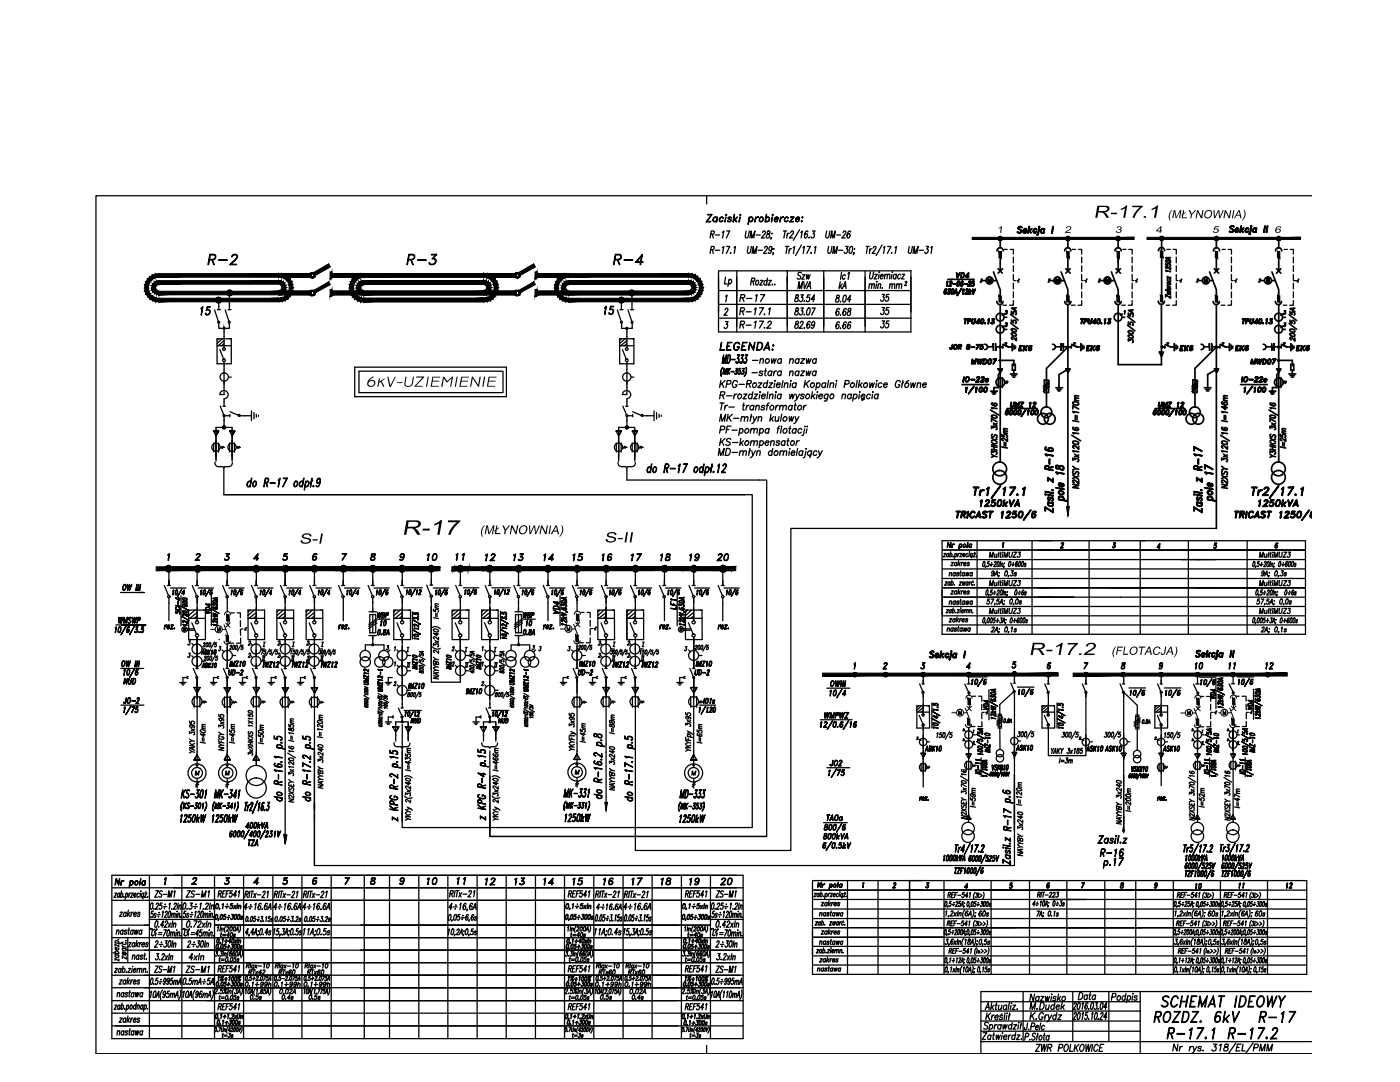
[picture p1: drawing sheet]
<svg xmlns="http://www.w3.org/2000/svg" width="279mm" height="216mm" viewBox="0 0 279 216" stroke-linecap="round" stroke-linejoin="round" font-family="sans-serif">
<!-- layer: 0 -->
<g fill="#000" stroke="#000" stroke-width=".2">
<path d="M55.6 58.1h6.4v.7zM242.8 47.6h.4l-.1 .2zM212.8 101.1h.6l-.3 1.8zM120.7 160.1h.6l-.3 1.6zM224.2 164.9l.2 .9h-.4z"/>
<path d="M28.9 57.4h.7l-.7 .7zM29.6 57.4l-.7 .7 .7-.2zM28.9 58.1l.7-.2-.5 .8zM29.6 57.9l-.5 .8 .7-.4zM29.1 58.7l.7-.4-.3 .9zM29.8 58.3l-.3 .9 .5-.5zM29.5 59.2l.5-.5-.1 .9zM30 58.7l-.1 .9 .5-.5zM30.4 59.1l.1 .9-.6-.4zM30.4 59.1l.1 .9 .3-.7zM30.8 59.3l.2 .9-.5-.2zM30.8 59.3l.2 .9 .2-.7zM31.2 59.5l.5 .7h-.7zM31.2 59.5l.5 .7v-.7z"/>
<path d="M30.3 57.4h.7l-.7 .5zM30.3 57.9l.7-.3v-.2zM30.3 57.9l.7-.3-.5 .6zM31 57.6l-.5 .6 .6-.4zM30.5 58.2l.6-.4-.2 .7zM31.1 57.8l-.2 .7 .4-.5zM31.3 58v.7l-.4-.2zM31.3 58v.7l.2-.6zM31.5 58.1l.2 .7-.4-.1zM31.5 58.1l.2 .7v-.7z"/>
<path d="M31.7 59.5v.7l23.9-.7zM31.7 60.2l23.9-.7v.7z"/>
<path d="M31.7 58.1v.7l23.9-.7zM31.7 58.8l23.9-.7v.7z"/>
<path d="M31.7 56v.7l23.9-.7zM31.7 56.7l23.9-.7v.7z"/>
<path d="M31.7 54.6v.7l23.9-.7zM31.7 55.3l23.9-.7v.7z"/>
<path d="M31.3 56.1l.4-.1v.7zM31.3 56.1l.2 .7 .2-.1zM30.9 56.3l.4-.2 .2 .7zM30.9 56.3l.4 .5h.2zM30.5 56.6l.4-.3 .4 .5zM30.5 56.6l.6 .4 .2-.2zM30.5 56.6l.6 .4h-.8zM30.3 57l.7 .2 .1-.2zM30.3 57l.7 .2-.7 .2zM30.3 57.4h.7v-.2z"/>
<path d="M31 54.7l.7-.1v.7zM31 54.7l.2 .7 .5-.1zM30.5 54.9l.5-.2 .2 .7zM30.5 54.9l.3 .6 .4-.1zM29.9 55.2l.6-.3 .3 .6zM29.9 55.2l.5 .6 .4-.3zM29.5 55.7l.4-.5 .5 .6zM29.5 55.7l.5 .4 .4-.3zM29.5 55.7l.5 .4-.9 .1zM29.1 56.2l.7 .3 .2-.4zM29.1 56.2l.7 .3-.9 .3zM28.9 56.8l.7 .2 .2-.5zM28.9 56.8l.7 .2-.7 .4zM28.9 57.4h.7v-.4z"/>
<path d="M55.6 54.6v.7l6.4-.7zM55.6 55.3l6.4-.7v.7z"/>
<path d="M55.6 58.1v.7l6.4-.7zM55.6 58.8l6.4-.7v.7z"/>
<path d="M55.6 58.1l.5 .6-.5 .1zM55.6 58.1l.5 .6-.2-.6zM55.9 58.1l.6 .4-.4 .2zM55.9 58.1l.6 .4-.4-.6zM56.1 57.9l.7 .3-.3 .3zM56.1 57.9l.7 .3-.6-.4zM56.2 57.8h.8l-.2 .4zM56.3 57.6l-.1 .2h.8zM56.3 57.6l.8-.2-.1 .4zM56.4 57.4l-.1 .2 .8-.2zM56.4 57.4l.6-.4 .1 .4zM56.3 57.2l.1 .2 .6-.4zM56.8 56.5l.2 .5-.7 .2zM56.2 57l.1 .2 .5-.7zM56.5 56.2l.3 .3-.6 .5zM56.5 56.2l-.4 .6 .1 .2zM56.1 56l.4 .2-.4 .6zM56.1 56l-.2 .7 .2 .1zM55.6 56h.5l-.2 .7zM55.6 56v.7h.3z"/>
<path d="M62.5 54.5l.3 .5 2.8-2.3zM62.8 55l2.8-2.3 .3 .5z"/>
<path d="M62.5 58l.3 .5 2.8-2.3zM62.8 58.5l2.8-2.3 .3 .6z"/>
<path d="M62.6 58.7l.2-.2v.2zM62.7 58.5l-.1 .2 .2-.2zM62.8 58.2v.3h-.1zM62.6 58.3l.1 .2 .1-.3zM62.6 58.1l.2 .1-.2 .1zM62.5 58.2l.1 .1v-.2zM62.3 58l.3 .1-.1 .1zM62.3 58l.2 .2zM62.1 58.1l.2-.1v.1zM62.1 58.1h.2zM62.1 58.1l.1 .1h-.3zM61.9 58.2l.1 .1 .2-.1zM61.9 58.2l.1 .1-.1 .2zM62 58.3l-.1 .2zM61.9 58.5h.1l-.1 .2zM62 58.5l-.1 .2zM61.9 58.7h.1l.1 .2zM62 58.7l.1 .2 .1-.1zM62.2 58.8l.1 .2-.2-.1zM62.2 58.8l.1 .2zM62.3 58.8l.3 .1-.3 .1zM62.3 58.8l.3 .1zM62.5 58.8l.3-.1-.2 .2zM62.5 58.8l.3-.1h-.2z"/>
<path d="M62.8 58.4v.3h-.1zM62.7 58.4v.3l.1-.3zM62.8 58.2v.2h-.1zM62.7 58.3v.1l.1-.2zM62.6 58l.2 .2-.1 .1zM62.6 58l-.1 .2 .2 .1zM62.4 58h.2l-.1 .2zM62.4 58l.1 .2zM62.1 58h.3v.1zM62.1 58l.3 .1zM62.1 58l.1 .2h-.3zM61.9 58.2h.3zM61.9 58.2l.2 .1-.2 .1zM61.9 58.4l.2-.1zM61.9 58.4h.1l-.1 .3zM62 58.4l-.1 .3h.2zM61.9 58.7h.2v.2zM62.1 58.7v.2l.1-.1zM62.2 58.8l.2 .2-.3-.1zM62.2 58.8l.2 .2zM62.4 58.8l.2 .1-.2 .1zM62.4 58.8l.2 .1zM62.5 58.8l.3-.1-.2 .2zM62.5 58.8l.3-.1z"/>
<path d="M62.7 55.1l.2-.2-.1 .3zM62.7 54.9v.2l.2-.2zM62.8 54.7l.1 .2h-.2zM62.7 54.8v.1l.1-.2zM62.6 54.5l.2 .2-.1 .1zM62.6 54.5l-.1 .1 .2 .2zM62.4 54.5h.2l-.1 .1zM62.4 54.5l.1 .1zM62.1 54.5h.3v.1zM62.1 54.5l.3 .1zM62.1 54.5l.1 .1-.3 .1zM61.9 54.7l.2 .1 .1-.2zM61.9 54.7l.2 .1-.2 .1zM61.9 54.9h.1l.1-.1zM61.9 54.9h.1l-.1 .3zM62 54.9l-.1 .3zM61.9 55.2l.2-.1v.3zM62.1 55.1v.3l.1-.2zM62.2 55.2l.2 .2h-.3zM62.2 55.2l.2 .2zM62.4 55.3l.2 .1h-.2zM62.4 55.3l.2 .1-.1-.2zM62.5 55.2h.3l-.2 .2zM62.5 55.2h.3l-.1-.1z"/>
<path d="M62.7 55.1l.1-.2v.3zM62.7 54.9v.2l.1-.2zM62.8 54.7v.2h-.1zM62.7 54.8v.1l.1-.2zM62.6 54.5l.2 .2-.1 .1zM62.6 54.5l-.1 .1 .2 .2zM62.4 54.5h.2l-.1 .1zM62.4 54.5l.1 .1zM62.1 54.5h.3v.1zM62.1 54.5l.3 .1zM62.1 54.5l.1 .1-.3 .1zM61.9 54.7l.2 .1 .1-.2zM61.9 54.7l.2 .1-.2 .1zM61.9 54.9l.2-.1zM61.9 54.9h.1l-.1 .3zM62 54.9l-.1 .3 .2-.1zM61.9 55.2l.2-.1v.3zM62.1 55.1v.3l.1-.2zM62.2 55.2l.2 .2h-.3zM62.2 55.2l.2 .2zM62.4 55.3l.2 .1h-.2zM62.4 55.3l.2 .1-.1-.2zM62.5 55.2h.3l-.2 .2zM62.5 55.2h.3l-.1-.1z"/>
<path d="M65.9 57.8v1.4l.3-1.4zM66.2 57.8v1.4h-.3z"/>
<path d="M65.9 54.3v1.4l.3-1.4zM66.2 54.3v1.4h-.3z"/>
<path d="M66.2 54.6v.7l6.4-.7zM66.2 55.3l6.4-.7v.7z"/>
<path d="M66.2 58.1v.7l6.4-.7zM66.2 58.8l6.4-.7z"/>
<path d="M66.2 58.1v.7l6.4-.7zM66.2 58.8l6.4-.7v.7z"/>
<path d="M69.8 57.4h.7l-.7 .7zM70.5 57.4l-.7 .7 .7-.2zM69.8 58.1l.7-.2-.5 .8zM70.5 57.9l-.5 .8 .7-.4zM70 58.7l.7-.4-.3 .9zM70.7 58.3l-.3 .9 .5-.5zM70.4 59.2l.5-.5-.1 .9zM70.9 58.7l-.1 .9 .5-.5zM71.3 59.1l.1 .9-.6-.4zM71.3 59.1l.1 .9 .3-.7zM71.7 59.3l.3 .9-.6-.2zM71.7 59.3l.3 .9 .1-.7zM72.1 59.5l.5 .7h-.6zM72.1 59.5l.5 .7v-.7z"/>
<path d="M69.8 57.4h.7l-.7 .7zM70.5 57.4l-.7 .7 .7-.2zM69.8 58.1l.7-.2-.5 .8zM70.5 57.9l-.5 .8 .7-.4zM70 58.7l.7-.4-.3 .9zM70.7 58.3l-.3 .9 .5-.5zM70.4 59.2l.5-.5-.1 .9zM70.9 58.7l-.1 .9 .5-.5zM71.3 59.1l.1 .9-.6-.4zM71.3 59.1l.1 .9 .3-.7zM71.7 59.3l.3 .9-.6-.2zM71.7 59.3l.3 .9 .1-.7zM72.1 59.5l.5 .7h-.6zM72.1 59.5l.5 .7v-.7z"/>
<path d="M71.2 57.4h.7l-.6 .5zM71.3 57.9l.6-.3v-.2zM71.3 57.9l.6-.3-.5 .6zM71.9 57.6l-.5 .6 .6-.4zM71.4 58.2l.6-.4-.2 .7zM72 57.8l-.2 .7 .4-.5zM72.2 58v.7l-.4-.2zM72.2 58v.7l.2-.6zM72.4 58.1l.2 .7-.4-.1zM72.4 58.1l.2 .7v-.7z"/>
<path d="M71.2 57.4h.7l-.6 .5zM71.3 57.9l.6-.3v-.2zM71.3 57.9l.6-.3-.5 .6zM71.9 57.6l-.5 .6 .6-.4zM71.4 58.2l.6-.4-.2 .7zM72 57.8l-.2 .7 .4-.5zM72.2 58v.7l-.4-.2zM72.2 58v.7l.2-.6zM72.4 58.1l.2 .7-.4-.1zM72.4 58.1l.2 .7v-.7z"/>
<path d="M72.6 54.6v.7l24-.7zM72.6 55.3l24-.7v.7z"/>
<path d="M72.6 58.1v.7l24-.7zM72.6 58.8l24-.7v.7z"/>
<path d="M72.6 59.5v.7l24-.7zM72.6 60.2l24-.7v.7z"/>
<path d="M72.6 56v.7l24-.7zM72.6 56.7l24-.7v.7z"/>
<path d="M72.6 56v.7l24-.7zM72.6 56.7l24-.7v.7z"/>
<path d="M72.6 54.6v.7l24-.7zM72.6 55.3l24-.7v.7z"/>
<path d="M72.6 58.1v.7l24-.7zM72.6 58.8l24-.7v.7z"/>
<path d="M72.6 59.5v.7l24-.7zM72.6 60.2l24-.7v.7z"/>
<path d="M72 54.7l.6-.1v.7zM72 54.7l.1 .7 .5-.1zM71.4 54.9l.6-.2 .1 .7zM71.4 54.9l.3 .6 .4-.1zM70.8 55.2l.6-.3 .3 .6zM70.8 55.2l.5 .6 .4-.3zM70.4 55.7l.4-.5 .5 .6zM70.4 55.7l.5 .4 .4-.3zM70.4 55.7l.5 .4-.9 .1zM70 56.2l.7 .3 .2-.4zM70 56.2l.7 .3-.9 .3zM69.8 56.8l.7 .2 .2-.5zM69.8 56.8l.7 .2-.7 .4zM69.8 57.4h.7v-.4z"/>
<path d="M72.2 56.1l.4-.1v.7zM72.2 56.1l.2 .7 .2-.1zM71.8 56.3l.4-.2 .2 .7zM71.8 56.3l.4 .5h.2zM71.4 56.6l.4-.3 .4 .5zM71.4 56.6l.6 .4 .2-.2zM71.4 56.6l.6 .4h-.7zM71.3 57l.6 .2 .1-.2zM71.3 57l.6 .2-.7 .2zM71.2 57.4h.7v-.2z"/>
<path d="M72 54.7l.6-.1v.7zM72 54.7l.1 .7 .5-.1zM71.4 54.9l.6-.2 .1 .7zM71.4 54.9l.3 .6 .4-.1zM70.8 55.2l.6-.3 .3 .6zM70.8 55.2l.5 .6 .4-.3zM70.4 55.7l.4-.5 .5 .6zM70.4 55.7l.5 .4 .4-.3zM70.4 55.7l.5 .4-.9 .1zM70 56.2l.7 .3 .2-.4zM70 56.2l.7 .3-.9 .3zM69.8 56.8l.7 .2 .2-.5zM69.8 56.8l.7 .2-.7 .4zM69.8 57.4h.7v-.4z"/>
<path d="M72.2 56.1l.4-.1v.7zM72.2 56.1l.2 .7 .2-.1zM71.8 56.3l.4-.2 .2 .7zM71.8 56.3l.4 .5h.2zM71.4 56.6l.4-.3 .4 .5zM71.4 56.6l.6 .4 .2-.2zM71.4 56.6l.6 .4h-.7zM71.3 57l.6 .2 .1-.2zM71.3 57l.6 .2-.7 .2zM71.2 57.4h.7v-.2z"/>
<path d="M96.6 58.1l.4 .6-.4 .1zM96.6 58.1l.4 .6-.2-.6zM96.8 58.1l.6 .4-.4 .2zM96.8 58.1l.6 .4-.4-.6zM97 57.9l.7 .3-.3 .3zM97 57.9l.7 .3-.6-.4zM97.1 57.8h.8l-.2 .4zM97.3 57.6l-.2 .2h.8zM97.3 57.6l.7-.2-.1 .4zM97.3 57.4v.2l.7-.2zM97.3 57.4l.6-.4 .1 .4zM97.3 57.2v.2l.6-.4zM97.7 56.5l.2 .5-.6 .2zM97.1 57l.2 .2 .4-.7zM97.4 56.2l.3 .3-.6 .5zM97.4 56.2l-.4 .6 .1 .2zM97 56l.4 .2-.4 .6zM97 56l-.2 .7 .2 .1zM96.6 56h.4l-.2 .7zM96.6 56v.7h.2z"/>
<path d="M96.6 58.1l.4 .6-.4 .1zM96.6 58.1l.4 .6-.2-.6zM96.8 58.1l.6 .4-.4 .2zM96.8 58.1l.6 .4-.4-.6zM97 57.9l.7 .3-.3 .3zM97 57.9l.7 .3-.6-.4zM97.1 57.8h.8l-.2 .4zM97.3 57.6l-.2 .2h.8zM97.3 57.6l.7-.2-.1 .4zM97.3 57.4v.2l.7-.2zM97.3 57.4l.6-.4 .1 .4zM97.3 57.2v.2l.6-.4zM97.7 56.5l.2 .5-.6 .2zM97.1 57l.2 .2 .4-.7zM97.4 56.2l.3 .3-.6 .5zM97.4 56.2l-.4 .6 .1 .2zM97 56l.4 .2-.4 .6zM97 56l-.2 .7 .2 .1zM96.6 56h.4l-.2 .7zM96.6 56v.7h.2z"/>
<path d="M96.6 58.1v.7l6.3-.7zM96.6 58.8l6.3-.7v.7zM96.6 58.1h6.3v.7z"/>
<path d="M96.6 54.6v.7l6.3-.7zM96.6 55.3l6.3-.7v.7z"/>
<path d="M103.4 54.5l.3 .5 2.8-2.3zM103.7 55l2.8-2.3 .3 .5z"/>
<path d="M103.4 58l.3 .5 2.8-2.3zM103.7 58.5l2.8-2.3 .3 .6z"/>
<path d="M103.6 58.7l.2-.3-.1 .3zM103.6 58.4v.3l.2-.3zM103.7 58.2l.1 .2h-.2zM103.6 58.3v.1l.1-.2zM103.5 58l.2 .2-.1 .1zM103.5 58l-.1 .2 .2 .1zM103.3 58h.2l-.1 .2zM103.3 58l.1 .2zM103 58h.3v.1zM103 58l.3 .1zM103 58l.1 .2h-.3zM102.8 58.2h.3zM102.8 58.2l.2 .1-.2 .1zM102.8 58.4h.1l.1-.1zM102.8 58.4h.1l-.1 .3zM102.9 58.4l-.1 .3h.2zM102.8 58.7h.2v.2zM103 58.7v.2l.1-.1zM103.1 58.8l.2 .2-.3-.1zM103.1 58.8l.2 .2zM103.3 58.8l.2 .1-.2 .1zM103.3 58.8l.2 .1zM103.4 58.8l.3-.1-.2 .2zM103.4 58.8l.3-.1z"/>
<path d="M103.6 58.7l.1-.2v.2zM103.6 58.5v.2l.1-.2zM103.7 58.2v.3h-.1zM103.6 58.3v.2l.1-.3zM103.5 58.1l.2 .1-.1 .1zM103.5 58.1l.1 .2zM103.2 58l.2 .2zM103.2 58l.2 .2zM103 58.1l.2-.1v.1zM103 58.1h.2zM102.8 58.2l.2-.1zM102.8 58.2l.1 .1 .2-.1zM102.8 58.2l.1 .1-.1 .2zM102.9 58.3l-.1 .2zM102.8 58.5h.1l-.1 .2zM102.9 58.5l-.1 .2zM102.8 58.7h.1l.1 .2zM102.9 58.7l.1 .2zM103.1 58.8l.1 .2-.2-.1zM103.1 58.8l.1 .2zM103.2 58.8l.3 .1-.3 .1zM103.2 58.8l.3 .1-.1-.1zM103.4 58.8l.3-.1-.2 .2zM103.4 58.8l.3-.1h-.1z"/>
<path d="M103.6 55.1l.2-.2-.1 .3zM103.6 54.9v.2l.2-.2zM103.7 54.7l.1 .2h-.2zM103.6 54.8v.1l.1-.2zM103.5 54.5l.2 .2-.1 .1zM103.5 54.5l-.1 .1 .2 .2zM103.3 54.5h.2l-.1 .1zM103.3 54.5l.1 .1zM103 54.5h.3v.1zM103 54.5l.3 .1zM103 54.5l.1 .1-.3 .1zM102.8 54.7l.2 .1 .1-.2zM102.8 54.7l.2 .1-.2 .1zM102.8 54.9h.1l.1-.1zM102.8 54.9h.1l-.1 .3zM102.9 54.9l-.1 .3zM102.8 55.2l.2-.1v.3zM103 55.1v.3l.1-.2zM103.1 55.2l.2 .2h-.3zM103.1 55.2l.2 .2zM103.3 55.3l.2 .1h-.2zM103.3 55.3l.2 .1-.1-.2zM103.4 55.2h.3l-.2 .2zM103.4 55.2h.3l-.1-.1z"/>
<path d="M103.6 55.1l.2-.2-.1 .3zM103.6 54.9v.2l.2-.2zM103.7 54.7l.1 .2h-.2zM103.6 54.8v.1l.1-.2zM103.5 54.5l.2 .2-.1 .1zM103.5 54.5l-.1 .1 .2 .2zM103.3 54.5h.2l-.1 .1zM103.3 54.5l.1 .1zM103 54.5h.3v.1zM103 54.5l.3 .1zM103 54.5l.1 .1-.3 .1zM102.8 54.7l.2 .1 .1-.2zM102.8 54.7l.2 .1-.2 .1zM102.8 54.9h.1l.1-.1zM102.8 54.9h.1l-.1 .3zM102.9 54.9l-.1 .3zM102.8 55.2l.2-.1v.3zM103 55.1v.3l.1-.2zM103.1 55.2l.2 .2h-.3zM103.1 55.2l.2 .2zM103.3 55.3l.2 .1h-.2zM103.3 55.3l.2 .1-.1-.2zM103.4 55.2h.3l-.2 .2zM103.4 55.2h.3l-.1-.1z"/>
<path d="M106.8 57.8v1.4l.4-1.4zM107.2 57.8v1.4h-.4z"/>
<path d="M106.8 54.3v1.4l.4-1.4zM107.2 54.3v1.4h-.4z"/>
<path d="M107.2 54.6v.7l6.3-.7zM107.2 55.3l6.3-.7v.7z"/>
<path d="M107.2 58.1v.7l6.3-.7zM107.2 58.8l6.3-.7v.7z"/>
<path d="M107.2 58.1v.7l6.3-.7zM107.2 58.8l6.3-.7z"/>
<path d="M110.7 57.4h.7l-.6 .7zM111.4 57.4l-.6 .7 .6-.2zM110.8 58.1l.6-.2-.4 .8zM111.4 57.9l-.4 .8 .6-.4zM111 58.7l.6-.4-.3 .9zM111.6 58.3l-.3 .9 .6-.5zM111.3 59.2l.6-.5-.2 .9zM111.9 58.7l-.2 .9 .5-.5zM112.2 59.1l.1 .9-.6-.4zM112.2 59.1l.1 .9 .3-.7zM112.6 59.3l.3 .9-.6-.2zM112.6 59.3l.3 .9 .1-.7zM113 59.5l.5 .7h-.6zM113 59.5l.5 .7v-.7z"/>
<path d="M112.1 57.4h.7l-.6 .5zM112.2 57.9l.6-.3v-.2zM112.2 57.9l.6-.3-.4 .6zM112.8 57.6l-.4 .6 .5-.4zM112.4 58.2l.5-.4-.2 .7zM112.9 57.8l-.2 .7 .4-.5zM113.1 58l-.1 .7-.3-.2zM113.1 58l-.1 .7 .3-.6zM113.3 58.1l.2 .7-.5-.1zM113.3 58.1l.2 .7v-.7z"/>
<path d="M113.5 59.5v.7l24-.7zM113.5 60.2l24-.7v.7z"/>
<path d="M113.5 58.1v.7l24-.7zM113.5 58.8l24-.7v.7z"/>
<path d="M113.5 54.6v.7l24-.7zM113.5 55.3l24-.7v.7z"/>
<path d="M113.5 56v.7l24-.7zM113.5 56.7l24-.7v.7z"/>
<path d="M113 56.1l.5-.1v.7zM113 56.1l.3 .7 .2-.1zM112.7 56.3l.3-.2 .3 .7zM112.7 56.3l.4 .5h.2zM112.7 56.3l.4 .5-.7-.2zM112.4 56.6l.5 .4 .2-.2zM112.4 56.6l.5 .4h-.7zM112.2 57l.6 .2 .1-.2zM112.2 57l.6 .2-.7 .2zM112.1 57.4h.7v-.2z"/>
<path d="M112.9 54.7l.6-.1v.7zM112.9 54.7l.1 .7 .5-.1zM112.3 54.9l.6-.2 .1 .7zM112.3 54.9l.3 .6 .4-.1zM111.7 55.2l.6-.3 .3 .6zM111.7 55.2l.5 .6 .4-.3zM111.3 55.7l.4-.5 .5 .6zM111.3 55.7l.6 .4 .3-.3zM111.3 55.7l.6 .4-.9 .1zM111 56.2l.6 .3 .3-.4zM111 56.2l.6 .3-.8 .3zM110.8 56.8l.6 .2 .2-.5zM110.8 56.8l.6 .2-.7 .4zM110.7 57.4h.7v-.4z"/>
<path d="M137.5 58.1l.4 .6-.4 .1zM137.5 58.1l.4 .6-.2-.6zM137.7 58.1l.6 .4-.4 .2zM137.7 58.1l.6 .4-.4-.6zM137.9 57.9l.7 .3-.3 .3zM138 57.8l-.1 .1 .7 .3zM138 57.8h.8l-.2 .4zM138.1 57.6l-.1 .2h.8zM138.1 57.6l.8-.2-.1 .4zM138.2 57.4l-.1 .2 .8-.2zM138.2 57.4l.6-.4 .1 .4zM138.1 57.2l.1 .2 .6-.4zM138.6 56.5l.2 .5-.7 .2zM138 57l.1 .2 .5-.7zM138.3 56.2l.3 .3-.6 .5zM138.3 56.2l-.4 .6 .1 .2zM137.9 56l.4 .2-.4 .6zM137.9 56l-.2 .7 .2 .1zM137.5 56h.4l-.2 .7zM137.5 56v.7h.2z"/>
<path d="M194 47.4v.4l32.3-.4zM194 47.8l32.3-.4v.4z"/>
<path d="M199.2 47.6v.2l.4-.2zM199.2 47.8l.4-.2-.2 .4zM199.6 47.6l-.2 .4h.2z"/>
<path d="M199.4 50.2v1.2h.5zM199.4 50.2h.5v1.2z"/>
<path d="M199.4 47.2l.2 .4v-.5zM199.4 47.2l.2 .4-.4-.2zM199.2 47.4v.2h.4z"/>
<path d="M199.6 47.6v.4h.2zM199.6 47.6l.4 .2-.2 .2zM199.6 47.6l.4 .2v-.2z"/>
<path d="M199.6 47.6h.4v-.2zM199.8 47.2l.2 .2-.4 .2zM199.6 47.1v.5l.2-.4z"/>
<path d="M212.7 47.6v.2l.4-.2zM212.7 47.8l.4-.2-.2 .4zM213.1 47.6l-.2 .4h.2z"/>
<path d="M212.9 50.2v1.2h.5zM212.9 50.2h.5v1.2z"/>
<path d="M212.9 47.2l.2 .4v-.5zM212.9 47.2l.2 .4-.4-.2zM212.7 47.4v.2h.4z"/>
<path d="M213.1 47.6v.4h.2zM213.1 47.6l.4 .2-.2 .2zM213.1 47.6l.4 .2 .1-.2z"/>
<path d="M213.1 47.6h.5l-.1-.2zM213.3 47.2l.2 .2-.4 .2zM213.1 47.1v.5l.2-.4z"/>
<path d="M222.7 47.6l.1 .2 .4-.2zM222.8 47.8l.4-.2-.3 .4zM223.2 47.6l-.3 .4h.3z"/>
<path d="M222.9 50.2v1.2h.5zM222.9 50.2h.5v1.2z"/>
<path d="M222.9 47.2l.3 .4v-.5zM222.8 47.4l.1-.2 .3 .4zM222.8 47.4l-.1 .2h.5z"/>
<path d="M223.2 47.6v.4h.2zM223.2 47.6l.3 .2-.1 .2zM223.2 47.6l.3 .2 .1-.2z"/>
<path d="M223.2 47.6h.4l-.1-.2zM223.4 47.2l.1 .2-.3 .2zM223.2 47.1v.5l.2-.4z"/>
<path d="M228.9 47.4v.4l30.7-.4zM228.9 47.8l30.7-.4v.4z"/>
<path d="M231.4 47.6l.1 .2 .3-.2zM231.5 47.8l.3-.2-.2 .3zM231.8 47.6l-.2 .3 .2 .1z"/>
<path d="M231.6 50.2v1.2h.5zM231.6 50.2h.5v1.2z"/>
<path d="M231.6 47.2l.2 .4v-.5zM231.6 47.2l.2 .4-.3-.2zM231.5 47.4l-.1 .2h.4z"/>
<path d="M231.8 47.6v.4l.2-.1zM231.8 47.6l.4 .2-.2 .1zM231.8 47.6l.4 .2 .1-.2z"/>
<path d="M231.8 47.6h.5l-.1-.2zM232 47.2l.2 .2-.4 .2zM231.8 47.1v.5l.2-.4z"/>
<path d="M242.3 47.6l.1 .2 .4-.2zM242.4 47.8l.4-.2-.3 .4z"/>
<path d="M242.8 47.6v.4h-.3zM242.8 47.6v.4zM242.8 47.6l.2 .4h-.2zM242.8 47.6l.2 .4 .1-.2z"/>
<path d="M242.5 50.2v1.2h.5zM242.5 50.2h.5v1.2z"/>
<path d="M242.5 47.2l.3-.1v.5zM242.5 47.2l.3 .4zM242.5 47.2l.3 .4-.4-.2zM242.4 47.4l-.1 .2h.5z"/>
<path d="M242.8 47.6h.4l-.1-.2zM243 47.2l.1 .2-.3 .2zM242.8 47.1v.5l.2-.4z"/>
<path d="M254.7 47.6l.1 .2 .4-.2zM254.8 47.8l.4-.2-.3 .4zM255.2 47.6l-.3 .4h.3z"/>
<path d="M254.9 50.2v1.2h.5zM254.9 50.2h.5v1.2z"/>
<path d="M254.9 47.2l.3 .4v-.5zM254.9 47.2l.3 .4-.4-.2zM254.8 47.4l-.1 .2h.5z"/>
<path d="M255.2 47.6v.4h.2zM255.2 47.6l.3 .2-.1 .2zM255.2 47.6l.3 .2 .1-.2z"/>
<path d="M255.2 47.6h.4l-.1-.2zM255.4 47.2l.1 .2-.3 .2zM255.2 47.1v.5l.2-.4z"/>
<path d="M55.6 59.5l.7 .6-.7 .1zM55.6 59.5l.7 .6-.2-.6zM56.1 59.5l.8 .5-.6 .1zM56.1 59.5l.8 .5-.3-.7zM56.6 59.3l.8 .3-.5 .4zM56.6 59.3l.8 .3-.4-.5zM57 59.1l.9 .1-.5 .4zM57 59.1l.9 .1-.6-.5zM57.3 58.7l.9-.1-.3 .6zM57.6 58.3l-.3 .4 .9-.1zM57.6 58.3l.8-.3-.2 .6zM57.7 57.9l-.1 .4 .8-.3zM57.7 57.9l.8-.5-.1 .6zM57.8 57.4l-.1 .5 .8-.5zM57.8 57.4l.6-.6 .1 .6zM57.7 56.9l.1 .5 .6-.6zM58.2 56.2l.2 .6-.7 .1zM57.6 56.5l.1 .4 .5-.7zM57.9 55.7l.3 .5-.6 .3zM57.3 56.1l.3 .4 .3-.8zM57.4 55.2l.5 .5-.6 .4zM57.4 55.2l-.4 .5 .3 .4zM56.9 54.8l.5 .4-.4 .5zM56.9 54.8l-.3 .7 .4 .2zM56.3 54.7l.6 .1-.3 .7zM56.3 54.7l-.2 .7 .5 .1zM55.6 54.6l.7 .1-.2 .7zM55.6 54.6v.7l.5 .1z"/>
<path d="M96.6 59.5l.6 .6-.6 .1zM96.6 59.5l.6 .6-.2-.6zM97 59.5l.8 .5-.6 .1zM97 59.5l.8 .5-.3-.7zM97.5 59.3l.8 .3-.5 .4zM97.5 59.3l.8 .3-.4-.5zM97.9 59.1l.9 .1-.5 .4zM97.9 59.1l.9 .1-.6-.5zM98.2 58.7l.9-.1-.3 .6zM98.5 58.3l-.3 .4 .9-.1zM98.5 58.3l.8-.3-.2 .6zM98.6 57.9l-.1 .4 .8-.3zM98.6 57.9l.8-.5-.1 .6zM98.7 57.4l-.1 .5 .8-.5zM98.7 57.4l.6-.6 .1 .6zM98.6 56.9l.1 .5 .6-.6zM99.1 56.2l.2 .6-.7 .1zM98.5 56.5l.1 .4 .5-.7zM98.8 55.7l.3 .5-.6 .3zM98.2 56.1l.3 .4 .3-.8zM98.3 55.2l.5 .5-.6 .4zM98.3 55.2l-.4 .5 .3 .4zM97.8 54.8l.5 .4-.4 .5zM97.8 54.8l-.3 .7 .4 .2zM97.2 54.7l.6 .1-.3 .7zM97.2 54.7l-.2 .7 .5 .1zM96.6 54.6l.6 .1-.2 .7zM96.6 54.6v.7l.4 .1z"/>
<path d="M96.6 59.5l.6 .6-.6 .1zM96.6 59.5l.6 .6-.2-.6zM97 59.5l.8 .5-.6 .1zM97 59.5l.8 .5-.3-.7zM97.5 59.3l.8 .3-.5 .4zM97.5 59.3l.8 .3-.4-.5zM97.9 59.1l.9 .1-.5 .4zM97.9 59.1l.9 .1-.6-.5zM98.2 58.7l.9-.1-.3 .6zM98.5 58.3l-.3 .4 .9-.1zM98.5 58.3l.8-.3-.2 .6zM98.6 57.9l-.1 .4 .8-.3zM98.6 57.9l.8-.5-.1 .6zM98.7 57.4l-.1 .5 .8-.5zM98.7 57.4l.6-.6 .1 .6zM98.6 56.9l.1 .5 .6-.6zM99.1 56.2l.2 .6-.7 .1zM98.5 56.5l.1 .4 .5-.7zM98.8 55.7l.3 .5-.6 .3zM98.2 56.1l.3 .4 .3-.8zM98.3 55.2l.5 .5-.6 .4zM98.3 55.2l-.4 .5 .3 .4zM97.8 54.8l.5 .4-.4 .5zM97.8 54.8l-.3 .7 .4 .2zM97.2 54.7l.6 .1-.3 .7zM97.2 54.7l-.2 .7 .5 .1zM96.6 54.6l.6 .1-.2 .7zM96.6 54.6v.7l.4 .1z"/>
<path d="M137.5 59.5l.6 .6-.6 .1zM137.5 59.5l.6 .6-.2-.6zM137.9 59.5l.8 .5-.6 .1zM137.9 59.5l.8 .5-.3-.7zM138.4 59.3l.8 .3-.5 .4zM138.4 59.3l.8 .3-.4-.5zM138.8 59.1l.9 .1-.5 .4zM138.8 59.1l.9 .1-.6-.5zM139.1 58.7l.9-.1-.3 .6zM139.4 58.3l-.3 .4 .9-.1zM139.4 58.3l.8-.3-.2 .6zM139.5 57.9l-.1 .4 .8-.3zM139.5 57.9l.8-.5-.1 .6zM139.6 57.4l-.1 .5 .8-.5zM139.6 57.4l.6-.6 .1 .6zM139.5 56.9l.1 .5 .6-.6zM140 56.2l.2 .6-.7 .1zM139.4 56.5l.1 .4 .5-.7zM139.7 55.7l.3 .5-.6 .3zM139.1 56.1l.3 .4 .3-.8zM139.2 55.2l.5 .5-.6 .4zM139.2 55.2l-.4 .5 .3 .4zM138.7 54.8l.5 .4-.4 .5zM138.7 54.8l-.3 .7 .4 .2zM138.1 54.7l.6 .1-.3 .7zM138.1 54.7l-.2 .7 .5 .1zM137.5 54.6l.6 .1-.2 .7zM137.5 54.6v.7l.4 .1z"/>
<path d="M198.2 68.6v1.3h.1zM198.2 68.6h.1v1.3z"/>
<path d="M198.6 68.6v1.3h.2zM198.6 68.6h.2v1.3z"/>
<path d="M199.4 59v1.3h.4zM199.4 59h.4v1.3z"/>
<path d="M199.5 71.8l-.1 .1h.2zM199.4 71.9h.2l-.1 .1zM199.6 71.9v.2z"/>
<path d="M199.5 69.1l-.1 .1h.2zM199.4 69.2h.2l-.1 .2zM199.6 69.2v.2z"/>
<path d="M199.6 71.9v.2l.1-.1zM199.6 71.9h.1v.1z"/>
<path d="M199.6 69.2v.2h.1zM199.6 69.2h.1v.2z"/>
<path d="M199.7 71.8l-.1 .1h.1zM199.6 71.7l.1 .1-.1 .1zM199.5 71.8l.1 .1z"/>
<path d="M199.7 69.1l-.1 .1h.1zM199.6 69.1h.1l-.1 .1zM199.5 69.1l.1 .1z"/>
<path d="M211.7 68.6v1.3h.1zM211.7 68.6h.1v1.3z"/>
<path d="M212.1 68.6v1.3h.2zM212.1 68.6h.2v1.3z"/>
<path d="M212.9 59v1.3h.5zM212.9 59h.5v1.3z"/>
<path d="M213 69.1v.1h.1zM213 69.2h.1l-.1 .2zM213.1 69.2l-.1 .2h.1z"/>
<path d="M213.1 69.2v.2zM213.1 69.2h.2l-.1 .2z"/>
<path d="M213.2 69.1l-.1 .1h.2zM213.1 69.1v.1zM213 69.1l.1 .1v-.1z"/>
<path d="M222.9 59v1.3h.5zM222.9 59h.5v1.3z"/>
<path d="M231.6 59v1.2h.4zM231.6 59h.4v1.2z"/>
<path d="M231.8 69.1l-.1 .1h.2zM231.7 69.2h.2l-.1 .2zM231.9 69.2v.2z"/>
<path d="M231.9 69.2v.2h.1zM231.9 69.2h.2l-.1 .2z"/>
<path d="M232 69.1l-.1 .1h.2zM231.9 69.1h.1l-.1 .1zM231.8 69.1l.1 .1z"/>
<path d="M241.3 68.6v1.3h.1zM241.3 68.6h.1v1.3z"/>
<path d="M241.8 68.6v1.3h.1zM241.8 68.6h.1v1.3z"/>
<path d="M242.5 59v1.3h.5zM242.5 59h.5v1.3z"/>
<path d="M242.7 69.1l-.1 .1h.2zM242.6 69.2h.2l-.1 .2zM242.8 69.2l-.1 .2h.1z"/>
<path d="M242.8 69.2v.2h.1zM242.8 69.2h.2l-.1 .2z"/>
<path d="M242.9 69.1l-.1 .1h.2zM242.8 69.1h.1l-.1 .1zM242.7 69.1l.1 .1v-.1z"/>
<path d="M253.8 68.6v1.3zM253.8 68.6v1.3z"/>
<path d="M254.2 68.6v1.3h.2zM254.2 68.6h.2v1.3z"/>
<path d="M254.9 59v1.3h.5zM254.9 59h.5v1.3z"/>
<path d="M255 71.8v.1h.2zM255 71.9h.2l-.2 .1zM255.2 71.9l-.2 .1 .2 .1z"/>
<path d="M255 69.1v.1h.2zM255 69.2h.2l-.2 .2zM255.2 69.2l-.2 .2h.2z"/>
<path d="M255.2 71.9v.2l.1-.1zM255.2 71.9h.1v.1z"/>
<path d="M255.2 69.2v.2h.1zM255.2 69.2h.1v.2z"/>
<path d="M255.3 71.8l-.1 .1h.1zM255.2 71.7l.1 .1-.1 .1zM255 71.8l.2 .1v-.2z"/>
<path d="M255.3 69.1l-.1 .1h.1zM255.2 69.1h.1l-.1 .1zM255 69.1l.2 .1v-.1z"/>
<path d="M44.5 85.1l-.1 .2h.3zM44.4 85.3h.3l-.2 .2zM44.7 85.3l-.2 .2 .2 .1z"/>
<path d="M44.7 85.3v.3l.3-.1zM44.7 85.3h.4l-.1 .2z"/>
<path d="M44.7 85.3h.4l-.1-.2zM44.7 84.9l.3 .2-.3 .2zM44.5 85.1l.2 .2v-.4z"/>
<path d="M124.9 85.1l-.1 .2h.3zM124.8 85.3h.3l-.2 .2zM125.1 85.3l-.2 .2 .2 .1z"/>
<path d="M125.1 85.3v.3l.2-.1zM125.1 85.3h.3l-.1 .2z"/>
<path d="M125.1 85.3h.3l-.1-.2zM125.1 84.9l.2 .2-.2 .2zM124.9 85.1l.2 .2v-.4z"/>
<path d="M31.2 113.1h56.1l-56.1 .8zM31.2 113.9h56.1v-.8z"/>
<path d="M33 113.5l.1 .3 .5-.3zM33.1 113.8l.5-.3-.3 .6z"/>
<path d="M33.1 113.5l.1 .3 .4-.3zM33.2 113.8l.4-.3-.2 .5z"/>
<path d="M33.6 113.5l.1 .7-.4-.1zM33.6 113.5l.1 .7zM33.7 113.5l.3 .6-.3 .1zM33.7 113.5l.3 .6zM33.7 113.5l.5 .3-.2 .3zM33.7 113.5l.5 .3 .1-.3z"/>
<path d="M33.6 113.5l.1 .6-.3-.1zM33.6 113.5l.1 .6zM33.7 113.5l.2 .5-.2 .1zM33.7 113.5l.2 .5zM33.7 113.5l.5 .3-.3 .2zM33.7 113.5l.5 .3v-.3z"/>
<path d="M33.4 113l.3-.1v.6zM33.4 113l.3 .5zM33.2 113.2l.2-.2 .2 .5zM33.2 113.2l-.1 .3h.5z"/>
<path d="M33.3 112.9l.4-.1v.7zM33.3 112.9l.4 .6zM33.1 113.1l.2-.2 .3 .6zM33.1 113.1l-.1 .4h.6z"/>
<path d="M33.7 113.5h.5v-.3zM33.9 113l.3 .2-.5 .3zM33.7 112.9v.6l.2-.5z"/>
<path d="M33.7 113.5h.6l-.1-.4zM34 112.9l.2 .2-.5 .4zM33.7 112.8v.7l.3-.6z"/>
<path d="M34.3 113.1h53l-53 .8zM34.3 113.9h53v-.8z"/>
<path d="M38.9 113.8l.2 .3 .4-.6zM39.5 113.5v.7l-.4-.1zM39.5 113.5v.7zM39.5 113.5l.3 .6-.3 .1zM39.5 113.5l.3 .6zM39.5 113.5l.6 .3-.3 .3zM39.5 113.5l.6 .3zM39.5 113.5h.6v.3z"/>
<path d="M39.1 112.9l-.2 .2 .6 .4zM38.9 113.1l.6 .4h-.7zM38.8 113.5l.1 .3 .6-.3z"/>
<path d="M39.5 113.5h.6v-.4zM39.8 112.9l.3 .2-.6 .4zM39.8 112.9l-.3 .6zM39.5 112.8l.3 .1-.3 .6zM39.1 112.9l.4 .6v-.7z"/>
<path d="M44.7 113.8l.6-.3-.3 .6zM45.3 113.5l-.3 .6zM45.3 113.5v.7l-.3-.1zM45.3 113.5v.7zM45.3 113.5l.3 .6-.3 .1zM45.3 113.5l.3 .6zM45.3 113.5l.6 .3-.3 .3zM45.3 113.5l.6 .3v-.3z"/>
<path d="M45 112.9l.3 .6v-.7zM44.7 113.1l.3-.2 .3 .6zM44.7 113.1l.6 .4zM44.7 113.1l.6 .4h-.7zM44.6 113.5l.1 .3 .6-.3z"/>
<path d="M45.3 113.5h.6v-.4zM45.6 112.9l.3 .2-.6 .4zM45.3 112.8v.7l.3-.6z"/>
<path d="M50.6 113.8l.2 .3 .3-.6zM51.1 113.5v.7l-.3-.1zM51.1 113.5v.7zM51.1 113.5l.3 .6-.3 .1zM51.1 113.5l.3 .6zM51.1 113.5l.6 .3-.3 .3zM51.1 113.5l.6 .3zM51.2 113.5h.6l-.1 .3z"/>
<path d="M50.8 112.9l-.2 .2 .5 .4zM50.6 113.1l.5 .4h-.6zM50.5 113.5l.1 .3 .5-.3z"/>
<path d="M51.2 113.5h.6l-.1-.4zM51.4 112.9l.3 .2-.5 .4zM51.4 112.9l-.3 .6zM51.1 112.8l.3 .1-.3 .6zM50.8 112.9l.3 .6v-.7z"/>
<path d="M56.4 113.1l.6 .4h-.7zM56.3 113.5h.7zM56.3 113.5h.6l-.5 .3zM56.4 113.8l.6-.3zM56.4 113.8l.6-.3-.4 .6z"/>
<path d="M57 113.5v.7l-.4-.1zM57 113.5v.7zM57 113.5l.3 .6-.3 .1zM57 113.5l.3 .6zM57 113.5l.5 .3-.2 .3zM57 113.5l.5 .3 .1-.3z"/>
<path d="M56.6 112.9l.4 .6v-.7zM56.4 113.1l.2-.2 .4 .6z"/>
<path d="M57 113.5h.6l-.1-.4zM57.3 112.9l.2 .2-.5 .4zM57 112.8v.7l.3-.6z"/>
<path d="M62.2 113.1l-.1 .4h.7zM62.1 113.5h.7l-.6 .3zM62.2 113.8l.3 .3 .3-.6z"/>
<path d="M62.8 113.5v.7l-.3-.1zM62.8 113.5v.7zM62.8 113.5l.3 .6-.3 .1zM62.8 113.5l.3 .6zM62.8 113.5l.5 .3-.2 .3zM62.8 113.5l.5 .3 .1-.3z"/>
<path d="M62.8 112.8l.3 .1-.3 .6zM62.8 112.8v.7zM62.5 112.9l.3-.1v.7zM62.2 113.1l.6 .4-.3-.6z"/>
<path d="M62.8 113.5h.6l-.1-.4zM63.1 112.9l.2 .2-.5 .4z"/>
<path d="M66.9 113.1h20.9l-20.9 .8zM66.9 113.9h20.9v-.8z"/>
<path d="M68 113.8l.5-.3-.3 .6zM68.5 113.5l-.3 .6zM68.6 113.5v.7l-.4-.1zM68.6 113.5v.7zM68.6 113.5l.3 .6-.3 .1zM68.6 113.5l.3 .6zM68.6 113.5l.5 .3-.2 .3zM68.6 113.5l.5 .3 .1-.3z"/>
<path d="M68.2 112.9l.4 .6v-.7zM68 113.1l.2-.2 .4 .6zM68 113.1l.6 .4zM68 113.1l.5 .4h-.6zM67.9 113.5l.1 .3 .5-.3z"/>
<path d="M68.6 113.5h.6l-.1-.4zM68.9 112.9l.2 .2-.5 .4zM68.6 112.8v.7l.3-.6z"/>
<path d="M70.1 113.1h17.3l-17.3 .8zM70.1 113.9h17.3v-.8z"/>
<path d="M73.8 113.5v.3l.6-.3zM73.8 113.8l.6-.3-.3 .6z"/>
<path d="M74.4 113.5v.7l-.3-.1zM74.4 113.5v.7zM74.4 113.5l.3 .6-.3 .1zM74.4 113.5l.3 .6zM74.4 113.5l.6 .3-.3 .3zM74.4 113.5l.6 .3 .1-.3z"/>
<path d="M74.1 112.9l.3-.1v.7zM74.1 112.9l.3 .6zM73.8 113.1l.3-.2 .3 .6zM73.8 113.1v.4h.6z"/>
<path d="M74.4 113.5h.7l-.1-.4zM74.7 112.9l.3 .2-.6 .4zM74.4 112.8v.7l.3-.6z"/>
<path d="M79.6 113.5v.3l.6-.3zM79.6 113.8l.6-.3-.3 .6z"/>
<path d="M80.2 113.5v.7l-.3-.1zM80.2 113.5v.7zM80.2 113.5l.4 .6-.4 .1zM80.2 113.5l.4 .6zM80.2 113.5l.6 .3-.2 .3zM80.2 113.5l.6 .3 .1-.3z"/>
<path d="M79.9 112.9l.3 .6v-.7zM79.6 113.1l.3-.2 .3 .6zM79.6 113.1v.4h.6z"/>
<path d="M80.2 113.5h.7l-.1-.4zM80.6 112.9l.2 .2-.6 .4zM80.2 112.8v.7l.4-.6z"/>
<path d="M85.4 113.5l.1 .3 .5-.3zM85.5 113.8l.5-.3-.3 .6z"/>
<path d="M86 113.5l.1 .7-.4-.1zM86 113.5l.1 .7zM86.1 113.5l.3 .6-.3 .1zM86.1 113.5l.3 .6zM86.1 113.5l.5 .3-.2 .3zM86.1 113.5l.5 .3 .1-.3z"/>
<path d="M85.7 112.9l.4-.1v.7zM85.7 112.9l.4 .6zM85.5 113.1l.2-.2 .3 .6zM85.5 113.1l-.1 .4h.6z"/>
<path d="M86.1 113.5h.6l-.1-.4zM86.4 112.9l.2 .2-.5 .4zM86.1 112.8v.7l.3-.6z"/>
<path d="M87.6 113.1v.8zM87.7 113.1l-.1 .8z"/>
<path d="M87.6 113.1h.2l-.2 .8zM87.8 113.1l-.2 .8h.2z"/>
<path d="M90.2 113.1h.7l-.7 .8zM90.9 113.1l-.7 .8h.7z"/>
<path d="M90.4 113.1h.1l-.1 .8zM90.5 113.1l-.1 .8h.1z"/>
<path d="M90.4 113.1h.2l-.2 .8zM90.6 113.1l-.2 .8h.2z"/>
<path d="M90.5 113.1h39.9l-39.9 .8zM90.5 113.9h39.9v-.8z"/>
<path d="M90.5 113.1h.4l-.4 .8zM90.9 113.1l-.4 .8h.4z"/>
<path d="M90.5 113.1h2.9l-2.9 .8zM90.5 113.9h2.9v-.8z"/>
<path d="M90.8 113.1h2.8l-2.8 .8zM90.8 113.9h2.8v-.8z"/>
<path d="M91.3 113.8l.2 .3 .4-.6zM91.9 113.5v.7l-.4-.1zM91.9 113.5v.7zM91.9 113.5l.3 .6-.3 .1zM91.9 113.5l.3 .6zM91.9 113.5l.6 .3-.3 .3zM91.9 113.5l.6 .3zM91.9 113.5h.7l-.1 .3z"/>
<path d="M91.5 112.9l-.2 .2 .6 .4zM91.3 113.1l.6 .4h-.7zM91.2 113.5l.1 .3 .6-.3z"/>
<path d="M91.9 113.5h.7l-.1-.4zM92.2 112.9l.3 .2-.6 .4zM92.2 112.9l-.3 .6zM91.9 112.8l.3 .1-.3 .6zM91.5 112.9l.4 .6v-.7z"/>
<path d="M93.4 113.1h.2l-.2 .8zM93.6 113.1l-.2 .8h.2z"/>
<path d="M96.2 113.1v.8zM96.2 113.1v.8z"/>
<path d="M96.2 113.1h39.9l-39.9 .8zM96.2 113.9h39.9v-.8z"/>
<path d="M97.1 113.8l.6-.3-.3 .6zM97.7 113.5l-.3 .6zM97.7 113.5v.7l-.3-.1zM97.7 113.5v.7zM97.7 113.5l.4 .6-.4 .1zM97.7 113.5l.4 .6zM97.7 113.5l.6 .3-.2 .3zM97.7 113.5l.6 .3 .1-.3z"/>
<path d="M97.4 112.9l.3 .6v-.7zM97.1 113.1l.3-.2 .3 .6zM97.1 113.1l.6 .4zM97.1 113.1l.6 .4h-.7zM97 113.5l.1 .3 .6-.3z"/>
<path d="M97.7 113.5h.7l-.1-.4zM98.1 112.9l.2 .2-.6 .4zM97.7 112.8v.7l.4-.6z"/>
<path d="M103 113.8l.2 .3 .3-.6zM103.5 113.5v.7l-.3-.1zM103.5 113.5v.7zM103.5 113.5l.4 .6-.4 .1zM103.5 113.5l.4 .6zM103.5 113.5l.6 .3-.2 .3zM103.5 113.5l.6 .3zM103.6 113.5h.6l-.1 .3z"/>
<path d="M103.2 112.9l-.2 .2 .5 .4zM103 113.1l.5 .4h-.6zM102.9 113.5l.1 .3 .5-.3z"/>
<path d="M103.6 113.5h.6l-.1-.4zM103.9 112.9l.2 .2-.5 .4zM103.9 112.9l-.4 .6zM103.5 112.8l.4 .1-.4 .6zM103.2 112.9l.3 .6v-.7z"/>
<path d="M108.8 113.8l.5-.3-.3 .6zM109.3 113.5l-.3 .6zM109.4 113.5v.7l-.4-.1zM109.4 113.5v.7zM109.4 113.5l.3 .6-.3 .1zM109.4 113.5l.3 .6zM109.4 113.5l.5 .3-.2 .3zM109.4 113.5l.5 .3 .1-.3z"/>
<path d="M109 112.9l.4 .6v-.7zM108.8 113.1l.2-.2 .4 .6zM108.8 113.1l.6 .4zM108.8 113.1l.5 .4h-.6zM108.7 113.5l.1 .3 .5-.3z"/>
<path d="M109.4 113.5h.6l-.1-.4zM109.7 112.9l.2 .2-.5 .4zM109.4 112.8v.7l.3-.6z"/>
<path d="M114.6 113.1l-.1 .4h.7zM114.5 113.5h.7l-.6 .3zM114.6 113.8l.3 .3 .3-.6z"/>
<path d="M115.2 113.5v.7l-.3-.1zM115.2 113.5v.7zM115.2 113.5l.3 .6-.3 .1zM115.2 113.5l.3 .6zM115.2 113.5l.6 .3-.3 .3zM115.2 113.5l.6 .3v-.3z"/>
<path d="M115.2 112.8l.3 .1-.3 .6zM115.2 112.8v.7zM114.9 112.9l.3-.1v.7zM114.6 113.1l.6 .4-.3-.6z"/>
<path d="M115.2 113.5h.6v-.4zM115.5 112.9l.3 .2-.6 .4z"/>
<path d="M120.3 113.5l.1 .3 .6-.3zM120.4 113.8l.6-.3-.3 .6z"/>
<path d="M121 113.5v.7l-.3-.1zM121 113.5v.7zM121 113.5l.3 .6-.3 .1zM121 113.5l.3 .6zM121 113.5l.6 .3-.3 .3zM121 113.5l.6 .3 .1-.3z"/>
<path d="M120.7 112.9l.3 .6v-.7zM120.4 113.1l.3-.2 .3 .6zM120.4 113.1l-.1 .4h.7z"/>
<path d="M121 113.5h.7l-.1-.4zM121.3 112.9l.3 .2-.6 .4zM121 112.8v.7l.3-.6z"/>
<path d="M126.2 113.5l.1 .3 .5-.3zM126.3 113.8l.5-.3-.3 .6z"/>
<path d="M126.8 113.5v.7l-.3-.1zM126.8 113.5v.7zM126.8 113.5l.3 .6-.3 .1zM126.8 113.5l.3 .6zM126.8 113.5l.6 .3-.3 .3zM126.8 113.5l.6 .3 .1-.3z"/>
<path d="M126.5 112.9l.3-.1v.7zM126.5 112.9l.3 .6zM126.3 113.1l.2-.2 .3 .6zM126.3 113.1l-.1 .4h.6z"/>
<path d="M126.8 113.5h.7l-.1-.4zM127.1 112.9l.3 .2-.6 .4zM126.8 112.8v.7l.3-.6z"/>
<path d="M132 113.5l.1 .3 .5-.3zM132.1 113.8l.5-.3-.3 .6z"/>
<path d="M132.6 113.5v.7l-.3-.1zM132.6 113.5v.7zM132.6 113.5l.4 .6-.4 .1zM132.6 113.5l.4 .6zM132.6 113.5l.6 .3-.2 .3zM132.6 113.5l.6 .3 .1-.3z"/>
<path d="M132.3 112.9l.3 .6v-.7zM132.1 113.1l.2-.2 .3 .6zM132.1 113.1l-.1 .4h.6z"/>
<path d="M132.6 113.5h.7l-.1-.4zM133 112.9l.2 .2-.6 .4zM132.6 112.8v.7l.4-.6z"/>
<path d="M135.9 113.1h10.1l-10.1 .8zM135.9 113.9h10.1v-.8z"/>
<path d="M136.2 113.1h9.8l-9.8 .8zM136.2 113.9h9.8v-.8z"/>
<path d="M137.8 113.5l.1 .3 .5-.3zM137.9 113.8l.5-.3-.3 .6z"/>
<path d="M138.4 113.5l.1 .7-.4-.1zM138.4 113.5l.1 .7zM138.5 113.5l.3 .6-.3 .1zM138.5 113.5l.3 .6zM138.5 113.5l.5 .3-.2 .3zM138.5 113.5l.5 .3 .1-.3z"/>
<path d="M138.1 112.9l.4-.1v.7zM138.1 112.9l.4 .6zM137.9 113.1l.2-.2 .3 .6zM137.9 113.1l-.1 .4h.6z"/>
<path d="M138.5 113.5h.6l-.1-.4zM138.8 112.9l.2 .2-.5 .4zM138.5 112.8v.7l.3-.6z"/>
<path d="M142.1 113.1h4l-4 .8zM142.1 113.9h4v-.8z"/>
<path d="M143.7 113.8l.2 .3 .4-.6zM144.3 113.5v.7l-.4-.1zM144.3 113.5v.7zM144.3 113.5l.3 .6-.3 .1zM144.3 113.5l.3 .6zM144.3 113.5l.6 .3-.3 .3zM144.3 113.5l.6 .3zM144.3 113.5h.7l-.1 .3z"/>
<path d="M143.7 113.8l.6-.3-.3 .6zM144.3 113.5l-.3 .6zM144.3 113.5v.7l-.3-.1zM144.3 113.5v.7zM144.3 113.5l.4 .6-.4 .1zM144.3 113.5l.4 .6zM144.3 113.5l.6 .3-.2 .3zM144.3 113.5l.6 .3 .1-.3z"/>
<path d="M143.7 113.1l.6 .4-.4-.6zM143.7 113.1l.6 .4h-.7zM143.6 113.5l.1 .3 .6-.3z"/>
<path d="M144 112.9l.3 .6v-.7zM143.7 113.1l.3-.2 .3 .6zM143.7 113.1l.6 .4zM143.7 113.1l.6 .4h-.6zM143.7 113.5v.3l.6-.3z"/>
<path d="M144.3 113.5h.7l-.1-.4zM144.6 112.9l.3 .2-.6 .4zM144.6 112.9l-.3 .6zM144.3 112.8l.3 .1-.3 .6zM143.9 112.9l.4 .6v-.7z"/>
<path d="M144.3 113.5h.7l-.1-.4zM144.7 112.9l.2 .2-.6 .4zM144.3 112.8v.7l.4-.6z"/>
<path d="M146 113.1h.8l-.8 .8zM146 113.9h.8v-.8z"/>
<path d="M146.1 113.1h.4l-.4 .8zM146.5 113.1l-.4 .8h.4z"/>
<path d="M45.1 126.8v1.2h.5zM45.1 126.8h.5v1.2z"/>
<path d="M45.2 122.7v1.2h.5zM45.2 122.7h.5v1.2z"/>
<path d="M74.3 128.6v.1h.1zM74.3 128.7h.1zM74.4 128.7v.1z"/>
<path d="M74.4 128.7v.1zM74.4 128.7h.1z"/>
<path d="M74.5 128.6l-.1 .1h.1zM74.4 128.6v.1zM74.3 128.6l.1 .1z"/>
<path d="M103.4 128.6l-.1 .1h.2zM103.3 128.7h.2zM103.5 128.7v.1z"/>
<path d="M103.5 128.7v.1h.1zM103.5 128.7l.1 .1z"/>
<path d="M103.5 128.7l.1-.1zM103.5 128.6h.1l-.1 .1zM103.4 128.6l.1 .1z"/>
<path d="M114.9 126.7v1.3h.5zM114.9 126.7h.5v1.3z"/>
<path d="M115 122.6v1.2h.5zM115 122.6h.5v1.2z"/>
<path d="M164.2 134.3v.6l47-.6zM164.2 134.9l47-.6v.6z"/>
<path d="M170.2 134.6v.3l.4-.3zM170.2 134.9l.4-.3-.2 .4zM170.6 134.6l-.2 .4 .2 .1z"/>
<path d="M170.4 134.2l.2 .4v-.4zM170.4 134.2l.2 .4-.4-.2zM170.2 134.4v.2h.4z"/>
<path d="M170.6 134.6v.5l.2-.1zM170.6 134.6l.4 .3-.2 .1zM170.6 134.6l.4 .3 .1-.3z"/>
<path d="M170.6 134.6h.5l-.1-.2zM170.8 134.2l.2 .2-.4 .2zM170.6 134.2v.4l.2-.4z"/>
<path d="M176.3 134.6l.1 .3 .4-.3zM176.4 134.9l.4-.3-.3 .4zM176.8 134.6l-.3 .4 .3 .1z"/>
<path d="M176.5 134.2l.3 .4v-.4zM176.5 134.2l.3 .4-.4-.2zM176.4 134.4l-.1 .2h.5z"/>
<path d="M176.8 134.6v.5l.2-.1zM176.8 134.6l.3 .3-.1 .1zM176.8 134.6l.3 .3 .1-.3z"/>
<path d="M176.8 134.6h.4l-.1-.2zM177 134.2l.1 .2-.3 .2zM176.8 134.2v.4l.2-.4z"/>
<path d="M183.8 134.6l.1 .3 .3-.3zM183.9 134.9l.3-.3-.2 .4zM184.2 134.6l-.2 .4 .2 .1z"/>
<path d="M184 134.2l.2 .4v-.4zM184 134.2l.2 .4-.3-.2zM183.9 134.4l-.1 .2h.4z"/>
<path d="M184.2 134.6v.5l.3-.1zM184.2 134.6l.4 .3-.1 .1zM184.2 134.6l.4 .3 .1-.3z"/>
<path d="M184.2 134.6h.5l-.1-.2zM184.5 134.2l.1 .2-.4 .2zM184.2 134.2v.4l.3-.4z"/>
<path d="M192.8 134.6l.1 .3 .4-.3zM192.9 134.9l.4-.3-.2 .4zM193.3 134.6l-.2 .4 .2 .1z"/>
<path d="M192.9 134.6v.2l.4-.2zM192.9 134.8l.4-.2-.2 .4zM193.3 134.6l-.2 .4 .2 .1z"/>
<path d="M193.1 134.2l.2 .4v-.4zM192.9 134.4l.2-.2 .2 .4zM192.9 134.4l-.1 .2h.5z"/>
<path d="M193.3 134.6v.5l.2-.1zM193.3 134.6l.4 .3-.2 .1zM193.3 134.6l.4 .3v-.3z"/>
<path d="M193.1 134.2l.2 .4v-.4zM192.9 134.4l.2-.2 .2 .4zM192.9 134.4v.2h.4z"/>
<path d="M193.3 134.6v.5l.3-.1zM193.3 134.6l.4 .2-.1 .2zM193.3 134.6l.4 .2 .1-.2z"/>
<path d="M193.3 134.6h.4v-.2zM193.5 134.2l.2 .2-.4 .2zM193.3 134.2v.4l.2-.4z"/>
<path d="M193.3 134.6h.5l-.1-.2zM193.6 134.2l.1 .2-.4 .2zM193.3 134.2v.4l.3-.4z"/>
<path d="M202 134.4l.1 .2 .4-.2zM202.1 134.6l.4-.2-.3 .4zM202.5 134.4l-.3 .4 .3 .1z"/>
<path d="M202.2 134.1l.3 .3v-.4zM202.2 134.1l.3 .3-.4-.2zM202.1 134.2l-.1 .2h.5z"/>
<path d="M202.5 134.4v.5l.2-.1zM202.5 134.4l.3 .2-.1 .2zM202.5 134.4l.3 .2 .1-.2z"/>
<path d="M202.5 134.4h.4l-.1-.2zM202.7 134.1l.1 .1-.3 .2zM202.5 134v.4l.2-.3z"/>
<path d="M208.8 134.6v.3l.4-.3zM208.8 134.9l.4-.3-.2 .4zM209.2 134.6l-.2 .4 .2 .1z"/>
<path d="M208.8 134.9l.2 .1 .2-.4zM209.2 134.6v.5l-.2-.1zM209.2 134.6v.5l.2-.1z"/>
<path d="M208.8 134.4l.4 .2-.2-.4zM208.8 134.4l.4 .2h-.4zM208.8 134.6v.3l.4-.3z"/>
<path d="M209 134.2l.2 .4v-.4zM209 134.2l.2 .4-.4-.2zM208.8 134.4v.2h.4z"/>
<path d="M209.2 134.6v.5l.3-.1zM209.2 134.6l.4 .3-.1 .1zM209.2 134.6l.4 .3 .1-.3z"/>
<path d="M209.2 134.6l.4 .3-.2 .1zM209.2 134.6l.4 .3zM209.2 134.6h.4v.3z"/>
<path d="M209.2 134.6h.4v-.2zM209.4 134.2l.2 .2-.4 .2zM209.4 134.2l-.2 .4zM209.2 134.2h.2l-.2 .4zM209 134.2l.2 .4v-.4z"/>
<path d="M209.2 134.6h.5l-.1-.2zM209.5 134.2l.1 .2-.4 .2zM209.2 134.2v.4l.3-.4z"/>
<path d="M214.2 134.3v.6l42.7-.6zM214.2 134.9l42.7-.6v.6z"/>
<path d="M216.3 134.6l.1 .3 .4-.3zM216.4 134.9l.4-.3-.3 .4zM216.8 134.6l-.3 .4 .3 .1z"/>
<path d="M216.5 134.2l.3 .4v-.4zM216.5 134.2l.3 .4-.4-.2zM216.4 134.4l-.1 .2h.5z"/>
<path d="M216.8 134.6v.5l.2-.1zM216.8 134.6l.3 .3-.1 .1zM216.8 134.6l.3 .3 .1-.3z"/>
<path d="M216.8 134.6h.4l-.1-.2zM217 134.2l.1 .2-.3 .2zM216.8 134.2v.4l.2-.4z"/>
<path d="M223.7 134.6l.1 .3 .4-.3zM223.8 134.9l.4-.3-.2 .4zM224.2 134.6l-.2 .4 .2 .1z"/>
<path d="M224 134.2l.2 .4v-.4zM224 134.2l.2 .4-.4-.2zM223.8 134.4l-.1 .2h.5z"/>
<path d="M224.2 134.6v.5l.2-.1zM224.2 134.6l.4 .3-.2 .1zM224.2 134.6l.4 .3v-.3z"/>
<path d="M224.2 134.6h.4v-.2zM224.4 134.2l.2 .2-.4 .2zM224.2 134.2v.4l.2-.4z"/>
<path d="M231.3 134.6l.1 .3 .3-.3zM231.4 134.9l.3-.3-.2 .4zM231.7 134.6l-.2 .4 .2 .1z"/>
<path d="M231.5 134.2l.2 .4v-.4zM231.5 134.2l.2 .4-.3-.2zM231.4 134.4l-.1 .2h.4z"/>
<path d="M231.7 134.6v.5l.3-.1zM231.7 134.6l.4 .3-.1 .1zM231.7 134.6l.4 .3 .1-.3z"/>
<path d="M231.7 134.6h.5l-.1-.2zM232 134.2l.1 .2-.4 .2zM231.7 134.2v.4l.3-.4z"/>
<path d="M238.6 134.6v.3l.4-.3zM238.6 134.9l.4-.3-.2 .4zM239 134.6l-.2 .4 .2 .1z"/>
<path d="M238.8 134.2l.2 .4v-.4zM238.8 134.2l.2 .4-.4-.2zM238.6 134.4v.2h.4z"/>
<path d="M239 134.6v.5l.2-.1zM239 134.6l.4 .3-.2 .1zM239 134.6l.4 .3 .1-.3z"/>
<path d="M239 134.6h.5l-.1-.2zM239.2 134.2l.2 .2-.4 .2zM239 134.2v.4l.2-.4z"/>
<path d="M245.6 134.6l.1 .3 .4-.3zM245.7 134.9l.4-.3-.3 .4zM246.1 134.6l-.3 .4 .3 .1z"/>
<path d="M245.8 134.2l.3 .4v-.4zM245.8 134.2l.3 .4-.4-.2zM245.7 134.4l-.1 .2h.5z"/>
<path d="M246.1 134.6v.5l.2-.1zM246.1 134.6l.3 .3-.1 .1zM246.1 134.6l.3 .3 .1-.3z"/>
<path d="M246.1 134.6h.4l-.1-.2zM246.3 134.2l.1 .2-.3 .2zM246.1 134.2v.4l.2-.4z"/>
<path d="M252.6 134.6v.3l.4-.3zM252.6 134.9l.4-.3-.2 .4zM253 134.6l-.2 .4 .2 .1z"/>
<path d="M252.8 134.2l.2 .4v-.4zM252.6 134.4l.2-.2 .2 .4zM252.6 134.4v.2h.4z"/>
<path d="M253 134.6v.5l.2-.1zM253 134.6l.4 .3-.2 .1zM253 134.6l.4 .3 .1-.3z"/>
<path d="M253 134.6h.5l-.1-.2zM253.2 134.2l.2 .2-.4 .2zM253 134.2v.4l.2-.4z"/>
<path d="M80.2 144h.1zM80.2 144h.1l-.1 .2zM80.3 144l-.1 .2z"/>
<path d="M80.3 144l.1 .2zM80.3 144h.1v.2z"/>
<path d="M80.4 144h-.1zM80.3 143.9v.1zM80.2 144h.1z"/>
<path d="M97.7 144h.1zM97.6 144h.2l-.1 .2zM97.8 144l-.1 .2z"/>
<path d="M97.8 144v.2zM97.8 144h.1l-.1 .2z"/>
<path d="M97.8 143.9v.1zM97.7 144h.1z"/>
<path d="M193.1 143.5v1.2h.5zM193.1 143.5h.5v1.2z"/>
<path d="M193.2 139.3v1.3h.5zM193.2 139.3h.5v1.3z"/>
<path d="M238.7 143.5v1.2h.5zM238.7 143.5h.5v1.2z"/>
<path d="M238.9 139.3v1.3h.4zM238.9 139.3h.4v1.3z"/>
<path d="M245.8 143.5v1.2h.5zM245.8 143.5h.5v1.2z"/>
<path d="M246 139.3v1.2h.4zM246 139.3h.4v1.2z"/>
</g>
<!-- layer: STYKI -->
<g fill="none" stroke="#000" stroke-width=".25">
<path d="M40.1 61.5l.4-.3-.3 1.7 .2-1.5zM41 62.6l.2 .2M41.7 61.8a.54 .54 0 0 1-.2 1M41.9 62.1l-.3-.3-.4 .1 .2-.7h.6l-.6 .1-.2 .5a.47 .47 0 0 1 .7 .1 .47 .47 0 0 1-.1 .7 .45 .45 0 0 1-.8 .1v-.2l.1 .2a.48 .48 0 0 0 .7-.2M42.8 61.8l.8 2.3M43.9 69.8l.7 1.9M44.9 61.8l.8 2.3M123.2 61.8l.8 2.3M124.2 69.8l.8 1.9M125.3 61.8l.8 2.3M44 81.1l.6 1.6M44.5 81.1h.5"/>
<path d="M44.7 80.1v1M44.7 83.2v.8M45.9 82.2l1.7 .7M124.3 81.1l.7 1.6M124.9 81.1h.5M125.1 80.1v1M125.1 83.2v.8M126.3 82.2l1.6 .7M32.8 116.8l.8 2M38.4 116.8l.8 2M44.4 116.8l.9 2M50.2 116.8l.8 2"/>
<path d="M56 116.8l.8 2M61.8 116.8l.8 2M67.6 116.8l.8 2M73.5 116.8l.8 2M79.3 116.8l.9 2M85.1 116.7l.9 2.1M90.9 116.8l.9 2M96.8 116.8l.8 2M102.5 116.8l.9 2M108.4 116.8l.8 2M114.2 116.8l.8 2M120 116.8l.8 2"/>
<path d="M125.8 116.8l.9 2M131.6 116.8l.9 2M137.5 116.8l.8 2M143.3 116.8l.9 2M38.3 124.3l.9 2.2M38.6 133.4l.7 1.6M44.6 133.4l.7 1.6M50.1 124.3l.9 2.2M50.4 133.4l.7 1.6M55.9 124.3l.9 2.2M56.2 133.5l.6 1.5M61.7 124.3l.9 2.2"/>
<path d="M62 133.4l.7 1.6M79.2 124.3l1 2.2M90.9 124.3l.9 2.2M96.7 124.3l.9 2.2M114.4 133.4l.7 1.6M119.9 124.3l.9 2.2M120.2 133.4l.7 1.6M125.7 124.3l1 2.2M126 133.4l.7 1.6M137.4 124.3l.9 2.2M137.7 133.4l.7 1.6M183.5 136.5l.7 1.5"/>
<path d="M201.7 136.3l.7 1.5M208.5 136.5l.6 1.5M216 136.5l.6 1.5M223.5 136.5l.7 1.5M231 136.5l.7 1.5M79.5 141.3l.7 1.6M97 141.3l.7 1.6M183.4 142.7l.8 1.7M208.4 142.7l.7 1.7M231 142.7l.7 1.7"/>
<circle cx="44.7" cy="82.9" r=".19"/>
<circle cx="125.1" cy="82.9" r=".19"/>
</g>
<!-- layer: 0 -->
<g fill="none" stroke="#000" stroke-width=".25">
<path d="M141 39.1v1.6M261.8 39.1h-242.7v171.2h242.7M41.8 51.8l1-.2 .1-.6-.9-.1-.4 1.9h-.1l.4-2.1 1 .2a.6 .6 0 0 1 .1 .6 .6 .6 0 0 1-.5 .3h-.7M42.3 51.8l.5 1-.4-1M43.7 51.8l1.6 .1zM43.7 59.9v1.9M45.8 58.5v3.3M45.9 52.7l1.3 .1h-1.3l1-1a.69 .69 0 0 0 .4-.8l-.6-.1-.5 .4a.64 .64 0 0 1 .6-.6 .64 .64 0 0 1 .6 .5l-.4 .6-1.1 1M55.6 54.6h6.4v.7h-5.6M55.6 58.1h6.4v.7h-6.4M62.6 54.6l.2 .4M65.6 52.7l-3.1 1.8"/>
<path d="M65.9 53.2l-3.1 1.8-.3-.5M65.9 56.7l-3.4 1.4M72.6 56h24v.7h-24zM72.6 58.1h24v.7h-24zM72.6 54.6h-6.4v.7h6.4M72.6 58.1h-6.4v.7h6.4M81.5 51.8l1-.2 .2-.4-.1-.2-.9-.1-.5 1.9 .4-2.1 1 .2a.6 .6 0 0 1 .1 .6 .6 .6 0 0 1-.5 .3h-.7M82 51.8l.5 1-.4-1M83.4 51.8l1.6 .1zM85.7 52.5l.3 .2M86.4 51.5a.64 .64 0 0 1 .7 .7 .64 .64 0 0 1-.8 .6l-.6-.1-.1-.3a.77 .77 0 0 0 1.3 0M86.6 51.6l.3 .2a.65 .65 0 0 1-.4 .9"/>
<path d="M87.1 50.9h-1v-.2h1.1l-.9 .9M87.1 50.7l-.9 .9 .6 .2 .2 .3M96.6 54.6h6.3v.7h-5.6M96.6 58.1h6.3v.7h-6.3M103.5 54.6l.2 .4M106.5 52.7l-3.2 1.8M106.8 56.7l-3.4 1.4M106.8 53.2l-3.1 1.8-.3-.5M113.5 58.1h24v.7h-24zM113.5 56h24v.7h-24zM113.5 54.6h-6.3v.7h6.3M113.5 58.1h-6.3v.7h6.3"/>
<path d="M122.7 51.8l1-.2 .2-.1-.1-.5-.9-.1-.5 1.9 .4-2.1 1.1 .2a.6 .6 0 0 1 0 .6 .6 .6 0 0 1-.5 .3h-.7M123.2 51.8l.5 1-.4-1M124 59.9v1.9M124.6 51.8l1.7 .1zM126.1 58.5v3.3M127 52.2h1.3v.2h-1.5l1.4-1.7-.3 2.1h-.2l.4-1.8-1.1 1.4M141.8 49.8h.6l.1-.6h-.5l-.3 1.4M141.8 46.8l.7-.2 .1-.4-.6-.1-.3 1.4M142 42.9l-.8-.1h.9l-1.1 1.5M142 42.8l-1.1 1.5h.9l-.8-.1M142.2 49.8l.1 .8M142.2 46.8l.1 .7"/>
<path d="M142.4 43.5l.2-.1a.33 .33 0 0 1 .5 .1 .44 .44 0 0 0-.7 0 .44 .44 0 0 0 .2 .7l.4-.1-.3 .2a.41 .41 0 0 1-.4-.6zM142.8 49.9h.8M142.8 46.9h.8M143.1 43.3l-.1 1zM143.4 58h38.4M143.4 54h38.4M143.7 43.5l.5-.2 .2 .2-.1 .1-.1-.2a.45 .45 0 0 0-.5 .2 .45 .45 0 0 0 .1 .6l.4-.1a.41 .41 0 0 1-.6 0 .41 .41 0 0 1 .1-.6zM144.2 49.4l.3-.2-.3 1.4M144.2 46.4l.3-.3-.3 1.4M144.8 59.1l.3-.2-.3 1.3M144.8 55.3l-.2 1.4h.5M144.8 43.3l-.1 1z"/>
<path d="M144.9 42.8l.1 .1v.1h-.2zM144.9 42.9h.1M145 49.2h.6l-.6 1.4M145 46.1h.6l-.6 1.4M145.3 44.1h.5M145.3 43.6l.5 .2 .1 .3a.46 .46 0 0 1-.7 .1v-.1l.1 .1M145.4 43.4h.5M145.4 43.4v.2M145.5 56l.2-.3a.44 .44 0 0 1 .3 .6 .44 .44 0 0 1-.5 .3l-.1-.1M145.5 55.7l-.2 1.4M145.8 50.4v.2zM145.8 43.8l-.1 .4"/>
<path d="M145.9 43.4l.1 .1-.2-.2-.5 .2 .6 .4M146.4 44l.8-.7-.8 .8M146.5 49.4l.3-.2-.3 1.4M146.5 42.8l-.2 1.5zM146.7 43.7l.3 .6-.4-.5M147 54v12.2M147.7 43.3l-.2 1zM147.7 42.9h.1M147.8 59.4h.7l.1-.2v-.4h-.7l-.3 1.3M147.8 42.8v.2h-.1zM148.2 59.4l.3 .7M148.9 46.1l-.2 1.2 .2 .2 .3-.1 .2-.3 .1-1"/>
<path d="M149 59.5h1M149.3 49.2l-.1 1.2 .2 .2 .3-.2 .3-1.2M149.5 43.3l-.2 1.4zM149.7 47.5l.2-1.4 .1 1.4 .7-1.4-.3 1.4M149.7 43.4l.1-.1a.46 .46 0 0 1 .4 .7 .46 .46 0 0 1-.7 .1l.2 .1a.47 .47 0 0 0 .5-.3 .47 .47 0 0 0-.2-.5l-.4 .1zM149.9 56.1h.6l.1-.6h-.6l-.2 1.4M150.1 50.6l.2-1.4 .2 1.4 .6-1.4-.3 1.4M150.3 56.1l.1 .8M150.8 59l.3-.2-.3 1.3M150.8 43.3l-.2 1zM150.9 56.1l.4-.1a.56 .56 0 0 1-.4 .9l-.1-.2zM150.9 46.9h.8"/>
<path d="M151 43.4l.4-.1-.6 .4zM151.3 49.9h.9M151.6 43.5l.3-.2a.41 .41 0 0 1 .4 .5l-.1 .3a.41 .41 0 0 1-.6 0 .41 .41 0 0 1 0-.6zM151.7 43.5l.4-.1a.41 .41 0 0 1 .1 .6 .41 .41 0 0 1-.6 .1zM151.8 56h.5l-.7 .9h.5M151.8 58.8h.8l-.8 1.3M152.2 46.4l.2-.3h.2l.2 .3-.9 1.1h.7M152.6 49.5a.3 .3 0 0 1 .4-.3 .3 .3 0 0 1 0 .5l-.6 .9h.6M152.9 43.5a.41 .41 0 0 1 .6-.1 .41 .41 0 0 1 0 .7l-.2 .1a.3 .3 0 0 1-.5-.1 .44 .44 0 0 0 .7-.1 .44 .44 0 0 0-.2-.6zM152.9 42.8l-.2 1.5zM153.1 56.1l-.1-.1a.47 .47 0 0 0-.5 .3 .47 .47 0 0 0 .3 .6l.2-.2M153.2 46.2l-.1 .4a.44 .44 0 0 1 .5 .5 .44 .44 0 0 1-.7 .3l.1-.5 .6-.3 .1-.3-.2-.2z"/>
<path d="M153.2 55.5l-.2 1.4M153.4 56h.5l-.6 .9h.5M153.9 47.4l-.1 .3M154 46.6h.1zM154.1 49.6l-.4 .4a.43 .43 0 0 1-.2-.5 .43 .43 0 0 1 .5-.3l.1 .4-.2 .7-.3 .3-.3-.2M154.1 43.3l-.2 1zM154.1 56.7v.2zM154.2 42.8l.1 .1-.1 .1h-.1zM154.2 42.9h.1M154.4 50.5l-.2 .3M154.4 49.6h.1M154.6 56.7v.2z"/>
<path d="M154.6 43.7h.6v-.3a.44 .44 0 0 0-.6 .2 .44 .44 0 0 0 .2 .6l.3-.1 .1-.1-.2 .3a.41 .41 0 0 1-.5-.6l.4-.4 .4 .1v.4h-.7M155.8 43.3l-.2 1zM155.9 43.5l.5-.2-.4 .1-.2 .3zM156.4 46.1h.6M156.6 43.5l.2-.1a.33 .33 0 0 1 .5 .1l-.1 .1v-.2a.45 .45 0 0 0-.6 .2 .45 .45 0 0 0 .2 .6l.4-.1a.41 .41 0 0 1-.6 0 .41 .41 0 0 1 0-.6zM156.7 46.1l-.3 1.4M156.8 49.2h.6M157.1 49.2l-.2 1.4M157.1 54v12.2M157.2 46.6l-.2 .9M157.5 46.6h-.1l-.3 .4M157.6 49.6l-.2 1"/>
<path d="M157.7 43.3h.8l-.8 .9 .6 .1h-.7l.7-.9zM157.8 46.4l.2-.3 .3 .1v.3l-.8 1h.7M158 49.6l-.3 .1-.2 .3M158.3 49.4l.3-.2-.3 1.4M158.8 43.7h.7v-.1a.3 .3 0 0 0-.2-.2 .3 .3 0 0 0-.3 .1l-.2 .6 .2 .1 .5-.1a.41 .41 0 0 1-.7 0 .41 .41 0 0 1 .1-.6l.5-.2 .2 .3-.1 .2h-.7M158.9 58.9l-.1 .4a.43 .43 0 0 1 .5 .5 .43 .43 0 0 1-.7 .3l.1-.5 .7-.5v-.2zM159.2 57.6l.3-1.4 .1 1.4 .6-1.4-.3 1.4M159.6 45.8l-1.3 2.1M159.8 58.8h.5l-.4 .5a.41 .41 0 0 1 .3 .6 .41 .41 0 0 1-.6 .2l-.1-.2M159.8 46.4l.3-.3-.2 1.4M159.9 44.1h.2l-.1 .2zM159.9 54.5a.36 .36 0 0 0-.5-.1 .36 .36 0 0 0 0 .5l.3 .2a.37 .37 0 0 1 0 .6 .37 .37 0 0 1-.6-.2"/>
<path d="M160 44.1h.1M159.9 48.9l-1.1 2.1M160 43.4l.2-.1v.1l-.1 .1zM160.1 43.4h.1M160.2 54.8h.5l-.7 .9h.5M160.2 49.4l.3-.2-.2 1.4M160.4 56.2l.1 1.4 .7-1.4M161 54.8v.9l.3-.9v.9l.4-.9M161 57.6l.6-1.4 .2 1.4M161.1 49.2h.6l-.7 1.4M161.2 46.3l-.1-.2a.91 .91 0 0 0-.3 1.4 .45 .45 0 0 0 .3-.4 .45 .45 0 0 0-.2-.5l-.4 .4M161.3 57.1h.4"/>
<path d="M161.5 47.4l-.1 .1zM161.7 58.8h-.5l-.1 .6 .3-.1a.45 .45 0 0 1 .2 .6 .45 .45 0 0 1-.6 .2l-.1-.2M161.8 50.5l.1-.1zM162.2 46.1h.5l-.4 .5a.41 .41 0 0 1 .2 .6 .41 .41 0 0 1-.6 .2v-.2M162.6 49.4l.2-.2-.2 1.4M162.6 59.7h-.7l.6-.9-.2 1.4M164.4 54.1v12.1M165 46.1l-.2 1 .2 .4 .2-.1 .3-.3 .1-1M165.4 49.2l-.2 1 .2 .4 .4-.2 .2-1.2M165.7 47.5l.3-1.4 .1 1.4 .6-1.4-.2 1.4M166.2 50.6l.2-1.4 .1 1.4 .6-1.4-.2 1.4M167 46.9h.8"/>
<path d="M167 59v.4a.45 .45 0 0 1 .4 .5 .45 .45 0 0 1-.6 .3 .62 .62 0 0 1 .6-.8l.1-.4zM167.4 49.9h.8M167.7 56.2l-.3 1.4M167.7 57.1l.3 .5M168 54.3l-.3 1.4M168.1 56.7l-.6 .6M168.1 57.6l.6-1.4 .1 1.4M168.2 46.4l.3-.3 .3 .1v.3l-.8 1h.7M168.3 57.1h.5M168.5 59h.3l.1 .5-.3 .7-.2 .1-.2-.1v-.5zM168.7 55v-.1a.44 .44 0 0 0-.6 .3 .44 .44 0 0 0 .3 .5l.2-.2M168.8 49.2h.5l-.4 .5a.45 .45 0 0 1 .2 .6 .45 .45 0 0 1-.6 .2v-.2"/>
<path d="M169.2 54.6l.3-.3-.2 1.4M169.7 49.2h.3a1 1 0 0 1-.4 1.4l-.2-.3zM169.8 46.3l-.3-.2a.86 .86 0 0 0-.2 1.4 .45 .45 0 0 0 .4-.4 .45 .45 0 0 0-.3-.5l-.3 .4M169.8 59.8h-.7l.6-.9-.2 1.4M170.4 50.5h-.1h.1l-.1 .3M170.5 49.6h.1M172.6 54.1v12.1M172.9 49.2h.6M173.2 49.2l-.3 1.4M173.5 56.9l.2-.2h.3l-.1 .9M173.5 56.6l-.1 1M173.6 49.6l-.1 1"/>
<path d="M173.7 54.3l-.2 1.1 .3 .3 .3-.3 .2-1.1M174 49.6l-.2 .1-.2 .3M174 56.9l.2-.2h.3l-.1 .9M174.3 49.5a.3 .3 0 0 1 .3-.3 .3 .3 0 0 1 .1 .5l-.7 .9h.7M174.6 54.7h.5l-.7 1h.5M174.9 56.7l-.1 .9M175 56.2v.1zM175.3 56.9l.2-.3 .2 .1v.9M175.3 56.6l-.2 1M175.4 54.3h.2zM175.4 54.8l-.1 .9M175.7 55.1h.5v-.3a.47 .47 0 0 0-.5 .3 .47 .47 0 0 0 .3 .6l.2-.3"/>
<path d="M176.1 57.4h.1M176 58.7h.5l-.3 .6a.42 .42 0 0 1 .2 .5 .42 .42 0 0 1-.6 .2l-.1-.2M176 48.9l-1.1 2.1M176.3 49.4l.3-.2-.3 1.4M176.6 55l.2-.2h.3l-.1 .9M176.6 54.7l-.1 1M177.1 55l.2-.2h.3l-.1 .9M177.1 49.2h.7l-.7 1.4M177.4 58.7h-.4l-.2 .6 .3-.1a.45 .45 0 0 1 .3 .5 .45 .45 0 0 1-.5 .4l-.2-.3M177.6 56.9l.3-.3 .2 .1-.1 .9M177.6 56.6l-.1 1M177.9 50.4v.2z"/>
<path d="M178 54.8l-.1 .9M178.1 56.9l.3-.3 .2 .1-.1 .9M178.1 54.3v.1zM178.6 49.4l.3-.2-.2 1.4M178.9 54.9l-.1-.1a.46 .46 0 0 0-.5 .3 .46 .46 0 0 0 .3 .6l.2-.3M178.9 54.7l-.2 1M179 56.9l.1-.2h.4l-.1 .9M179 56.6l-.2 1M179.5 56.9l.1-.2h.4l-.1 .9M179.8 54.9l-.1-.1a.46 .46 0 0 0-.5 .3 .46 .46 0 0 0 .3 .6l.2-.3M180.1 54.7h.5l-.7 1h.5M180.7 56.3v-.1l.3 .1-.5 .7h.4"/>
<path d="M181.5 49.2l-.2 1.2 .2 .2 .3-.2 .3-1.2M181.8 54v12.2h-38.4v-12.1M182.2 50.6l.3-1.4 .1 1.4 .6-1.4-.2 1.4M183.4 49.9h.9M184.8 49.2h.5l-.3 .5a.45 .45 0 0 1 .2 .6 .45 .45 0 0 1-.6 .2l-.1-.2M185.8 49.4l.2-.2-.2 1.4M200.4 49.8h.6M201.6 49.8h.6v.9M202.2 60v.9h-.7M202.2 51.3v1.1M202.2 53v1.2M202.2 54.8v1.1"/>
<path d="M202.2 56.5v1.1M202.2 58.2v1.2M202.4 56h.3M203 56h.3M203.5 55.7h-.2v.6h-.2M214 49.8h.6M215.2 49.8h.7v.9M215.9 60v.9h-.7M215.9 51.3v1.1M215.9 53v1.2M215.9 54.8v1.1M215.9 56.5v1.1"/>
<path d="M215.9 58.2v1.2M215.9 56h.3M216.5 56h.3M217 55.7h-.2v.6h-.2M224.1 49.8h.6M225.3 49.8h.6v.9M225.9 60v.9h-.7M225.9 56h.3M225.9 51.3v1.1M225.9 53v1.2M225.9 54.8v1.1M225.9 56.5v1.1"/>
<path d="M225.9 58.2v1.2M226.5 56h.3M227 55.7h-.1v.6h-.2M232.9 49.8h.7M234.1 49.8h.7v.9M234.8 60v.9h-.8M234.8 56h.3M234.8 51.3v1.1M234.8 53v1.2M234.8 54.8v1.1M234.8 56.5v1.1M234.8 58.2v1.2"/>
<path d="M235.4 56h.3M235.9 55.7h-.2v.6h-.2M243.9 49.8h.6M245.1 49.8h.7v.9M245.8 60v.9h-.8M245.8 56h.3M245.8 51.3v1.1M245.8 53v1.2M245.8 54.8v1.1M245.8 56.5v1.1M245.8 58.2v1.2M246.4 56h.3"/>
<path d="M246.9 55.7h-.2v.6h-.2M256.3 49.8h.6M257.5 49.8h.6v.9M258.1 60v.9h-.7M258.1 56h1M258.1 51.3v1.1M258.1 53v1.2M258.1 54.8v1.1M258.1 56.5v1.1M258.1 58.2v1.2M259.3 55.7h-.2v.6h-.2M43.3 67.6h2.9v5h-2.9z"/>
<path d="M43.3 69h2.9M43.4 61.8h.6M43.7 64.5v1h2.1v-1M43.7 67.6l-.4 .3M44.4 67.6l-1.1 .9M44.7 72.2v6.5h-.8a.83 .83 0 0 1 .8-.8 .83 .83 0 0 1 .8 .8 .83 .83 0 0 1-.8 .9v.6M44.7 65.5v3.9M44.7 68.6l-.5 .4M44.7 68l-1.2 1M45.5 61.8h.6M45.6 75.3h.6M70.8 73.3h30.3v5.8h-30.3z"/>
<path d="M100.3 74.1h-28.7v4.2h28.7M100.4 74.1v4.2M123.7 67.6h2.8v5h-2.8zM123.7 69h2.8M123.7 61.8h.6M124.1 64.5v1h2.1v-1M124.1 67.6l-.4 .3M124.8 67.6l-1.1 .9M125.1 72.2v6.5h-.9a.83 .83 0 0 1 .9-.8 .83 .83 0 0 1 .8 .8 .83 .83 0 0 1-.8 .9M125.1 65.5v3.9M125.1 79.6v.6M125.1 68.6l-.5 .4"/>
<path d="M125.1 68l-1.2 1M125.8 61.8h.7M126 75.3h.5M143.4 60.7h38.4M143.4 63.5h38.4M143.7 78.9l.8-.1 .2-.4-.1-.2h-.7l-.3 1.4M143.9 75.9l-.3 1.4M143.9 68.3l-.1 1.5 .8 .1h-.9zM144.1 76.5l.4 .8M144.2 73.4l.1-.1a1.73 1.73 0 0 0-.3 1.8 1.51 1.51 0 0 1 .2-1.7zM144.2 78.9l.3 .7M144.4 70.8l.1 1.4 .5-1.4-.3 1.7 .2-1.3-.5 1.3v-1.3l-.3 1.3z"/>
<path d="M144.5 73.5l.1 1 .4-1-.2 1.2 .1-.9-.4 .9v-.9l-.2 .9zM144.7 61.8l.3-.3 .3 .1-.3 .7-.5 .6h.6M144.7 75.9l-1 1M144.8 64.2h.5l-.3 .5a.45 .45 0 0 1 .2 .5 .45 .45 0 0 1-.5 .4l-.2-.3M145 79h1.1M145 76.7l.8-.2v-.5l-.7-.1-.2 1.4M145.2 69.1h.4h-.4M145.2 68.3h.9l-.8 .1-.3 1.4 .9 .1h-.9zM145.2 74.2l.6-.7-.6 .7M145.3 73.5l-.2 1.2zM145.3 70.8h.3a1.38 1.38 0 0 1-.3 1.7h-.3zM145.3 70.9h.3a1.37 1.37 0 0 1-.3 1.5h-.2z"/>
<path d="M145.3 74l.3 .7zM145.9 74.1l.5 .1zM146 71.7l.7 .1zM146.6 78.6l-.2 1M146.7 74.5v.1M146.7 68.5l.3-.2h.3l.3 .4a.58 .58 0 0 0-.6-.3 .58 .58 0 0 0-.5 .5v.6a.51 .51 0 0 0 .6 .3 .51 .51 0 0 0 .4-.5h-.4l.4-.1a.58 .58 0 0 1-.5 .7 .58 .58 0 0 1-.6-.6zM146.9 74l.3-.5h-.3l.3 .1-.3 .4 .2 .1v.1M146.9 73.9a.34 .34 0 0 1 .2 .5 .34 .34 0 0 1-.4 .2l-.1-.1 .3 .1 .2-.2M146.9 72.2l.1 .2M147 74l.1 .4-.2 .2M147.1 78.6a.43 .43 0 0 0-.6 .4M147.2 76.3a.48 .48 0 0 0-.6-.4 .48 .48 0 0 0-.4 .5l-.1 .4a.46 .46 0 0 0 .5 .6 .46 .46 0 0 0 .4-.6h-.3"/>
<path d="M147.2 71.5l.2 .1v.3M147.2 71.4a.61 .61 0 0 1-.2 1.1l-.1-.3 .2 .2 .3-.3M147.3 71.5l.1 .5-.2 .4M147.3 74.5l.1 .1M147.5 78.7l.1-.1a.45 .45 0 0 1 .4 .6 .45 .45 0 0 1-.7 .3l-.1-.4zM147.5 76.7h1.1M147.5 70.9l-.3-.1h.4l-.4 .7M147.6 70.8l-.4 .7M147.7 73.9l.1 .5-.2 .2M147.7 72.2l.1 .2M147.8 64.8l.6-.1 .2-.5-.8-.1-.2 1.4M147.8 62.1l.6-.1 .2-.3-.1-.2-.7-.1-.2 1.4"/>
<path d="M147.8 74.2l-.1-.3-.3 .1 .1-.5h.4l-.4 .1v.3a.36 .36 0 0 1 .4 .4 .36 .36 0 0 1-.4 .4l-.2-.1v-.1l.2 .1 .3-.2M148 71.4a.59 .59 0 0 1 .3 .6 .59 .59 0 0 1-.5 .5l-.1-.3 .2 .2 .3-.3M148 74.5l.1 .1M148.1 69.1h.5h-.5M148.1 71.5l.1 .5-.2 .4M148.1 64.8l.3 .7M148.1 62.1l.3 .7M148.2 68.3h.9l-.8 .1-.3 1.4 .8 .1h-.9zM148.3 73.9a.35 .35 0 0 1 .2 .5 .35 .35 0 0 1-.5 .2v-.1l.2 .1 .2-.2M148.4 70.9l-.4-.1h.4l-.4 .7M148.4 70.8l-.4 .7 .2 .1v.3M148.4 74v.4l-.1 .2"/>
<path d="M148.4 78.6h.7l-.8 1h.6M148.5 72.2l.1 .2M148.5 73.6h-.3l.4-.1-.3 .5M148.6 73.5l-.4 .5 .2 .2M148.8 71.4a.61 .61 0 0 1-.2 1.1l-.2-.3 .1 .1 .2 .1 .3-.3M148.9 73.3a1.61 1.61 0 0 1-.4 1.8 1.94 1.94 0 0 0 .4-1.8zM148.9 71.5l.1 .5-.3 .4M148.9 64.9h1M148.9 62.2h1M149.1 76.6l.7-.1 .2-.3-.1-.2-.7-.1-.3 1.4M149.2 70.9l-.4-.1h.4l-.4 .7M149.2 70.8l-.5 .7 .3 .1v.3"/>
<path d="M149.5 76.6l.2 .7M149.6 68.3l.7 1.4 .4-1.4-.3 1.6-.7-1.4-.3 1.4zM150.1 74.4h1M150.1 78.9a.44 .44 0 0 0-.7 0 .44 .44 0 0 0 .3 .7l.3-.2M150.2 71.9h1M150.3 78.2l-.3 1.4M150.3 76.6l.3-.2a.44 .44 0 0 1 .3 .6 .44 .44 0 0 1-.7 .1zM150.6 64.3l.3-.2-.3 1.4M150.6 61.7l.3-.3-.3 1.4M150.6 78.6h.6l-.8 1h.7M151.3 68.3h.5a.84 .84 0 0 1 .4 .9 .84 .84 0 0 1-.7 .7h-.5zM151.3 68.4h.5a.77 .77 0 0 1 .3 .8 .77 .77 0 0 1-.6 .6h-.4z"/>
<path d="M151.4 76.4h.7l-.9 .9h.7M151.6 64.1h.8l-.8 1.4M151.6 61.4h.8l-.8 1.4M151.7 78.2h.1zM151.7 78.7l-.2 .9M151.7 71.8l.4-.2 .2 .1-.1 .8M151.8 71.6l-.2 .9M152 79h.7v-.2a.45 .45 0 0 0-.7 .2 .45 .45 0 0 0 .4 .6l.3-.2M152.2 74.2l-.2-.2-.3 .1-.1 .3 .5 .2 .1 .1-.3 .3-.4-.3M152.5 65.4h.1zM152.5 62.8h.1zM152.6 74h.4"/>
<path d="M152.6 69.5h.9M152.7 69.5h.8M152.8 71.8a.42 .42 0 0 1 .7 0 .42 .42 0 0 1-.2 .6l-.3 .1-.2-.2zM152.8 73.6l-.2 1.1 .3 .3M153.1 76.6a.45 .45 0 0 0-.7 .1 .45 .45 0 0 0 .4 .6l.2-.2M153.2 75.9l-.2 1.4M153.3 64.4a.34 .34 0 0 1 .3-.3 .34 .34 0 0 1 .3 .4l-.9 1h.8M153.3 68.3l.3 1.6-.4-1.4-.8 1.4zM153.3 78.2l-.3 1.4M153.4 61.7l.3-.3-.2 1.4M153.6 76.4h.6l-.8 .9h.7M153.6 78.9l.3-.2h.4l-.2 .9"/>
<path d="M153.7 78.6l-.2 1M154 71.6v.9l.4-.9 .1 .9 .4-.9M154 74.2a.44 .44 0 0 0-.7 .1 .44 .44 0 0 0 .3 .7l.3-.3M154.1 69.8l.1-.1 .1 .1-.2 .1zM154.1 74l-.2 1M154.1 69.8h.1M154.2 68.9h.2l-.1 .2zM154.3 68.9l.1 .1zM154.5 74l-.1 1M154.6 76h.1zM154.6 76.4l-.2 .9M154.8 78.7l-.1 .9"/>
<path d="M154.8 78.2h.2zM155 76.8h.7v-.3a.45 .45 0 0 0-.7 .2 .45 .45 0 0 0 .3 .6l.3-.2M155 74l-.3 .1-.3 .4M155.9 78.9a.46 .46 0 0 0-.7-.1 .46 .46 0 0 0 .1 .7l.2 .1 .3-.2M155.9 74.2a.44 .44 0 0 0-.7 .1 .44 .44 0 0 0 .3 .7l.3-.3M155.9 78.6l-.1 1M156 71.8a.44 .44 0 0 0-.8 .1 .44 .44 0 0 0 .4 .6l.2-.2M156 71.6l-.2 .9M156 74l-.2 1M156.3 75.9l-.3 1.4M156.6 76.7l.2-.3h.4v.9M156.6 76.4l-.1 .9"/>
<path d="M157.6 78.6l.1 1 .4-1 .1 1 .4-1M157.6 74.3l.4-.3 .3 .1-.1 .9M157.7 71.8l.3-.2 .3 .1-.1 .8M157.7 71.6l-.2 .9M157.7 74l-.2 1M157.8 76h.1zM157.8 76.4l-.2 .9M158.8 78.6l.3 1 .5-1M158.9 76.6a.46 .46 0 0 0-.8 .1 .46 .46 0 0 0 .4 .6l.3-.2M158.9 64.2l-.1 .4a.45 .45 0 0 1 .5 .5 .45 .45 0 0 1-.7 .3l.1-.5 .7-.4-.2-.4zM158.9 61.5l-.1 .4a.45 .45 0 0 1 .5 .6 .45 .45 0 0 1-.7 .2l.1-.4 .7-.5-.2-.3zM158.9 76.4l-.1 .9"/>
<path d="M159.1 79.6l-.5 .4M159.4 74.2a.44 .44 0 0 0-.7 .1 .44 .44 0 0 0 .4 .7l.3-.3M159.5 71.8a.44 .44 0 0 0-.7 .1 .44 .44 0 0 0 .3 .6l.3-.2M159.5 71.6l-.1 .9M159.5 74l-.2 1M159.7 64.5l.2-.4 .4 .1-.1 .5-.7 .8h.6M159.8 61.5h.5l-.4 .5h.2a.46 .46 0 0 1 .1 .6 .46 .46 0 0 1-.6 .1l-.1-.1M159.9 71.6h.7l-.9 .9h.7M159.9 74h.6l-.8 1h.7M160.5 65.4h.1zM160.5 62.8h.1zM160.5 78.9l-.2-.3-.4 .1-.1 .2 .6 .2v.3a.38 .38 0 0 1-.6 .1l-.1-.1"/>
<path d="M160.5 60.1v.1zM160.7 75.9l-.2 1.4M160.9 71.6l.1 .9 .4-.9 .1 .9 .4-.9M160.9 74l.1 1 .4-1 .1 1 .4-1M160.9 76.5l.4 .8M161.1 78.7l.1-.1a.44 .44 0 0 1 .3 .7 .44 .44 0 0 1-.7 .1v-.4zM161.3 61.5h.2a.98 .98 0 0 1-.3 1.4 .98 .98 0 0 1 .1-1.4zM161.6 75.9l-1.1 1M161.7 64.3l-.1-.2a.87 .87 0 0 0-.3 1.4 .45 .45 0 0 0 .3-.4 .45 .45 0 0 0-.3-.4l-.3 .4M161.9 76.6l.2-.2a.44 .44 0 0 1 .4 .6 .44 .44 0 0 1-.7 .1zM162.1 61.5h.6l-.7 1.4M162.2 78.2l-.3 1.4"/>
<path d="M162.2 79l.4 .6M162.6 64.6l-.4 .4a.4 .4 0 0 1-.2-.5 .4 .4 0 0 1 .5-.3l.1 .4-.2 .7-.2 .2-.3-.2M162.7 78.6l-.8 .7M162.9 71.8a.33 .33 0 0 0-.3-.2 .33 .33 0 0 0-.3 .2l-.1 .3 .2 .4 .4-.2M162.9 74.2a.44 .44 0 0 0-.7 .1 .44 .44 0 0 0 .3 .7l.3-.3M162.9 74l-.2 1M163 71.6l-.2 .9M163 76.6l.3-.2a.45 .45 0 0 1 .3 .6 .45 .45 0 0 1-.6 .2l-.1-.1M163 76.4l-.2 1.4M163.1 78.2h.1zM163.1 78.7l-.2 .9M163.4 79h.7v-.2a.45 .45 0 0 0-.7 .2 .45 .45 0 0 0 .4 .6l.3-.2"/>
<path d="M164.8 76.6a.46 .46 0 0 0-.8 .1 .46 .46 0 0 0 .4 .6l.3-.2M164.8 76.4l-.2 .9M165.2 78.9a.43 .43 0 0 0-.7 .1 .43 .43 0 0 0 .4 .6l.3-.2M165.3 78.6l-.2 1.1-.3 .3h-.3M165.4 75.9l-.3 1.4M165.7 78.9l.3-.3a.44 .44 0 0 1 .3 .7 .44 .44 0 0 1-.7 .1zM165.7 76.7l.2-.3h.4v.9M165.7 76.4l-.1 .9M166.9 76h.1zM166.9 76.4l-.2 .9M167.5 64.4l-.1-.2a.93 .93 0 0 0-.3 1.4 .45 .45 0 0 0 .3-.4 .45 .45 0 0 0-.2-.4l-.3 .1-.1 .2M167.5 61.8l-.1-.3a.98 .98 0 0 0-.4 1.4 .44 .44 0 0 0 .4-.3 .44 .44 0 0 0-.2-.5l-.4 .4"/>
<path d="M167.7 65.5h.1M167.7 60.1v.2zM167.7 62.8v.1zM168.1 78.9l.2-.2h.4l-.1 .9M168.2 78.6l-.2 1M168.6 76.7l.8-.2v-.5l-.7-.1-.2 1.4M168.9 64.4l-.2-.2a.86 .86 0 0 0-.2 1.4 .45 .45 0 0 0 .3-.4 .45 .45 0 0 0-.2-.4l-.4 .3M168.9 61.8l-.2-.3-.3 .3-.2 .7 .1 .4a.43 .43 0 0 0 .5-.3 .43 .43 0 0 0-.2-.5l-.4 .4M169.3 61.6v.4a.45 .45 0 0 1 .5 .5 .45 .45 0 0 1-.7 .3l.1-.5 .6-.4-.1-.4zM169.8 64.4l-.2-.2a.86 .86 0 0 0-.2 1.4 .45 .45 0 0 0 .3-.4 .45 .45 0 0 0-.2-.4l-.4 .3M169.9 78.9a.44 .44 0 0 0-.7 0 .44 .44 0 0 0 .3 .7l.3-.2M169.9 78.6l-.1 1"/>
<path d="M170.4 78.9l.3-.3a.44 .44 0 0 1 .3 .7 .44 .44 0 0 1-.7 .1M170.4 78.6l-.2 1.4M171.1 75.9l-.3 1.4M171.5 78.7l-.1 .9M171.5 78.2h.2zM171.5 75.9l-.2 1.4M171.6 76.8l.4 .5M171.9 79h.7v-.2a.45 .45 0 0 0-.7 .2 .45 .45 0 0 0 .4 .6l.2-.2M172.1 76.4l-.7 .6M172.2 79.5l-.2 .2 .2 .2M172.5 79.3l-.2 .2 .2 .2M173.6 76.4v.9l.4-.9 .1 .9 .4-.9"/>
<path d="M173.7 78.9a.43 .43 0 0 0-.7 0 .43 .43 0 0 0 .3 .7l.3-.2M174.1 78.7l-.1 .9M174.2 78.2h.1zM174.9 76h.2zM174.9 76.4l-.1 .9M175.3 78.9a.44 .44 0 0 0-.8 0 .44 .44 0 0 0 .4 .7l.2-.2M175.3 78.6l-.2 1M176 76.6a.46 .46 0 0 0-.7 .1 .46 .46 0 0 0 .4 .6l.3-.2M176 64h.5l-.3 .6a.45 .45 0 0 1 .3 .5 .45 .45 0 0 1-.5 .3l-.3-.2M176 61.4h.5l-.3 .5a.45 .45 0 0 1 .2 .6 .45 .45 0 0 1-.4 .3l-.3-.3M176.3 76.8h.8v-.3a.45 .45 0 0 0-.7 .2 .45 .45 0 0 0 .3 .6l.3-.2M177.4 64h-.4l-.1 .6a.41 .41 0 0 1 .5 .2 .41 .41 0 0 1-.2 .5l-.3 .1-.2-.2"/>
<path d="M177.4 61.4h-.4l-.1 .5a.43 .43 0 0 1 .5 .3 .43 .43 0 0 1-.2 .5h-.4l-.1-.2M179.7 76.3a.48 .48 0 0 0-.6-.4 .48 .48 0 0 0-.4 .5v.4a.46 .46 0 0 0 .4 .6 .46 .46 0 0 0 .4-.6h-.2M180.2 75.9l-.3 1.4M180.3 76.3l-.3 .4M181.4 75.9l-.6 .3M181.8 76.4v.9l.5-.9v.9l.4-.9M183.1 76.7l.2-.3h.4v.9M183.1 76.4l-.1 .9M184.2 76.8h.7l-.1-.3a.45 .45 0 0 0-.7 .2 .45 .45 0 0 0 .4 .6l.3-.2M200.2 60.9h.7M213.8 60.9h.8M223.9 60.9h.7"/>
<path d="M232.7 60.9h.7M243.7 60.9h.7M256.1 60.9h.7M42.6 86h1.1l-.6 .9 .6-.9h-1.1l.5 .9M42.6 88.4v1.8M42.9 92.2a.74 .74 0 0 0 .9 .9M43.6 88.4v1.8M43.8 93.1h.5M44 89.3h.8M44.3 89.1l-.2 .4M44.3 93.1l.4 .3M44.5 89.1l-.1 .4"/>
<path d="M44.7 93.4v5.3h104M44.7 83.8v1.5M45 83h.9M45.8 86h1.1l-.6 .9 .6-.9h-1.1l.5 .9M45.8 88.4v1.8M45.9 82.7v.5M46.3 85.3h-3.2v6.7M46.3 85.3v6.7M46.4 92.3l-.1 .4-.3 .3-1.1 .1-.2 .3M46.8 88.4v1.8M47.2 89.3h.8M47.5 89.1l-.2 .4"/>
<path d="M47.8 89.1l-.2 .4M48 83h2.2M49.4 96.3l.3-.3h.2l.2 .3a.49 .49 0 0 0-.7 .1 .49 .49 0 0 0 .1 .7l.4-.2-.2 .2h-.3l-.1-.5zM50.2 95.4l-.3 1.7zM50.2 82v1.9M50.6 96.3l.2-.2a.47 .47 0 0 1 .3 .6 .47 .47 0 0 1-.6 .3zM50.7 96.1l.1-.1a.59 .59 0 0 1 .4 .7 .59 .59 0 0 1-.6 .4l-.2-.2v-.4zM50.7 82.3v1.3M51.2 82.7v.6M51.6 82.8v.3M52.8 96.3h.5a.45 .45 0 0 0 .1-.8h-.4l-.4 1.6 .4-1.7 .6 .1-.2 .8h-.6M53.1 96.3l.3 .8-.2-.8"/>
<path d="M53.9 96.3l1 .1zM55.6 95.7l.3-.3-.4 1.7 .3-1.5zM57.3 95.4l-.9 1.7 .9-1.7h-.7l.7 .1M58.8 96.3l.2-.2a.46 .46 0 0 1 .3 .5 .46 .46 0 0 1-.5 .4l-.1-.4zM58.9 96.1l.1-.1a.59 .59 0 0 1 .4 .6 .59 .59 0 0 1-.5 .5l-.3-.5zM59.8 96.3l.3-.3h.2l.2 .3a.49 .49 0 0 0-.7 .1 .49 .49 0 0 0 .1 .7l.4-.2-.2 .2h-.3l-.1-.5zM60.6 95.4l-.3 1.7zM61 96l-.3 1.7zM61 96.3l.3-.3a.6 .6 0 0 1 .3 .7 .6 .6 0 0 1-.5 .4l-.2-.2a.48 .48 0 0 0 .7-.1 .48 .48 0 0 0-.2-.7zM62.2 95.4l-.3 1.7zM62.3 95.8l-.3 .5zM62.5 96.9l.1 .2h-.1z"/>
<path d="M62.5 97h.1M63.1 97h.5M63.3 96.1l.2 .3 .2-.1 .2-.2M63.3 95.8l.3-.3 .3 .1v.2M63.6 95.5l-.3 .5 .1 .4M63.8 95.5a1.42 1.42 0 0 1-.3 1.6M63.9 96.3l-.4 .2a.52 .52 0 0 1-.3-.7 .52 .52 0 0 1 .7-.3v.5a1.1 1.1 0 0 1-.6 1.1l-.2-.2 .1 .2M63.9 96l-.3 .4M123 86h1l-.5 .9 .5-.9h-1l.5 .9M123 88.4v1.8M123.4 92.2a.74 .74 0 0 0 .8 .9M124 88.4v1.8"/>
<path d="M124.2 93.1h.6M124.3 89.3h.9M124.6 89.1l-.1 .4M124.7 93.1l.4 .3 .3-.3M124.9 89.1l-.1 .4M125.1 83.8v1.5M125.1 93.4v2.4h26.5M125.3 83h1M126.2 86h1l-.5 .9 .5-.9h-1l.5 .9M126.2 88.4v1.8M126.3 82.7v.5M126.7 85.3h-3.2v6.7"/>
<path d="M126.7 85.3v6.7M126.8 92.3l-.1 .4-.3 .3-1 .1M127.1 88.4v1.8M127.5 89.3h.9M127.8 89.1l-.1 .4M128.1 89.1l-.1 .4M128.4 83h2.1M129.3 93.4l.3-.2 .3 .2-.2-.2a.51 .51 0 0 0-.5 .5 .51 .51 0 0 0 .3 .5l.3-.1-.3 .2-.2-.1-.2-.4zM130 92.6l-.3 1.7zM130.4 93.4l.1-.2a.3 .3 0 0 1 .5 .2v.4a.49 .49 0 0 1-.5 .5l-.2-.2zM130.4 93.4l.3-.2a.5 .5 0 0 1 .3 .6 .5 .5 0 0 1-.5 .4l-.2-.4zM130.5 82v1.9"/>
<path d="M131 82.3v1.3M131.5 82.7v.6M132 82.8v.3M132.7 93.4l.6-.1 .1-.6h-.5l-.4 1.6 .3-1.7 .6 .1 .1 .2-.1 .4-.3 .2h-.4M133 93.5l.2 .8-.2-.8M133.7 93.5h1zM135.4 92.9l.3-.3-.3 1.7 .3-1.6zM137.1 92.6l-.8 1.7 .9-1.7h-.8l.7 .1M138.6 93.4l.3-.2a.6 .6 0 0 1 .3 .6 .6 .6 0 0 1-.5 .5l-.2-.2zM138.7 93.3l.3-.1a.59 .59 0 0 1-.3 1l-.2-.4zM139.7 93.4l.3-.2 .3 .2-.2-.2a.51 .51 0 0 0-.5 .5 .51 .51 0 0 0 .3 .5l.3-.1-.3 .2-.2-.1-.2-.4zM140.5 92.6l-.4 1.7z"/>
<path d="M140.9 93.2l-.3 1.7zM140.9 93.4l.3-.2a.55 .55 0 0 1 .3 .6 .55 .55 0 0 1-.6 .4l-.1-.1 .1 .1a.59 .59 0 0 0 .4-1zM142.1 92.6l-.3 1.7zM142.2 93l-.4 .5zM142.4 94.1h.1l-.1 .2-.1-.1zM142.4 94.1h.1M143.3 92.9l.3-.3-.3 1.7 .2-1.6zM143.4 90.9l.2-1.4 .2 1.4 .7-1.4-.2 1.4M143.6 84.1l.3-1.4 .2 1.4 .7-1.4-.2 1.4M143.7 80.4h.8M143.7 85.8l.8-.1 .1-.5-.7-.2-.3 1.4M143.9 87.5l-.3 1.4"/>
<path d="M144 94.2h.8l-.8 .1 .8-1.1 .1-.5h-.4l-.2 .3a.32 .32 0 0 1 .3-.4 .32 .32 0 0 1 .4 .3l-1 1.4M144.1 88.1l.4 .8M144.1 80.4l-.2 1.4M144.7 87.5l-1 .9M144.8 80.9l-.2 .9M145 89.5h.4a.8 .8 0 0 1 .2 .9 .8 .8 0 0 1-.8 .5zM145 85.7h.5M145.2 80.9l-.5 .4M145.3 82.7l-.3 1.4M145.5 83.3l.4 .8M145.5 81.2h1M145.9 87.7a.46 .46 0 0 0-.5-.2 .46 .46 0 0 0-.4 .3l.2 .3 .4 .2a.45 .45 0 0 1-.2 .6 .45 .45 0 0 1-.6-.2"/>
<path d="M145.9 85h-.8l-.2 1.4M146.1 85.8h1M146.1 90.3h1.1M146.1 82.7l-1 .9M146.2 88.3h1M146.4 83.5h1.1M147.6 85.7l.2-.1a.44 .44 0 0 1 .6 .3 .44 .44 0 0 1-.5 .5h-.3l-.1-.2M147.7 90.2l.3-.3 .3 .1-.1 .9M147.7 85.5l-.3 1.4M147.7 89.9l-.2 1M147.8 87.5l-.2 1.4M147.9 88.3l.4 .6"/>
<path d="M148 83.4l.3-.3 .3 .1-.1 .9M148 83.1l-.2 1M148.2 80.9h.4M148.4 90.2l.3-.3 .3 .1-.1 .9M148.4 88l-.7 .6M148.4 80.4l-.1 1.3 .2 .1M148.6 83.4l.4-.3 .2 .1v.9M148.8 85.7l.1-.1a.3 .3 0 0 1 .5 .1 .43 .43 0 0 1-.2 .7 .43 .43 0 0 1-.6-.4zM148.9 88h.1a.44 .44 0 0 1 .4 .6 .44 .44 0 0 1-.8 .1v-.4zM149 80.9l-.1 .9M149.5 80.9l-.6 .4M149.7 89.5l-.3 1.4"/>
<path d="M149.8 89.8l-.3 .4M149.9 88.2l.2-.2h.4l-.1 .9M149.9 85.8l.3-.3 .3 .1-.1 .8M149.9 88l-.2 .9M149.9 85.5l-.2 .9M150 82.7l-.3 1.4M150 89.9l.3 1 .5-1M150 83l-.3 .4M150.3 90.9l-.6 .4M150.3 83.1l.3 1 .5-1M150.4 81.1a.44 .44 0 0 0-.7 .1 .44 .44 0 0 0 .3 .6l.3-.2M150.5 80.9l-.2 .9"/>
<path d="M150.5 88.2l.3-.2h.3v.9M150.5 85.8l.4-.3 .2 .1v.8M150.6 84.1l-.6 .4M150.9 81.1l.3-.2 .3 .1-.1 .8M150.9 80.9l-.1 .9M151.1 90.2l.3-.3 .3 .1-.1 .9M151.1 89.9l-.1 1M151.4 83.4l.3-.3 .3 .1-.1 .9M151.4 83.1l-.2 1M151.7 88.2l.2-.2a.44 .44 0 0 1 .4 .6 .44 .44 0 0 1-.7 .1M151.7 85.7a.4 .4 0 0 1 .6-.1 .4 .4 0 0 1-.1 .6l-.3 .2-.3-.2M151.7 88l-.2 1.4"/>
<path d="M151.7 85.5l-.2 1.4M152.6 81.1v-.1a.38 .38 0 0 0-.6 .1v.1l.5 .2v.2l-.3 .2-.3-.2M152.7 88.3h.7v-.2a.45 .45 0 0 0-.7 .2 .45 .45 0 0 0 .4 .6l.2-.2M153 80.9h.4M153.5 85.7a.44 .44 0 0 0-.8 .1 .44 .44 0 0 0 .4 .6l.2-.2M153.5 80.4l-.3 .3-.2 1.1M153.5 85.5l-.2 .9M153.9 88.2l.2-.2h.4l-.1 .9M153.9 82.7l-.3 1.4M153.9 81a.34 .34 0 0 1 .4 0 .34 .34 0 0 1 .1 .4l-.2 .3a.41 .41 0 0 1-.6-.2 .41 .41 0 0 1 .3-.5zM153.9 88l-.1 .9M154 83.5l.3 .6"/>
<path d="M154.1 90.2a.47 .47 0 0 0-.7-.1 .47 .47 0 0 0 .1 .7l.3 .1 .2-.2M154.2 89.5l-.2 1.4M154.4 83.1l-.7 .7M154.6 90.2l.1-.2a.32 .32 0 0 1 .6 .2 .43 .43 0 0 1-.2 .6 .43 .43 0 0 1-.6-.3zM154.8 83.1l-.1 .9 .3 .1 .3-.3M154.9 80.9l-.2 .9M155.1 85.5h.4M155.4 80.9l-.3 .1-.2 .3M155.5 83.1l-.2 1M155.6 88.2l-.2-.2h-.4v.2l.5 .3v.2a.38 .38 0 0 1-.6 .1v-.1M155.6 81.1l.4-.2 .3 .1-.1 .8M155.7 85l-.3 .1-.1 .2-.2 1.1"/>
<path d="M155.7 90.2l.4-.3 .3 .1-.1 .9M155.7 80.9l-.2 .9M155.8 89.9l-.2 1M156 85l-.2 1.4M156 82.7l-.2 1.4M156.3 81.1l.3-.2 .3 .1v.8M156.4 85.7l.1-.1a.3 .3 0 0 1 .5 .1 .43 .43 0 0 1-.1 .7 .43 .43 0 0 1-.6-.4zM156.4 83.3a.38 .38 0 0 1 .6-.1 .38 .38 0 0 1-.1 .6 .38 .38 0 0 1-.6 .1 .38 .38 0 0 1 .1-.6zM156.4 90.2l.3-.3 .3 .1-.1 .9M156.7 88.2a.44 .44 0 0 0-.7 0 .44 .44 0 0 0 .3 .7l.3-.2M156.7 88l-.1 .9M157.1 88h.4"/>
<path d="M157.3 87.5l-.2 1.1 .3 .3M157.4 85.5h.4M157.5 83.1l.1 1 .4-1v1l.4-1M157.5 90l-.1 .9M157.6 89.5v.1zM157.7 85l-.2 1.4h.2M157.9 90.4h.7v-.3a.44 .44 0 0 0-.7 .2 .44 .44 0 0 0 .4 .6l.3-.2M158 88h.1a.45 .45 0 0 1 .4 .5 .45 .45 0 0 1-.6 .3l-.2-.3zM158.1 81.1a.45 .45 0 0 0-.7 0 .45 .45 0 0 0 .1 .6l.2 .1 .3-.2M158.1 80.9l-.1 .9M158.5 80.9h.4M158.7 83.1l.2 1 .5-1"/>
<path d="M158.8 80.4l-.2 1.2 .2 .2M158.9 85.7a.44 .44 0 0 0-.7 .1 .44 .44 0 0 0 .3 .6l.3-.2M158.9 84.1l-.5 .4M158.9 85.5l-.1 .9M159 88l-.2 .9M159.2 89.5l-.3 1.4M159.3 81.1l.1-.1a.34 .34 0 0 1 .5 0 .34 .34 0 0 1 0 .4v.2a.38 .38 0 0 1-.6 .1 .38 .38 0 0 1 0-.6zM159.5 88a.43 .43 0 0 0-.5 .3M160 85.7a.47 .47 0 0 0-.7 0 .47 .47 0 0 0 .1 .7h.3l.2-.2M160.2 90.2a.44 .44 0 0 0-.7 0 .44 .44 0 0 0 .3 .7l.3-.2M160.2 89.9l-.1 1M160.5 80.9l-.2 .9"/>
<path d="M160.6 85.1h.1zM160.6 85.6l-.3 1.3h-.3M160.8 90l-.2 1.1-.3 .2M160.9 80.9l-.5 .4M160.9 89.5v.1zM161.1 85.6l-.2 .8M161.1 85v.2zM161.9 90.2a.44 .44 0 0 0-.7 0 .44 .44 0 0 0 .4 .7l.2-.2M162 89.9l-.2 .9-.2 .2 .1 .2M163 90.2a.47 .47 0 0 0-.6-.1 .47 .47 0 0 0 0 .7l.3 .1 .3-.2M163.4 89.9l.2 1 .5-1M163.6 90.9l-.5 .4"/>
<path d="M24.1 118.2h4.7M24.7 116.8l.2-.2a.61 .61 0 0 1 .3 .6 .61 .61 0 0 1-.3 .5l-.1 .1a.6 .6 0 0 1-.1-1zM24.7 116.7h.2a.55 .55 0 0 1 .2 .6 .55 .55 0 0 1-.5 .4v-.6zM25.4 116.6l.1 1 .3-1 .1 1 .4-1-.5 1.2v-1l-.3 1zM27.3 116.6l-.2 1.2zM27.7 116.6l-.2 1.2zM28 116.6l-.2 1.2zM33.4 116.8h.6M33.5 110.7l.3-.2-.2 1.3 .2-1.2zM33.7 113.5v3.3v-.8M33.7 115.8v1M33.7 119.3v4.6"/>
<path d="M34 117.3h3.1M34.6 117.8l.1-.1-.2 1zM35 118.6h.3M35.2 117.8l.1-.1a.62 .62 0 0 1-.2 1l-.1-.4zM35.2 117.8h.2M35.2 117.8l-.2 .8M35.4 117.8l-.2 .8M35.7 119.8v-.5v.5l-.7-.5 1 .2-.8-.1 .5 .4M36.1 118.9v6M36.3 117.5l-.9 1.5zM36.3 118.4h.5h-.5l.5-.7-.2 1 .1-.9-.4 .6M36.5 120a.51 .51 0 0 1 .5-.1 .51 .51 0 0 1 .3 .4 .54 .54 0 0 1-.8-.3z"/>
<path d="M36.5 119.3a.53 .53 0 0 1 .8 .4 .57 .57 0 0 1-.8-.4zM36.5 119.5l.5 .2h.3M36.5 119.4l.8 .1M36.5 120v.2M36.5 119.3v.3M37.3 119.5v.2M39 111.7l.8 .1h-.9l1-1.1-.2-.2h-.2l-.3 .3 .1-.2 .5-.1 .1 .4-.9 .9M39 116.8h.6M39.3 113.5v3.3M39.3 119.3v4.6M39.6 117.3h3M40.1 117.9l.2-.2-.2 1 .1-.9z"/>
<path d="M40.6 118.6h.2M40.7 117.8l.2-.1a.68 .68 0 0 1-.2 1l-.2-.4zM40.7 117.8l-.1 .8M40.7 117.8h.3M41 117.8v.3l-.2 .5M41.8 117.5l-.8 1.5zM41.9 118.4l.2 .2 .2-.2M42 118.3l.1-.2 .2 .2M42.1 117.8h.2M42.1 117.8l-.1 .5 .1 .3M42.1 118.1l-.1 .2M42.2 118.9v6"/>
<path d="M42.2 118.1l.1 .3-.2 .2M42.3 117.8h.1a.56 .56 0 0 0-.3 .9l.2-.4-.1-.2-.2 .1M42.5 119.4l.9-.1-.8 .1 .8 .4zM42.5 119.9h.5l.4 .3a.55 .55 0 0 1-.9-.3zM42.5 119.9h.4l.5 .2M42.6 119.9v.2M43.2 119.4v.3M43.2 119.3v.4M43.4 119.8h.1M44.8 111.6l.2 .1M45.1 116.8h.5M45.3 111a.37 .37 0 0 1 .4 .4 .5 .5 0 0 1-.4 .4 .5 .5 0 0 1-.5-.3 .45 .45 0 0 0 .5 .3 .45 .45 0 0 0 .3-.3"/>
<path d="M45.4 113.5v3.3v-.8M45.4 115.8v1M45.4 119.3v2.8M45.4 111l.2 .2a.42 .42 0 0 1-.2 .5M45.6 117.3h3.1M45.7 110.5h-.6h.7l-.5 .5M45.7 110.5l-.5 .5 .4 .1v.2M46.3 117.7l-.1 1 .1-.9-.1 .1zM46.7 118.6h.2M46.8 117.8l.1-.1a.53 .53 0 0 1 .2 .6 .53 .53 0 0 1-.4 .3zM46.8 117.8h.2M46.8 117.8l-.1 .3v.5"/>
<path d="M47 117.8l-.1 .8M47.9 117.5l-.8 1.5zM48 118.4l.1 .2 .3-.2M48.1 118.3l.1-.2 .2 .2M48.2 117.8h.2M48.2 118.1l-.2 .2M48.2 117.8l-.2 .5 .1 .3M48.3 118.1l.1 .2-.2 .3M48.4 117.8a.53 .53 0 0 0-.4 .3 .53 .53 0 0 0 .1 .6 .32 .32 0 0 0 .3-.3 .32 .32 0 0 0-.2-.3l-.1 .1M50.7 111.4l.9 .1h-1l.9-1-.2 1.3 .1-1.2-.7 .9M50.8 116.8h.6M51.2 113.5v3.3v-.8"/>
<path d="M51.2 115.8v1M51.4 117.3h3.1M51.9 117.9l.2-.2-.1 1 .1-.9zM52.4 118.6h.3M52.6 117.8l.2-.1a.68 .68 0 0 1-.3 1l-.1-.4zM52.6 117.8l-.1 .8M52.6 117.8h.2M52.8 117.8v.3l-.2 .5M53.7 117.5l-.8 1.5zM53.8 118.4h.4h-.5l.5-.7-.2 1 .2-.9-.4 .6M56.5 111.6l.2 .1M56.6 116.8h.6"/>
<path d="M56.9 113.5v3.3M56.9 119.3v4.6M57.1 111l.2 .3-.3 .4M57.2 117.3h3.1M57.3 111.2a.52 .52 0 0 0-.7-.2l.1-.5h.7h-.6l-.1 .5a.46 .46 0 0 1 .6 .2 .46 .46 0 0 1-.2 .6 .46 .46 0 0 1-.7-.3h.1a.45 .45 0 0 0 .4 .3 .45 .45 0 0 0 .4-.3M57.9 117.7l-.2 1 .1-.9-.1 .1zM58.2 118.6h.3M58.3 117.8h.3M58.4 117.8l.1-.1a.56 .56 0 0 1-.3 .9v-.3zM58.4 117.8l-.1 .8M58.6 117.8v.3l-.2 .5M59.5 117.5l-.9 1.5z"/>
<path d="M59.6 118.4h.4h-.5l.5-.7-.2 1 .2-.9-.5 .6M62.4 111.5l.3 .2 .4-.2M62.5 111.3l.3-.3 .3 .3M62.5 116.8h.5M62.7 110.6h.5M62.8 110.5l-.2 .2a.73 .73 0 0 0 0 1M62.8 111l-.4 .4M62.8 113.5v3.3M62.8 119.3v4.6M62.9 111l.2 .4-.3 .3M63 117.3h3.1M63.1 110.5l.2 .1-.1-.1a.76 .76 0 0 0-.8 .4 .76 .76 0 0 0 .1 .8 .42 .42 0 0 0 .7-.2 .42 .42 0 0 0-.6-.5l-.1 .2"/>
<path d="M63.6 117.8l.1-.1-.2 1zM64.1 118.6h.2M64.2 117.8l.1-.1a.56 .56 0 0 1-.3 .9zM64.2 117.8h.2M64.2 117.8l-.1 .8M64.4 117.8l-.1 .8M65.3 117.5l-.8 1.5zM65.4 118.4h.4h-.5l.5-.7-.2 1 .2-.9-.4 .6M68.2 116.8h.6M68.5 113.5v3.3M68.5 119.3v4.6M68.8 117.3h3"/>
<path d="M69.1 110.5l-.8 1.3 .9-1.3h-.9h.8M69.3 117.8l.1-.1-.2 1zM69.8 118.6h.2M69.9 117.8l.1-.1a.62 .62 0 0 1-.1 1l-.2-.6zM69.9 117.8h.3M69.9 117.8l-.1 .8M70.1 117.8l.1 .5-.2 .3M71 117.5l-.8 1.5zM71.1 118.4h.5h-.6l.6-.7-.2 1 .1-.9-.4 .6M74 111.6l.1 .1M74.1 116.8h.6M74.2 110.5l-.1 .4 .6 .3v.3a.44 .44 0 0 1-.7 0l.2-.3 .5-.2 .2-.4-.2-.1z"/>
<path d="M74.2 110.6h.7M74.3 110.5l-.1 .4a.46 .46 0 0 1 .6 .3 .46 .46 0 0 1-.4 .6l-.4-.1-.1-.3 .4-.4 .4-.1 .1-.4M74.4 113.5v3.3M74.4 119.3v2.8M74.6 117.3h3.1M74.7 111.6l-.2 .1M75.2 117.8l.1-.1-.2 1zM75.7 118.6h.2M75.8 117.8l.1-.1a.62 .62 0 0 1-.2 1l-.1-.6zM75.8 117.8h.2M75.8 117.8l-.1 .8M76 117.8v.5l-.1 .3"/>
<path d="M76.9 117.5l-.8 1.5zM77 118.4l.1 .2 .3-.2M77 118.3l.2-.2 .2 .2M77.2 117.8h.2M77.2 118.1l-.2 .2M77.2 117.8l-.2 .5 .1 .3M77.3 118.1l.1 .3-.2 .2M77.4 117.8a.53 .53 0 0 0-.4 .3 .53 .53 0 0 0 .1 .6 .32 .32 0 0 0 .3-.3 .32 .32 0 0 0-.2-.3l-.1 .1M79.9 111.7h.5M79.9 111l.1 .2a.42 .42 0 0 0 .6-.2M79.9 110.8l.4-.3 .3 .3M80 116.8h.5"/>
<path d="M80.2 110.5l-.3 .4 .2 .3M80.3 113.5v3.3M80.3 119.3v4.6M80.4 110.5a.8 .8 0 0 1-.1 1.2M80.6 111.1a.4 .4 0 0 1-.6 .1 .4 .4 0 0 1-.1-.6l.6-.1a.76 .76 0 0 1 .1 .9 .76 .76 0 0 1-.8 .3v-.1l.1 .1M80.6 110.9l-.3 .3M80.6 117.3h3.7M81.3 117.7l-.2 .9 .2-.8-.2 .1zM81.6 118.6h.3M81.8 117.7h.1a.62 .62 0 0 1-.2 .9l-.1-.5zM81.8 117.8h.2M81.8 117.7l-.2 .9"/>
<path d="M82 117.7v.5l-.2 .4M82.9 117.5l-.8 1.4zM83.3 117.7l-.2 .9 .1-.8-.1 .1zM83.5 118.6h.5h-.5l.5-.7v-.2l-.3 .2v-.1a.2 .2 0 0 1 .3-.1 .2 .2 0 0 1 0 .4l-.5 .5M85.3 110.7l.4-.2-.3 1.3 .2-1.2zM85.8 116.7h.6M86.1 114v2.7M86.1 119.2v14.4M86.4 111.7h.5M86.4 110.7a.46 .46 0 0 1 .7-.1l.1 .5a.65 .65 0 0 1-.7 .7l-.2-.2zM86.5 117.3h3M86.6 110.6h.5"/>
<path d="M86.7 110.6l-.4 .6 .2 .5M87 117.9l.2-.2-.2 1 .1-.9zM87.1 110.6v.5l-.3 .6M87.5 118.6h.2M87.6 117.8l.2-.1a.68 .68 0 0 1-.2 1l-.2-.4zM87.6 117.8l-.1 .8M87.6 117.8h.3M87.9 117.8v.3l-.2 .5M88.7 117.5l-.8 1.5zM88.8 118.4l.2 .2 .2-.2M88.9 118.3l.1-.2 .2 .2M89 117.8h.3"/>
<path d="M89 117.8l-.1 .5 .1 .3M89 118.1l-.1 .2M89.1 118.1l.1 .3-.2 .2M89.3 117.8a.56 .56 0 0 0-.3 .9l.3-.5-.2-.1-.2 .1M91 110.7l.4-.3-.2 1.3 .1-1.1zM91.6 116.8h.6M91.9 113.5v3.3M91.9 119.3v4.6M92.3 110.7l.3-.3-.2 1.3 .2-1.1zM92.5 117.3h3.1M92.8 117.9l.2-.2-.2 .9 .1-.8zM93.3 118.5h.3"/>
<path d="M93.4 117.7h.2a.57 .57 0 0 1-.2 .9l-.1-.5zM93.4 117.8h.3M93.5 117.7l-.2 .9M93.7 117.7v.5l-.2 .4M94.6 117.5l-.9 1.4zM94.7 118.4l.1 .2 .2-.2M94.8 117.8h.3M94.8 118.1l-.1 .1 .2-.1 .2 .1M94.9 117.7l-.2 .6 .1 .3M94.9 118.1l.1 .2-.2 .3M95.1 117.7a.49 .49 0 0 0-.5 .4 .49 .49 0 0 0 .2 .5 .28 .28 0 0 0 .3-.3 .28 .28 0 0 0-.3-.2h-.1M96.9 110.8l.4-.3-.3 1.4 .2-1.3z"/>
<path d="M97.5 116.8h.6M97.8 113.5v3.3M97.8 111.8l.9 .1h-.9l.7-.7 .2-.4v-.2h-.4l-.3 .3a.42 .42 0 0 1 .4-.4 .42 .42 0 0 1 .4 .3l-1 1.1M98.2 117.3h3.7M98.7 117.8l.2-.1-.2 .9 .2-.8zM99.2 118.5h.3M99.3 117.8h.3M99.4 117.7h.1a.55 .55 0 0 1-.3 .9v-.4zM99.4 117.7l-.2 .9M99.6 117.7v.4l-.2 .5M100.5 117.5l-.8 1.4zM100.7 117.8l.2-.1-.2 .9 .2-.8z"/>
<path d="M101.1 118.6h.4h-.4l.5-.8h-.3l.3-.1 .1 .1-.6 .8M102.5 110.8l.4-.3-.3 1.4 .2-1.3zM103.2 116.8h.6M103.5 113.5v3.3M103.5 119.3v2.8M103.5 111.7l.2 .1M103.7 117.3h3.1M103.9 111a.45 .45 0 0 1 .5 .6 .45 .45 0 0 1-.7 .3l-.3-.3 .5 .2 .4-.3M104.1 111.1l.2 .3-.3 .4M104.3 117.8l.1-.1-.2 1zM104.4 110.6l-.6-.1h.7l-.6 .6M104.4 110.5l-.5 .6 .3 .1 .1 .2"/>
<path d="M104.7 118.6h.3M104.9 117.8l.1-.1a.62 .62 0 0 1-.2 1l-.1-.4zM104.9 117.8h.2M104.9 117.8l-.2 .8M105.1 117.8l-.1 .8M106 117.5l-.8 1.5zM106.1 118.4l.1 .2 .2-.2M106.1 118.3l.2-.2 .2 .2M106.3 117.8h.2M106.3 118.1l-.2 .2M106.3 117.8l-.2 .5 .1 .3M106.4 118.1v.3l-.1 .2"/>
<path d="M106.5 117.8a.53 .53 0 0 0-.4 .3 .53 .53 0 0 0 .1 .6 .32 .32 0 0 0 .3-.3 .32 .32 0 0 0-.2-.3l-.2 .1M108.6 110.8l.3-.3-.2 1.4 .1-1.3zM109.1 116.8h.6M109.4 113.5v3.3M109.4 119.3v4.6M109.7 117.3h3M110.3 117.7l-.1 1 .1-.9-.1 .1zM110.4 110.5l-.3 1.4 .2-1.2-.7 .8h.9h-1zM110.7 118.6h.2M110.8 117.8l.1-.1a.62 .62 0 0 1-.1 1l-.2-.4zM110.8 117.8h.3M110.8 117.8l-.1 .8"/>
<path d="M111.1 117.8l-.2 .8M111.8 118.9v6M111.9 117.5l-.8 1.5zM112 118.4l.2 .2 .2-.2M112 119.3l1.1-.1-.9 .1 .9 .5zM112.1 118.3l.1-.2 .2 .2M112.1 119.9a.63 .63 0 0 1 .9 .4 .6 .6 0 0 1-.9-.4zM112.1 119.9h.4l.5 .2M112.2 119.9v.3M112.2 117.8h.3M112.2 118.1l-.2 .2M112.2 117.8l-.2 .5 .1 .3"/>
<path d="M112.3 118.1l.1 .2-.2 .3M112.5 117.8a.53 .53 0 0 0-.5 .3 .53 .53 0 0 0 .2 .6 .32 .32 0 0 0 .2-.3 .32 .32 0 0 0-.2-.3l-.1 .1M112.8 119.2v.5M114.4 110.8l.3-.3-.2 1.4 .2-1.3zM114.8 116.8h.6M115.2 119.8h.1M115.2 113.5v3.3M115.2 119.3v2.7M115.3 117.3h3.1M115.4 111.7l.1 .1M115.9 117.8l.1-.1-.2 1zM116 111a.39 .39 0 0 1 0 .7l-.2 .1"/>
<path d="M116.2 111.3l-.3-.3-.4 .1 .1-.6h.7l-.6 .1-.2 .4a.48 .48 0 0 1 .7 .3 .48 .48 0 0 1-.3 .6 .48 .48 0 0 1-.6-.3l.5 .2 .3-.3M116.3 118.6h.3M116.5 117.8l.1-.1a.53 .53 0 0 1 .1 .6 .53 .53 0 0 1-.4 .3zM116.5 117.8h.2M116.5 117.8l-.2 .5v.3M116.7 117.8l-.1 .8M117.6 117.5l-.8 1.5zM117.7 118.4l.1 .2 .2-.2M117.7 118.3l.2-.2 .1 .2M117.9 117.8h.2M117.9 118.1l-.2 .2M117.9 117.8l-.2 .5 .1 .3"/>
<path d="M118 118.1v.3l-.1 .2M118.1 117.8a.56 .56 0 0 0-.3 .9l.3-.5-.1-.1-.3 .1M120.2 110.8l.3-.3-.2 1.4 .2-1.3zM120.7 116.8h.6M121 113.5v3.3M121.1 117.3h3.1M121.3 111.5v.2l.3 .1 .4-.3M121.3 111.4l.4-.3 .2 .1 .1 .2M121.6 110.6h.5M121.6 111.1l-.3 .3M121.6 110.6l-.1 .2a.81 .81 0 0 0 0 1M121.6 117.9l.2-.2-.1 1 .1-.9z"/>
<path d="M121.8 111.1l.2 .4-.3 .3M122 110.6l.1 .1v-.1a.46 .46 0 0 0-.7 .2 .75 .75 0 0 0 .1 1.1 .43 .43 0 0 0 .5-.4 .43 .43 0 0 0-.3-.5l-.4 .2M122.1 118.6h.3M122.3 117.8l.2-.1a.68 .68 0 0 1-.3 1l-.1-.4zM122.3 117.8l-.1 .8M122.3 117.8h.3M122.5 117.8l.1 .3-.2 .5M123.4 117.5l-.8 1.5zM123.5 118.4l.1 .2 .3-.2M123.5 118.3l.2-.2 .2 .2M123.7 117.8h.2M123.7 117.8l-.2 .5 .1 .3"/>
<path d="M123.7 118.1l-.2 .2M123.8 118.1l.1 .3-.2 .2M123.9 117.8h.1a.56 .56 0 0 0-.3 .9l.2-.5-.1-.1-.3 .1M126 110.8l.4-.3-.3 1.4 .2-1.3zM126.5 116.8h.6M126.8 113.5v3.3M127 117.3h3.1M127.6 117.7l-.1 1 .1-.9-.1 .1zM127.9 110.5l-.8 1.4 .9-1.4h-.9l.8 .1M128 118.6h.2M128.1 117.8h.3M128.2 117.8l.1-.1a.56 .56 0 0 1-.3 .9l-.1-.3z"/>
<path d="M128.2 117.8l-.2 .8M128.4 117.8l-.2 .8M129.3 117.5l-.9 1.5zM129.3 118.4l.2 .2 .2-.2M129.4 118.3l.2-.2 .1 .2M129.5 117.8h.3M129.5 118.1l-.1 .2M129.6 117.8l-.2 .3v.5M129.6 118.1l.1 .3-.1 .2M129.8 117.8a.53 .53 0 0 0-.5 .3 .53 .53 0 0 0 .2 .6 .32 .32 0 0 0 .2-.3 .32 .32 0 0 0-.1-.3l-.2 .1M131.8 110.8l.4-.3-.2 1.4 .1-1.3zM132.3 116.8h.6"/>
<path d="M132.6 113.5v3.3M132.6 119.3v4.6M132.8 111.7l.2 .1M132.8 117.3h3.1M133.1 110.6l-.1 .4 .6 .3v.3l-.1 .1h-.6v-.3l.8-.4v-.4zM133.1 110.6h.6M133.2 110.6l-.1 .4 .6 .3a.44 .44 0 0 1-.4 .6 .44 .44 0 0 1-.5-.5l.2-.2 .6-.2 .1-.4M133.4 117.8l.1-.1-.2 1zM133.6 111.7l-.2 .1M133.8 118.6h.3M133.8 119.5l1.2 .3-1.1-.2 .1 .2zM134 117.8l.1-.1a.62 .62 0 0 1-.2 1l-.1-.4z"/>
<path d="M134 117.8h.2M134 117.8l-.2 .8M134.2 117.8l-.2 .8M135.1 117.5l-.8 1.5zM135.1 118.9v6M135.2 118.4l.1 .2 .2-.2M135.2 118.3l.2-.2 .2 .2M135.4 117.8h.2M135.4 118.1l-.2 .2M135.4 117.8l-.2 .5 .1 .3M135.4 118.1l.2 .2-.2 .3M135.5 119.3l1.1-.1-.9 .1 .9 .5z"/>
<path d="M135.6 117.8a.53 .53 0 0 0-.4 .3 .53 .53 0 0 0 .1 .6 .32 .32 0 0 0 .3-.3 .32 .32 0 0 0-.2-.3l-.2 .1M135.6 119.9h.5l.5 .3a.68 .68 0 0 1-1.1-.2zM135.6 119.9h.3l.6 .2M135.6 119.9v.3M136.3 119.2v.5M137.7 110.8l.3-.3-.2 1.4 .1-1.3zM138.1 116.8h.6M138.4 113.5v3.3M138.4 119.3v4.6M138.6 117.3h3.1M138.7 111.7h.5M138.7 111l.3 .3 .5-.3"/>
<path d="M138.8 110.9l.4-.3h.2l.1 .3M139.1 110.6l-.3 .3v.3l.2 .1M139.2 117.8l.1-.1-.2 1zM139.3 110.6a.82 .82 0 0 1-.2 1.2M139.4 111.2l-.1 .1a.41 .41 0 0 1-.6-.3 .41 .41 0 0 1 .5-.5 .71 .71 0 0 1 .4 .8 .71 .71 0 0 1-.7 .6l-.2-.2v.1M139.5 111l-.3 .3M139.6 118.6h.3M139.8 117.8l.1-.1a.62 .62 0 0 1-.2 1l-.1-.6zM139.8 117.8h.2M139.8 117.8l-.2 .8M140 117.8v.5l-.2 .3M140.9 117.5l-.8 1.5z"/>
<path d="M141 118.4l.1 .2 .2-.2M141 118.3l.2-.2 .2 .2M141.2 117.8h.2M141.2 118.1l-.2 .2M141.2 117.8l-.2 .5 .1 .3M141.2 118.1l.1 .3-.1 .2M141.4 117.8a.53 .53 0 0 0-.4 .3 .53 .53 0 0 0 .1 .6 .32 .32 0 0 0 .3-.3 .32 .32 0 0 0-.2-.3l-.2 .1M143.2 111.8l.8 .1h-.9l1-1.1-.2-.2-.5 .2 .3-.3h.2l.2 .4-.9 1M143.9 116.8h.6M144.2 113.5v3.3M144.2 119.3v4.6M144.5 117.3h3"/>
<path d="M144.6 111.7h.5M144.6 110.8a.46 .46 0 0 1 .7-.2l.1 .5a.65 .65 0 0 1-.6 .8l-.2-.1-.1-.5zM144.8 110.6h.5M144.8 110.6l-.3 .7 .1 .5M145 117.9l.2-.2-.2 1 .1-.9zM145.2 110.6l.1 .5-.3 .7M145.5 118.6h.3M145.6 117.8l.1-.1a.53 .53 0 0 1 .2 .6 .53 .53 0 0 1-.4 .3zM145.6 117.8h.3M145.7 117.8l-.2 .5v.3M145.9 117.8l-.2 .8M146.7 117.5l-.8 1.5z"/>
<path d="M146.9 118.4l.1 .2 .2-.2M146.9 118.3l.2-.2 .1 .2M147 117.8h.3M147 118.1l-.1 .2M147.1 117.8l-.2 .5 .1 .3M147.1 118.1l.1 .3-.2 .2M147.2 117.8h.1a.56 .56 0 0 0-.3 .9l.2-.5-.1-.1-.2 .1M188 111.7h72.5M188 107.9h72.5v18.7h-72.5zM188 115.4h72.5M188.1 117.3h72.4M188.1 119.2h72.4"/>
<path d="M188.1 109.8h72.4M188.1 113.5h72.4M188.4 110.4h.4l-.5 .7h.4M188.7 116.1h.3l-.5 .7h.4M189.2 108.2l.4 .9 .2-.9-.2 1-.4-.8-.2 .8zM189.3 110.6v-.1a.33 .33 0 0 0-.4 .2 .33 .33 0 0 0 .2 .4l.2-.2M189.4 110.4l-.2 .7M189.5 114.5l.2-.3 .2 .1-.1 .6M189.5 114.2l-.1 .7M189.5 119.9l-.1 .7M189.6 116.2l-.1-.1a.33 .33 0 0 0-.3 .3 .33 .33 0 0 0 .2 .4l.1-.2M189.6 110.6l.2-.2a.34 .34 0 0 1 .2 .4 .34 .34 0 0 1-.4 .3l-.1-.2"/>
<path d="M189.6 116.1l-.1 .7M189.7 110.1l-.2 1M189.9 112.2h.4l-.5 .7h.4M189.9 116.2l.1-.1a.33 .33 0 0 1 .2 .4 .33 .33 0 0 1-.4 .2v-.1M189.9 117.9h.4l-.5 .7h.4M190 115.8l-.2 1M190 108.6l-.1 .6zM190.1 108.7l-.1 .2 .4-.3zM190.2 111v.1zM190.5 116.7l-.1 .1zM190.6 110.6l.1-.2a.33 .33 0 0 1 .2 .4 .33 .33 0 0 1-.3 .3l-.1-.2M190.6 110.4l-.2 1"/>
<path d="M190.6 114.4v-.1a.31 .31 0 0 0-.4 .2 .31 .31 0 0 0 .3 .4l.1-.1M190.7 114.2l-.1 .7M190.7 119.9l-.1 .7M190.9 112.4v-.1a.29 .29 0 0 0-.4 0 .29 .29 0 0 0 0 .4 .29 .29 0 0 0 .4 .1M190.9 118.1v-.1a.29 .29 0 0 0-.4 0 .29 .29 0 0 0 0 .4 .29 .29 0 0 0 .4 0M191 112.2l-.1 .7M191 117.9l-.1 .7M191.2 110.4l-.1 .7M191.3 111.9l-.2 1M191.3 117.6l-.2 1M191.4 114.4l-.2-.2-.2 .1-.1 .2 .4 .1v.2l-.2 .1-.2-.1M191.4 112.5l.2 .4"/>
<path d="M191.4 118.2l.2 .4M191.5 108.6l-.2 1zM191.5 108.7l.2-.1a.3 .3 0 0 1 .2 .4 .3 .3 0 0 1-.5 .1 .28 .28 0 0 0 .5-.1 .28 .28 0 0 0-.2-.4zM191.5 110.4l-.2 .1-.1 .2M191.5 116.1h.4l-.5 .7h.4M191.6 114.2h.2M191.6 119.9h.2M191.7 110.4h.3l-.5 .7h.4M191.7 112.2l-.5 .5M191.7 117.9l-.5 .5M191.7 113.9l-.1 .8 .1 .2M191.7 119.6l-.1 .8 .1 .2"/>
<path d="M191.9 112.2l-.1 .7M191.9 117.9l-.1 .7M192.1 116.1v.7l.3-.7v.7l.2-.7M192.2 110.7h.3v-.2a.33 .33 0 0 0-.3 .2 .33 .33 0 0 0 .2 .4l.1-.2M192.2 112.2l-.3 .3M192.2 117.9l-.3 .3M192.3 112.5h.5v-.2a.29 .29 0 0 0-.5 .2 .29 .29 0 0 0 .4 .3h.1M192.3 118.2h.5v-.2a.29 .29 0 0 0-.5 .2 .29 .29 0 0 0 .4 .3l.1-.1M192.5 114.4l-.1-.1a.31 .31 0 0 0-.4 .2 .31 .31 0 0 0 .3 .4l.1-.1M192.5 114.2l-.1 .7M192.5 119.9l-.1 .7M192.8 114.2v.7l.3-.7v.7l.3-.7"/>
<path d="M192.8 119.9v.7l.3-.7v.7l.3-.7M193.1 108.2l-.1 1zM193.2 110.6l-.1-.1a.33 .33 0 0 0-.3 .2 .33 .33 0 0 0 .2 .4l.1-.2M193.2 116.2l-.1-.1a.34 .34 0 0 0-.3 .3 .34 .34 0 0 0 .2 .4l.1-.2M193.2 116.1l-.1 .7M193.4 108.7l.2-.1 .3 .1-.2-.1a.33 .33 0 0 0-.3 .2 .33 .33 0 0 0 .1 .4l.3-.1-.4 .1zM193.4 110.5v.6M193.5 112.4l-.1-.2-.3 .1v.2l.3 .1v.2l-.2 .1-.2-.1M193.5 118.1l-.1-.2-.3 .2 .3 .2v.2l-.4-.1M193.5 110.1h.1M193.5 116.1l-.1 .7M193.8 116.1l-.4 .3"/>
<path d="M193.9 108.6l-.1 .6zM193.9 111.1v.2M194.1 110.6l-.1-.1a.34 .34 0 0 0-.3 .2 .34 .34 0 0 0 .1 .4l.2-.2M194.1 114.4l-.1-.1a.31 .31 0 0 0-.4 .2 .31 .31 0 0 0 .3 .4l.1-.1M194.1 110.4l-.1 .7M194.1 114.2l-.1 .7M194.1 119.9l-.1 .7M194.2 115.9l-.1 .1M194.3 116.2l-.1-.1a.33 .33 0 0 0-.3 .3 .33 .33 0 0 0 .2 .4l.1-.2M194.3 110.4h.4l-.5 .7h.4M194.5 116.7v.1zM194.9 111l-.1 .1z"/>
<path d="M195 107.9v18.7M196.3 112.1l.1-.1a.66 .66 0 0 1-.2 1.1l-.1-.5zM196.7 113v.3M196.9 117.8l.1-.1a.6 .6 0 0 1-.2 1zM197.4 118.7l-.2 .2M197.5 111.2l.1-1 .2 1 .5-1-.2 1M197.5 112h-.3l-.1 .5 .1-.1a.31 .31 0 0 1 .2 .4 .31 .31 0 0 1-.4 .2l-.1-.1M197.5 116.9l.1-1 .2 1 .5-1-.2 1M197.5 119.5h-.3l-.1 .4a.3 .3 0 0 1 .3 .2 .3 .3 0 0 1-.1 .4 .3 .3 0 0 1-.4-.2M197.6 112.6h.6M197.8 112.8h.1M197.8 119.5h.5l-.5 1.1"/>
<path d="M197.9 112.3h.1M198.1 117.7h-.3l-.1 .5 .1-.1a.31 .31 0 0 1 .2 .4 .31 .31 0 0 1-.4 .1M198.3 118.3h.5M198.4 118.5h.1M198.4 114.2l-.3 .3a.28 .28 0 0 1-.2-.4 .28 .28 0 0 1 .5 0v.1a.49 .49 0 0 1-.4 .7l-.2-.1M198.5 112.3a.2 .2 0 0 1 .3-.2 .2 .2 0 0 1 0 .3l-.5 .7h.4M198.5 118h.1M198.5 114.9l.5-1 .1 1M198.6 110.5l-.1 .7h.2l.2-.2M198.6 116.2l-.1 .6 .2 .1 .2-.2M198.6 114.6h.4M199 110.5l-.1 .7"/>
<path d="M199 116.2l-.1 .7M199.1 118l.1-.3 .2 .1-.5 .9h.4M199.2 112.1v-.1a.66 .66 0 0 1-.1 1.1l-.2-.2zM199.4 114.9l-.2 .2M199.4 110.2l-.2 1M199.4 115.9l-.2 1M199.4 114.2h.1M199.4 119.5h-.3l-.2 .5 .2-.1a.31 .31 0 0 1 .2 .5 .31 .31 0 0 1-.5-.1M199.6 110.5h.2M199.6 116.2h.2M199.7 112l-.2 1.1M199.7 110.2l-.1 1h.2"/>
<path d="M199.7 115.9l-.1 .9 .2 .1M199.7 117.8l.2-.1a.6 .6 0 0 1-.3 1zM199.8 112.6l.2-.2h.2l-.1 .7M199.9 112.4l-.2 .7M200.1 108.4l.2-.2-.2 1 .2-.9zM200.1 110.6l-.1 .6M200.1 116.2l-.1 .7M200.1 110.2h.1M200.1 115.9h.1M200.3 117.7l-.2 1M200.3 111.2l.2-1 .2 1 .4-1-.1 1M200.3 116.9l.2-1 .2 1 .4-1-.1 1"/>
<path d="M200.4 113l-.1 .3M200.5 119.9h.1M200.5 112.4h.1M200.5 118.3v-.2h.3l-.1 .6M200.5 118.1l-.1 .6M200.6 114.1l.2-.2a.53 .53 0 0 1 .3 .6 .53 .53 0 0 1-.6 .4zM201 118.7l-.1 .2M201.1 118.1v.1zM201.3 114.9l-.1 .2M201.4 112.1l.2-.1a.6 .6 0 0 1-.3 1zM201.5 110.2l-.1 .7 .2 .3 .3-.3 .2-.7M201.5 115.9l-.1 .7 .2 .3 .3-.2 .2-.8"/>
<path d="M201.7 119.6l.2-.1a.59 .59 0 0 1-.3 1.1l-.1-.6zM201.8 113.9h.4l-.3 .4a.31 .31 0 0 1 .2 .5 .31 .31 0 0 1-.5 0M201.9 112.6h.5M202.2 112.8h.1M202.2 112.3h.1M202.3 110.2h.6l-.7 1h.5M202.3 115.9h.6l-.7 1h.5M202.7 117.8l.1-.1a.66 .66 0 0 1-.2 1l-.1-.4zM202.8 114.4v-.1h-.3v.2l.3 .1v.2l-.2 .1-.2-.1M202.9 119.6l.1-.1a.59 .59 0 0 1-.2 1.1l-.1-.6zM203.1 112.2v-.1a.58 .58 0 0 0-.5 .4 .58 .58 0 0 0 .1 .6 .34 .34 0 0 0 .3-.3 .34 .34 0 0 0-.1-.4l-.2 .3M203.1 118.3h.6"/>
<path d="M203.2 110.2h.5l-.3 .4a.3 .3 0 0 1 .1 .4 .3 .3 0 0 1-.5 0M203.2 115.9h.5l-.2 .3a.35 .35 0 0 1 0 .5 .35 .35 0 0 1-.5 .1v-.1M203.4 118.5h.1M203.4 112.1l.1-.1a.6 .6 0 0 1-.2 1l-.1-.4zM203.5 118h.1M204 112.1l.1-.1a.6 .6 0 0 1-.3 1v-.4zM204.3 117.9l-.1-.2a.79 .79 0 0 0-.2 1 .35 .35 0 0 0 .3-.3 .35 .35 0 0 0-.2-.3l-.2 .3M204.7 112.6v-.2h-.2l-.1 .2 .3 .2v.1l-.2 .2-.1-.2M204.8 118.2l-.1-.1h-.2v.2l.2 .1v.2l-.1 .1-.2-.1M206 107.9v18.7M211.7 109.2l.4 .1h-.5l.6-.7-.1-.2-.3 .1 .1-.1h.3v.3l-.5 .6M217.4 107.9v18.7"/>
<path d="M222.1 109.2h.1M222.4 108.7l.1 .3-.2 .2M222.6 108.4l-.4-.1h.4l-.3 .4a.27 .27 0 0 1 .2 .5 .27 .27 0 0 1-.5-.1l.3 .1 .2-.1M222.6 108.3l-.3 .4 .2 .1v.2M227.6 107.9v18.7M231 109.2h.5h-.6l.6-.8-.2 1.1 .1-.9-.4 .6M237.2 107.9v18.7M242.2 109.2l.1 .1M242.6 108.7l.2 .3-.3 .3M242.8 109l-.2-.3-.3 .1 .2-.4h.3h-.3l-.1 .3h.1a.33 .33 0 0 1 .3 .5 .33 .33 0 0 1-.6 0l.3 .1 .2-.2M242.8 105.4h-85v64.3h-31v-34.3M248.9 107.9v18.7"/>
<path d="M250.2 112.1l.1-.1a.6 .6 0 0 1-.3 1v-.4zM250.6 113l-.1 .3M250.8 117.8l.1-.1a.56 .56 0 0 1 .2 .6 .56 .56 0 0 1-.5 .4zM251.2 118.7l-.1 .2M251.3 111.2l.2-1 .1 1 .6-1-.2 1M251.3 112h-.2l-.1 .5 .1-.1a.32 .32 0 0 1 .2 .4 .32 .32 0 0 1-.4 .2l-.1-.1M251.3 116.9l.2-1 .1 1 .6-1-.2 1M251.4 119.5h-.4l-.1 .5 .2-.1a.31 .31 0 0 1 .2 .5 .31 .31 0 0 1-.5-.1M251.5 112.6h.6M251.7 112.8h.1M251.7 119.5h.5l-.5 1.1M251.8 112.3h.1"/>
<path d="M252 117.7h-.3l-.1 .5 .1-.1a.31 .31 0 0 1 .2 .4 .31 .31 0 0 1-.4 .1M252.1 118.3h.6M252.3 118.5h.1M252.3 114.2l-.3 .3a.28 .28 0 0 1-.2-.4 .28 .28 0 0 1 .5 0l-.2 .8-.4-.1M252.4 112.3v-.1a.19 .19 0 0 1 .3-.1 .19 .19 0 0 1 0 .3l-.5 .7h.4M252.4 118h.1M252.4 114.9l.4-1 .2 1M252.4 110.5v.7h.3l.1-.2M252.4 116.2v.6h.3l.1-.1M252.5 114.6h.4M252.9 110.5l-.2 .7M252.9 116.2l-.2 .7"/>
<path d="M253 118v-.2a.19 .19 0 0 1 .3 0 .19 .19 0 0 1 0 .3l-.5 .6h.4M253 112.1l.1-.1a.66 .66 0 0 1-.1 1.1l-.2-.5zM253.3 114.9l-.2 .2M253.3 110.2l-.2 1M253.3 115.9l-.2 1M253.3 114.2h.1M253.3 119.5h-.4v.4a.3 .3 0 0 1 .3 .2 .3 .3 0 0 1-.1 .4 .3 .3 0 0 1-.4-.2M253.4 110.5h.3M253.4 116.2h.3M253.5 112l-.1 1.1M253.6 110.2l-.1 .8 .1 .2M253.6 115.9l-.1 .8 .1 .2"/>
<path d="M253.6 117.8l.2-.1a.71 .71 0 0 1-.3 1v-.4zM253.7 112.6l.3-.2v.7M253.8 112.4l-.2 .7M254 110.6l-.1 .6M254 116.2l-.1 .7M254 110.2h.1M254 115.9h.1M254.2 117.7l-.2 1M254.2 111.2l.2-1 .1 1 .5-1-.1 1M254.2 116.9l.2-1 .1 1 .5-1-.1 1M254.3 113l-.2 .3M254.3 119.9h.1"/>
<path d="M254.3 118.3l.3-.2v.6M254.4 112.4l-.1 .1zM254.4 118.1l-.2 .6M254.5 109.1l.1 .2 .3-.2M254.5 114.1l.2-.2a.59 .59 0 0 1-.2 1l-.1-.1zM254.5 109l.2-.2 .2 .2M254.7 108.4h.3M254.7 108.8l-.2 .2M254.7 108.4l-.2 .6 .1 .3M254.8 108.8l.1 .2-.2 .3M254.9 118.7l-.1 .2M254.9 118.1h.1"/>
<path d="M255 108.4a.53 .53 0 0 0-.5 .4 .53 .53 0 0 0 .2 .5l.2-.1v-.3l-.1-.2-.3 .2M255.2 114.9l-.1 .2M255.3 112.1l.2-.1a.71 .71 0 0 1-.3 1.1v-.5zM255.4 110.2l-.2 .8 .3 .2 .2-.2 .2-.8M255.4 115.9l-.2 .8 .3 .2 .2-.2 .2-.8M255.6 119.6l.2-.1a.65 .65 0 0 1-.3 1.1l-.1-.3zM255.7 113.9h.4l-.3 .4h.2a.33 .33 0 0 1 0 .5 .33 .33 0 0 1-.5 0M255.8 112.6h.5M256 112.8h.1M256.1 112.3h.1M256.2 110.2h.6l-.8 1h.6M256.2 115.9h.6l-.8 1h.6"/>
<path d="M256.6 117.8l.1-.1a.6 .6 0 0 1-.3 1v-.4zM256.7 114.4v-.1h-.3l-.1 .2 .3 .1 .1 .2-.2 .1-.2-.1M256.8 119.6l.1-.1a.65 .65 0 0 1-.2 1.1l-.1-.6zM257 112.2v-.1a.58 .58 0 0 0-.5 .4 .58 .58 0 0 0 .1 .6 .37 .37 0 0 0 .2-.7l-.3 .3M257 118.3h.6M257.1 110.2h.5l-.4 .4a.3 .3 0 0 1 .2 .4 .3 .3 0 0 1-.5 0M257.1 115.9h.5l-.4 .3h.2a.36 .36 0 0 1 0 .5 .36 .36 0 0 1-.5 .1v-.1M257.3 118.5h.1M257.3 112.1l.1-.1a.6 .6 0 0 1-.3 1zM257.4 118h.1M257.9 112.1l.1-.1a.6 .6 0 0 1-.3 1zM258.2 117.9l-.1-.2a.79 .79 0 0 0-.2 1 .35 .35 0 0 0 .3-.3 .35 .35 0 0 0-.2-.3l-.2 .3"/>
<path d="M258.6 112.6l-.1-.2-.2 .2 .3 .2-.1 .2-.3-.1M258.7 118.2v-.1h-.3v.2l.2 .1v.2l-.1 .1-.2-.1M23 125.3l.2-.2-.2 1.1 .2-1zM23.1 124.7h6h-4.8M23.6 126.1h.3M23.7 123.2l.1 1 .3-1 .1 1 .4-1-.5 1.2v-1.1l-.3 1.1zM23.8 125.1h.2a.82 .82 0 0 1-.3 1.1l-.1-.2zM23.8 125.2h.3M23.8 125.1l-.2 .5v.6M24.1 125.1v.7l-.2 .4M24.1 133.4h4.6M24.5 132l.2-.1a.59 .59 0 0 1 .2 .6 .59 .59 0 0 1-.4 .5l-.2-.4z"/>
<path d="M24.6 131.9a.63 .63 0 0 1 .3 .6 .63 .63 0 0 1-.5 .5 .93 .93 0 0 1 .2-1.1zM24.7 133.8l.2-.3-.1 1.2 .1-1zM24.8 123.2l.1 1 .5-1-.2 1.2 .1-.9-.4 .9-.1-.9-.2 .9zM24.9 135.4l.3 .9 .3-.9-.3 1.1-.3-1-.2 1zM25.2 124.9l-1.1 1.7zM25.2 139.2l-.1 .9-.3 .3-.1-.3v.2h.3zM25.2 131.9v1l.4-1 .1 1 .3-1-.4 1.1v-1l-.4 1zM25.3 126l.2 .2 .2-.2M25.3 125.8l.2-.2 .3 .2M25.4 134.6h.3M25.4 133.8l.3-.3a.74 .74 0 0 1-.2 1.2l-.2-.2zM25.5 125.2h.3"/>
<path d="M25.5 125.6l-.2 .2M25.5 125.1v.2a.73 .73 0 0 0-.1 .9M25.5 139.5l.3-.2a.57 .57 0 0 1 .2 .6 .57 .57 0 0 1-.5 .4zM25.5 133.7h.3M25.6 133.6l-.2 .5v.5M25.6 125.6l.1 .3-.2 .3M25.7 123.3l.2-.1 .3 .1h-.3l-.2 .2a.53 .53 0 0 1 .1 .9l-.3-.2a.29 .29 0 0 0 .5 0 .29 .29 0 0 0 0-.4l-.3-.2zM25.7 139.3l.2-.1a.74 .74 0 0 1-.4 1.2 .92 .92 0 0 1 .2-1.1zM25.8 135.4l-.2 .8 .2 .3 .2-.2 .3-.9-.2 .9-.3 .2h-.1l-.1-.3zM25.8 125.1v.2v-.2a.64 .64 0 0 0-.5 .4 .64 .64 0 0 0 .1 .7 .38 .38 0 0 0 .3-.3 .38 .38 0 0 0-.2-.4l-.2 .2M25.8 133.6v.6l-.2 .4M26.3 139.8l.7 .1z"/>
<path d="M26.4 123.2l.1 1 .4-1v1l.4-1-.4 1.2v-1.1l-.4 1.1zM26.6 135.4h.3a.68 .68 0 0 1 .1 .7 .68 .68 0 0 1-.6 .4zM26.6 135.4h.3a.62 .62 0 0 1 .1 .7 .62 .62 0 0 1-.6 .4zM26.9 124.9l-1.1 1.7zM26.9 133.3l-1 1.8zM26.9 126.1l.1 .1M27 134.4l.2 .2 .2-.2M27.1 134.3l.2-.2 .2 .2M27.1 131.9l-.2 1.1zM27.2 125.5a.33 .33 0 0 1 .2 .5 .33 .33 0 0 1-.5 0l.2 .2 .3-.2M27.2 133.7h.3M27.2 134.1l-.2 .3"/>
<path d="M27.3 125.6l.1 .3-.2 .3M27.3 133.6l-.1 .2a.7 .7 0 0 0-.1 .8M27.4 134.1l.1 .3-.2 .2M27.4 131.9l-.2 1.1zM27.5 123.7h.4l.1-.4h-.4l-.3 1.1 .2-1.2h.4l.1 .2-.1 .3-.5 .1M27.5 125.1h-.4h.4l-.3 .5M27.5 125.1l-.4 .5h.3v.2M27.5 133.6l-.1-.1a.82 .82 0 0 0-.2 1.2 .39 .39 0 0 0 .3-.3 .39 .39 0 0 0-.2-.4l-.2 .2M27.7 126.1v.1zM27.7 126.1h.1M27.8 131.9l-.2 1.1zM28.1 126.1l.1 .1"/>
<path d="M28.5 125.5l.1 .3-.2 .4M28.6 125.8l-.1-.3-.3 .1 .1-.5h.4h-.4v.4h.1a.37 .37 0 0 1 .2 .5 .37 .37 0 0 1-.5 .1v-.1v.1h.4l.1-.1M32.9 124.7l-.1 .8zM33.2 124.7h.1l-.4 .3zM33.4 125h.4v-.2a.31 .31 0 0 0-.4 .2 .31 .31 0 0 0 .2 .4l.2-.1-.2 .2a.38 .38 0 0 1-.2-.5 .38 .38 0 0 1 .4-.2v.3h-.4M34.1 124.7h.5l-.5 .7 .4 .1h-.5l.5-.7zM34.7 125.4l.2-.1-.1 .2zM34.8 125.4h.1M35 121.3l.2-.2-.1 .1a.42 .42 0 0 0 .3 .5 .42 .42 0 0 0 .5-.3l-.2-.1a.23 .23 0 0 1 .3 .2 .23 .23 0 0 1-.3 .2l-.5-.1zM35 120.8l1 .2zM35.1 121.9h.1a.26 .26 0 0 0-.1 .3 .26 .26 0 0 0 .2 .1 .32 .32 0 0 1 .4-.3 .32 .32 0 0 1 .2 .4l-.1 .1a.28 .28 0 0 0 .1-.4 .28 .28 0 0 0-.4-.1l-.2 .4h-.1zM35.5 120v.6z"/>
<path d="M35.9 136.2h1.2M36.1 136.4h.7M36.3 123l1.4 .8zM36.3 121l1.4 .9zM36.4 136.7h.2M36.4 124.6l1 .1-.9-.1 .1 .1zM36.5 121.9a.51 .51 0 0 1 .5-.1 .51 .51 0 0 1 .3 .5 .54 .54 0 0 1-.8-.4zM36.5 122.1l.8 .2M36.5 121.9l.8 .2M36.5 120.6a.25 .25 0 0 0 .1 .3 .25 .25 0 0 0 .3-.3l.4 .1v.3l-.3-.1-.2-.3zM36.5 120.6h.3a.31 .31 0 0 0 .2 .4 .31 .31 0 0 0 .4-.2 .35 .35 0 0 0-.4-.2 .35 .35 0 0 0-.3 .3l-.2-.1M36.5 120.2l.8 .1"/>
<path d="M36.5 120h.5l.3 .1M36.5 121.9v.3M36.5 120.6v.2M36.5 125.9l.2-.6 .1 .6 .3-.6-.2 .6M37.2 120.6l.1 .2M37.3 122v.3M37.3 120.1v.2M37.3 135.2h-.8v1M37.3 124.3v-.4l.1 .5-.6-.5h-.3v.1l.1 .2-.2-.3 .3-.1 .7 .5M37.3 123l.1-.4v.4l-.6-.5a.2 .2 0 0 0-.3 0 .2 .2 0 0 0 .1 .3l-.1-.1 .1-.2 .8 .5M37.3 120.9l-.1 .1M37.4 125.5h1.4"/>
<path d="M37.4 125.8h1.5M37.5 135l-.2 .2 .2 .1M37.6 123.4h3.4M37.6 127.6v-5.9h3.4v5.9h-3.3M37.7 127.9h.3l-.2 .3a.24 .24 0 0 1 .1 .4 .24 .24 0 0 1-.4 0M37.7 130.3h.3l-.2 .4a.24 .24 0 0 1 .1 .3 .24 .24 0 0 1-.4 0M38.3 128.4l.4 .4M38.3 130.8l.4 .5M38.7 137.2h1.2l-.6 1.1 .6-1.1h-1.2l.6 1.1M38.7 139v2.1M38.9 121.7l-1.3 1.1M39.1 133.4h.5"/>
<path d="M39.3 136.6v2.3M39.3 127.2v6.2M39.3 135.4v16.9M39.3 122.9l-.6 .5M39.3 122.2l-1.4 1.2M39.9 139v2.1M40.4 129.5h.6M40.4 131.9h.6M40.4 130.3h.3M40.4 133h.4M40.4 133h.3M40.6 128.4l.4-.1-.5 .8h.4"/>
<path d="M40.6 139.9l-.1 .4M40.7 129.7v.8l-.1-.7-.4 .7zM40.7 132.3l.1 .9-.1-.8-.4 .8zM40.8 131.1l.2-.2 .2 .1-.5 .8h.4M40.9 139.9l-.1 .4M41 130.1l.3-.1 .1-.2-.3-.1-.2 .8M41 130.1l.3 .1-.1 .3h-.3M41 121.8l1 .4-1 .2 .8-.2zM41.1 121.3a.55 .55 0 0 1 .6-.1 .55 .55 0 0 1 .3 .6l-1-.2zM41.1 132.4h.3v.3h-.3l.3 .2-.1 .2-.3 .1zM41.1 121.3a.51 .51 0 0 1 .6-.1 .51 .51 0 0 1 .2 .5l-.8-.1zM41.2 130.1l.2-.4h-.4l-.1 .8"/>
<path d="M41.2 130.1l.1 .1-.1 .3h-.3M41.2 128.3h.2a.44 .44 0 0 1 .1 .4 .44 .44 0 0 1-.4 .3zM41.3 132.7v.4l-.3 .1 .1-.9 .4 .1-.1 .3-.2 .1M41.5 131v-.1a.48 .48 0 0 1-.2 .8zM41.5 130.2l.5-.5-.5 .5M41.6 129.7l-.1 .8zM41.6 132.8l.5-.5-.5 .6M41.7 130l.2 .5-.2-.5M41.7 132.3l-.2 .9zM41.7 121l.1-.5v.5l-.8-.5 1 .2-.8-.1 .6 .4M41.8 132.7l.2 .5zM41.8 128.4l.1-.1a.44 .44 0 0 1 .2 .4 .44 .44 0 0 1-.4 .3z"/>
<path d="M42 131l.1-.1a.45 .45 0 0 1 .2 .5 .45 .45 0 0 1-.4 .3zM42 136.2h1.3M42.2 136.4h.7M42.3 129.8l.1-.1-.1 .8 .1-.7zM42.3 132.5l.2-.2-.2 .9 .2-.8zM42.3 121.6l1.4 .8zM42.5 124.6l.9 .1-.8-.1v.1zM42.5 123.5l.9 .2zM42.5 122.3l.9 .4h-.8l.8 .3h-.9h.8l-.8-.3h.8zM42.5 136.7h.2M42.5 120.5l.4 .3M42.5 121.1v.1a.66 .66 0 0 0 .9 .2 .28 .28 0 0 0-.3-.3 .28 .28 0 0 0-.2 .3l.1 .1"/>
<path d="M42.5 121.3l.6 .2 .3-.1M42.5 120.5v.3v-.4l.4 .3M42.5 120.1l.9 .2M42.6 121.1v.3M42.7 130.5h.3M42.8 123.2l.5 .4zM42.8 133.1h.2M42.8 120.7a.27 .27 0 0 1 .4-.2 .27 .27 0 0 1 0 .5v-.1M42.8 128.1l-.7 1.3M42.9 129.7h.1a.5 .5 0 0 1-.3 .8zM42.9 129.8h.2M42.9 121.3l.3-.1 .2 .2"/>
<path d="M42.9 121.4l.2 .1M42.9 120.6h.3l.2 .1M42.9 129.7l-.2 .3 .1 .5M42.9 132.4l.1-.1a.47 .47 0 0 1 .2 .5 .47 .47 0 0 1-.4 .4v-.5zM42.9 132.4h.3M43 132.4l-.2 .8M43 130.8l-.7 1.2M43.1 129.7l-.2 .8M43.1 123.5l.3-.2-.3 .2M43.1 121.1l-.2 .2 .2 .2M43.1 120.6l-.2 .2M43.2 132.4l-.2 .8"/>
<path d="M43.2 121.2l.2 .2-.2 .1M43.2 120.6l.2 .2-.2 .1M43.2 128.3h-.2l-.1 .3a.24 .24 0 0 1 .3 .3 .24 .24 0 0 1-.4 0M43.3 120v.3M43.4 135.2h-.8v1M43.4 124.3v-.4v.5l-.4-.4-.4-.1v.3l-.1-.3 .2-.1 .7 .5M43.4 120.9h-.1M43.4 130.9h-.2l-.1 .4 .1-.1a.27 .27 0 0 1 .2 .4 .27 .27 0 0 1-.4 .1v-.1M43.6 135l-.2 .2 .2 .1M43.7 127.6h.1M43.8 129h.3l-.1 .4a.24 .24 0 0 1 0 .3 .24 .24 0 0 1-.4 0M44.3 129.7l.4 .4"/>
<path d="M44.7 137.2h1.3l-.6 1.1 .6-1.1h-1.3l.7 1.1M44.8 139.1v2.1M45.1 133.4h.5M45.4 128.6h.1M45.4 139.2v11.9M45.4 128.6v4.8M45.4 135.3v6.9M45.7 133.6l-.1 1h.2h.2l.2-1-.1 .8-.2 .3-.2-.1-.1-.2zM45.9 128.3h.7M45.9 139v2.1M45.9 129l.2-.2h.1v.4l-.4 .4h.4M45.9 139v2.2"/>
<path d="M46 131.9l-.1 1.1zM46.1 122.3h.7M46.3 131.9l.2 .9 .4-.9-.2 1.1 .1-.8-.3 .8-.2-.8-.1 .8zM46.4 130.8h.6M46.5 133.6a.54 .54 0 0 1 .5 .5 .54 .54 0 0 1-.3 .5l-.4 .1zM46.5 133.7h.3a.54 .54 0 0 1 .1 .6 .54 .54 0 0 1-.5 .3zM46.6 128.8h.1a.47 .47 0 0 1-.2 .8l-.1-.5zM46.7 139.9l-.2 .4M47 139.9l-.2 .4M47.1 128.8h.1a.47 .47 0 0 1-.2 .8v-.5zM47.2 134.2h.6zM47.3 122.3h.7v1"/>
<path d="M47.6 132l-.5-.1h.5l-.6 1.1M47.6 131.9l-.6 1.1h.5l-.5-.1M47.8 136.2h1.2M47.9 132.2l.2-.3-.2 1.1 .2-1zM47.9 134.6l.5 .1h-.5l.6-.9-.2-.1-.2 .2a.24 .24 0 0 1 .3-.3 .25 .25 0 0 1 0 .5l-.5 .6M48 123.9v1.1M48 125.6v1.2M48 136.4h.7M48 127.3v1h-.8M48.1 128.6l-.7 1.3M48.1 125.5h.3M48.2 136.7h.3"/>
<path d="M48.5 132.9h.2M48.5 128.8h-.2l-.1 .3a.22 .22 0 0 1 .3 .1 .22 .22 0 0 1-.1 .3 .22 .22 0 0 1-.3-.1M48.5 132.1l.2-.2a.56 .56 0 0 1 .2 .6 .56 .56 0 0 1-.4 .4zM48.6 132h.3M48.7 132l-.2 .9M48.7 125.5h.3M48.9 132v.5l-.2 .4M49.2 135.2h-.8v1M49.2 125.2h-.1v.6h-.2M49.4 135l-.2 .2 .2 .1M49.5 123.4h3.3M49.5 121.7h3.3v5.9h-3.3"/>
<path d="M49.5 121.7v5.9M49.7 128.1l.1-.2 .2 .1-.5 .7h.4M49.7 130.5l.1-.2 .2 .1-.5 .8h.4M50 121.7l-.5 .4M50.1 128.4l.3 .4M50.1 130.8l.3 .5M50.5 137.2h1.2l-.5 1.1 .5-1.1h-1.2l.7 1.1M50.6 139v2.1M50.7 121.7l-1.2 1.1M50.9 133.4h.5M51.1 127.2v6M51.2 120.3v-1v4.6v-2.6"/>
<path d="M51.2 132.5v.9M51.2 135.4v17.4M51.2 122.2l-1.5 1.2M51.2 122.9l-.6 .5M51.7 139v2.1M52.1 129.5h.7M52.1 131.9h.7M52.2 129.7h.4l-.4 .8M52.3 131.8h.5M52.4 130.9h.6M52.4 139.9l-.1 .4M52.5 129h.3"/>
<path d="M52.5 131l-.1 .7M52.6 128.1h.3M52.7 132.1l-.2 1zM52.7 139.9l-.1 .4M52.8 128.3l-.2 .6M52.8 131l-.1 .7M52.9 132.1l.1 .9 .3-.9v.9l.4-.9-.4 1v-.9l-.4 .9zM53.1 129.7h-.3l-.1 .4 .1-.1a.27 .27 0 0 1 .2 .3 .27 .27 0 0 1-.3 .2l-.1-.1M53.5 136.2h1.3M53.7 133.1h.5h-.5M53.8 136.4h.7M53.8 129.5l-.7 1.3"/>
<path d="M54 136.7h.2M54.2 129.7h-.2l-.1 .4 .1-.1a.24 .24 0 0 1 .2 .3 .24 .24 0 0 1-.4 .1M54.3 132.1l-.6 1 .7-1h-.5h.4M54.6 132.3l.2-.2-.1 1 .1-.9zM54.9 135.2h-.8v1M55 129.5l-.8 1.3M55.1 133.1h.5h-.5l.6-.8-.1-.2-.3 .1v.1l.1-.2 .2 .1v.2l-.5 .7M55.2 135l-.3 .2 .3 .1M55.3 121.7h3.3v5.9h-3.3zM55.3 123.4h3.3M55.4 129.7h-.3l-.1 .4 .2-.1a.27 .27 0 0 1 .2 .3 .27 .27 0 0 1-.4 .2v-.1M55.6 128.1l.1-.2 .2 .1-.5 .7h.4"/>
<path d="M55.6 130.5l.1-.2 .2 .1-.5 .8h.4M55.7 121.7l-.4 .4M55.9 128.4l.4 .4M55.9 130.8l.4 .5M56.3 137.2h1.2l-.6 1.1 .6-1.1h-1.2l.6 1.1M56.4 139.1v2.1M56.5 121.7l-1.2 1.1M56.7 133.4h.5M56.9 127.2v6.2M56.9 135.3v33M56.9 122.9l-.6 .5M56.9 122.2l-1.4 1.2"/>
<path d="M57.5 139v2.2M57.9 129.5h.7M57.9 131.9h.7M58.1 129.9l.1-.2-.1 .8M58.1 131.8h.5M58.2 139.9l-.1 .4M58.2 130.9h.6M58.3 129h.3M58.3 131v.7M58.4 128.1h.4M58.5 132.1l-.2 1zM58.5 139.9l-.2 .4"/>
<path d="M58.6 128.3l-.1 .6M58.6 131l-.1 .7M58.7 132.1l.1 .9 .4-.9v.9l.3-.9-.4 1v-.9l-.3 .9zM58.9 129.7h-.3v.3a.22 .22 0 0 1 .2 .3 .22 .22 0 0 1-.4 .1M59.2 129.7h.1a.46 .46 0 0 1-.3 .8zM59.4 136.2h1.2M59.6 136.4h.7M59.8 136.7h.3M60.1 132.1h-.4h.5l-.7 1M60.1 132.1l-.6 1h.5h-.5M60.2 129.6l-.7 1.2M60.6 132.2l-.1 .1 .2-.2-.2 1z"/>
<path d="M60.6 129.7h-.3v.3a.23 .23 0 0 1 .2 .2 .23 .23 0 0 1-.1 .3 .23 .23 0 0 1-.3-.1M60.7 135.2h-.7v1M60.9 133.1h.5h-.5l.6-.8-.3-.2-.1 .2 .3-.2 .1 .3-.6 .7M61 135l-.3 .2 .3 .1M61.1 121.7h3.3v5.9h-3.3zM61.1 123.4h3.3M61.3 129.6l-.7 1.2M61.4 128.1l.1-.2h.2l-.1 .4-.4 .4h.4M61.4 131.1l.1-.1 .2 .1-.5 .7h.4M61.5 121.7l-.4 .4M61.7 128.4l.4 .4M61.7 130.8l.4 .5"/>
<path d="M61.7 129.7h-.2l-.1 .3a.22 .22 0 0 1 .3 .3 .22 .22 0 0 1-.4 .1M62.1 137.2h1.3l-.6 1.1 .6-1.1h-1.3l.7 1.1M62.2 139.1v2.1M62.3 121.7l-1.2 1.1M62.5 133.4h.5M62.8 127.2v6.2M62.8 135.3v17.3M62.8 122.2l-1.5 1.2M62.8 122.9l-.6 .5M63.3 139v2.2M63.7 129.5h.7M63.7 131.9h.7"/>
<path d="M63.8 129.7h.3l-.2 .3a.22 .22 0 0 1 .1 .4 .22 .22 0 0 1-.4 0M63.9 131.8h.6M64 130.9h.6M64.1 139.9l-.2 .4M64.1 129h.3M64.2 131l-.1 .7M64.2 128.1h.4M64.3 129.8l.1-.1a.44 .44 0 0 1 .1 .5 .44 .44 0 0 1-.4 .3zM64.3 132.1l-.2 1zM64.3 139.9l-.1 .4M64.4 128.3l-.1 .6M64.4 131l-.1 .7"/>
<path d="M64.5 132.1l.1 .9 .3-.9 .1 .9 .3-.9-.4 1v-.9l-.3 .9zM64.7 129.8l.1-.1a.44 .44 0 0 1 .2 .5 .44 .44 0 0 1-.4 .3zM65.3 133.1h.5h-.5M65.6 129.6l-.6 1.2M65.9 132.1h-.4h.5l-.7 1M65.9 132.1l-.6 1M66 129.7h-.3v.3a.22 .22 0 0 1 .2 .3 .22 .22 0 0 1-.3 .2l-.1-.1M66.3 132.2l.2-.1-.3 1 .2-.9-.2 .1zM66.6 129.6l-.7 1.2M66.7 133.1h.5h-.5l.4-.5 .1-.4-.2-.1-.1 .2 .3-.2 .1 .3-.6 .7M66.9 129.7h-.2l-.1 .3a.22 .22 0 0 1 .3 .3 .22 .22 0 0 1-.3 .2l-.1-.1M67.7 124.7l-.1 .8z"/>
<path d="M67.7 124.9l.3-.2-.3 .3zM68.2 125h.4v-.2a.31 .31 0 0 0-.4 .2 .31 .31 0 0 0 .2 .4l.2-.1-.2 .2a.36 .36 0 0 1-.3-.5 .36 .36 0 0 1 .5-.2v.3h-.4M68.9 124.7h.5l-.6 .7 .4 .1h-.4l.5-.7zM69.5 125.4h.2l-.1 .1zM69.6 125.4h.1M72.6 136.1l.7 .1 .2 .3-.2 .1-.7-.1 .8 .1 .1-.1-.1-.2zM72.6 135.3l.9 .2-.7-.1 .7 .3-.7 .1 .7 .2-.9-.2 .8-.1zM72.6 134.7v.4l.1-.4M72.6 134.3l.9 .1-.8-.1 .1 .1zM72.6 138.8l1.1 .6M72.7 139.9h.1a.41 .41 0 0 1 .6 .3h-.5zM72.7 139.5l.1-.1a.41 .41 0 0 1 .6 .3h-.5z"/>
<path d="M72.7 138h.1a.41 .41 0 0 1 .6 .3l-.5-.1zM72.7 137.6l.1-.1a.41 .41 0 0 1 .6 .3h-.5zM72.7 137l.8 .3-.8 .1M72.9 129.8v-1.1h3.7v1.1M73.5 138.6l-.8-.1 .2 .2M73.5 135.2v-.4v.5M73.5 134v-.4v.5l-.6-.6-.2 .1 .1 .3-.1-.1-.1-.2 .3-.1 .6 .5M73.5 135.2l-.9-.5 .9 .6M73.6 126.8h1.6M73.6 122.1h1.6M73.8 122.6h1.2v3.7h-1.2zM74.3 128.7l.1 .1 .1-.1"/>
<path d="M74.4 122.1h.1M74.4 122.6v3.7M74.4 126.8v1.9M75.2 123.9l-1.6 1.1M75.2 123.5l-1.6 1.1M75.2 124.3l-1.6 1.1M75.4 122.2l.1 .9 .3-.9v.9l.4-.9-.5 1.1v-.9l-.3 .9zM75.4 137.4l.8 .2 .1 .3-.9-.1h.9l-.1-.2zM75.4 136.7l.9 .1-.6-.1 .6 .4h-.6l.6 .2-.9-.2h.8zM75.4 136l.9 .6-.9-.6 .1 .5v-.5M75.4 135.6l.9 .2-.8-.2 .1 .1zM75.4 133.5l.9 .3-.8-.2 .1 .2z"/>
<path d="M75.4 123.6h2.4M75.5 138.3l1 .7M75.6 125.7l.1-.1a.64 .64 0 0 1-.2 1.1l-.1-.1v-.4zM75.6 125.7h.3M75.6 139.2v-.3l.2 .2a.2 .2 0 0 1 .3-.1 .2 .2 0 0 1 0 .3M75.6 138.8h-.1v.5l.8 .3-.6 .1v.1M75.6 125.7l-.2 .5 .1 .4M75.8 139.9h.1M75.8 125.7a.57 .57 0 0 1 .1 .6 .57 .57 0 0 1-.5 .3M75.9 134.1l.1 .5zM76.1 126.5v.2zM76.1 126.6h.1"/>
<path d="M76.2 123.8l-.2 1.1 .2-1-.2 .1zM76.3 136.6v-.4v.4M76.3 135.3v-.4v.5l-.6-.5h-.2l.2 .3-.3-.3 .2-.1 .7 .5M76.3 122.8l.4-.1 .1-.4h-.4l-.1 1h.2l.2-.5h-.4M76.5 126.5l.1 .1M76.5 139.6l1.1 .6M76.6 122.8l.1 .1-.1 .4h-.4l.2-1.1 .4 .1-.1 .4-.1 .1M76.6 124.8h.2M76.6 125.7a.36 .36 0 0 0 .3 .5l-.1 .4h-.2a.43 .43 0 0 1 .3-.6l.1-.3zM76.6 125.7h.4M76.6 139.4v-.3l.3 .2 .2-.1 .2 .2-.1 .2M76.6 138.7l.7 .3-.7 .1"/>
<path d="M76.7 125.7l-.1 .3a.34 .34 0 0 1 .4 .4 .34 .34 0 0 1-.5 .2v-.4l.3-.1 .2-.4M76.7 123.9h.3M76.8 123.9l.1-.1a.75 .75 0 0 1-.2 1.1l-.1-.6zM76.8 123.9l-.2 .9M76.9 126.5l-.1 .1M76.9 136.2h1.3M77 123.9v.5l-.2 .4M77 122.8l.4-.1v-.4h-.3l-.2 1 .2-1.1h.3v.5l-.4 .1M77.1 136.4h.8M77.2 126.4h.4M77.3 128.8h.3l-.2 .3a.22 .22 0 0 1 .1 .4 .22 .22 0 0 1-.4 0M77.4 136.7h.2"/>
<path d="M77.5 125.6l.1 1.1-.1-.9-.4 .9zM77.8 129.7l-.4 .4M78.3 135.2h-.8v1M78.6 121.7h3.3v5.9h-3.3zM78.6 123.4h3.3M78.7 136.2l.1-.2 .3 .1-.5 .7h.4M78.8 129.2l.1-.2-.1 .9M78.8 132.2l.1-.1-.1 .8M79 121.7l-.4 .4M79.2 129.7l.4 .4M79.3 136.6l.3 .5M79.3 132.7l.3 .5"/>
<path d="M79.9 121.7l-1.3 1.1M80.3 131.9v1.5v-1M80.3 127.2v14.1M80.3 122.2l-1.5 1.2M80.3 122.9l-.6 .5M81.2 130h.3M81.2 133.1h.6M81.3 130.8h.6M81.3 133.8h.6M81.3 129.2h.3M81.3 132.2h.5M81.3 137.7h.6"/>
<path d="M81.5 129.3l-.2 .6M81.5 132.3l-.2 .7M81.5 138.2l-.1 .2a.34 .34 0 0 1 .3 .2 .34 .34 0 0 1-.2 .4h-.1a.33 .33 0 0 1 0-.4 .33 .33 0 0 1 .3-.1l.1-.3zM81.7 136.3l-.2 1.1zM81.7 132.3l-.1 .7M82 136.3l.1 .9 .5-.9-.2 1.1 .1-.8-.4 .8-.1-.8-.2 .8zM82.1 138.2h.1a.44 .44 0 0 1 .1 .5 .44 .44 0 0 1-.4 .3zM82.3 133.3l.9 .2zM82.3 132.6l.9 .1-.7-.1 .7 .4h-.7l.7 .2-.9-.2h.8zM82.3 131.9l.9 .6-.9-.6 .1 .5v-.5M82.3 131.5l.9 .2-.8-.2 .1 .2zM82.3 122.1v5.4"/>
<path d="M82.4 130.8a.57 .57 0 0 1 .8 .4 .53 .53 0 0 1-.8-.4zM82.4 131l.4 .2 .4-.1M82.4 130.8h.3l.5 .2M82.4 130.8v.2M82.4 125.7l1.5 .9zM82.4 123.7l1.5 .9zM82.6 127.3l.9 .2-.8-.1 .1 .1zM82.6 125.3l.9 .2-.8-.1 .1 .1zM82.6 123.2l.4 .3-.4-.3v.3v-.3M82.6 126.6a.51 .51 0 0 1 .6-.1 .51 .51 0 0 1 .3 .5l-.7-.1zM82.6 126.8l.4 .2 .5-.1M82.6 138.2h.1a.44 .44 0 0 1 .2 .5 .44 .44 0 0 1-.4 .3v-.5z"/>
<path d="M82.7 137.4h.4h-.5M82.9 122.4l.4-.1 .2 .2M83 123.3h.3l.2 .1M83.1 130.9v.2M83.2 122.3l-.3 .1 .1 .2-.4-.1v-.3v.3h.3a.28 .28 0 0 1 .4-.3 .28 .28 0 0 1 .1 .5l.1-.2-.2-.2M83.2 123.3l-.2 .2M83.2 132.1v.3zM83.3 136.4l-.5-.1h.5l-.6 1.1M83.3 136.3l-.7 1.1M83.3 123.3l.2 .2-.1 .2a.28 .28 0 0 0 0-.4 .28 .28 0 0 0-.5 .1M83.5 126.7v.3M83.4 123h.1"/>
<path d="M83.5 123h.1M83.5 126.8l-.7-.2h-.2l.1 .3M83.5 125.1v-.4v.4l-.7-.5-.2 .1 .2 .3-.2-.2v-.2l.5 .1 .4 .4M83.5 123.6l-.1 .1M83.5 122.6l-.1 .1M83.5 132.1l1.3 .7M83.5 130.9l1.3 .7M83.6 138l-.7 1.3M83.7 133.9a.21 .21 0 0 0 .1 .3 .21 .21 0 0 0 .3-.2 .25 .25 0 0 1 .4 0 .25 .25 0 0 1-.1 .3 .25 .25 0 0 1-.4-.2zM83.7 133.3a.5 .5 0 0 1 .8 .4h-.7zM83.7 132.8a.5 .5 0 0 1 .8 .4 .5 .5 0 0 1-.8-.4zM83.7 131.6v.3h.3a.23 .23 0 0 1 .1-.3 .23 .23 0 0 1 .3 .2 .23 .23 0 0 1-.1 .3"/>
<path d="M83.7 130.5v.2l.3 .1a.22 .22 0 0 1 .3-.3 .22 .22 0 0 1 0 .4M83.8 136.3l-.2 1.1 .1-.9-.1 .1zM84 138.2h-.2l-.1 .3a.23 .23 0 0 1 .3 .3 .23 .23 0 0 1-.4 .1M84.1 137.3h.3M84.3 130v.3M84.3 136.4l.1-.1a.64 .64 0 0 1-.1 1.1h-.2v-.5zM84.3 136.5h.3M84.3 136.4l-.2 .5 .1 .5M84.5 130h-.8l.8 .4M84.6 136.4v.4l-.2 .6M86.3 129.1a1.26 1.26 0 0 0 1.6 .3M86.3 125.2a1.19 1.19 0 0 1 1.6 .3"/>
<path d="M86.5 134.8l1 .2-1 .3 1 .2M86.5 128.8v-.4l.4 .3v-.1a.32 .32 0 0 1 .5 0 .32 .32 0 0 1-.1 .5M86.5 121.6v.3l.5 .1-.2-.1a.33 .33 0 0 1 .5-.3 .33 .33 0 0 1 0 .6M86.5 133.3l.5 .4M86.5 132.7l.5 .3M86.5 131.1l.5 .5M86.5 123.3l1 .1M86.5 125.6a.57 .57 0 0 1 .7-.1 .57 .57 0 0 1 .3 .6 .6 .6 0 0 1-1-.5zM86.8 127.8l.7 .5M86.8 121.3l.7 .1M87 122.3v.7M87 132.2l.2-.2 .2 .1 .1 .5-1-.2v-.4l.4 .1 .1 .4"/>
<path d="M87.2 126.3v.6l-.7-.5 1 .1M87.2 134.2v.4M87.2 122.4v.7M87.5 134.2l-1 .1 1 .5M87.5 133.8l-.5-.1-.5 .2M87.5 133.1l-.5-.1-.5 .3M87.5 131.6h-.5l-.5 .2M87.5 129.9v.5l-.4-.5-.6-.1v.2l.3 .2M87.5 127.2v.5l-.8-.7-.2 .3 .3 .2M87.5 121l-.6-.1-.1 .2 .3 .2M87.5 120.6l-.6-.1-.1 .1 .3 .3M87.5 127.9l-.7 .3"/>
<path d="M89.1 133.3l.9 .2zM89.1 132.6l.9 .1-.7-.1 .7 .4h-.7l.7 .2-.9-.2h.8zM89.1 131.9l.9 .6-.9-.6v.5v-.5M89.1 131.5l.9 .2-.8-.2 .1 .2zM89.1 130.8h.7l.2 .3a.55 .55 0 0 1-.9-.3zM89.1 131l.5 .2 .4-.1M89.1 130.8h.4l.5 .2M89.2 130.8v.2M89.9 130.9v.2M90 132.4v-.3v.4M90.2 121.7h3.4v5.9h-3.4zM90.2 123.4h3.4"/>
<path d="M90.3 129.2l.1-.1h.2v.3l-.4 .5h.4M90.3 132.3l.2-.2h.1v.3l-.4 .5h.4M90.6 121.7l-.4 .4M90.9 129.7l.4 .4M90.9 132.7l.4 .5M91.5 121.7l-1.3 1.1M91.9 128.2v-1v8.9h-5.8v-3M91.9 127.2v8.4M91.9 122.2l-1.5 1.2M91.9 122.9l-.6 .5M92.8 130h.3M92.8 133.1h.6"/>
<path d="M92.9 130.8h.7M92.9 133.8h.7M92.9 129.2h.3M92.9 132.2h.6M93.1 129.3l-.2 .6M93.1 132.3l-.2 .7M93.2 121.7h.4M93.2 137.4l-.1 1.1zM93.3 132.3l-.1 .7M93.5 137.4l.2 .9 .4-.9-.2 1.1 .1-.8-.3 .8-.2-.8-.1 .8zM93.7 132.1l1.2 .7M93.7 130.9l1.2 .7"/>
<path d="M93.8 131.6v.3l.4 .1-.1-.1a.25 .25 0 0 1 .3-.3 .25 .25 0 0 1 .1 .5M93.8 130.5v.2l.4 .1-.1-.1a.24 .24 0 0 1 .3-.2 .24 .24 0 0 1 .1 .4M93.8 133.3a.5 .5 0 0 1 .8 .4h-.6zM93.8 132.8a.5 .5 0 0 1 .8 .4 .5 .5 0 0 1-.8-.4zM94.3 133.9v.4l-.5-.4 .8 .2M94.3 130v.3M94.6 130h-.8l.8 .4M94.8 137.4h-.5h.5l-.6 1.1M94.8 137.4l-.6 1.1h.4l-.4-.1M95.1 133.3l.9 .2zM95.1 132.6l.9 .1-.7-.1 .7 .4h-.7l.7 .2-.9-.2h.8zM95.1 131.9l.9 .6-.9-.6v.5v-.5"/>
<path d="M95.1 131.5l.9 .2-.9-.2 .2 .2zM95.1 130.8h.7l.2 .3a.55 .55 0 0 1-.9-.3zM95.1 131l.5 .2 .3-.1M95.1 130.8h.3l.5 .2M95.1 137.6l.2-.2-.2 1.1 .2-1zM95.1 130.8v.2M95.8 137.4h.1a.64 .64 0 0 1-.1 1.1l-.2-.3zM95.8 137.5h.3M95.9 137.4l-.3 .8 .1 .2 .2-.1M95.9 130.9v.2M95.9 132.4l.1-.3v.4M96.1 137.4v.4l-.2 .6"/>
<path d="M96.1 121.7h3.3l.1 5.9h-3.4zM96.1 123.4h3.3M96.2 136.2l.1-.2 .2 .1-.4 .7h.3M96.2 129.2l.2-.2-.1 .9M96.2 132.2l.2-.1-.1 .8M96.5 121.7l-.4 .4M96.7 129.7l.4 .4M96.7 132.7l.4 .5M96.7 136.6l.4 .5M97.3 121.7l-1.2 1.1M97.8 120.3v-1v4.6v-2.6M97.8 127.2v14.1"/>
<path d="M97.8 122.2l-1.5 1.2M97.8 122.9l-.6 .5M98.6 130h.3M98.6 133.1h.6M98.7 129.2h.3M98.7 132.2h.6M98.8 130.8h.6M98.8 133.8h.6M98.8 137.7h.6M98.9 129.3l-.2 .6M98.9 132.3l-.2 .7M99 138.2l-.1 .3a.28 .28 0 0 1 .3 .3 .28 .28 0 0 1-.4 .2l.1-.3a.34 .34 0 0 0 .3-.5z"/>
<path d="M99.2 132.3l-.2 .7M99.6 138.2h.1a.44 .44 0 0 1 .1 .5 .44 .44 0 0 1-.3 .3l-.1-.5zM99.6 132.1l1.3 .7M99.6 130.9l1.3 .7M99.8 131.6v.3l.3 .1-.1-.1a.25 .25 0 0 1 .4-.3 .25 .25 0 0 1 0 .5M99.8 130.5v.2l.3 .1-.1-.1a.24 .24 0 0 1 .4-.2 .24 .24 0 0 1 0 .4M99.8 133.9a.21 .21 0 0 0 .1 .3 .21 .21 0 0 0 .3-.2 .24 .24 0 0 1 .3 0 .24 .24 0 0 1 0 .3h-.2l-.3-.4zM99.8 133.3a.5 .5 0 0 1 .8 .4h-.7zM99.8 132.8a.5 .5 0 0 1 .8 .4 .5 .5 0 0 1-.8-.4zM99.9 122v5.5M100 125.6l1.4 .9zM100 123.6l1.4 .9z"/>
<path d="M100.1 138.2h.1a.44 .44 0 0 1 .1 .5 .44 .44 0 0 1-.3 .3zM100.2 127.2l.9 .2-.8-.1v.1zM100.2 125.3l.9 .1-.8-.1v.1zM100.2 124.6l.2-.1 .7 .5v-.4v.4l-.8-.5-.1 .1 .1 .3zM100.2 123.1l.4 .3-.4-.3v.3v-.3M100.2 126.5a.51 .51 0 0 1 .6-.1 .51 .51 0 0 1 .3 .5 .51 .51 0 0 1-.6 .1 .51 .51 0 0 1-.3-.5zM100.2 126.7l.9 .2M100.3 130v.3M100.5 122.3l.4-.1 .2 .2M100.6 123.3l.2-.1 .3 .1M100.6 130h-.8l.8 .4M100.7 122.2h-.1v.3h-.4v-.4v.3h.3a.3 .3 0 0 1 .4-.2 .3 .3 0 0 1 .1 .4l.1-.2-.2-.2"/>
<path d="M100.8 123.2l-.2 .2M100.9 123.2l.2 .2-.2 .2a.24 .24 0 0 0 .2-.3 .24 .24 0 0 0-.3-.1l-.3 .1M101 122.9l.1 .1zM101 126.6v.3M101 123h.1M101.1 126.7l-.9-.2 .1 .3M101.1 123.5l-.1 .1M101.1 122.5l-.1 .1M101.1 138l-.7 1.3M101.5 138.2h-.2l-.1 .3a.23 .23 0 0 1 .3 .3 .23 .23 0 0 1-.4 .1M101.7 136.1l.7 .1 .2 .3-.2 .1-.7-.1 .8 .1 .1-.1-.1-.2zM101.7 135.3l.9 .2-.7-.1 .7 .3-.7 .1 .7 .2-.9-.2 .8-.1z"/>
<path d="M101.7 134.7v.4v-.4M101.7 134.3l.9 .1-.8-.1 .1 .1zM101.7 138.8l1.1 .6M101.8 139.9h.1a.41 .41 0 0 1 .6 .3h-.5zM101.8 139.5l.1-.1a.41 .41 0 0 1 .6 .3h-.5zM101.8 138h.1a.41 .41 0 0 1 .6 .3l-.5-.1zM101.8 137.6l.1-.1a.41 .41 0 0 1 .6 .3h-.5zM101.8 137l.7 .3-.7 .1M102 129.8v-1.1h3.7v1.1M102.5 138.6l-.7-.1 .2 .2M102.6 135.2v-.4v.5M102.6 134v-.4v.5l-.8-.6 .1 .4-.2-.3 .3-.1 .6 .5"/>
<path d="M102.6 135.2l-.9-.5 .9 .6M102.8 126.8h1.4M102.8 122.1h1.4M102.9 122.6h1.2v3.7h-1.2zM103.3 128.7l.2 .1 .1-.1M103.4 122.1h.1M103.5 122.6v3.7M103.5 126.8v1.9M104.3 123.9l-1.6 1.1M104.3 123.5l-1.6 1.1M104.3 124.3l-1.6 1.1M104.5 122.2v.9l.3-.9v.9l.4-.9-.4 1.1v-.9l-.3 .9z"/>
<path d="M104.5 123.6h2.3M104.5 137.4l.8 .2 .1 .3-.9-.1h.9l-.1-.2zM104.5 136.7l.9 .1-.7-.1 .7 .4h-.7l.7 .2-.9-.2h.8zM104.5 136l.9 .6-.9-.6v.4l.1-.4M104.5 135.6l.9 .2-.8-.2 .1 .1zM104.5 133.5l.9 .3-.8-.2 .1 .2zM104.5 138.3l1.1 .7M104.6 125.7h.3M104.7 125.7l.1-.1a.78 .78 0 0 1-.2 1.1l-.1-.6zM104.7 125.7l-.2 .9a.6 .6 0 0 0 .4-.9M104.7 139.2v-.3l.2 .2a.2 .2 0 0 1 .3-.1 .2 .2 0 0 1 0 .3M104.7 138.8h-.2v.5l.8 .3-.6 .1v.1"/>
<path d="M104.9 139.9h.1M105 134.1v.5zM105 124.1l.3-.3-.2 1.1 .1-1zM105.2 126.5l-.1 .2zM105.2 126.6h.1M105.3 140h.1M105.4 122.8l.3-.1 .1-.4h-.3l-.2 1M105.4 122.8h.3v.3l-.4 .2M105.4 136.6v-.4v.4M105.4 135.3v-.4v.5l-.6-.5h-.2v.2l.1 .1h-.1a.19 .19 0 0 1 0-.3 .19 .19 0 0 1 .3 0l.5 .4M105.5 126.5l.1 .1M105.6 122.8l.2-.2v-.3l-.4-.1-.1 1.1"/>
<path d="M105.6 122.8h.2l-.2 .5h-.3M105.6 124.8h.3M105.7 125.7a.36 .36 0 0 0 .2 .5v.4h-.3a.36 .36 0 0 1 0-.4 .36 .36 0 0 1 .4-.1l.1-.4zM105.7 125.7h.4M105.7 125.7v.2a.52 .52 0 0 1 .2 .7 .32 .32 0 0 1-.5-.2 .32 .32 0 0 1 .5-.3l.1-.4M105.8 123.9l.2-.1a.68 .68 0 0 1-.3 1.1l-.1-.5zM105.8 123.9h.3M105.8 123.9l-.2 .5 .1 .4M105.9 126.5l-.1 .1M106.1 123.9v.5l-.2 .4M106.1 122.8l.3-.1 .1-.4h-.4l-.2 1 .2-1.1 .4 .1v.4l-.4 .1M106.2 126.4h.5"/>
<path d="M106.3 126.4h.4M106.4 128.8h.3l-.3 .3a.23 .23 0 0 1 .2 .4 .23 .23 0 0 1-.4 0M106.6 125.6l.1 1.1-.1-.9-.5 .9zM106.9 129.7l-.4 .4M107.7 129h.3l-.2 .4a.25 .25 0 0 1 .1 .3 .25 .25 0 0 1-.4 .1v-.1M108.6 124.7l-.2 .8zM108.6 124.9l.3-.2-.3 .3zM109.1 125h.3v-.2a.32 .32 0 0 0-.3 .2 .32 .32 0 0 0 .1 .4l.2-.1-.2 .2a.38 .38 0 0 1-.2-.5 .38 .38 0 0 1 .4-.2v.3h-.4M109.7 124.7h.5l-.5 .7 .4 .1h-.5l.5-.7zM110.4 125.4h.1v.1zM110.4 125.4h.1M110.4 121.7l1.2 .6-1.2 .1 1-.2z"/>
<path d="M110.5 121a.7 .7 0 0 1 .8 0 .7 .7 0 0 1 .3 .7l-1.2-.3zM110.5 121a.64 .64 0 0 1 .7 0 .64 .64 0 0 1 .3 .6l-1-.2zM111.3 120.7v-.7v.7l-.9-.6 1.2 .2-1-.2 .7 .6M111.8 136.2h1.3M112 124.5l1.1 .2-.9-.2v.2zM112 123.3l1.1 .2zM112 122.2l1.1 .5-1.1 .1 .9-.2zM112 120.5l.5 .3v-.2h.2M112 136.4h.7M112.1 121.3l.1-.1h-.1a.57 .57 0 0 0 .4 .5 .57 .57 0 0 0 .6-.1 .3 .3 0 0 0-.3-.3 .3 .3 0 0 0-.3 .3l.1 .1M112.1 121.5l.6 .2 .3-.1M112.1 120.6l-.1 .3v-.4l.5 .3"/>
<path d="M112.1 120.1l.9 .2M112.2 121.2v.3M112.2 136.7h.3M112.5 121.4l.3-.1 .2 .2M112.5 121.5l.2 .2M112.5 120.7l.2-.1 .3 .2M112.7 123.3l.4-.2-.4 .2M112.7 121.3l-.2 .1 .2 .3M112.8 121.3l.2 .2-.2 .2M112.8 120.6l.2 .2-.1 .3h.1a.31 .31 0 0 0-.1-.5 .31 .31 0 0 0-.4 .2M112.9 123.5l-.5-.5 .5 .5M113 122.1h.1"/>
<path d="M113 120v.3M113 124.2l.1-.4v.5l-.9-.6-.1 .2 .2 .2a.21 .21 0 0 1-.3-.3 .2 .2 0 0 1 .3-.1l.8 .5M113 121l-.1 .1M113.1 122.1h.1M113.2 135.2h-.8v1M113.2 122.1h-.3l.4 .1M113.4 135l-.2 .2 .2 .1M113.5 129h.3l-.2 .4a.24 .24 0 0 1 .1 .3 .24 .24 0 0 1-.4 0M114.1 129.7l.4 .4M114.6 139.1v2.1M114.9 133.4h.5M115.2 128.2h.1"/>
<path d="M115.2 128.5v4.9M115.2 135.3v16.9M115.5 129l.1-.2h.2v.3l-.4 .5h.4M115.5 133.6v1h.1h.2l.2-1-.2 1-.2 .1-.2-.1zM115.6 128.3h.8M115.7 139v2.2M115.8 131.9l-.2 1.1zM115.9 122.2h.7M116.1 128.8h.2a.46 .46 0 0 1 .1 .4 .46 .46 0 0 1-.4 .4zM116.1 131.9l.2 .9 .4-.9-.2 1.1 .1-.8-.4 .8-.1-.8-.2 .8zM116.2 130.8h.6M116.3 133.6a.5 .5 0 0 1 .5 .4 .5 .5 0 0 1-.2 .6l-.5 .1z"/>
<path d="M116.3 133.7h.3a.57 .57 0 0 1-.4 .9zM116.4 139.9l-.1 .4M116.7 128.8h.1a.46 .46 0 0 1 .1 .4 .46 .46 0 0 1-.3 .4zM116.7 139.9l-.1 .4M116.8 132.9l.4 .1h-.5M116.9 134.2l.6 .1zM117.2 122.2h.6v1M117.4 132l-.5-.1h.5l-.6 1.1M117.4 131.9l-.7 1.1M117.6 136.2h1.3M117.7 132.1l.2-.2-.2 1.1 .2-1zM117.7 128.6l-.7 1.3"/>
<path d="M117.7 134.6l.5 .1h-.5l.6-.9a.21 .21 0 0 0-.2-.2 .21 .21 0 0 0-.2 .3l.1-.2 .3 .1-.6 .9M117.8 123.8v1.2M117.8 125.5v1.2M117.8 127.3v1h-.8M117.9 136.4h.7M117.9 125.4h.4M118.1 136.7h.3M118.1 128.8h-.2l-.1 .3a.23 .23 0 0 1 .3 .1 .23 .23 0 0 1-.1 .3 .23 .23 0 0 1-.3-.1M118.3 132.9h.2M118.4 132l.1-.1a.64 .64 0 0 1-.2 1.1l-.1-.5zM118.4 132h.3M118.5 132l-.2 .5v.4"/>
<path d="M118.5 125.4h.3M118.7 132l-.2 .9M119 135.2h-.7v1M119.1 125.1h-.2v.6h-.2M119.3 135l-.3 .2 .3 .1M119.3 121.7h3.3l.1 5.9h-3.4zM119.3 123.4h3.3M119.6 130.5l.1-.2 .2 .2-.5 .7h.4M119.6 128.1l.1-.2 .2 .1-.5 .7h.4M119.7 121.7l-.4 .4M119.9 128.4l.4 .4M119.9 130.8l.4 .5"/>
<path d="M120.3 137.2h1.3l-.6 1.1 .6-1.1h-1.3l.7 1.1M120.4 139v2.1M120.5 121.7l-1.2 1.1M120.7 133.4h.5M121 120.3v-1v4.6v-2.6M121 127.2v6.2M121 135.4v26.3M121 122.9l-.6 .5M121 122.2l-1.5 1.2M121.6 139v2.1M121.9 129.5h.7M121.9 131.9h.7"/>
<path d="M122 129.7h.3l-.2 .3a.22 .22 0 0 1 .1 .4 .22 .22 0 0 1-.4 0M122.1 131.8h.6M122.2 130.9h.6M122.3 139.9l-.2 .4M122.4 129h.3M122.4 131l-.1 .7M122.4 128.1h.4M122.5 129.7h.1a.48 .48 0 0 1-.2 .8zM122.5 132.1l-.2 1zM122.5 139.9l-.1 .4M122.6 128.3l-.1 .6M122.7 131l-.2 .7"/>
<path d="M122.7 132.1l.1 .9 .3-.9 .1 .9 .3-.9-.4 1v-.9l-.3 .9zM123 129.7h.1a.52 .52 0 0 1-.2 .8zM123.3 136.2h1.3M123.6 136.4h.7M123.8 136.7h.3M123.8 129.6l-.6 1.2M124.1 132.1h-.4h.5l-.7 1M124.1 132.1l-.6 1h.5h-.5M124.2 129.7h-.2l-.1 .3a.22 .22 0 0 1 .2 .3 .22 .22 0 0 1-.3 .2v-.1M124.6 132.2l-.2 .1 .3-.2-.3 1zM124.7 135.2h-.7v1M124.8 129.6l-.6 1.2"/>
<path d="M124.9 133.1h.5h-.5l.4-.5 .1-.4-.2-.1-.1 .2 .3-.2 .1 .3-.6 .7M125 135l-.3 .2 .3 .1M125.1 121.7h3.4v5.9h-3.4zM125.1 123.4h3.4M125.1 121.7v5.9M125.2 129.7h-.2l-.1 .3a.23 .23 0 0 1 .3 .3 .23 .23 0 0 1-.4 .2v-.1M125.4 130.5l.1-.2 .2 .1-.1 .4-.4 .4h.4M125.4 128.1l.1-.2h.2l-.1 .4-.4 .4h.4M125.5 121.7l-.4 .4M125.7 130.8l.4 .5M125.7 128.4l.4 .4M126.2 137.2h1.2l-.6 1.1 .6-1.1h-1.2l.6 1.1"/>
<path d="M126.2 139v2.1M126.4 121.7l-1.3 1.1M126.5 133.4h.5M126.8 120.3v-1v4.6v-2.6M126.8 127.2v6.2M126.8 122.9l-.6 .5M126.8 122.2l-1.4 1.2M127.4 139v2.1M127.7 129.5h.7M127.7 131.9h.7M127.8 129.9l.1-.2-.1 .8M127.9 131.8h.6"/>
<path d="M128 130.9h.6M128.1 139.9l-.2 .4M128.2 129h.3M128.2 131l-.1 .7M128.2 128.1h.4M128.3 132.1l-.2 1zM128.4 139.9l-.2 .4M128.4 128.3l-.1 .6M128.5 131l-.2 .7M128.5 132.1l.1 .9 .3-.9 .1 .9 .3-.9-.4 1v-.9l-.3 .9zM128.6 129.7h-.3l-.1 .3a.22 .22 0 0 1 .3 .1 .22 .22 0 0 1 0 .3 .22 .22 0 0 1-.3 0M128.9 129.7h.1a.42 .42 0 0 1 .1 .5 .42 .42 0 0 1-.4 .3z"/>
<path d="M129.3 133.1h.5h-.5M129.9 129.6l-.8 1.2M129.9 132.1h-.4h.5l-.7 1M129.9 132.1l-.6 1M130.3 129.7h-.3v.3a.23 .23 0 0 1 .3 .2 .23 .23 0 0 1-.1 .3 .23 .23 0 0 1-.3-.1M130.3 132.2l.2-.1-.3 1 .2-.9-.2 .1zM130.7 133.1h.5h-.5l.4-.5 .1-.4-.2-.1-.1 .2 .3-.2 .1 .3-.6 .7M131 129.6l-.7 1.2M131.5 129.7h-.3l-.1 .3a.22 .22 0 0 1 .3 .1 .22 .22 0 0 1-.1 .3 .22 .22 0 0 1-.3 0M131.8 124.7l-.1 .8zM131.8 124.9l.3-.2-.3 .3zM132.3 125h.3v-.2a.33 .33 0 0 0-.3 .2 .33 .33 0 0 0 .2 .4l.1-.1-.1 .2a.38 .38 0 0 1-.3-.5 .38 .38 0 0 1 .5-.2v.3h-.4"/>
<path d="M133 124.7h.4l-.5 .7 .4 .1h-.4l.5-.7zM133.6 125.4h.1v.1zM133.7 125.4h.1M133.8 121.4l1.1 .1 .1-.4v.5zM133.8 120.1l.1 .5 1.1 .2-1.2-.2zM134.4 120.7v-.3v.3M135.1 136.2h1.2M135.3 136.4h.7M135.5 124.5l1.1 .2-1-.2 .1 .2zM135.5 123.3l1.1 .2zM135.5 122.2l1.1 .5-1.1 .1 .9-.2zM135.5 120.5l.4 .3 .3-.2"/>
<path d="M135.5 136.7h.3M135.6 121.3v-.1a.57 .57 0 0 0 .4 .5 .57 .57 0 0 0 .6-.1 .32 .32 0 0 0-.3-.3 .32 .32 0 0 0-.4 .3l.2 .1M135.6 121.5l.6 .2 .3-.1M135.6 120.6l-.1 .3v-.4l.4 .3M135.6 120.1l.9 .2M135.6 121.2v.3M135.7 125.9l.1-.6 .1 .6 .3-.6-.1 .6M135.9 121.4l.4-.1 .2 .2M135.9 121.5l.3 .2M135.9 120.7l.3-.1 .3 .2M136.2 123.3l.4-.2-.4 .2M136.2 121.3l-.3 .1 .3 .3"/>
<path d="M136.3 121.3l.2 .2-.2 .2M136.3 120.6l.2 .2v.3a.31 .31 0 0 0-.2-.5 .31 .31 0 0 0-.4 .2M136.4 123.5l-.5-.5 .5 .5M136.5 122.1h.1M136.5 120v.3M136.5 135.2h-.8v1M136.5 125.5h1.4M136.5 125.8h1.5M136.5 124.2l.1-.4v.5l-.9-.6-.1 .2 .2 .2-.2-.1v-.3l.5 .1 .5 .4M136.5 121l-.1 .1M136.6 122.1h.1M136.7 122.1h-.3l.4 .1"/>
<path d="M136.7 135l-.2 .2 .2 .1M136.8 129h.3l-.1 .4a.24 .24 0 0 1 0 .3 .24 .24 0 0 1-.4 0M136.8 122.1l.4-.4-.4 .4M136.8 123.4h3.3M136.8 127.6v-5.9h3.3v5.9h-3.3M137.4 129.7l.4 .4M137.8 137.2h1.3l-.7 1.1 .7-1.1h-1.3l.6 1.1M137.9 139v2.1M138 121.7l-1.2 1.1M138.2 133.4h.5M138.4 127.3v6v-6.1v1M138.4 128.9v4.5"/>
<path d="M138.4 135.4v16.9M138.4 122.2l-1.4 1.2M138.4 122.9l-.5 .5M138.8 129l.2-.2h.1v.3l-.4 .5h.3M138.8 133.6l-.1 1h.2l.3-.2 .1-.8-.1 .8-.3 .3-.2-.1zM139 139v2.1M139.1 131.9l-.2 1.1zM139.4 131.9l.1 .9 .5-.9-.2 1.1 .1-.8-.4 .8-.1-.8-.2 .8zM139.5 128.8a.47 .47 0 0 1-.2 .8v-.5zM139.5 130.8h.6M139.6 133.6a.53 .53 0 0 1 .5 .5 .53 .53 0 0 1-.3 .5l-.4 .1zM139.6 133.7h.2a.57 .57 0 0 1-.3 .9z"/>
<path d="M139.8 139.9l-.2 .4M140 128.8h.1a.47 .47 0 0 1-.2 .8l-.1-.5zM140 139.9l-.1 .4M140.2 134.2l.6 .1zM140.6 139.3l-.2 1.1zM140.7 132l-.5-.1h.5l-.6 1.1M140.7 131.9l-.6 1.1h.4l-.4-.1M140.9 139.5l.2-.2a.51 .51 0 0 1 .2 .6 .51 .51 0 0 1-.4 .4l-.1-.3zM141 132.1l.2-.2-.2 1.1 .2-1zM141 139.4h.1a.49 .49 0 0 1 .2 .5 .49 .49 0 0 1-.4 .4zM141 128.6l-.7 1.3M141 134.6h.5l-.5 .1 .5-.6v-.3h-.3l.3-.2v.5l-.5 .6"/>
<path d="M141.4 128.8h-.2l-.1 .3a.22 .22 0 0 1 .3 .1 .22 .22 0 0 1-.1 .3 .22 .22 0 0 1-.3-.1M141.5 132.9h.3M141.7 132l.1-.1a.6 .6 0 0 1-.1 1.1l-.2-.1v-.4zM141.7 132h.3M141.7 139.5l.2-.2-.2 1.1 .2-1zM141.7 132l-.2 .5 .1 .4M142 132v.4l-.2 .5M142.3 139.9l.3 .2v.1l-.4 .1h.3M142.3 139.8l.3-.1-.3 .1 .3 .4M142.3 139.7v.2M143.5 124.7l-.2 .8zM143.5 124.9l.3-.2-.4 .3z"/>
<path d="M143.9 125h.4v-.2a.31 .31 0 0 0-.4 .2 .31 .31 0 0 0 .3 .4l.1-.1-.1 .2a.37 .37 0 0 1-.3-.4 .37 .37 0 0 1 .4-.3l.1 .3h-.5M144.7 124.7h.4l-.5 .7 .4 .1h-.5l.5-.7zM145.3 125.4l.1-.1-.1 .2zM145.3 125.4h.1M165 137.3h4.6M165.7 137.9l.2-.2-.2 1.1 .1-1zM165.9 136.1l.2-.2a.52 .52 0 0 1 .3 .6 .52 .52 0 0 1-.6 .3zM166 135.9l.1-.1a.6 .6 0 0 1 .4 .7 .6 .6 0 0 1-.6 .5 .83 .83 0 0 1 .1-1.1zM166.3 138.7h.4M166.5 137.8l.2-.1a.65 .65 0 0 1-.2 1.1h-.2v-.5zM166.5 137.8h.3l.1 .1-.3 .9M166.6 137.8l-.3 .5 .1 .5"/>
<path d="M166.8 135.8v1l.4-1 .1 1 .4-1-.5 1.2v-1l-.4 1zM168 135.8l-.3 1.2zM168 137.5l-1 1.7zM168.2 138.5l.6 .1h-.7l.6-.9-.2 1.1 .2-.9-.5 .7M168.3 135.8l-.1 1.2zM168.7 135.8l-.2 1.2zM170.4 132.4l.3-.2-.2 1.3 .2-1.2zM176.3 133.4h.6l-.7 .1 .8-.9v-.3h-.3l-.2 .1 .2-.2 .3 .1v.3l-.7 .9M183.8 133.3l.2 .1M184 136.5h.5M184.2 132.7a.38 .38 0 0 1 .2 .6 .38 .38 0 0 1-.6 0l.4 .1 .2-.2M184.2 134.4v2.1"/>
<path d="M184.2 138.3v4.1M184.3 132.7l.2 .3-.3 .4M184.5 132.3l-.4-.1h.5l-.4 .5M184.5 132.2l-.4 .5 .4 .3M188 124.7h72.5M188.1 122.9h72.4M188.1 121h72.4M188.9 121.7h.4l-.5 .6h.4M189.1 125.5l.2-.2h.2l-.1 .7M189.1 125.3l-.1 .7M189.5 120.1l.2-.2 .2 .1-.1 .6M189.5 123.4h.5l-.6 .7h.4"/>
<path d="M189.8 121.8v-.1a.28 .28 0 0 0-.4 .2 .28 .28 0 0 0 .3 .3h.1M189.9 121.7l-.1 .6M190.1 121.8l.1-.1a.26 .26 0 0 1 .3 .3 .27 .27 0 0 1-.5 .2M190.2 125.4v-.1a.31 .31 0 0 0-.4 .3 .31 .31 0 0 0 .2 .3l.2-.1M190.2 121.3l-.2 1M190.3 125.3l-.2 .7M190.6 123.6a.3 .3 0 0 0-.4 0 .3 .3 0 0 0-.1 .4l.2 .1 .3-.1M190.6 120.1v-.1a.31 .31 0 0 0-.4 .2 .31 .31 0 0 0 .3 .4l.1-.1M190.6 123.4l-.1 .7M190.7 122.2h.1M190.9 125.4l-.1-.1-.3 .1v.1l.4 .2-.1 .2-.2 .1-.2-.2M191 123.1l-.2 1"/>
<path d="M191.1 121.7h.3l-.4 .6h.3M191.1 123.7l.1 .4M191.1 125.3h.3M191.3 125l-.2 .8 .2 .2M191.3 123.4l-.4 .5M191.4 120.1l-.2-.2-.2 .1-.1 .2 .4 .1v.2l-.2 .1-.2-.1M191.6 123.4l-.1 .7M191.7 121.7l-.1 .6M191.7 121.4h.1M191.9 121.9h.3v-.2a.27 .27 0 0 0-.3 .2 .27 .27 0 0 0 .2 .3h.1M191.9 123.4l-.4 .3M192 123.7h.5v-.1a.29 .29 0 0 0-.5 .1 .29 .29 0 0 0 .3 .4l.1-.1"/>
<path d="M192.1 125.4l-.1-.1a.33 .33 0 0 0-.4 .3 .33 .33 0 0 0 .2 .4l.2-.2M192.1 125.3l-.1 .7M192.4 125.3v.7l.3-.7v.7l.3-.7M192.5 121.8l.4-.1-.1 .6M192.5 120.1l-.1-.1a.31 .31 0 0 0-.4 .2 .31 .31 0 0 0 .3 .4l.1-.1M192.5 121.7l-.1 .6M192.5 136.5l.8 1.6M192.9 121.8l.4-.1-.1 .6M193 133.1l.6 .1h-.7l.7-1-.2 1.3 .1-1.1-.6 .8M193 134.6l.3 .3 .3-.3M193 136.5h.6M193.1 123.6l-.1-.2-.2 .1v.2l.3 .2-.2 .2-.2-.1"/>
<path d="M193.3 134.4v2.1M193.4 138.5v.2M193.5 121.8l.4-.1-.1 .6M193.6 134.6l-.3-.3-.3 .3M193.6 121.7l-.2 .6M193.6 125.4v-.1a.33 .33 0 0 0-.5 .3 .33 .33 0 0 0 .3 .4l.2-.2M193.6 125.3l-.1 .7M193.7 135.1h3.3M193.9 135.8l.3-.3-.2 1.1 .1-.9zM194.1 122.2h.1M194.1 120.1l-.1-.1a.31 .31 0 0 0-.4 .2 .31 .31 0 0 0 .3 .4l.1-.1M194.1 138.9h.6"/>
<path d="M194.6 136.5h.3M194.7 135.6l.3-.1a.7 .7 0 0 1-.3 1.1h-.1l-.1-.5zM194.7 135.7h.3M194.8 135.6l-.2 .4v.6M195 135.6l.1 .4-.2 .6M195.3 138.9h.6v1M196.1 135.4l-1 1.5zM196.3 136.3l.1 .3 .3-.3M196.3 136.2l.3-.2 .1 .2M196.3 123.3h.1a.57 .57 0 0 1-.3 .9v-.3zM196.5 135.7h.3M196.5 135.6l-.2 .7 .1 .3"/>
<path d="M196.5 136l-.2 .3M196.6 136l.1 .3-.2 .3M196.7 124.2l-.1 .3M196.8 135.6v.1v-.1a.57 .57 0 0 0-.5 .4 .57 .57 0 0 0 .1 .6 .3 .3 0 0 0 .4-.3 .3 .3 0 0 0-.4-.3l-.1 .1M197.2 123.3h.1a.57 .57 0 0 1-.3 .9v-.3zM197.4 137.6v6M197.5 122.4l.1-1 .2 1 .5-1-.2 1M197.8 138.8l.4 .3-.4-.3v.3zM197.8 137.6l.9-.1-.8 .2 .8 .4zM197.8 123.3h.1a.57 .57 0 0 1-.3 .9v-.3zM197.8 139.5v.1a.64 .64 0 0 0 .9 .2 .28 .28 0 0 0-.3-.3 .28 .28 0 0 0-.2 .3l.1 .1M197.8 139.7l.6 .2h.3"/>
<path d="M197.8 138.2h.5l.4 .3a.53 .53 0 0 1-.5 .1 .53 .53 0 0 1-.4-.4zM197.8 138.4l.9 .2M197.8 138.2h.4l.5 .2M197.8 139.5v.3M197.8 138.2v.3M198 125.3a.23 .23 0 0 1 .2-.2 .23 .23 0 0 1 .2 .3l-.6 .7h.5M198.2 139.6h.3l.2 .1M198.2 139.7l.2 .2M198.2 139l.3-.1 .2 .2M198.3 139.6l-.1 .1 .1 .2M198.3 138.9l-.1 .2M198.5 126.1l.5-1 .1 1"/>
<path d="M198.5 137.6v.3M198.5 139.6l.2 .2-.2 .1M198.5 138.9l.2 .2-.1 .2a.3 .3 0 0 0 0-.4 .3 .3 0 0 0-.5 .2M198.5 137.6v.4M198.6 121.7l-.1 .7h.2l.2-.2M198.6 120.5l-.2 .2M198.6 123.3h-.3v.4l.1-.1a.28 .28 0 0 1 .2 .5 .28 .28 0 0 1-.5 0M198.6 138.3v.3M198.6 125.8h.4M198.7 139.2l-.1 .1M198.8 123.9h.6M199 124.1h.1"/>
<path d="M199 121.7l-.1 .7M199.1 123.5h.1M199.4 126.1l-.2 .2M199.4 121.4l-.2 1M199.4 125.5h.1M199.5 120.6l.5-1.1 .1 1.1M199.6 121.7h.2M199.7 120.2h.3M199.7 123.3h.3l-.2 .4a.27 .27 0 0 1 .1 .4 .27 .27 0 0 1-.4 0M199.7 121.4l-.1 1h.2M200 124.3l.4-1 .1 1M200.1 121.8l-.1 .6"/>
<path d="M200.2 121.4v.1zM200.2 123.9h.3M200.3 122.4l.2-1 .2 1 .4-1-.1 1M200.4 120.5l-.1 .2M200.6 125.3l.2-.2a.51 .51 0 0 1 .2 .6 .51 .51 0 0 1-.5 .4zM200.7 124.2l-.1 .3M200.8 123.6h.1M201.3 126.1l-.1 .2M201.5 121.4l-.1 .7 .2 .3 .3-.1 .2-.9M201.8 123.3h.1a.68 .68 0 0 1-.2 1l-.1-.2zM201.8 125.3l.3-.2-.2 1M202 133.1l.2 .2"/>
<path d="M202.2 136.3h.5M202.2 123.9h.5M202.3 138l-2.8 2.6v1.9M202.3 121.4h.6l-.7 1h.5M202.3 120.5l-.1 .2M202.5 124.1h.1M202.5 134.2v2.1M202.5 138.2v34.5M202.5 132.5l.2 .5-.3 .3M202.5 123.5h.1M202.7 132.7l-.2-.2-.4 .1 .2-.6h.4l-.4 .1-.1 .4a.38 .38 0 0 1 .5 .2 .38 .38 0 0 1-.2 .5 .38 .38 0 0 1-.5-.2l.4 .3 .2-.3M202.8 125.6l-.1-.1-.2 .1 .3 .2-.1 .3-.3-.1"/>
<path d="M203 137.1h3.3M203.2 121.4h.5l-.2 .4a.33 .33 0 0 1 0 .5 .33 .33 0 0 1-.5-.1M203.3 137.7l.2-.1-.2 1 .2-.9zM203.4 123.4v-.1a.57 .57 0 0 0-.3 1 .28 .28 0 0 0 .2-.3 .28 .28 0 0 0-.2-.3l-.1 .2M203.7 123.3h.2a.68 .68 0 0 1-.3 1v-.4zM203.8 120l-.1-.1-.3 .1 .4 .3-.1 .2h-.3v-.1M203.9 138.5h.4M204.1 137.6h.2a.65 .65 0 0 1-.2 1l-.2-.1v-.3zM204.1 137.7h.3M204.1 137.6l-.2 .6 .1 .3M204.3 123.3h.2a.68 .68 0 0 1-.3 1l-.1-.6zM204.4 137.6v.4l-.2 .5"/>
<path d="M205.1 123.8l-.1-.2-.3 .2a.28 .28 0 0 1 .3 .2 .28 .28 0 0 1-.1 .3l-.2-.2M205.5 137.4l-1 1.6zM205.7 138.3l.1 .2 .3-.2M205.7 138.2l.2-.2 .2 .2M205.8 137.7h.4M205.9 137.6l-.2 .6 .1 .3M205.9 138l-.2 .2M206 138l.1 .3-.2 .2M206.1 137.6h.1a.55 .55 0 0 0-.5 .4 .55 .55 0 0 0 .1 .6 .33 .33 0 0 0 .3-.3 .33 .33 0 0 0-.2-.3l-.2 .1M209 136.5h.4M209.1 133.2l.1 .2 .4-.2M209.1 133l.3-.3 .2 .3"/>
<path d="M209.2 134.4v2.1M209.2 138.3v4.1M209.3 132.3h.3M209.3 132.7l-.2 .3M209.4 132.3l-.2 .1a.86 .86 0 0 0 0 1M209.4 132.7l.2 .3-.3 .4M209.6 132.3v.1l.1-.1a.66 .66 0 0 0-.7 .4 .66 .66 0 0 0 .2 .8 .37 .37 0 0 0 .5-.4 .37 .37 0 0 0-.5-.4l-.1 .2M216.5 136.5h.4M216.7 139.1v-.8v12.5h-7.5v-5.9M216.7 134.8v1.7M217.1 132.2l-.8 1.3 .8-1.3h-.7l.7 .1M223.8 133.3l.1 .1"/>
<path d="M224 136.5h.5M224 132.3v.4l.4 .2v.1l-.1 .3h-.5a.64 .64 0 0 1 .7-.7v-.3zM224 132.3h.5M224.1 132.3l-.1 .3a.43 .43 0 0 1 .5 .5 .43 .43 0 0 1-.7 .3 .62 .62 0 0 1 .6-.8l.1-.3M224.3 134.4v2.1M224.3 138.3v27.9M224.4 133.3l-.2 .1M224.4 138.2l2.6 2.5v2M225.3 137.3h3.3M225.6 137.9l.2-.2-.2 1.1 .1-1zM226.2 138.7h.3M226.4 137.8l.2-.1a.65 .65 0 0 1-.3 1.1l-.1-.1v-.4z"/>
<path d="M226.4 137.8h.3M226.4 137.8l-.2 .5v.4M226.7 137.8v.4l-.2 .5M227.8 137.5l-1 1.6zM227.9 138.5l.2 .2 .3-.2M227.9 138.4l.3-.2 .2 .2M228.1 137.8h.3M228.1 138.2l-.2 .2M228.2 137.8l-.3 .6 .2 .3M228.3 138.2l.1 .3-.3 .2M228.4 137.8a.55 .55 0 0 0-.5 .4 .55 .55 0 0 0 .2 .6 .3 .3 0 0 0 .3-.4 .3 .3 0 0 0-.3-.2l-.1 .1M231.4 133.3h.3"/>
<path d="M231.5 132.7l.1 .3 .4-.3M231.5 132.5l.2-.2 .3 .2M231.5 136.5h.5M231.7 132.3l-.2 .3 .1 .4M231.7 134.4v2.1M231.7 138.3v4.1M231.8 132.3l.2 .3-.3 .8M232 132.8l-.3 .2a.35 .35 0 0 1-.3-.5 .35 .35 0 0 1 .6-.1v.2a.65 .65 0 0 1-.5 .9l-.2-.2 .1 .1M232 132.6l-.3 .4M232.4 137.3h3.3M232.6 137.9l.2-.2-.1 1.1 .1-1zM233.3 138.7h.3"/>
<path d="M233.4 137.8l.3-.1a.65 .65 0 0 1-.3 1.1l-.1-.1-.1-.4zM233.4 137.8h.3l.1 .1-.2 .8M233.5 137.8l-.2 .5v.4M234.8 137.5l-.9 1.6zM235 138.5l.1 .2 .3-.2M235 138.3l.3-.2a.33 .33 0 0 1 .2 .4 .33 .33 0 0 1-.4 .3 .65 .65 0 0 1 .3-1.1l.1 .1a.55 .55 0 0 0-.5 .3 .55 .55 0 0 0 .1 .6M235 138.4l.3-.2 .1 .2M235.2 138.2l-.2 .2M235.3 138.2l.1 .3-.2 .2M238.2 136.5l.8 1.7M238.6 132.4l.3-.2-.3 1.3 .2-1.2zM238.6 136.5h.7"/>
<path d="M239 134.4v2.1M239.1 138.5v.2M239.4 133.3h.3M239.4 135.1h3.3M239.5 139h.7M239.6 132.3l.2-.1a.75 .75 0 0 1-.3 1.3l-.2-.2v-.6zM239.6 132.3h.4M239.6 132.3l-.2 .7v.4M239.6 135.8l.3-.2-.2 1 .1-.9zM239.9 132.3l.1 .4-.3 .7M240.3 136.6h.3M240.5 135.6h.1a.56 .56 0 0 1 .2 .6 .56 .56 0 0 1-.5 .4v-.6z"/>
<path d="M240.5 135.7h.3M240.5 135.6l-.2 .4v.6M240.7 135.6l.1 .6-.2 .4M240.8 139h.6M241.6 138.8l1 .4-1 .1 .9-.1zM241.6 139v.9M241.7 138.2a.69 .69 0 0 1 .9 .6l-1-.2zM241.7 138.2a.6 .6 0 0 1 .9 .5l-.9-.2zM241.9 135.4l-1.1 1.6zM242 136.4l.2 .2 .2-.2M242 136.3l.2-.3 .3 .3M242.2 135.7h.3"/>
<path d="M242.2 136l-.2 .3M242.2 135.6l-.2 .7 .1 .3M242.3 138v-.5l.1 .5-.8-.4 1 .1-.9-.1 .7 .4M242.3 136l.2 .3-.3 .3M242.5 135.6v.1v-.1a.57 .57 0 0 0-.5 .4 .57 .57 0 0 0 .2 .6 .3 .3 0 0 0 .3-.3 .3 .3 0 0 0-.4-.3l-.1 .1M242.7 135.4v6M242.8 137.8l1.6 .9zM243 139.9l1.1 .2zM243 138.6l1.1 .4h-.9l.9 .3h-1.1h.9l-.9-.4h.9zM243 136.6l.5 .3 .1-.3M243 135.4l1.1-.1-.9 .1 .9 .4zM243.1 137.3v-.1a.54 .54 0 0 0 .4 .6 .54 .54 0 0 0 .6-.2 .3 .3 0 0 0-.3-.3 .3 .3 0 0 0-.3 .3l.1 .1"/>
<path d="M243.1 137.5l.6 .2 .3-.1M243.1 136.6l-.1 .3v-.4l.5 .3M243.1 135.9h.5l.5 .3a.66 .66 0 0 1-1.1-.2zM243.1 136.2l.5 .2 .4-.1M243.1 136l.4-.1 .5 .2M243.1 137.2v.3M243.1 136v.2M243.4 139.5l.5 .5zM243.5 137.4l.3-.1 .2 .2M243.5 137.5l.2 .2M243.5 136.7l.3-.1 .2 .2M243.6 139.8l.5-.2-.4 .3"/>
<path d="M243.6 137.3l-.1 .1 .1 .3M243.8 135.4v.3M243.8 137.3l.2 .2-.2 .2M243.8 136.7l.2 .1-.1 .3a.29 .29 0 0 0-.1-.5 .29 .29 0 0 0-.4 .2M243.8 135.3v.4M243.9 136.1v.2M244 137l-.1 .1M245.3 132.4l.3-.2-.2 1.3 .1-1.2zM245.3 136.5l.8 1.6M245.8 136.4h.6M246.1 134.4v2.1M246.2 138.5v.2"/>
<path d="M246.3 132.4l.2-.2-.2 1.3 .2-1.2zM246.6 138.9h.7M246.9 135.1h3.3M247.2 135.7l.2-.2-.2 1.1 .1-1zM247.8 136.5h.3M247.9 138.9h.6M248 135.6l.2-.1a.7 .7 0 0 1-.3 1.1h-.1l-.1-.5zM248 135.6h.3M248 135.6l-.2 .5v.5M248.3 135.6v.4l-.2 .6M248.7 138.9v1M249.4 135.3l-1 1.6z"/>
<path d="M249.5 136.3l.2 .3 .3-.3M249.5 136.2l.3-.2 .2 .2M249.7 135.6h.3M249.7 136l-.2 .2M249.8 135.6l-.3 .6 .2 .4M249.9 136l.1 .3-.3 .3M250 135.6l.1 .1-.1-.1a.59 .59 0 0 0-.5 .4 .59 .59 0 0 0 .2 .6 .36 .36 0 0 0 .3-.3 .36 .36 0 0 0-.2-.4l-.2 .2M250.2 123.3h.1a.57 .57 0 0 1-.3 .9zM250.2 137.5v6M250.3 139.9l1.6 .9zM250.5 138.7l.4 .4 .1-.3h.1M250.5 137.6l1-.1-.9 .1 .9 .4z"/>
<path d="M250.5 139.6l.7 .3 .3-.1M250.5 138.8v.3v-.4l.4 .3M250.5 138.1a.57 .57 0 0 1 1 .4 .61 .61 0 0 1-1-.4zM250.6 139.7l-.1-.3a.56 .56 0 0 0 .4 .5 .56 .56 0 0 0 .6-.2 .3 .3 0 0 0-.3-.2 .3 .3 0 0 0-.3 .2l.2 .1M250.6 124.2l-.1 .3M250.9 139.6l.3-.1 .3 .2M250.9 139.7l.3 .2M250.9 138.9l.3-.1 .3 .2M251.1 123.3h.1a.57 .57 0 0 1-.3 .9zM251.1 139.5l-.2 .1 .2 .3M251.2 137.5v.4M251.3 139.5l.2 .2-.2 .2"/>
<path d="M251.3 138.8l.1 .1 .1 .2-.2 .2h.1a.31 .31 0 0 0-.1-.5 .31 .31 0 0 0-.4 .2M251.3 137.5v.4M251.3 122.4l.2-1 .1 1 .6-1-.2 1M251.4 138.2v.3M251.5 138.3l-.9-.2a.56 .56 0 0 0 .9 .4M251.5 139.2l-.2 .1M251.5 138h.1M251.6 123.3h.2a.57 .57 0 0 1-.3 .9zM251.9 125.3l.1-.2 .3 .2-.6 .8h.5M252.4 126.1l.4-1 .2 1M252.4 121.7v.7l.4-.2M252.4 120.5l-.1 .2"/>
<path d="M252.5 123.3h-.3l-.1 .4 .2-.1a.28 .28 0 0 1 .2 .5 .28 .28 0 0 1-.5 0M252.5 125.8h.4M252.7 132.4l.2-.2-.2 1.3 .2-1.2zM252.7 123.9h.5M252.9 124.1h.1M252.9 121.7l-.2 .7M253 123.5h.1M253.3 126.1l-.2 .2M253.3 121.4l-.2 1M253.3 125.5h.1M253.3 133.4l.7 .1h-.7l.8-1.1-.4-.1-.2 .2a.28 .28 0 0 1 .3-.3 .28 .28 0 0 1 .3 .4l-.8 .9M253.4 120.6l.4-1.1 .2 1.1"/>
<path d="M253.4 121.7h.3M253.5 120.2h.4M253.6 123.3h.3l-.2 .4a.27 .27 0 0 1 .1 .4 .27 .27 0 0 1-.4 0M253.6 121.4l-.1 .8 .1 .2M253.9 124.3l.4-1 .1 1M254 121.8l-.1 .6M254.1 121.4v.1zM254.1 123.9h.3M254.2 122.4l.2-1 .1 1 .5-1-.1 1M254.3 120.5l-.2 .2M254.5 125.3l.2-.2a.53 .53 0 0 1 .2 .6 .53 .53 0 0 1-.5 .4zM254.6 124.2l-.1 .3"/>
<path d="M254.6 123.6h.1M255.2 126.1l-.1 .2M255.4 121.4l-.2 .9 .3 .1 .2-.1 .2-.9M255.7 123.3a.62 .62 0 0 1-.1 1l-.1-.2zM255.7 125.3l.2-.2-.2 1M256.1 123.9h.5M256.2 121.4h.6l-.8 1h.6M256.2 120.5l-.1 .2M256.3 124.1h.1M256.4 123.5h.1M256.7 125.6l-.3-.1-.1 .2 .3 .1 .1 .2-.2 .1-.2-.1M257.1 121.4h.5l-.4 .4h.2a.33 .33 0 0 1 0 .5 .33 .33 0 0 1-.5-.1"/>
<path d="M257.3 123.4v-.1a.57 .57 0 0 0-.3 1 .28 .28 0 0 0 .2-.3 .28 .28 0 0 0-.2-.3l-.1 .2M257.6 123.3h.2a.68 .68 0 0 1-.3 1l-.1-.2zM257.7 120l-.1-.1-.3 .1 .4 .3-.1 .2-.2 .1-.2-.2M258.2 123.3h.2a.79 .79 0 0 1-.3 1l-.1-.2zM259 123.8l-.1-.2-.3 .2a.28 .28 0 0 1 .3 .2 .28 .28 0 0 1-.1 .3l-.2-.2M24.1 140.7h4.6M24.7 141.3l.3-.3-.2 1.2 .1-1.1zM26.1 140.8l-1 1.8zM26.9 141l-.6 1.2 .6-1.2-.6 .1h.5M27 142l.1 .1M27.2 140.3l.5 .1h-.6l.7-1-.3-.1-.2 .2 .2-.3 .3 .1-.1 .3-.5 .8M27.4 141.5l.1 .3-.2 .3"/>
<path d="M27.4 141.9l-.2 .2h-.2v-.1M27.5 141.7l-.1-.2h-.3l.1-.5h.4l-.4 .1-.1 .4 .1-.1a.34 .34 0 0 1 .3 .5 .34 .34 0 0 1-.6 .1h.1M36.3 158.5l.8-.9-.8 1M36.5 157.6l-.3 1.6zM36.5 158.3l.3 .9-.3-.9M37.4 157.7l.3-.1 .2 .2a.33 .33 0 0 0-.5-.1 .33 .33 0 0 0 0 .5 .48 .48 0 0 1 .3 .6 .48 .48 0 0 1-.6 .4v-.2l.1 .2a.53 .53 0 0 0 .4-.5 .53 .53 0 0 0-.4-.6zM37.8 146.4v-.4l.4 .3a.3 .3 0 0 1 .5-.2 .3 .3 0 0 1-.1 .5M37.8 143.9v.4h.4a.3 .3 0 0 1 .2-.4 .3 .3 0 0 1 .3 .2 .3 .3 0 0 1-.1 .4M37.8 149.6l.5 .4M37.8 148.7l1 .2M37.8 148.2l.7 .6M37.8 147.4l.5 .4"/>
<path d="M38 158.4l.7 .1zM38.2 144.6l.2 .2a.28 .28 0 0 1-.4 .3 .28 .28 0 0 1 0-.5l.8 .3v.3h-.1M38.2 145.4l.6 .5M38.5 149.2v.3M38.8 150.1l-.5-.1-.5 .2M38.8 149.1l-1 .1 1 .5M38.8 147.9l-.5-.1-.5 .2M38.8 148.4l-.6 .2M38.8 145.5l-.6 .3M39 154.7l.1-.9 .2 .9 .5-.9-.2 .9M39 159l.1 .2M39.1 152.7l.2 .1"/>
<path d="M39.3 158.2a.5 .5 0 0 1 .3 .6 .5 .5 0 0 1-.6 .4v-.3l.3 .3 .3-.3M39.3 150.6l.6 1.1h-1.2l.6-1.1-.6 1.1h1.2M39.3 155.3v2M39.5 158.3l.1 .4-.3 .5M39.6 152.6l-.3 .2v.3M39.6 156.1l-.6 .5M39.6 156.5l-.6 .5M39.7 157.7l-.4-.1h.5l-.5 .7M39.7 157.6l-.4 .7 .3 .1v.2M39.9 159.1h.4M40 148.1l1 .2M40 145.7a.6 .6 0 0 1 1 .4 .57 .57 0 0 1-.7 .1 .57 .57 0 0 1-.3-.5z"/>
<path d="M40.2 157.7l.2-.1a1.48 1.48 0 0 1-.3 1.6h-.2v-.7zM40.2 157.7h.3M40.2 157.7l-.3 .8 .1 .7M40.3 140.1h.9M40.3 145.4h.7M40.4 147.2v.7M40.5 157.7v.6l-.3 .9M40.7 146.4v.6l-.7-.5 1 .1M40.7 147.2v.7M41 145.1l-.6-.1-.1 .1 .2 .3M41 144.6h-.6l-.1 .1 .2 .3M41.2 157.6l-.3 1.6 .3-1.5-.2 .2z"/>
<path d="M43.1 157.6l.1 1.4 .5-1.4-.3 1.6 .2-1.2-.5 1.2-.1-1.2-.2 1.2zM43.7 149l1 .3-1 .3 1 .2M43.7 147.6v.5l1 .1M43.7 145.1v-.5l.3 .3a.35 .35 0 0 1 .5-.1 .35 .35 0 0 1 .1 .5h-.1M43.7 142.5v.4l.4 .1-.1-.1a.34 .34 0 0 1 .5-.3 .34 .34 0 0 1 .1 .5h-.1M43.7 148.3l.5 .4M43.7 146.1l.5 .4M43.9 158.5l.7-.9-.7 1M43.9 146.9l-.2 .1a.57 .57 0 0 0 .3 .5 .57 .57 0 0 0 .7-.1l-.2-.3-.2-.1v.1M44 143.3l.3 .3a.28 .28 0 0 1-.4 .2 .28 .28 0 0 1-.1-.5l.7 .1 .2 .3-.2 .1M44 144l.7 .6M44 157.6l-.2 1.6z"/>
<path d="M44.1 158.3l.2 .9zM44.2 147.9v.3M44.7 148.7h-.5l-.5 .2M44.7 146.6l-.5-.1-.5 .2M44.7 144.1l-.7 .3M44.8 158.4l.7 .1zM45 154.7l.1-.9 .2 .9 .5-.9-.2 .9M45.4 150.5l.6 1.1h-1.2l.6-1.1-.6 1.1h1.2M45.4 149.9v2.4M45.4 152.8v.3M45.4 155.3v2M45.6 152.6l-.2 .2-.3-.1"/>
<path d="M45.6 156.5l-.5 .5M45.6 156.1l-.5 .5M45.7 159l.1 .2M45.8 145.6v.4l.4 .1v-.1a.31 .31 0 0 1 .4-.3 .31 .31 0 0 1 0 .5M45.8 148.1l1 .2M46.1 158.2a.58 .58 0 0 1 .2 .6 .58 .58 0 0 1-.5 .4l-.1-.3 .2 .3 .3-.3M46.2 158.3v.5l-.2 .4M46.2 145.4h.6M46.2 147.2v.7M46.4 140.2h.8M46.4 157.7l-.4-.1h.5l-.5 .7M46.4 157.6l-.4 .7 .2 .1 .1 .2"/>
<path d="M46.5 146.4v.6l-.7-.5 1 .1M46.5 147.2v.7M46.6 158.8l.5 .1h-.6l.7-1.3-.3 1.6 .2-1.4-.6 1.1M46.8 145.1l-.6-.1 .1 .4M46.8 144.6h-.6l.1 .4M47.9 157.6l-.3 1.6 .2-1.5-.2 .2zM49.5 150.5v-.4l.4 .3a.26 .26 0 0 1 .4-.1 .26 .26 0 0 1 0 .4M49.5 142.5v.3l.4 .1a.27 .27 0 0 1 .1-.3 .27 .27 0 0 1 .4 .1 .27 .27 0 0 1-.1 .3M49.5 148.8l.9 .7M49.5 148.6l.9 .1M49.5 148.1l.9 .1M49.5 147.8l.9 .1"/>
<path d="M49.5 147.3l.6 .6M49.5 146.6l.9 .7M49.5 143.8l.9 .6M49.6 141.8a.49 .49 0 0 1 .5 0 .49 .49 0 0 1 .3 .5 .51 .51 0 0 1-.8-.5zM49.7 146l-.2 .2 .3 .3 .3-.4a.27 .27 0 0 1 .3 .1 .27 .27 0 0 1-.1 .3M49.8 149.5l.6 .6M50 148.2v.4M50.4 144.9l-.9-.2 .2 .2M50.4 143.5l-.9-.2 .2 .2M50.4 149.7l-.6 .2M50.4 149l-.9 .3M50.4 147.5l-.5 .2"/>
<path d="M50.4 146.8l-.9 .3M50.4 144l-.9 .3M51.2 150.7l.5 1h-1.2l.7-1-.7 1h1.2M51.4 159.8l-1.1 2.5zM51.6 146.5v.4l.4 .1a.3 .3 0 0 1 .3-.4 .3 .3 0 0 1 .2 .5h-.1M51.6 148.2l1 .2M51.6 145.8a.55 .55 0 0 1 .6-.1 .55 .55 0 0 1 .3 .5 .53 .53 0 0 1-.6 .1 .53 .53 0 0 1-.3-.5zM51.9 145.5l.7 .1M52 147.3v.7M52.1 140.1h.9M52.3 147.3v.8M52.6 145.2l-.6-.1 .1 .4"/>
<path d="M52.6 144.8l-.6-.1 .1 .4M54.7 158.9l1.6 .4zM54.7 153.6l1.6 .4-1.5-.3 .3 .3zM54.7 150.9l1.6 .3-1.5-.2 .3 .2zM54.8 152.4l.1-.1-.2 .3a1.28 1.28 0 0 0 1.6 .3 .54 .54 0 0 0-.4-.5 .54 .54 0 0 0-.6 .3l.3 .3M54.8 152.7l.2 .2a1.2 1.2 0 0 0 1.2 0M54.8 152.3v.5M55.2 159.3l.3-.2a.46 .46 0 0 0 .1 .7 .46 .46 0 0 0 .6-.2l-.1-.4 .2 .3a.58 .58 0 0 1-.6 .3 .58 .58 0 0 1-.5-.5zM55.2 158.2a.65 .65 0 0 1 1.1 .4 .65 .65 0 0 1-1.1-.4zM55.2 149.1l1.6 .4zM55.2 148.7a.58 .58 0 0 1 .7-.1 .58 .58 0 0 1 .3 .6l-.1 .1a.46 .46 0 0 0-.2-.7 .46 .46 0 0 0-.6 .1l.2 .5zM55.3 158.2a.59 .59 0 0 1 .9 .4 .55 .55 0 0 1-.5 .1 .55 .55 0 0 1-.4-.5z"/>
<path d="M55.3 147.1l.4-.1 .5 .3M55.4 152.6l.5-.1 .3 .3M55.4 152.8l.4 .3M55.5 156.4l-.1-.5-.6-.1v.5l1.5 .4-1.6-.3 .1-.6 .6 .1 .2 .6M55.6 156.2l.7-.2-.7 .2M55.6 154.5v1zM55.6 147l-.3 .2 .1 .4-.7-.2v-.6l.1 .5 .5 .2-.1-.2a.54 .54 0 0 1 .7-.4 .54 .54 0 0 1 .3 .7l-.2 .1 .2-.4-.3-.3M55.7 152.5l-.3 .2 .3 .3M55.9 152.5l.3 .3-.1 .2-.2 .1M56.1 152l.2 .1zM56.1 148.2h.2zM56.1 152h.1"/>
<path d="M56.1 148.2h.1zM56.2 147.6l-.1 .1M57.4 150.3l1.5 .9M57.6 159.4l1 .1-1 .4 1 .2M57.6 156.3v.5l1 .2v-.5M57.6 154.5v-.4l.4 .2a.33 .33 0 0 1 .5 0 .33 .33 0 0 1 0 .5h-.1M57.6 144.5v.4l.5 .1-.2-.1a.34 .34 0 0 1 .5-.3 .34 .34 0 0 1 .1 .5h-.1M57.6 157.8l1 .7M57.6 155.6l.5 .4M57.6 147.7l1 .2M57.7 151.3h.7l.2 .3a.51 .51 0 0 1-.6 .2 .51 .51 0 0 1-.3-.5zM57.7 145.3v.4h.1l.3-.2a.31 .31 0 0 1 .4-.1 .31 .31 0 0 1 0 .5h-.2l-.3-.5z"/>
<path d="M57.8 157.1l-.2 .2 .2 .3h.2l.2-.4h.3l.1 .2-.1 .4M57.8 148.9h-.1a.53 .53 0 0 0 .3 .5 .53 .53 0 0 0 .6-.2l-.3-.3-.2 .1v.3l.2 .1M57.9 140.1h.8M57.9 153.5l.7 .5M57.9 144.2l.7 .1M58.1 146.8v.7M58.1 156.6v.3M58.3 146.9v.7M58.6 158.8v.5l-.7-.6a.23 .23 0 0 0-.3 .2 .23 .23 0 0 0 .2 .2M58.6 156.1l-.5-.1-.5 .2M58.6 153.1l-1-.2 .2 .2M58.6 152.1v.5l-.7-.6a.23 .23 0 0 0-.3 .2 .23 .23 0 0 0 .2 .3"/>
<path d="M58.6 150l-1-.2 .2 .2M58.6 146.4l-1-.2 .2 .2M58.6 143.9h-.7l.2 .4M58.6 143.5h-.7l.2 .3M58.6 158l-1 .4M58.6 153.6l-.7 .3M60.4 158.9l1.6 .4zM60.4 153.6l1.6 .4-1.4-.3 .2 .3zM60.4 152.3l1.6 .8-1.6-.9v.8l.1-.7M60.9 159.3l.2-.2-.1 .2a.46 .46 0 0 0 .4 .5 .46 .46 0 0 0 .5-.3l-.1-.3 .2 .3a.55 .55 0 0 1-.6 .3 .55 .55 0 0 1-.5-.5zM60.9 158.2a.62 .62 0 0 1 .7-.1 .62 .62 0 0 1 .4 .5 .62 .62 0 0 1-.6 .1 .62 .62 0 0 1-.5-.5zM60.9 149.1l1.6 .4z"/>
<path d="M60.9 148.7a.56 .56 0 0 1 .7-.1 .56 .56 0 0 1 .3 .6l-.1 .1 .1-.2a.56 .56 0 0 0-.9-.4l.1 .5zM61 158.2a.56 .56 0 0 1 .9 .4 .53 .53 0 0 1-.5 .1 .53 .53 0 0 1-.4-.5zM61 147.1l.4-.1 .5 .3M61.1 156.4v-.3a.36 .36 0 0 0-.3-.3 .36 .36 0 0 0-.3 .2v.3l1.5 .4-1.6-.3 .1-.6 .2-.1 .4 .2 .1 .6M61.2 156.2l.8-.2-.8 .2M61.2 154.5l.1 1zM61.3 147l-.3 .2 .1 .4-.7-.2v-.6l.1 .5 .5 .2a.33 .33 0 0 1 .1-.6h.4l.4 .3 .1 .3-.3 .2 .2-.4-.3-.3M61.8 152l.2 .1zM61.8 148.2h.2l-.2 .1zM61.8 152h.1M61.8 148.2h.1zM61.9 151.5l.1-.6v.7l-1.3-.9-.2 .2v.2l.2 .2-.3-.2v-.3l.4-.1 1.2 .8"/>
<path d="M61.9 147.6l-.1 .1M62.8 150.1v11.6v-1.6M62.8 150.1v10.9M63.3 147l1.1 .2M63.4 143.8a.57 .57 0 0 1 .6 0 .57 .57 0 0 1 .3 .5 .6 .6 0 0 1-.9-.5zM63.5 156.6l.9 .1-.9 .4 .9 .2M63.5 151.9v-.4l.4 .3a.3 .3 0 0 1 .4-.2 .3 .3 0 0 1 0 .5M63.5 155.1l.4 .4M63.5 154.4l.4 .4M63.5 152.9l.4 .4M63.5 148.6a.55 .55 0 0 1 .6 0 .55 .55 0 0 1 .3 .5 .53 .53 0 0 1-.6 .1 .53 .53 0 0 1-.3-.6zM63.7 143.5l.7 .1"/>
<path d="M63.8 140.2h.8M63.8 146.1v.7M63.8 150.9l.6 .5M63.9 154l.1-.2 .4 .1v.5l-.9-.2 .1-.5 .3 .1v.5M64.1 146.2v.6M64.1 149.3v.6l-.6-.5 .9 .2M64.1 156v.4M64.4 145.6l-1.1-.2 .3 .3M64.4 144.6v.6l-.8-.7-.3 .3 .3 .2M64.4 143.2l-.7-.1 .2 .4M64.4 142.8l-.7-.1v.2l.2 .2M64.4 155.9l-.9 .2 .9 .5"/>
<path d="M64.4 155.6l-.5-.1-.4 .2M64.4 154.9l-.5-.1-.4 .2M64.4 153.4l-.5-.1-.4 .2M64.4 150.2v.5l-.8-.6-.1 .3 .2 .2M64.4 151l-.6 .3M72.7 140.4h.1a.41 .41 0 0 1 .6 .3l-.5-.1zM72.8 140.8a.41 .41 0 0 0 .7 .2l-.1-.1a.2 .2 0 0 0-.2-.1 .2 .2 0 0 0-.2 .2l.2 .1M75.5 141.4l1 .7M75.6 142.3v-.3l.2 .2a.2 .2 0 0 1 .3-.1 .2 .2 0 0 1 0 .3M75.6 141.8h-.1v.6l.8 .2-.6 .1v.2M75.6 144.2a.41 .41 0 0 1 .7 .3 .38 .38 0 0 1-.5 0 .38 .38 0 0 1-.2-.3zM75.6 143.7a.41 .41 0 0 1 .7 .3 .38 .38 0 0 1-.5 .1 .38 .38 0 0 1-.2-.4z"/>
<path d="M75.6 143.2a.41 .41 0 0 1 .7 .3 .38 .38 0 0 1-.5 .1 .38 .38 0 0 1-.2-.4zM75.6 140.6a.41 .41 0 0 1 .7 .3 .38 .38 0 0 1-.5 .1 .38 .38 0 0 1-.2-.4zM75.6 140.2a.46 .46 0 0 1 .7 .2 .38 .38 0 0 1-.5 .1 .38 .38 0 0 1-.2-.3zM75.7 144.6h-.1a.34 .34 0 0 0 .3 .4 .34 .34 0 0 0 .4-.1l-.1-.2h-.3l.1 .3M75.7 141.3l-.1-.1 .7 .1M75.8 143h.1M76.2 143.1h.1M76.2 140h.1M76.6 140.7a.38 .38 0 0 1 .5-.1 .38 .38 0 0 1 .2 .4 .41 .41 0 0 1-.7-.3zM76.6 140.2a.38 .38 0 0 1 .5-.1 .38 .38 0 0 1 .2 .4 .41 .41 0 0 1-.7-.3zM76.9 144h1.3M77.1 144.3h.8"/>
<path d="M77.3 141.3l-.7-.1 .2 .1M77.4 144.6h.3M77.8 150.9l1.6 .3-1.5-.2 .2 .2zM77.9 158.8l.3-.1-.3 .2a.95 .95 0 0 0 1.4 .5l-.1-.3-.4-.2v.2l-.1-.3 .6 .3 .1 .3a1.06 1.06 0 0 1-1.6-.5zM78.3 152.9l1.6 .3zM78.3 152.6a.65 .65 0 0 1 1.1 .3l-.3 .2a.46 .46 0 0 0-.1-.7 .46 .46 0 0 0-.6 .2l.1 .3zM78.3 143.1h-.8v.9M78.4 150l.5-.2 .4 .3M78.4 145h1.2l-.6 1.1 .6-1.1h-1.2l.6 1.1M78.5 157.3v-.5l-.6-.1v.5l1.5 .3-1.6-.2 .1-.6h.6l.1 .6M78.6 142.9l-.3 .2 .3 .1M78.6 157.1l.8-.2z"/>
<path d="M78.6 155.5l.1 .9zM78.6 148.2l.2 .6 .6 .2M78.7 149.8l-.3 .2 .1 .4-.7-.2v-.5l.1 .5 .5 .1a.49 .49 0 0 1 .3-.6 .49 .49 0 0 1 .6 .3l.1 .4-.3 .1h.1l.1-.3-.3-.3M79 147.9v-3.9h2.5v3.9M79.1 152l.3 .1zM79.2 152h.1M79.3 155.2v-.7l.1 .8-1.2-.8h-.3l.2 .5-.3-.2v-.3l.4-.1 1.2 .8M79.3 150.4l-.2 .1M79.4 149h.7l.1 .3M80 141.3h.5M80.3 143.2v.8M80.3 144.6v20.5"/>
<path d="M80.7 141.8h3.4M80.7 158.9a1.19 1.19 0 0 0 1.6 .3M80.7 155a1.19 1.19 0 0 1 1.6 .2M80.9 142.1l.1-.1-.1 .9 .1-.8zM80.9 145h1.2l-.6 1.1 .6-1.1h-1.2l.6 1.1M80.9 158.6v-.4l.4 .3v-.1a.33 .33 0 0 1 .5-.1 .33 .33 0 0 1 0 .5M80.9 151.5v-.4l.4 .3v-.1a.33 .33 0 0 1 .5 0 .33 .33 0 0 1 0 .5M80.9 150.4v.4l.5 .1-.1-.2a.34 .34 0 0 1 .4-.2 .34 .34 0 0 1 .1 .5M80.9 153.6l1 .2M81 155.3l.8 .1 .1 .2a.6 .6 0 0 1-1-.1zM81.3 157.6l.6 .5M81.3 150.1l.6 .1"/>
<path d="M81.4 152.7v.7M81.5 147.2h.1M81.5 142h.1a.5 .5 0 0 1 .2 .5 .5 .5 0 0 1-.4 .4l-.1-.5zM81.5 142.1h.3M81.5 142l-.2 .7 .1 .2 .2-.1M81.6 156.1v.5l-.7-.4 1 .1M81.6 151.9v.6l-.7-.5 1 .2M81.6 152.8v.6M81.7 142l-.1 .9M81.8 148.3l-.1 .3-.2 .3-1.1 .1-.1 .3M81.9 159.6v.6l-.6-.6-.3-.1-.1 .3 .3 .2M81.9 156.9v.6l-.6-.6a.24 .24 0 0 0-.4 .1 .24 .24 0 0 0 .3 .3"/>
<path d="M81.9 149.8h-.6v.1l.2 .2M81.9 149.4l-.6-.1v.2l.2 .2M81.9 157.7l-.6 .3M82.2 143.3l.2 .8 .2-.8-.2 1-.2-.8-.2 .8zM82.6 141.8l-.8 1.4zM82.8 142.1l.2-.1-.2 .9 .1-.8zM82.9 143.3l-.1 .8 .1 .1 .2-.1 .2-.8-.1 .7-.3 .3-.2-.3zM83.2 142.9h.5h-.5l.5-.7v-.1l-.3 .1v-.1l.3-.1v.1l-.5 .8M83.5 143.3h.2a.54 .54 0 0 1 .2 .6 .54 .54 0 0 1-.5 .4zM83.6 143.4h.1a.51 .51 0 0 1 .1 .5 .51 .51 0 0 1-.4 .3zM94.4 144h1.2M94.6 144.3h.7"/>
<path d="M94.8 144.6h.3M95.3 150.7l1.6 .3-1.4-.2 .1 .2zM95.4 158.6l.3-.1-.3 .2a.98 .98 0 0 0 1.4 .5v-.3l-.5-.2v.2l-.1-.3 .5 .1 .2 .5a1.09 1.09 0 0 1-1.6-.3zM95.8 143.1h-.8v.9M95.9 145h1.2l-.6 1.1 .6-1.1h-1.2l.6 1.1M95.9 152.7l1.6 .3zM95.9 152.3a.62 .62 0 0 1 .6-.1 .62 .62 0 0 1 .4 .5l-.2 .2 .1-.2a.56 .56 0 0 0-.9-.4l.2 .4zM95.9 149.8l.5-.2 .4 .3M96 142.9l-.2 .2 .2 .1M96.1 157.1l-.1-.5-.5-.1-.1 .5 1.5 .3-1.6-.3 .1-.5 .2-.1 .4 .1 .2 .6M96.2 156.8l.7-.1-.7 .2M96.2 155.3v.9z"/>
<path d="M96.2 148.2l.1 .6 .6 .2M96.2 149.6l-.3 .2 .1 .4-.7-.2v-.5l.1 .5 .5 .1v-.2a.5 .5 0 0 1 .6-.3 .5 .5 0 0 1 .3 .7h-.2h.2v-.5l-.3-.1M96.4 154.9l.1-.7v.8l-1.2-.8 1.6 .3-1.3-.2 .9 .7M96.4 144h2.5v3.9M96.5 144v3.9M96.7 151.8l.2 .1zM96.8 151.8h.1M96.8 150.2l-.1 .1M96.9 149h.6M97.4 149l.4 .3 .1-.3h.7M97.5 141.3h.5M97.8 143.2v.8"/>
<path d="M97.8 149.8v17.1h.1M98.1 141.8h3.5M98.2 158.9a1.16 1.16 0 0 0 1.6 .3M98.2 155a1.19 1.19 0 0 1 1.6 .2M98.4 145h1.2l-.7 1.1 .7-1.1h-1.2l.5 1.1M98.4 142.1l.1-.1-.1 .9 .1-.8zM98.4 158.6v-.4l.4 .3a.29 .29 0 0 1 .4-.2 .29 .29 0 0 1 0 .5M98.4 153.6l1 .2M98.4 155.3a.57 .57 0 0 1 .7 0 .57 .57 0 0 1 .3 .5 .57 .57 0 0 1-.6 .1 .57 .57 0 0 1-.4-.6zM98.5 151.2h-.1a.55 .55 0 0 0 .4 .5 .55 .55 0 0 0 .6-.2 .3 .3 0 0 0-.3-.3 .3 .3 0 0 0-.3 .3l.3 .2M98.5 150.4h-.1a.55 .55 0 0 0 .4 .5 .55 .55 0 0 0 .6-.2 .3 .3 0 0 0-.3-.3 .3 .3 0 0 0-.3 .4l.3 .1M98.7 157.6l.7 .5"/>
<path d="M98.7 150.1l.7 .1M98.8 152.7v.7M98.9 147.2v.3M98.9 147.2h.1M99 142h.1a.57 .57 0 0 1-.2 .9l-.1-.5zM99 142.1h.2M99 142l-.2 .7 .1 .2 .2-.1M99.1 156.1v.5l-.7-.4 1 .1M99.1 151.9v.6l-.7-.5 1 .2M99.1 152.8v.6M99.2 142l-.1 .9M99.3 148.3l-.2 .5-.5 .2"/>
<path d="M99.4 159.6v.6l-.6-.6-.3-.1-.1 .3 .3 .2M99.4 156.9v.6l-.6-.6a.23 .23 0 0 0-.4 0 .23 .23 0 0 0 .1 .3l.2 .1M99.4 149.8h-.6l.1 .3M99.4 149.4l-.6-.1 .1 .4M99.4 157.7l-.7 .3M99.7 143.3l.2 .8 .2-.8-.1 1-.3-.8-.2 .8zM100.1 141.8l-.8 1.4zM100.3 142.1l.2-.1-.2 .9 .1-.8zM100.3 143.3v.8l.1 .1 .2-.1 .2-.8-.1 .7-.3 .3-.1-.2zM100.7 142.9h.4h-.4l.5-.7-.1-.2-.2 .2v-.1l.2-.1 .1 .2-.5 .7M101 143.3h.2a.54 .54 0 0 1 .2 .6 .54 .54 0 0 1-.5 .4zM101.1 143.4h.1a.51 .51 0 0 1 .1 .5 .51 .51 0 0 1-.4 .3z"/>
<path d="M101.8 140.4h.1a.41 .41 0 0 1 .6 .3l-.5-.1zM102 140.8h-.1a.41 .41 0 0 0 .6 .2v-.1a.2 .2 0 0 0-.2-.1 .2 .2 0 0 0-.2 .2l.2 .1M104.5 141.4l1.1 .7M104.7 142.3v-.3l.2 .2a.2 .2 0 0 1 .3-.1 .2 .2 0 0 1 0 .3M104.7 141.8h-.2v.6l.8 .2-.6 .1v.2M104.7 144.2a.41 .41 0 0 1 .6 .3 .38 .38 0 0 1-.4 0 .38 .38 0 0 1-.2-.3zM104.7 143.7a.41 .41 0 0 1 .6 .3 .38 .38 0 0 1-.4 .1 .38 .38 0 0 1-.2-.4zM104.7 143.2a.41 .41 0 0 1 .6 .3 .38 .38 0 0 1-.4 .1 .38 .38 0 0 1-.2-.4zM104.7 140.6a.41 .41 0 0 1 .6 .3 .38 .38 0 0 1-.4 .1 .38 .38 0 0 1-.2-.4zM104.7 140.2a.46 .46 0 0 1 .6 .2 .38 .38 0 0 1-.4 .1 .38 .38 0 0 1-.2-.3zM104.7 144.6a.34 .34 0 0 0 .2 .4 .34 .34 0 0 0 .4-.1v-.2h-.3l.1 .3M104.8 141.3l-.1-.1 .6 .1"/>
<path d="M104.9 143h.1M105.3 143.1h.1M105.6 141.5l1.1 .6M105.7 142.6h.1a.36 .36 0 0 1 .4-.1 .36 .36 0 0 1 .2 .4l-.6-.1zM105.7 142.1h.1a.36 .36 0 0 1 .4 0 .36 .36 0 0 1 .2 .3h-.6zM105.7 141.3v-.2l.3 .2 .2-.2 .2 .2-.1 .2M105.7 140.6l.7 .3-.7 .1M106.4 143.2l-.7-.1 .1 .1M112.8 157.4l.1 1.5 .6-1.5-.3 1.7 .2-1.3-.5 1.3-.1-1.3-.3 1.3zM112.9 159.9h.1a1.79 1.79 0 0 0-.3 1.8 1.8 1.8 0 0 1 .2-1.8zM113.6 146.9v.5l1 .2M113.6 144.9v-.5l.4 .3a.32 .32 0 0 1 .4-.2 .32 .32 0 0 1 .1 .5l-.1 .1"/>
<path d="M113.6 142.3v.4l.4 .1-.1-.2a.32 .32 0 0 1 .5-.3 .32 .32 0 0 1 0 .6M113.6 149.1l.5 .4M113.6 148.9l1 .2M113.6 148.4l.7 .6M113.6 147.6l.5 .4M113.7 158.4l.7-1-.7 1M113.8 157.4l-.2 1.7zM113.9 158.1l.2 1-.2-1M113.9 146l.7 .3-.7 .1M113.9 143.1l.3 .3a.33 .33 0 0 1-.3 .2 .33 .33 0 0 1-.3-.4 .65 .65 0 0 1 1 .3l-.1 .1M113.9 146.6v.3M113.9 143.8l.7 .5"/>
<path d="M114.1 147.2v.3M114.5 158.4l.7-.1zM114.6 149.6l-.5-.1-.5 .2M114.6 148.1l-.5-.1-.5 .2M114.6 146.7v.1l-1-.1M114.6 146.3l.3 .3M114.6 148.5l-.6 .3M114.6 143.9l-.7 .3M114.8 154.5l.1-.8 .2 .8 .5-.8-.2 .8M114.9 152.5l.3 .1M115.2 150.4l.6 1.1h-1.3l.7-1.1-.7 1.1h1.3M115.2 155.1v2"/>
<path d="M115.4 152.5l-.2 .1v.3M115.5 156.4l-.6 .4M115.5 155.9l-.6 .5M115.5 158.9l.1 .1M115.8 145.5v.4l.4 .1-.1-.2a.32 .32 0 0 1 .5-.3 .32 .32 0 0 1 0 .6M115.8 158.1l.2 .1v.2M115.8 147.9l1 .2M115.8 158.1a.56 .56 0 0 1 .3 .5 .56 .56 0 0 1-.5 .5l-.1-.3v.1l.3 .1 .2-.3M115.9 158.1l.1 .4-.2 .5M116.1 140.2h.9M116.1 145.2l.7 .1M116.2 157.4l-.4 .7 .4-.7h-.4l.4 .1"/>
<path d="M116.2 147v.7M116.3 158.9l.1 .1M116.5 146.2v.6l-.7-.5 1 .2M116.5 147.1v.7M116.6 158.1a.5 .5 0 0 1 .3 .6 .5 .5 0 0 1-.6 .3v-.2l.3 .2 .1-.1 .1-.2M116.8 158.1l.1 .5-.3 .4M116.8 144.9l-.6-.1-.1 .2 .2 .2M116.8 144.5l-.6-.1-.1 .2 .2 .2M117 157.5l-.4-.1h.5l-.5 .7M117 157.4l-.4 .7 .3 .1v.2M117.5 159.9a1.68 1.68 0 0 1-.3 1.8 2.03 2.03 0 0 0 .3-1.8zM117.7 157.4l-.4 1.7 .3-1.5-.2 .1z"/>
<path d="M118.5 158.5l1.6 .3zM118.5 153.1l1.6 .4-1.4-.3 .2 .3zM118.6 151.9l.2-.1-.2 .1-.1 .2a1.49 1.49 0 0 0 1.6 .5 .5 .5 0 0 0-.3-.6 .5 .5 0 0 0-.7 .2l.3 .4M118.6 152.3l.2 .1a1.06 1.06 0 0 0 1.3 0M118.6 150.3l.2-.1a1.88 1.88 0 0 1 1.3 .9v-.7v.7l-1.1-.8-.4 .1 .1 .3 .2 .2-.2-.1zM118.6 146.4a.41 .41 0 0 0 .2 .6 .41 .41 0 0 0 .6-.4l.2-.1a.41 .41 0 0 1 .4 .2 .41 .41 0 0 1 0 .5l-.6-.1a.8 .8 0 0 0-.8-.7zM118.6 146.5h.5a.75 .75 0 0 0 1 .7 .53 .53 0 0 0-.4-.7 .53 .53 0 0 0-.6 .5l-.5-.1M118.7 151.9v.4M118.7 146.4v.5M119.1 158.8l.2-.1a.46 .46 0 0 0 .1 .6 .46 .46 0 0 0 .7-.1l-.2-.4 .2 .2a.54 .54 0 0 1-.6 .4 .54 .54 0 0 1-.4-.6zM119.1 157.8a.58 .58 0 0 1 .6-.2 .58 .58 0 0 1 .4 .6h-.8zM119.1 148.7l1.6 .3z"/>
<path d="M119.1 148.3a.58 .58 0 0 1 .6-.2 .58 .58 0 0 1 .4 .6l-.2 .1a.46 .46 0 0 0-.1-.6 .46 .46 0 0 0-.7 .1l.2 .4zM119.2 157.7a.48 .48 0 0 1 .6 0 .48 .48 0 0 1 .2 .5 .48 .48 0 0 1-.6 0 .48 .48 0 0 1-.2-.5zM119.2 152.1l.5-.1 .4 .3M119.2 152.3l.4 .3M119.3 156l-.1-.6a.4 .4 0 0 0-.6 .1v.4l1.5 .3-1.6-.3 .1-.6h.2l.4 .1 .2 .6M119.4 155.7l.7-.2-.7 .2M119.4 154.1v.9zM119.5 152l-.3 .2 .3 .4M119.7 152l.4 .3-.1 .3h-.3M119.9 151.5l.2 .1zM119.9 147.7l.2-.1v.2zM119.9 146.5l.2 .3"/>
<path d="M120 151.6h.1M120 147.7l.1 .1zM120.1 147.1l-.2 .1M121.6 157l1.1 .2-1.1 .3 1.1 .2M121.6 152.3v-.4l.4 .3a.29 .29 0 0 1 .5-.2 .29 .29 0 0 1-.1 .5M121.6 146.2l1 .2M121.6 155.5l.5 .4M121.6 154.8l.5 .4M121.6 153.3l.5 .4M121.7 144.5v.4h.3l.1-.2a.31 .31 0 0 1 .4-.1 .31 .31 0 0 1 0 .5h-.2l-.3-.5zM121.7 143.7v.4l.3 .1a.34 .34 0 0 1 .2-.4 .34 .34 0 0 1 .4 .1v.3a.33 .33 0 0 1-.4 .1 .33 .33 0 0 1-.2-.4zM121.7 149a.57 .57 0 0 1 .6 0 .57 .57 0 0 1 .3 .5 .6 .6 0 0 1-.9-.5z"/>
<path d="M122 140.1h.8M122 143.5l.6 .1M122 151.2l.7 .6M122.1 145.3v.7M122.1 154.4l.1-.2 .4 .1 .1 .5-1.1-.2 .1-.5 .4 .1v.5M122.3 149.8v.5l-.7-.5 1.1 .2M122.3 156.4v.4M122.4 145.4v.6M122.6 143.2l-.6-.1 .1 .4M122.6 142.7h-.6l.1 .4M122.7 156.4l-1.1 .1 1.1 .5M122.7 156l-.6-.1-.5 .2"/>
<path d="M122.7 155.3l-.6-.1-.5 .2M122.7 153.8l-.6-.1-.5 .3M122.7 150.6v.6l-.7-.6-.3-.1-.1 .3 .3 .2M122.7 151.4l-.7 .3M124.7 158.9l1.6 .4zM124.7 153.6l1.6 .4-1.5-.3 .3 .3zM124.7 152.3l1.6 .8-1.6-.9v.8v-.7M124.7 150.9l1.6 .3-1.5-.2 .3 .2zM125.2 159.3l.2-.2-.1 .2a.53 .53 0 0 0 .3 .4 .53 .53 0 0 0 .6-.1l-.2-.4 .3 .3a.55 .55 0 0 1-.7 .3 .55 .55 0 0 1-.4-.5zM125.2 158.2a.62 .62 0 0 1 .6-.1 .62 .62 0 0 1 .5 .5 .62 .62 0 0 1-.7 .1 .62 .62 0 0 1-.4-.5zM125.2 149.1l1.6 .4zM125.3 158.2a.56 .56 0 0 1 .9 .4 .53 .53 0 0 1-.6 .1 .53 .53 0 0 1-.3-.5z"/>
<path d="M125.3 148.7a.55 .55 0 0 1 .6-.1 .55 .55 0 0 1 .3 .6l-.2 .1 .2-.2a.56 .56 0 0 0-.9-.4l.1 .5-.2-.3zM125.3 147.1l.4-.1 .5 .3M125.4 156.4v-.5l-.6-.1-.1 .5 1.6 .4-1.6-.3v-.6l.3-.1 .4 .2 .1 .6M125.5 156.2l.8-.2-.8 .2M125.5 154.5l.1 1zM125.6 147l-.3 .2 .1 .4-.7-.2v-.6v.5l.6 .2-.1-.2a.51 .51 0 0 1 .7-.3 .51 .51 0 0 1 .2 .7h-.1l.1-.1a.45 .45 0 0 0-.2-.6M126 152l.3 .1zM126 148.2h.3zM126.1 152h.1M126.1 148.2h.1M126.2 147.6l-.2 .1M127.7 140.1h.9"/>
<path d="M136 157.6v1.4l.6-1.4-.3 1.6 .2-1.2-.5 1.2-.1-1.2-.2 1.2zM136.8 147.1v.5l1.1 .2M136.8 144.7v-.4l.4 .2a.35 .35 0 0 1 .5 0 .35 .35 0 0 1 .1 .4h-.2M136.8 142.2v.4l.5 .1-.1-.2a.34 .34 0 0 1 .4-.3 .34 .34 0 0 1 .2 .6h-.2M136.8 149.3l.5 .3M136.8 149.1l1.1 .2M136.8 148.5l.7 .7M136.8 147.8l.5 .4M136.9 157.6h.3a1.37 1.37 0 0 1-.3 1.6h-.3zM137 157.7h.3a1.54 1.54 0 0 1-.4 1.5h-.2zM137.2 145.9l.7 .3-.7 .1M137.2 143l.3 .2a.28 .28 0 0 1-.4 .2 .28 .28 0 0 1-.1-.4l.6 .1 .3 .2-.2 .2"/>
<path d="M137.2 147l1 .1M137.2 143.7l.7 .5M137.3 147l-.1-.2a.31 .31 0 0 1 .4-.2 .31 .31 0 0 1 .1 .5M137.3 147.3v.4M137.6 158.4h.7zM137.9 149.8l-.6-.2-.5 .3M137.9 148.2h-.6l-.5 .2M137.9 146.2l.3 .3M137.9 148.7l-.6 .3M137.9 143.8l-.7 .3M138.1 154.7l.1-.9 .2 .9 .5-.9-.2 .9M138.4 150.6l.7 1.1h-1.3l.6-1.1-.6 1.1h1.3"/>
<path d="M138.4 152.8v.3M138.4 155.3v2M138.5 159l.1 .2M138.7 152.6l-.3 .2-.2-.1M138.7 156.1l-.6 .5M138.7 156.5l-.6 .5M138.8 158.2a.58 .58 0 0 1 .2 .6 .58 .58 0 0 1-.4 .4l-.2-.3 .3 .3 .3-.3M138.9 158.3l.1 .5-.3 .4M139.1 145.6v.4l.4 .1-.1-.1a.33 .33 0 0 1 .5-.3 .33 .33 0 0 1 0 .5M139.1 148.1l1 .2M139.2 157.7l-.4-.1h.4l-.4 .7M139.2 157.6l-.5 .7 .3 .1v.2"/>
<path d="M139.2 146.4a.53 .53 0 0 0 .3 .5 .53 .53 0 0 0 .6-.2l-.3-.3-.3 .1v.3l.3 .1M139.2 159l.1 .2M139.4 140.1h.9M139.4 145.4h.7M139.5 141.3l.3-.2-.2 1 .1-.9zM139.5 147.2v.7M139.6 158.2a.56 .56 0 0 1 .2 .6 .56 .56 0 0 1-.4 .4l-.2-.3 .3 .3 .3-.3M139.6 140.7h3.2M139.7 158.3l.1 .4-.3 .5M139.8 147.2v.7M139.9 157.7l-.4-.1h.5l-.4 .7M139.9 157.6l-.4 .7 .3 .1v.2"/>
<path d="M140.1 159v.2M140.1 145.1l-.6-.1-.1 .1 .2 .3M140.1 144.6h-.6l-.1 .1 .2 .3M140.3 158.3l.3 .1v.2M140.4 158.2a.59 .59 0 0 1-.2 1l-.2-.3 .3 .3 .3-.3M140.5 158.3l.1 .5-.3 .4M140.7 157.6l-.4 .7 .5-.7h-.5l.4 .1M140.8 140.9l-.9 1.6zM141.1 141.3l.2-.2-.2 1 .1-.9zM141.5 142.1h.5h-.5l.6-.8-.2-.1-.2 .1a.21 .21 0 0 1 .2-.2 .21 .21 0 0 1 .2 .2l-.6 .8M142.3 142.1h.3M142.4 141.3l.2-.2a.64 .64 0 0 1-.2 1l-.1-.2z"/>
<path d="M142.5 141.2h.3M142.5 141.2l-.2 .9M142.5 140.1v.2M142.7 141.2l.1 .3-.2 .6M163.7 143.6h6.4M163.8 144.2l.2-.2-.2 1.1 .2-1zM164.4 145.1h.5h-.5l.6-.9-.1-.2-.4 .2 .2-.2h.3v.4l-.6 .7M164.6 142.2l.1 1 .4-1v1l.4-1-.4 1.1v-.9l-.5 .9zM165 153.2h4.6M165.4 153.8l.3-.2-.2 1.2 .1-1.1zM165.8 142.2l.2 1 .5-1-.2 1.1 .1-.9-.4 .9-.2-.9-.2 .9zM166.2 143.8l-1.1 1.7z"/>
<path d="M166.2 151.7l-.1 .9-.3 .2-.1-.2v.1h.3zM166.3 145h.4M166.5 144h.2a.7 .7 0 0 1-.3 1.1l-.1-.5zM166.5 144.1h.3M166.6 144l-.3 .6 .1 .5M166.7 151.8l.1-.1a.55 .55 0 0 1 .4 .7 .55 .55 0 0 1-.6 .4l-.2-.4zM166.7 151.8h.1a.52 .52 0 0 1 .3 .6 .52 .52 0 0 1-.5 .3l-.1-.3zM166.8 142.7h.3l.2-.1v-.3l-.4-.1-.3 1.1 .2-1.1 .6 .1-.2 .4-.4 .1M166.8 144v.6l-.2 .5M166.9 153.4l-1 1.7zM167.1 145h.1v.1zM167.1 145h.1"/>
<path d="M167.4 152.8h.5h-.6l.7-.9-.3-.1-.2 .2 .1-.2h.4v.2l-.6 .8M167.6 142.2l.1 1 .4-1v1l.4-1-.4 1.1v-.9l-.4 .9zM167.7 144.9l.1 .2 .3-.2M167.7 144.7l.3-.2 .2 .2M167.7 153.6l-.6 1.2 .6-1.2h-.6l.6 .1M167.9 144.1h.3M167.9 144l-.1 .2a.66 .66 0 0 0 0 .9M167.9 144.5l-.2 .3M167.9 154.6l.1 .1M168 144.5l.2 .3-.3 .3M168.2 144v.2v-.2a.62 .62 0 0 0-.6 .5 .62 .62 0 0 0 .2 .6 .34 .34 0 0 0 .4-.3 .34 .34 0 0 0-.4-.3l-.1 .1M168.3 154l.2 .3-.3 .4"/>
<path d="M168.4 154.5l-.2 .2-.3-.2M168.5 154.3l-.2-.3-.3 .1 .1-.5h.4l-.4 .1-.1 .3a.38 .38 0 0 1 .5 .5 .38 .38 0 0 1-.6 .2v-.2M169.3 142.2h-.5h.6l-.8 1.1M169.3 142.2l-.7 1.1h.6l-.6-.1M169.3 143.8l-1.1 1.7zM169.6 144.2l.3-.2-.2 1.1 .2-1zM170.4 144.9l.1 .2 .3-.2M170.4 144.7l.3-.2 .2 .2M170.6 144.1h.3M170.6 144l-.1 .2a.66 .66 0 0 0 0 .9M170.6 144.5l-.2 .3M170.7 144.5l.2 .3-.3 .3"/>
<path d="M170.9 144l.1 .2-.1-.2a.62 .62 0 0 0-.6 .5 .62 .62 0 0 0 .2 .6 .34 .34 0 0 0 .4-.3 .34 .34 0 0 0-.4-.3l-.1 .1M183 140.8h2.5v4.5h-2.5zM183 142.1h2.5M183 147.2l.2-.1-.3 .5h.3M183.3 140.8l-.3 .3M183.4 147.5l.4 .3M183.6 159l-.1 .7zM183.7 159.1l.2-.1-.3 .3zM183.8 150.3h.9l-.5 .8 .5-.8h-.9l.4 .8M183.8 152.3v1.7M183.9 140.8l-.9 .9M184 159.3h.4l-.1-.2a.28 .28 0 0 0-.3 .2 .28 .28 0 0 0 .3 .3v-.1l-.1 .2a.3 .3 0 0 1-.2-.4 .3 .3 0 0 1 .4-.1v.2h-.4"/>
<path d="M184.2 144.9v12.1M184.2 141.2l-1.1 .9M184.2 141.7l-.4 .4M184.6 159.1l.5-.1-.5 .7h.3h-.4l.5-.6zM184.7 152.3v1.7M184.8 149.6h.3M185 148h.5M185 153.1h.6M185.1 148.9v1v-.9l-.5 .9zM185.2 159.6h.1M185.2 152.9l-.1 .4M185.4 152.9l-.1 .4"/>
<path d="M185.5 149.3h.3l.1-.2-.1-.2h-.2l-.2 .9h.2l.2-.3-.3-.1M185.7 149.3l.2 .2-.2 .3-.4 .1 .2-1h.4v.3l-.2 .2M186 143.4l1.6 .9zM186 141.9l1.6 .9zM186 140.3v5M186.1 149.5l.6-.6-.6 .6M186.2 148.9l-.2 1zM186.2 145.1l1 .2-.9-.2 .1 .2zM186.2 141.5l1 .2-.9-.2 .2 .2zM186.2 149.3l.3 .6-.2-.6M186.2 144.3a.61 .61 0 0 1 1 .4h-.8zM186.2 144.3a.62 .62 0 0 1 1 .4l-1-.1"/>
<path d="M186.3 144.3v.3M186.6 140.5l.2-.1 .4 .2M186.8 140.4l-.2 .1v.2h-.4v-.4v.3l.4 .1a.28 .28 0 0 1 .4-.3 .28 .28 0 0 1 0 .5l.2-.3-.2-.2M186.9 149.1l.2-.2-.2 1 .1-.9zM186.9 143.3v-.5l.1 .6-.8-.5 1 .1-.9-.1 .7 .4M187 146.4l.2-.2-.2 1M187 141.1l.2 .1zM187.1 141.2h.1M187.2 140.7l-.2 .1M187.4 149.8h.3M187.6 148.9h.1a.64 .64 0 0 1-.2 1l-.1-.4zM187.6 149h.2"/>
<path d="M187.6 148.9l-.2 .6 .1 .3M187.8 148.9v.6l-.1 .3M188 146.2h-.4v.4a.27 .27 0 0 1 .3 .3 .27 .27 0 0 1-.5 .1M188.3 146.2h.2a.56 .56 0 0 1-.3 .9l-.1-.5zM189.5 146l-.8 1.5M190 146.2h-.3l-.1 .4a.27 .27 0 0 1 .4 .3 .27 .27 0 0 1-.5 .1M191.7 154.8l1.5 1M191.9 159.8v.5l.9 .2v-.5M191.9 158.2v-.4l.3 .3a.29 .29 0 0 1 .5-.2 .29 .29 0 0 1 0 .5M191.9 156.9v-.5l.9 .6M191.9 159.2l.4 .3M191.9 155.8a.55 .55 0 0 1 .6 0 .55 .55 0 0 1 .3 .5 .55 .55 0 0 1-.6 0 .55 .55 0 0 1-.3-.5z"/>
<path d="M192 153.5l-.1 .1a.53 .53 0 0 0 .4 .4 .53 .53 0 0 0 .5-.1 .28 .28 0 0 0-.3-.3 .28 .28 0 0 0-.2 .3l.2 .2M192.2 157.2l.6 .5M192.2 145.4h.2l-.1 .2 .1 .2-.2-.1M192.2 147.4h.2l-.1 .2 .1 .2-.2-.1M192.5 145.7l.3 .4M192.5 147.7l.3 .3M192.8 150.5h1l-.5 .8 .5-.8h-1l.5 .8M192.8 159.6l-.5-.1-.4 .2M192.8 154.6l-.9-.2 .1 .2M192.8 157.3l-.6 .3M192.9 151.9v1.7M193.3 145.2v18.9"/>
<path d="M193.6 159.2v.3l.4 .1a.3 .3 0 0 1 .2-.4 .3 .3 0 0 1 .4 .1 .3 .3 0 0 1-.1 .5M193.8 151.9v1.7M193.8 145h.8M194 158.4l.3 .3a.29 .29 0 0 1-.4 .2 .29 .29 0 0 1-.1-.5h.4l.4 .3v.2l-.1 .1M194 158.1l.7 .1M194.1 160v.6M194.1 152.8h.7M194.1 146.2h.2M194.2 146.6h.5M194.2 148.6h.5M194.2 148.4h.2M194.2 145.7h.2"/>
<path d="M194.2 147.9h.3M194.3 148l-.1 .4M194.3 145.8l-.1 .4M194.4 152.6l-.2 .3M194.4 148v.4M194.6 152.6l-.1 .3M194.7 157.8l-.7-.1v.2l.2 .2M194.7 157.4l-.7-.1v.2l.2 .2M194.7 154.2l1 .3zM194.7 152.2l1 .2-1-.2 .2 .2zM194.7 151.5l1 .2-1-.1 .2 .1zM194.7 153.6a.61 .61 0 0 1 .9 .4 .57 .57 0 0 1-.6 .1 .57 .57 0 0 1-.3-.5z"/>
<path d="M194.7 153.7a.54 .54 0 0 1 .9 .3 .54 .54 0 0 1-.9-.3zM194.9 148l1.6 .9zM194.9 146.5l1.6 .9zM195.1 150.4l1 .2-.9-.2 .2 .2zM195.1 145.5l1-.1-.8 .1 .8 .5zM195.2 152.8l.1 .6zM195.2 149.6h.7l.2 .2a.56 .56 0 0 1-.5 .2 .56 .56 0 0 1-.4-.4zM195.2 149.8l.5 .2h.4M195.2 149.6h.5l.4 .2M195.2 148.9h.4l.5 .3a.56 .56 0 0 1-.5 .1 .56 .56 0 0 1-.4-.4zM195.2 149.1l.5 .2h.4M195.2 149l.4-.1 .5 .2"/>
<path d="M195.2 149.6v.2M195.2 148.9v.3M195.5 147.6l.3-.1 .3 .2M195.5 146.2l.3-.1 .3 .1M195.7 147.5l-.2 .1 .1 .3-.5-.1v-.4l.1 .3h.3a.3 .3 0 0 1 .4-.2 .3 .3 0 0 1 .1 .4l.1-.2-.2-.2M195.7 146.1l-.2 .1 .1 .2-.5-.1v-.3l.1 .3h.3a.3 .3 0 0 1 .4-.3 .3 .3 0 0 1 .1 .5l.1-.2-.2-.2M195.8 153.8l1.5 .8zM195.8 151.2v3.8M195.8 145.4v.4M195.9 145.4v.4M195.9 140.5v1.2M195.9 142.3v1.1"/>
<path d="M195.9 144l.1 1h-.8M196 154.7l1 .2-.9-.1v.1zM196 153.4l1 .3-.9-.2 .1 .2zM196 151.8l1-.1-.9 .1 .9 .4zM196 152.8h.4l.6 .3a.6 .6 0 0 1-1-.3zM196 153l.9 .1M196 152.9l.9 .1M196 152.2l.8 .1 .2 .2a.66 .66 0 0 1-1-.2zM196 152.4l.9 .2M196 152.3l.9 .1M196 149.7v.3M196 149.1v.2"/>
<path d="M196.1 152.8v.3M196.1 152.3v.2M196.1 142.1h.3M196.1 147.9h-.1M196.1 146.4l-.1 .1M196.3 141l1 .5h-1h.9zM196.4 140.5a.61 .61 0 0 1 .9 .5l-1-.2zM196.4 140.5a.55 .55 0 0 1 .8 .5l-.8-.2zM196.6 149.9l1 .2zM196.6 149.1l1 .2-.8-.1 .8 .3-.8 .1 .8 .2-1-.2 .8-.1zM196.6 148.4v.5v-.5M196.6 147.1l1 .2-.9-.2 .1 .2z"/>
<path d="M196.6 146.3l.8 .1 .2 .2a.56 .56 0 0 1-.6 .2 .56 .56 0 0 1-.4-.5zM196.7 151.8v.2M196.7 142.1h.3M196.7 151.7v.4M196.9 153v.2M196.9 152.4v.2M197 140.2l.1-.4v.5l-.8-.5 1 .2-.9-.1 .7 .3M197.1 147.7v.5zM197.2 141.8h-.2v.6h-.2M197.5 146.5v.2l-.1 .1-.8-.3M197.5 149l.1-.4v.4l-1-.6 1 .6M197.5 146.5l-.8-.2h-.1l.1 .3"/>
<path d="M197.5 140l1.6 .9zM197.6 154.7l.1 .1 .1-.1M197.6 154.5l.2-.1v.1M197.7 154.2h.2M197.7 154.4l-.1 .2M197.8 154.1l-.2 .5 .1 .2M197.8 143.2l.9 .2-.9-.1 .1 .1zM197.8 142.1l.9 .2zM197.8 140.8l.9 .4h-.8l.8 .3h-.9h.8l-.8-.3h.8zM197.8 154.4l-.1 .4M197.9 154.1a.44 .44 0 0 0-.2 .7l.2-.2-.1-.2-.2 .1M198 154.8h.2"/>
<path d="M198 152.6l.1 .9 .4-.9-.4 1.1zM198.1 154.1h.2v.1v.5l-.2 .1-.1-.4zM198.1 154.2h.2M198.2 154.1l-.2 .7M198.3 154.1l-.1 .7M198.3 142.1l.4-.2-.3 .2M198.5 154.8h.1M198.6 154.1a.45 .45 0 0 1-.2 .7zM198.6 154.2h.1M198.6 142.2l-.6-.4 .6 .4M198.6 154.1l-.1 .7M198.7 152.7l.2-.1v.2a.17 .17 0 0 0-.2-.1 .17 .17 0 0 0 0 .3 .28 .28 0 0 1 .2 .4 .28 .28 0 0 1-.4 .1l.1 .1a.23 .23 0 0 0 .3-.1 .23 .23 0 0 0-.1-.3l-.2-.2z"/>
<path d="M198.7 142.9v-.4v.5l-.8-.6-.1 .2 .2 .2h-.2v-.4l.3 .1 .6 .4M198.7 154.1l-.1 .7M198.9 154.8h.2M199 154.1h.1a.47 .47 0 0 1-.2 .7zM199 154.2h.2M199 154.1l-.1 .7M199.2 154.1l-.2 .7M199.2 153.2l.4-.6-.4 .7M199.2 142.8h.7v2.2h-.7zM199.2 142.5h.7M199.2 145.3h.7M199.2 152.6l-.1 1.1z"/>
<path d="M199.3 153.1l.1 .6-.1-.6M199.5 142.8v2.2M199.5 145.3l.1 4.2M199.7 154l-.5 1.1zM199.8 152.6l-.1 1.1zM200 154.1l-.1 .7zM200.1 152.6l-.2 1.1zM200.1 143.1l-1.2 .8M200.1 143.5l-1.2 .8M200.1 143.9l-1.2 .8M200.2 157.7l.1-.1-.2 .2a.97 .97 0 0 0 1.5 .4 .48 .48 0 0 0-.4-.5 .48 .48 0 0 0-.5 .3l.2 .3M200.2 158l.2 .2a1.15 1.15 0 0 0 1.2 0"/>
<path d="M200.3 154.8h.1M200.3 157.7v.4M200.3 154.1h.1a.47 .47 0 0 1-.1 .7zM200.3 154.2h.2M200.4 154.1l-.1 .7M200.5 143.5a.41 .41 0 0 1 .2 .4 .41 .41 0 0 1-.4 .3zM200.5 154.1l-.1 .7M200.5 152.6l-.2 1.1 .2-1-.1 .2zM200.6 159.9l1.5 .4zM200.7 154.8h.1M200.7 159.5a.54 .54 0 0 1 .6-.1 .54 .54 0 0 1 .3 .6h-.2a.43 .43 0 0 0-.1-.6 .43 .43 0 0 0-.6 .2l.1 .4-.1-.2zM200.8 154.1a.47 .47 0 0 1-.1 .7z"/>
<path d="M200.8 154.2h.1M200.8 157.9l.4-.1 .4 .3M200.8 158.1l.3 .3M200.8 144.1h.1M200.8 154.1l-.1 .7M200.8 153.6h.3M200.9 154.1l-.1 .7M201 152.7l.1-.1a.66 .66 0 0 1-.2 1.1l-.1-.3zM201 152.7h.2M201 152.7l-.2 .5v.4M201.1 157.8l-.3 .2 .3 .4M201.1 154.1l.1 .7 .3-.7-.3 .7z"/>
<path d="M201.2 143.5l-.1 .2a.24 .24 0 0 1 .3 .3 .24 .24 0 0 1-.3 .1v-.2a.26 .26 0 0 0 .3-.1 .26 .26 0 0 0 0-.3zM201.2 152.7l-.2 .9M201.3 157.8l.3 .3-.1 .2-.2 .1M201.4 158.9h.2v.1zM201.5 144.2l.3-.7 .1 .7M201.5 158.9l.1 .1zM201.6 144h.2M202 150.1h.9l-.4 .8 .4-.8h-.9l.5 .8M202.9 157.3a.55 .55 0 0 1 .6-.1 .55 .55 0 0 1 .3 .6 .53 .53 0 0 1-.6 0 .53 .53 0 0 1-.3-.5zM203 149.5h.3M203 149.4h.3M203.2 157l.7 .1"/>
<path d="M203.2 147.9h.5M203.3 146h.3l-.3 .4a.28 .28 0 0 1 .2 .4 .28 .28 0 0 1-.5 0M203.3 148.7l.1 1-.1-.8-.5 .8zM203.3 159.6v.7M203.6 159.6v.7M203.8 148.7h.2l.1 .2a.23 .23 0 0 0-.3-.2 .23 .23 0 0 0-.1 .3 .35 .35 0 0 1 .3 .3 .35 .35 0 0 1-.2 .4l-.2-.2 .2 .1a.33 .33 0 0 0 .2-.3 .33 .33 0 0 0-.3-.3zM203.9 159.1l-1-.2 .1 .3M203.9 158.1v.6l-.7-.7a.24 .24 0 0 0-.3 .2 .24 .24 0 0 0 .2 .3M203.9 156.7l-.6-.1 .1 .4M203.9 156.2h-.6l.1 .4M203.9 146.1l.2-.1a.68 .68 0 0 1-.2 1l-.1-.5zM204.3 149.3l.6-.6-.6 .6"/>
<path d="M204.4 148.7l-.2 1zM204.4 149.1l.3 .6zM204.6 146.1l.1-.1a.53 .53 0 0 1 .2 .6 .53 .53 0 0 1-.5 .4zM205.3 148.7l-.2 1 .1-.9-.1 .1zM205.7 149.6h.2M205.8 148.7h.1a.64 .64 0 0 1-.2 1l-.1-.2zM205.8 148.8h.3M205.8 145.8l-.9 1.5M205.8 148.7l-.2 .6 .1 .3M206 148.7l.1 .6-.2 .3M206.3 146h-.3l-.1 .4a.27 .27 0 0 1 .4 .3 .27 .27 0 0 1-.5 .1M208 140.8h2.5v4.5h-2.5z"/>
<path d="M208 142.1h2.5M208.3 140.8l-.3 .3M208.9 140.8l-.9 .9M209.2 141.2l-1.1 .9M209.2 141.7l-.4 .4M209.8 149.3l.2 .5-.1 .6M210.2 150.4l.5-1.1v1.1M210.3 149.3l-.3 .5M210.4 150h.3M211 143.4l1.5 .9zM211 141.9l1.5 .9zM211 140.3v5"/>
<path d="M211.1 149.3l-.2 1.1M211.2 145.1l1 .2-.9-.2v.2zM211.2 141.5l1 .2-.9-.2 .1 .2zM211.2 144.3a.61 .61 0 0 1 .9 .4h-.8zM211.2 144.6l.9 .1M211.2 144.3h.4l.5 .2M211.2 149.8l.2 .6M211.3 144.3v.3M211.6 140.5l.2-.1 .3 .2M211.6 149.3l-.6 .7M211.6 151.2l-.2 1.1M211.7 149.3l.2 .5-.1 .6"/>
<path d="M211.7 152h.6M211.8 140.4l-.2 .1v.2h-.4v-.4v.3l.4 .1a.28 .28 0 0 1 .3-.3 .28 .28 0 0 1 .1 .5v-.1M211.8 151.7h.6M211.9 143.3v-.5v.6l-.7-.5 1 .1-.9-.1 .6 .4M211.9 140.4l.2 .2-.1 .2M212 141.1l.2 .1zM212.1 144.5v.2M212.1 141.2h.1M212.1 146.1h.4l-.3 .4a.28 .28 0 0 1 .2 .4 .28 .28 0 0 1-.5 0M212.1 140.7l-.1 .1M212.2 149.3l-.3 .5M212.7 151.2h.4l-.2 .4a.33 .33 0 0 1 .1 .5 .33 .33 0 0 1-.4 .1l-.1-.1"/>
<path d="M212.8 146.2l.2-.1a.56 .56 0 0 1-.3 1v-.6zM213.2 149.3h.3l-.3 .4a.3 .3 0 0 1 .2 .4 .3 .3 0 0 1-.4 .1v-.1M213.3 151.8l.3-.2v.7M213.3 151.6l-.1 .7M213.5 146.2l.1-.1a.53 .53 0 0 1 .2 .6 .53 .53 0 0 1-.5 .4zM213.7 151.8l.1-.2h.2l-.1 .7M213.7 149.7l.2 .7M214.1 149.7l-.5 .7M214.4 149.5l.2-.2-.2 1.1M214.7 145.9l-.9 1.5M215.1 149.4l-.1 .3a.31 .31 0 0 1 .4 .4 .31 .31 0 0 1-.5 .1v-.3l.4-.2 .1-.2zM215.2 146.1h-.3l-.1 .4a.27 .27 0 0 1 .4 .3 .27 .27 0 0 1-.5 .1"/>
<path d="M215.4 147.2l.3-.1-.3 .5h.3M215.8 147.5l.5 .3M216 149.3h-.3v.4a.29 .29 0 0 1 .3 .4 .29 .29 0 0 1-.5 .1v-.1M216.7 146.6v2.8M216.9 149.6h.5M217 149.6h.3M217.3 148.9l.1 1-.2-.9-.4 .9zM217.5 148h.5M217.8 148.9h.2l.1 .1-.2-.1-.2 .2a.38 .38 0 0 1 .3 .4 .38 .38 0 0 1-.3 .4l-.1-.2 .1 .1 .3-.1v-.2l-.4-.4zM218.3 149.5l.5-.6-.5 .6M218.4 148.9l-.2 1zM218.5 149.3l.2 .6-.2-.6"/>
<path d="M219.3 148.9l-.2 1 .2-.9-.2 .1zM219.6 149.8h.3M219.8 148.9h.1a.56 .56 0 0 1 .2 .5 .56 .56 0 0 1-.5 .4v-.3zM219.8 148.9l-.1 .9M219.8 149h.3M220 148.9l.1 .4-.2 .5M220.6 146.1h.4l-.3 .4a.28 .28 0 0 1 .2 .4 .28 .28 0 0 1-.5 0M220.7 149.6h.4M221 148.9l.1 1-.1-.9-.4 .9zM221.3 146.2l.1-.1a.6 .6 0 0 1-.2 1l-.1-.4zM221.5 148.9h.3l.1 .1-.3-.1-.1 .2a.47 .47 0 0 1 .1 .8l-.3-.2a.24 .24 0 0 0 .3 .1 .24 .24 0 0 0 .1-.4l-.3-.2zM222 146.2l.1-.1a.53 .53 0 0 1 .1 .6 .53 .53 0 0 1-.4 .4v-.4z"/>
<path d="M222.1 149.5l.5-.6-.5 .6M222.1 148.9l-.1 1zM222.2 149.3l.2 .6zM222.8 159.1v-.4l.4 .2a.3 .3 0 0 1 .5-.1 .3 .3 0 0 1-.1 .5M222.9 155.8h.7l.2 .3a.51 .51 0 0 1-.6 .2 .51 .51 0 0 1-.3-.5zM222.9 149.1l.2-.2-.2 1 .1-.9zM223.1 158l.7 .5M223.2 145.9l-.9 1.5M223.4 149.8h.3M223.4 156.5v.6l-.6-.5 1 .1M223.5 148.9h.2a.67 .67 0 0 1-.2 1l-.1-.6zM223.5 149h.3"/>
<path d="M223.6 148.9l-.2 .9M223.7 146.1h-.4l-.1 .4h.2a.29 .29 0 0 1 .2 .4 .29 .29 0 0 1-.5 0M223.7 150.3h1l-.4 .8 .4-.8h-1l.6 .8M223.8 157.3v.6l-.7-.6a.23 .23 0 0 0-.3 .2 .23 .23 0 0 0 .2 .2M223.8 148.9v.4l-.2 .5M223.8 158.1l-.7 .3M224.7 159.3a.53 .53 0 0 1 .6-.1 .53 .53 0 0 1 .3 .6l-.8-.1zM224.7 158.5a.53 .53 0 0 1 .6-.1 .53 .53 0 0 1 .3 .6l-.8-.1zM225 158.2l.7 .1M225 148h.5M225.3 155l.1 .2 .2-.2M225.4 154.5h.2"/>
<path d="M225.4 154.8v.1l.1-.1 .1 .1M225.5 154.5l-.1 .7 .2-.2-.1-.2M225.6 154.5h.1a.42 .42 0 0 0-.2 .7l.1-.4-.1-.1-.1 .1M225.7 157.9l-.6-.1-.1 .2 .2 .2M225.7 157.5l-.6-.1-.1 .2 .2 .2M225.8 155.1h.1M225.9 152.9v.9l.4-.9-.4 1.1zM225.9 154.5a.45 .45 0 0 1-.2 .7zM225.9 154.5h.1M225.9 154.5l-.1 .7M226 154.5l-.1 .7M226.2 155.1h.2"/>
<path d="M226.3 154.5h.1a.47 .47 0 0 1-.2 .7zM226.3 154.5h.2M226.3 154.5l-.1 .7M226.4 153.1l.2-.2 .2 .2a.22 .22 0 0 0-.3-.1 .22 .22 0 0 0 0 .3 .32 .32 0 0 1 .2 .4 .32 .32 0 0 1-.4 .2v-.1l.1 .1a.23 .23 0 0 0 .3-.1 .23 .23 0 0 0-.1-.3zM226.5 154.5l-.2 .7M226.6 145.4h.7M226.6 155.1h.2M226.6 142.9h.7v2.3h-.7zM226.6 142.7h.7M226.7 154.5h.1a.45 .45 0 0 1-.1 .7l-.1-.3zM226.7 154.5h.2M226.8 154.5l-.2 .7"/>
<path d="M226.9 154.5l-.1 .7M226.9 155.4l.6-1.1-.6 1.1M227 153.5l.5-.6-.5 .7M227 142.9v2.3M227 145.4v4.3M227 152.9l-.1 1.1zM227.1 153.4l.2 .6-.2-.6M227.6 143.6l-1.3 .9M227.6 143.2l-1.3 .9M227.6 144l-1.3 .9M227.6 152.9l-.1 1.1zM227.7 154.5l-.1 .7z"/>
<path d="M227.9 152.9l-.2 1.1zM228 155.1h.1M228.1 154.5a.45 .45 0 0 1-.1 .7l-.1-.3zM228.1 154.5h.1M228.1 143.7l.1-.1a.4 .4 0 0 1 .1 .5 .4 .4 0 0 1-.3 .2zM228.1 154.5l-.1 .7M228.2 154.5l-.1 .7M228.4 152.9l-.3 1.1 .2-1-.1 .1zM228.4 155.1h.2M228.4 144.3h.1M228.5 154.5h.2M228.5 154.5h.1a.42 .42 0 0 1-.2 .7z"/>
<path d="M228.5 154.5l-.1 .7M228.7 153.9h.2M228.7 154.5l-.2 .7M228.8 153l.2-.1a.83 .83 0 0 1-.3 1.1l-.1-.5zM228.8 153h.2M228.8 153l-.1 .9M228.8 143.7v.2a.24 .24 0 0 1 .3 .3 .24 .24 0 0 1-.4 .1v-.2a.3 .3 0 0 0 .3-.2 .3 .3 0 0 0 0-.3zM228.9 154.5v.6l.3-.6-.3 .7zM229 153l-.2 .9M229.1 144.4l.3-.8 .1 .8M229.2 144.1h.3M230.5 140.8h2.5v4.5h-2.5z"/>
<path d="M230.5 142.1h2.5M230.5 147.2l.3-.1-.4 .5h.3M230.8 140.8l-.3 .3M230.9 147.5l.5 .3M231.1 159l-.1 .7zM231.2 159.1l.2-.1-.3 .3zM231.3 150.3h.9l-.5 .8 .5-.8h-.9l.4 .8M231.3 152.3v1.7M231.5 140.8l-1 .9M231.5 159.3h.4l-.1-.2a.32 .32 0 0 0-.3 .2 .32 .32 0 0 0 .2 .4l.1-.2-.1 .2a.33 .33 0 0 1-.2-.4 .33 .33 0 0 1 .4-.2v.3h-.4M231.7 150.9v5.9M231.7 144.9v6.7"/>
<path d="M231.7 151.9v2.5M231.7 141.2l-1.1 .9M231.7 141.7l-.4 .4M232.1 159h.5l-.5 .7h.3h-.4l.5-.6zM232.2 152.3v1.7M232.3 149.6h.3M232.4 146.4l.2-.2-.1 1M232.5 153.1h.5M232.5 148h.5M232.6 148.9l.1 1-.1-.9-.5 .9zM232.7 159.6h.1M232.7 152.9l-.1 .4"/>
<path d="M232.9 152.9l-.1 .4M233.1 148.9h.2l.1 .1-.3-.1-.1 .2a.47 .47 0 0 1 .1 .8l-.3-.2a.24 .24 0 0 0 .4 .1 .24 .24 0 0 0 0-.4l-.2-.2zM233.4 146.2h-.3l-.1 .4a.31 .31 0 0 1 .4 .3 .31 .31 0 0 1-.5 .2v-.1M233.7 149.5l.5-.6-.6 .6M233.7 148.9l-.2 1zM233.7 149.3l.3 .6-.2-.6M233.8 146.2h.2a.68 .68 0 0 1-.3 1l-.1-.6zM234.4 149.1l.2-.2-.1 1 .1-.9zM235 149.8h.2M235 146l-.9 1.5M235.1 148.9h.2a.67 .67 0 0 1-.3 1l-.1-.6zM235.1 149h.2"/>
<path d="M235.1 148.9l-.1 .9M235.3 148.9l.1 .4-.2 .5M235.5 146.2h-.3l-.1 .4a.27 .27 0 0 1 .3 .3 .27 .27 0 0 1-.4 .1M237.2 155.1l1.5 1M237.4 158.5v-.4l.4 .3a.29 .29 0 0 1 .4-.2 .29 .29 0 0 1 0 .5M237.4 157.2v-.5l1 .6M237.4 159.5l.4 .3M237.4 156.1l.8 .1 .2 .2a.53 .53 0 0 1-.6 .2 .53 .53 0 0 1-.4-.5zM237.5 153.8l-.1 .1a.53 .53 0 0 0 .4 .4 .53 .53 0 0 0 .6-.1 .28 .28 0 0 0-.3-.3 .28 .28 0 0 0-.3 .3l.3 .2M237.7 157.5l.7 .5M237.9 145.4h.2l-.1 .2 .1 .2-.3-.1M237.9 147.4h.2l-.1 .2 .1 .2h-.3"/>
<path d="M238.2 145.7l.3 .4M238.2 147.7l.3 .3M238.4 159.9l-.6-.1-.4 .2M238.4 154.9l-1-.2 .1 .2M238.4 157.6l-.7 .3M238.5 150.5h1l-.5 .9 .5-.9h-1l.5 .9M238.6 151.9v1.7M239 149.8v-4.6v18.9M239.3 159.2v.3l.4 .1a.3 .3 0 0 1 .1-.4 .3 .3 0 0 1 .4 .1 .3 .3 0 0 1-.1 .5M239.5 151.9v1.7M239.5 145h.8M239.7 158.1l.6 .1"/>
<path d="M239.7 160v.6M239.8 152.8h.7M239.8 146.2h.2M239.8 146.6h.5M239.8 148.6h.5M239.9 148.4h.2M239.9 145.7h.2M239.9 148h.3M240 148l-.1 .4M240 145.8l-.1 .4M240 152.6l-.1 .3M240.1 148l-.1 .4"/>
<path d="M240.3 152.6l-.1 .3M240.3 158.5v.5l-.7-.6a.24 .24 0 0 0-.3 .2 .24 .24 0 0 0 .3 .3M240.3 157.8l-.6-.1v.2l.2 .2M240.3 157.4l-.6-.1v.2l.2 .2M240.3 154.2l1.1 .3zM240.3 152.2l1.1 .2-1-.2 .2 .2zM240.3 151.5l1.1 .2-1-.1 .2 .1zM240.4 153.6a.6 .6 0 0 1 .9 .5 .6 .6 0 0 1-.9-.5zM240.4 153.7a.54 .54 0 0 1 .9 .3 .54 .54 0 0 1-.9-.3zM240.6 148l1.5 .9zM240.6 146.6l1.5 .9zM240.8 150.4l1 .2-.9-.2 .1 .2z"/>
<path d="M240.8 145.5l1-.1-.9 .2 .9 .4zM240.8 149.6a.55 .55 0 0 1 .6 0 .55 .55 0 0 1 .3 .5 .55 .55 0 0 1-.5 0 .55 .55 0 0 1-.4-.5zM240.8 149.8l.6 .3 .3-.1M240.8 149.7l.4-.1 .5 .2M240.8 149a.55 .55 0 0 1 .6-.1 .55 .55 0 0 1 .3 .5l-.7-.1zM240.8 149.2l.4 .2 .5-.1M240.8 149h.4l.5 .2M240.9 152.8v.6zM240.9 149.6v.3M240.9 149v.3M241.2 147.6h.3l.2 .2M241.2 146.2l.3-.1 .2 .2"/>
<path d="M241.4 147.6l-.2 .1v.2l-.4-.1v-.3v.3l.4 .1a.27 .27 0 0 1 .3-.3 .27 .27 0 0 1 .1 .4M241.4 146.1l-.2 .1v.3l-.4-.1v-.4v.3l.4 .2a.27 .27 0 0 1 .3-.4 .27 .27 0 0 1 .1 .5v-.1M241.4 151.2v3.8M241.4 153.8l1.6 .8zM241.5 145.5v.3M241.6 147.6l.1 .2-.1 .2M241.6 146.2l.1 .1-.1 .2M241.6 145.5v.4M241.6 140.5v1.2M241.6 142.3v1.1M241.6 144v1h-.8M241.7 154.7l1 .2-1-.1 .1 .1z"/>
<path d="M241.7 153.4l1 .3-1-.2 .1 .2zM241.7 151.8l1-.1-.9 .1 .9 .4zM241.7 152.8a.62 .62 0 0 1 .9 .4 .58 .58 0 0 1-.9-.4zM241.7 153l.9 .2M241.7 152.9l.9 .1M241.7 152.2l.8 .1 .2 .3a.72 .72 0 0 1-1-.3zM241.7 152.4l.9 .2M241.7 152.3l.9 .1M241.7 149.8v.3M241.7 149.1v.3M241.7 152.8v.3M241.7 152.3v.2"/>
<path d="M241.7 142.1h.4M241.7 147.9v.1M241.7 146.5h.1M242.2 149.9l1 .2zM242.2 149.1l1 .2-.7-.1 .7 .4-.7 .1 .7 .1-1-.1 .9-.2zM242.2 148.4v.5l.1-.4M242.2 147.1l1 .2-.9-.1 .1 .1zM242.3 146.4h.7l.2 .2a.53 .53 0 0 1-.5 .2 .53 .53 0 0 1-.4-.4zM242.3 146.6l.5 .2h.4M242.3 146.4h.5l.4 .1M242.3 146.4v.2M242.3 142.1h.4"/>
<path d="M242.4 151.8v.2M242.4 151.8v.3M242.5 153v.2M242.5 152.4v.2M242.8 147.7v.6zM242.9 141.9h-.2v.5h-.2M243 141l1.1 .2-1-.2 .2 .2zM243.1 146.5v.3M243.2 149v-.4v.5l-1-.7 1 .6M244 140.7l.1-.4v.4l-.8-.5-.3 .1 .2 .3-.1-.2 .1-.2 .9 .5M244.3 155.1l1.5 1M244.4 158.5v-.4l.4 .3a.29 .29 0 0 1 .5-.2 .29 .29 0 0 1 0 .5"/>
<path d="M244.4 157.2v-.5l1.1 .6M244.4 159.4l.5 .4M244.5 156.1a.57 .57 0 0 1 .9 .4 .57 .57 0 0 1-.9-.4zM244.6 153.8l-.1 .1a.55 .55 0 0 0 .4 .5 .55 .55 0 0 0 .6-.2 .3 .3 0 0 0-.3-.3 .3 .3 0 0 0-.3 .3l.2 .1M244.8 157.5l.7 .5M245 145.4h.2v.3l-.1 .1-.2-.1M245 147.4h.2v.3h-.3M245.3 145.7l.3 .4M245.3 147.7l.3 .3M245.5 159.9l-.6-.1-.5 .2M245.5 154.9l-1.1-.2 .3 .2M245.5 157.6l-.7 .3"/>
<path d="M245.6 150.5h1l-.5 .8 .5-.8h-1l.5 .8M245.6 151.9v1.7M246.1 149.8v-4.6v18.9M246.1 145.2v.4M246.4 159v-.6l1 .6M246.6 151.9v1.7M246.6 145h.7M246.7 158.3l.7 .1M246.9 152.8h.6M246.9 146.6h.5M246.9 148.6h.5M246.9 146.2h.2"/>
<path d="M246.9 148.4h.3M247 145.7h.2M247 147.9h.2M247.1 159.3v.6l-.7-.5 1 .1M247.1 145.8l-.1 .4M247.1 148l-.1 .4M247.1 152.6l-.1 .3M247.2 148l-.1 .4M247.4 152.6l-.2 .3M247.4 157.9h-.7l.2 .4M247.4 157.5h-.7l.2 .3M247.4 154.2l1 .3z"/>
<path d="M247.4 153.7a.6 .6 0 0 1 1 .3 .71 .71 0 0 1-1-.3zM247.4 152.2l1 .2-.9-.2 .1 .2zM247.4 151.5l1 .2-.9-.1 .1 .1zM247.5 153.7a.49 .49 0 0 1 .6-.1 .49 .49 0 0 1 .2 .4 .49 .49 0 0 1-.5 .1 .49 .49 0 0 1-.3-.4zM247.8 148l1.5 .9zM247.8 146.5l1.5 .9zM248 152.8v.6zM248 150.4l1 .2-1-.2 .2 .2zM248 145.5l1-.1-.9 .1 .9 .5zM248 149.6a.57 .57 0 0 1 .9 .4 .61 .61 0 0 1-.9-.4zM248 149.8l.6 .2h.3M248 149.6l.9 .2"/>
<path d="M248 148.9a.57 .57 0 0 1 .9 .4 .61 .61 0 0 1-.9-.4zM248 149.1l.6 .2h.3M248 149l.6-.1 .3 .2M248 149.6v.2M248 148.9v.3M248.3 147.6l.4-.1 .2 .2M248.3 146.2l.4-.1 .2 .1M248.5 151.2v3.8M248.6 153.8l1.5 .8zM248.6 147.5h-.2v.4l-.4-.1v-.4v.3h.3a.32 .32 0 0 1 .4-.2 .32 .32 0 0 1 .2 .4l-.1 .1 .1-.3-.2-.2M248.6 146l-.2 .1v.3l-.4-.1v-.3v.3h.3a.32 .32 0 0 1 .4-.3 .32 .32 0 0 1 .2 .5h-.1l.1-.2-.2-.2M248.7 145.4v.4"/>
<path d="M248.7 140.5v1.1M248.7 154.7l1 .2-.9-.1 .1 .1zM248.7 153.4l1 .3-.9-.2 .2 .2zM248.7 151.8l1-.1-.8 .1 .8 .4zM248.7 144v1h-.8M248.7 142.2v1.2M248.8 152.8a.62 .62 0 0 1 .9 .4 .62 .62 0 0 1-.9-.4zM248.8 153l.9 .1M248.8 152.9l.9 .1M248.8 152.2a.61 .61 0 0 1 .9 .4 .61 .61 0 0 1-.9-.4zM248.8 152.4l.9 .2M248.8 152.3l.9 .1"/>
<path d="M248.8 152.8v.3M248.8 152.3v.2M248.8 142.1h.3M248.9 149.7v.3M248.9 149v.3M248.9 147.9h-.1M248.9 146.4l-.1 .1M249.1 141l1 .4-1 .1 .9-.1zM249.1 140.4a.64 .64 0 0 1 1 .5l-1-.2zM249.1 140.5a.57 .57 0 0 1 .9 .4l-.9-.2zM249.4 149.9l1 .2zM249.4 149.1l1 .2-.7-.1 .7 .3-.7 .1 .7 .2-1-.2 .8-.1z"/>
<path d="M249.4 148.4l1 .6v-.5v.5M249.4 147.1l1 .2-.9-.2 .2 .2zM249.4 148.4v.5v-.5l1 .6M249.4 146.3a.57 .57 0 0 1 1 .5 .61 .61 0 0 1-1-.5zM249.4 146.5l.6 .3 .4-.1M249.4 142.1h.3M249.5 151.7v.4M249.7 153v.2M249.7 152.4v.2M249.8 140.2v-.5v.5l-.7-.5 1 .2-.9-.1 .6 .4M250 141.8h-.2v.6h-.2M250 147.7v.5z"/>
<path d="M250.3 146.5v.3M250.4 146.5l-.8-.2h-.2l.1 .3M250.5 143.2l1 .2-.9-.2 .1 .2zM250.5 142l1 .2zM250.5 140.7l1 .4h-.9l.9 .4h-1l.8-.1-.8-.3h.8zM251.1 142l.4-.2-.3 .2M251.3 142.1l-.5-.4 .5 .5M251.5 142.9v-.5v.5l-.4-.4-.5-.1-.1 .2 .3 .2-.3-.4h.3l.7 .5M22.3 174.7h126v32.5h-126zM22.3 179.6h126M22.3 177.2h126M22.9 178.2h.4l-.6 .9h.4"/>
<path d="M23.2 175.3l.4 1.1 .3-1.1-.2 1.3-.5-1.1-.2 1.1zM23.8 178.4v-.2a.49 .49 0 0 0-.2 .9l.2-.2M23.9 178.2l-.1 .9M24.1 178.4l.2-.2a.44 .44 0 0 1 .2 .5 .44 .44 0 0 1-.4 .3v-.1M24.2 175.7l-.1 .9zM24.2 177.8l-.2 1.3M24.4 175.8l-.2 .3 .3-.4h.2zM24.7 178.9v.2zM25.1 178.4l.2-.2a.43 .43 0 0 1 .2 .5 .43 .43 0 0 1-.4 .3l-.1-.1M25.2 178.2l-.3 1.3M25.8 178.2l-.1 .9M26 175.7l-.2 1.4z"/>
<path d="M26 175.9l.3-.2a.41 .41 0 0 1 .2 .6 .41 .41 0 0 1-.6 .1 .41 .41 0 0 0 .6 0 .41 .41 0 0 0 0-.6zM26.1 178.2l-.3 .2v.2M26.2 178.2h.4l-.6 .9h.4M26.7 178.6h.4v-.3a.43 .43 0 0 0-.4 .3 .43 .43 0 0 0 .2 .5l.2-.2M27 175.9l.2-.2a.41 .41 0 0 1 .3 .6 .41 .41 0 0 1-.6 .1zM27.1 175.8h.1a.4 .4 0 0 1 .3 .4 .4 .4 0 0 1-.3 .4l-.3-.2zM27.8 178.4l-.1-.1a.44 .44 0 0 0-.3 .3 .44 .44 0 0 0 .1 .5l.2-.2M28 178.3l-.1 .8M28.1 175.3l-.3 1.3zM28.1 177.8h.1M28.4 175.9l.2-.2 .4 .2a.37 .37 0 0 0-.6 .1 .37 .37 0 0 0 .2 .6l.3-.2-.3 .2h-.2l-.1-.4zM28.6 179l-.1 .3"/>
<path d="M28.7 178.4l-.1-.1a.43 .43 0 0 0-.4 .3 .43 .43 0 0 0 .2 .5l.2-.3M28.7 178.2l-.2 .9M28.9 178.2h.4l-.5 .9h.4M29 175.7l-.2 .9zM29.5 178.9h.1M29.8 174.7v32.5M32.8 175.4l.4-.3-.3 1.4 .2-1.3zM36.3 174.7v32.5M36.3 162.5l-.3 1.6 .3-1.4-.2 .1zM36.4 160.1l.1-.1a1.87 1.87 0 0 0-.3 1.8 1.72 1.72 0 0 1 .2-1.7zM36.6 164l.6 .1h-.6l.7-1.3-.1-.2h-.1l-.3 .3 .1-.2 .3-.2 .2 .3-.1 .3-.7 1M36.7 160.9l.5-.7-.6 .7"/>
<path d="M36.8 160.2l-.3 1.2zM36.8 160.7l.2 .7zM37.5 160.3l.2-.1 .2 .2-.3-.1-.2 .2a.53 .53 0 0 1 .1 .9l-.2-.2 .1 .1a.28 .28 0 0 0 .3-.1 .28 .28 0 0 0-.1-.4l-.2-.2zM37.5 163.9l.1 .1M38 163.1l.1 .5-.3 .4M38 160.8l.6 .1zM38.1 163.4l-.2-.3-.3 .1 .2-.7h.4l-.4 .1-.1 .5h.2a.6 .6 0 0 1-.3 1l-.1-.3 .3 .2 .2-.3M38.3 176.4l.8 .1h-.9l.8-.7 .2-.4-.2-.2h-.3l-.1 .3-.1-.1 .3-.3h.2l.3 .4-1 1M38.4 163.9h.3M38.6 162.7h.4M38.7 162.6h.3v.2l-.1 1-.4 .3-.1-.1v-.6zM38.7 162.6l-.3 .8 .1 .6"/>
<path d="M38.8 161.2l.1 .1M39 162.6v.6l-.3 .8M39 160.7l.3 .1v.1M39.1 160.6a.34 .34 0 0 1 .2 .5 .34 .34 0 0 1-.5 .2v-.2l.2 .2h.2l.1-.2M39.2 160.7l.1 .4-.2 .2M39.3 163.8l.5-.7-.5 .8M39.4 160.3l-.4-.1h.4l-.3 .5M39.4 160.2l-.4 .5M39.4 162.5l-.2 1.6zM39.5 163.5l.2 .6-.3-.5M39.6 161.3h.2M39.8 160.3l.1-.1a.77 .77 0 0 1-.2 1.2l-.1-.5z"/>
<path d="M39.8 160.3h.2M39.8 160.3l-.2 .4v.6M40 160.3v.6l-.2 .4M40.1 162.5l.1 1.4 .4-1.4v1.4l.5-1.4-.5 1.6v-1.3l-.5 1.3zM40.4 160.5l.3-.3-.3 1.2 .2-1.1zM41.1 160a1.49 1.49 0 0 1-.3 1.8 1.79 1.79 0 0 0 .3-1.8zM42.7 162.5l-.3 1.6 .2-1.4-.2 .2zM42.7 160.1l.2-.1a2.03 2.03 0 0 0-.3 1.8 1.51 1.51 0 0 1 .1-1.7zM42.8 174.7v32.5M43 164l.5 .1h-.6l.8-1.3-.1-.2h-.2l-.2 .3v-.2l.4-.2 .1 .5-.7 1.1M43.1 160.2l.1 1 .4-1-.2 1.2 .1-.9-.4 .9v-.9l-.2 .9zM43.6 178.3h.5l.1-.4-.5-.2-.2 1.3"/>
<path d="M43.8 160.9l.5-.7-.5 .7M43.8 163.9l.2 .1M43.9 160.2l-.2 1.2zM43.9 178.3l.1 .7M43.9 160.7l.2 .7-.1-.7M44.3 163.1l.1 .4-.2 .5M44.4 163.4l-.1-.3-.3 .1 .1-.7h.4l-.3 .1-.2 .5h.2a.54 .54 0 0 1 .3 .5 .54 .54 0 0 1-.5 .5l-.2-.3 .3 .2 .3-.3M44.4 178.3h.3M44.5 160.8h.6zM44.8 163.9h.3M44.8 176.3l.2 .1M45 162.7h.3"/>
<path d="M45 162.6h.4v.2l-.2 1-.3 .3-.1-.1-.1-.6zM45.1 162.6l-.3 .8v.6M45.1 177.7h-.6l-.2 1.3h.5M45.2 178.3h.3M45.2 161.2l.1 .1M45.3 175.6a.44 .44 0 0 1 .3 .7 .44 .44 0 0 1-.8-.1l.5 .2 .3-.3M45.3 162.6v.6l-.2 .8M45.4 175.7l.2 .4-.2 .3M45.5 160.7l.2 .2M45.5 160.6a.35 .35 0 0 1 .2 .5 .35 .35 0 0 1-.5 .2v-.2l.2 .2h.2v-.2M45.6 163.8l.6-.7-.6 .8M45.6 160.7l.1 .4-.2 .2"/>
<path d="M45.7 175.2l-.6-.1h.7l-.5 .6M45.7 175.1l-.5 .6 .4 .1v.2M45.8 162.5l-.3 1.6zM45.8 177.7h-.5l-.2 1.3M45.8 160.2l-.3 .5 .3-.5h-.4l.4 .1M45.8 163.5l.2 .6-.2-.5M45.8 166.7l.2 .2 .2-.2M45.9 166.5l.2-.2 .2 .2M45.9 161.1h.5h-.5l.5-.9-.2 1.2 .2-1-.5 .7M46 165.9h.4M46 166.3l-.1 .3M46.1 165.9l-.2 .7v.3"/>
<path d="M46.2 166.3l.1 .3-.2 .3M46.3 165.9l-.1-.1a.82 .82 0 0 0-.2 1.2 .34 .34 0 0 0 .3-.3 .34 .34 0 0 0-.3-.4l-.1 .1M46.4 177.7h-.4l-.1 .6 .2-.1a.39 .39 0 0 1 .2 .5 .39 .39 0 0 1-.5 .2v-.1M46.5 162.5v1.4l.5-1.4-.1 1.4 .5-1.4-.5 1.6v-1.3l-.4 1.3zM46.6 166.9h.3M46.8 165.9l.1-.1a.74 .74 0 0 1-.2 1.2l-.2-.2zM46.8 165.9h.3M46.8 160.4l.2-.2-.2 1.2 .2-1.1zM46.8 165.9l-.2 .4v.6M47 165.9l.1 .6-.2 .4M47.2 178.6h-.6l.5-.9-.2 1.3M47.4 166.9h.3"/>
<path d="M47.4 160a1.7 1.7 0 0 1-.3 1.8 1.79 1.79 0 0 0 .3-1.8zM47.6 165.9l.2-.1a.79 .79 0 0 1-.3 1.2l-.2-.5zM47.6 165.9h.3M47.6 165.9l-.2 .6v.4M47.6 178l.2-.3-.2 1.3M47.9 165.9v.4l-.3 .6M48.1 166.9h.4M48.3 165.9h.4M48.4 165.9l.1-.1a.74 .74 0 0 1-.2 1.2l-.2-.1v-.4zM48.4 165.9l-.3 .6 .1 .4M48.6 165.9l.1 .4-.3 .6M48.6 174.7v32.5"/>
<path d="M49 160.1h.4zM49 178.4l.5-.1v-.3l-.4-.2-.3 1.3M49.1 165h.6h-.6l.5-.9-.1 1.2 .1-1-.5 .7M49.1 160.2l-.2 1.6zM49.2 178.4l.2 .7M49.5 160.6l-.2 1.2zM49.6 167.6h.5zM49.6 160.7l.2-.1-.3 .5zM49.7 165.6l-1 1.8zM49.8 167.6l-.2 1.2 .2-1.2M49.8 166.7h.5h-.5l.5-.9-.2 1.2 .2-1-.5 .7M49.8 161.7l.5 .1h-.5l.6-1.4v-.1l-.2-.1-.2 .3 .1-.2 .3-.2v.6l-.6 1.1"/>
<path d="M49.9 177.8l-.2 1.3M50.1 164.2l.2-.1a.79 .79 0 0 1-.3 1.2l-.1-.5zM50.1 164.2h.3M50.1 177.8h.5M50.1 164.2l-.2 .8 .1 .2h.2M50.3 177.8l-.2 1.3M50.4 164.2v.6l-.2 .4M50.6 166.9h.3M50.7 176.1h.9h-1l.9-1-.2 1.4 .1-1.2-.7 .8M50.7 165.2h.3M50.7 178.3l.3 .8M50.8 167.6h-.5h.5l-.7 1.2"/>
<path d="M50.8 167.6l-.7 1.2h.5l-.5-.1M50.8 165.9l.2-.1a.79 .79 0 0 1-.3 1.2l-.1-.5zM50.8 165.9h.3M50.8 165.9l-.2 .6v.4M50.9 164.2l.2-.1a.82 .82 0 0 1-.3 1.2l-.2-.5zM50.9 164.2h.3M50.9 164.2l-.2 .6v.4M50.9 168.5h.5M51 168.4h.4M51.1 165.9v.4l-.2 .6M51.2 164.2v.4l-.3 .6M51.2 178.3l-.6 .8"/>
<path d="M51.3 167.6l.1 1.2-.1-1-.5 1zM51.4 178.5h.6M51.4 166.9h.3M51.4 165l.6-.5-.6 .6M51.5 165.9h.4M51.6 164.1l-.2 1.2zM51.6 165.9l.1-.1a.74 .74 0 0 1-.2 1.2l-.1-.1-.1-.4zM51.6 165.9l-.2 .6v.4M51.7 164.8l.1 .5-.2-.4M51.8 165.9l.1 .4-.2 .6M51.9 160.1l-.4 1.7 .3-1.5-.2 .1zM52.1 161.4l.2 .3 .2-.3"/>
<path d="M52.2 161.1l.2-.3 .1 .3M52.3 164.1l.1 1 .4-1-.5 1.2zM52.4 160.3h.3M52.4 160.8l-.2 .4M52.4 160.2l-.2 .6v.9M52.5 160.8v.4l-.2 .5M52.5 178.1l.2-.3 .2 .2-.1 .3-.5 .8h.5M52.6 160.2l.1 .1-.1-.2a1.49 1.49 0 0 0-.3 1.7 .7 .7 0 0 0 .1-1.1l-.2 .3M52.8 161.5v.3zM52.8 161.6h.1M52.9 165.6l-1 1.8zM52.9 165h.5"/>
<path d="M53 166.9l.5 .1h-.6l.7-.9-.3-.2-.2 .2 .1-.2a.24 .24 0 0 1 .3 0 .24 .24 0 0 1 0 .4l-.5 .7M53 165h.4M53.1 161.5l.1 .2M53.3 164.1l.1 1.2-.1-1-.5 1zM53.3 178.1l.3-.3-.2 1.3M53.4 160.8l.3 .3M53.5 160.7a.68 .68 0 0 1-.2 1.1l-.2-.4 .3 .3 .2-.3M53.6 160.8l.1 .4-.3 .5M53.8 160.1l-.4 .7 .4-.7h-.4l.4 .1M53.8 166.8l.1 .1M54.1 166.3a.33 .33 0 0 1 .2 .5 .33 .33 0 0 1-.6 0l.3 .1 .2-.2M54.2 166.3l.1 .3-.2 .3"/>
<path d="M54.4 165.9l-.4-.1h.4l-.4 .5M54.4 165.8l-.4 .5 .2 .1 .1 .1M54.5 174.7v32.5M54.8 166.1l.2-.3-.2 1.2 .1-1.1zM54.8 178.4h.5l.1-.4-.5-.2-.2 1.3M55.1 178.4l.2 .7M55.4 165.8l.2 1 .4-1-.5 1.2zM55.8 177.8l-.2 1.3M55.9 177.8h.6M56.2 177.8l-.2 1.3M56.5 176.3l.2 .1M56.6 178.3l.3 .8"/>
<path d="M56.7 166.7h.5l-.3 1.6zM56.7 166.7h.1M56.9 168.3h.1M57 178.3l-.6 .8M57.1 175.6a.39 .39 0 0 1 .1 .7l-.2 .1M57.2 178.5h.7M57.3 175.9a.47 .47 0 0 0-.7-.2l.1-.6h.7l-.6 .1-.1 .4a.49 .49 0 0 1 .6 .2 .49 .49 0 0 1-.1 .6 .49 .49 0 0 1-.7 0l-.1-.2 .5 .2 .4-.3M58.3 178.1l.3-.3 .2 .1-.1 .4-.6 .8h.6M59.2 178.1l.3-.3-.3 1.3M60.3 174.7v32.5M60.7 178.4l.5-.1 .1-.3-.2-.2h-.3l-.2 1.3M60.9 178.4l.2 .7"/>
<path d="M61.6 177.8l-.2 1.3M61.8 177.8h.5M62.1 177.8l-.2 1.3M62.4 176.1l.3 .3 .4-.3M62.4 178.3l.3 .8M62.5 176l.3-.3 .2 .1 .1 .2M62.7 175.2h.5M62.8 175.2l-.2 .2a.73 .73 0 0 0 0 1M62.8 175.7l-.4 .3M62.8 160.1v12.6M62.8 178.3l-.5 .8M62.9 175.7l.2 .4-.3 .3"/>
<path d="M63.1 178.5h.7M63.1 175.2l.2 .1-.1-.1a.46 .46 0 0 0-.7 .2 .75 .75 0 0 0 .2 1.1 .43 .43 0 0 0 .5-.4 .43 .43 0 0 0-.4-.5l-.3 .2M64.1 178.1l.3-.3 .2 .1v.4l-.7 .8h.6M65 178.1l.3-.3-.3 1.3M66.1 174.7v32.5M69.7 175.1l-.9 1.4 1-1.4h-.9l.8 .1M72.7 174.7v32.5M74 176.3l.1 .1M74.2 175.2l-.1 .4 .6 .3-.1 .4h-.6l.1-.4 .7-.3 .1-.3-.2-.2zM74.2 175.2h.7M74.3 175.2l-.1 .4a.48 .48 0 0 1 .6 .3 .48 .48 0 0 1-.3 .6 .48 .48 0 0 1-.6-.3l.1-.3 .7-.3 .1-.4M74.7 176.3l-.2 .1"/>
<path d="M77.7 174.7v32.5M77.8 161.4l1.6 .3zM78.3 163l1 .7 .1-.5v.6l-1-.7-.1 .5zM78.5 161.4l.9-.3-.9 .3M78.5 160.5v-.5l-.4-.2-.2 .2v.4l1.5 .3-1.6-.3v-.4l.3-.2 .4 .2 .1 .5M78.7 161.6l-.9-.8 1 .8M79.9 175.6l.1 .2 .2 .1 .4-.3M79.9 175.5l.4-.3h.2l.1 .3M80.2 175.2l-.3 .4 .2 .3M80.4 175.2a.76 .76 0 0 1-.1 1.2M80.6 175.8a.39 .39 0 0 1-.7 0 .39 .39 0 0 1 .2-.6l.2-.1a.73 .73 0 0 1 .4 .8 .73 .73 0 0 1-.7 .6l-.2-.2 .1 .1 .5-.1M80.6 175.6l-.3 .3"/>
<path d="M80.9 163l.5 .4M80.9 162.8l1 .2M80.9 162.3l.7 .7M80.9 161.5l.5 .4M81.3 161l.6 .4-.6 .1M81.9 163.5l-.5-.1-.5 .2M81.9 162l-.5-.1-.5 .3M81.9 161.4l.4 .3M81.9 162.5l-.5 .2M83.6 174.7v32.5M85.3 175.4l.4-.2-.3 1.3 .2-1.2zM86.4 176.3h.5"/>
<path d="M86.4 175.4a.46 .46 0 0 1 .7-.2 .74 .74 0 0 1 .1 .9 .74 .74 0 0 1-.8 .3l-.1-.7zM86.6 175.3h.5M86.7 175.2l-.4 .7 .2 .5M87.1 175.2v.5l-.3 .7M89.4 174.7v32.5M89.8 178.3h.6v-.6h-.5l-.2 1.3M90.1 178.3l.2 .7M90.8 177.7l-.2 1.3M91 177.7h.6M91.2 175.3l.4-.2-.2 1.3 .1-1.2zM91.3 177.7l-.2 1.3M91.7 178.1l.3 .9"/>
<path d="M92.2 178.1l-.7 .9M92.4 178.4h.8M92.5 175.3l.4-.2-.3 1.3 .2-1.2zM93.6 178l.2-.3 .3 .1-.2 .6-.5 .6h.6M94.5 178l.3-.3-.3 1.3M95.2 174.7v32.5M95.3 161.2l1.6 .3zM95.9 162.8l.9 .7 .1-.5v.6l-1-.7v.5zM96 161.1l.9-.2-.9 .3M96.1 160.3l-.1-.5-.4-.2-.2 .2v.4l1.5 .3-1.6-.3 .1-.5 .2-.1 .4 .1 .2 .6M96.2 161.4l-.9-.8 1 .8M96.9 175.5l.4-.3-.3 1.4 .2-1.3z"/>
<path d="M97.8 176.5l.9 .1h-.9l.7-.7 .2-.4v-.2h-.4l-.3 .2a.42 .42 0 0 1 .4-.3 .42 .42 0 0 1 .4 .3l-1 1.1M98.4 163l.5 .4M98.4 162.8l1 .2M98.4 162.3l.7 .7M98.4 161.5l.5 .4M98.7 161l.7 .4-.7 .1M99.4 163.5l-.5-.1-.5 .2M99.4 162l-.5-.1-.5 .3M99.4 161.4l.4 .3M99.4 162.5l-.6 .2M101 174.7v32.5M102.8 175.5l.3-.3-.2 1.4 .2-1.3z"/>
<path d="M103.8 176.3l.1 .2M104.2 175.7a.45 .45 0 0 1 .4 .6 .45 .45 0 0 1-.6 .3l-.3-.3 .5 .2 .3-.3M104.4 175.8l.2 .3-.4 .4M104.7 175.3l-.7-.1h.7l-.5 .6M104.7 175.2l-.6 .6h.4l.1 .3M106.9 174.7v32.5M108.6 175.5l.3-.3-.2 1.4 .1-1.3zM109.6 176.2h.9h-1l.9-1-.3 1.4 .2-1.2-.7 .8M112.7 174.7v32.5M113.1 162.4l-.3 1.5 .2-1.3-.2 .1zM113.2 160.1l.1 1 .4-1-.2 1.2 .1-.9-.4 .9-.1-.9-.1 .9zM113.4 163.9h.5h-.6l.7-.9v-.5l-.3 .1-.1 .2a.24 .24 0 0 1 .2-.3 .24 .24 0 0 1 .3 .2l-.7 1.2"/>
<path d="M113.5 178.3h.5l.1-.5-.5-.1-.2 1.3M113.8 178.3l.1 .7M113.9 160.8l.5-.7-.5 .8M114 160.1l-.2 1.2zM114 160.6l.2 .7-.1-.7M114.3 163.7l.1 .2M114.3 178.3h.3M114.4 175.5l.3-.3-.2 1.4 .2-1.3zM114.6 160.7l.5 .1zM114.7 163l.1 .4-.2 .5M114.8 163.3l-.1-.3-.3 .1 .1-.7h.4l-.3 .1-.2 .5 .3-.1a.5 .5 0 0 1 .2 .7 .5 .5 0 0 1-.7 .2l.1-.1 .2 .2 .3-.3M114.9 177.7h-.5l-.2 1.3h.5"/>
<path d="M115 178.3h.4M115.2 163.8h.3M115.3 161.1l.1 .1M115.4 162.6h.3M115.4 176.3l.1 .2M115.4 162.5l.2-.1a1.35 1.35 0 0 1-.2 1.5h-.2l-.1-.6zM115.5 162.5l-.3 .8v.6M115.6 160.6l.3-.5h-.4l.4 .1-.4 .4 .3 .3M115.6 160.6a.32 .32 0 0 1 .2 .4 .32 .32 0 0 1-.5 .1l.2 .1 .3-.2M115.7 177.7h-.5l-.3 1.3M115.7 162.5v.6l-.2 .8M115.7 160.6l.1 .3-.2 .3"/>
<path d="M116 175.7a.39 .39 0 0 1 0 .6l-.2 .2M116 163.7l.6-.8-.6 .8M116 161.1l.1 .1M116.2 176l-.3-.3-.4 .1 .1-.6h.7l-.6 .1-.2 .4a.48 .48 0 0 1 .7 .3 .48 .48 0 0 1-.3 .6 .48 .48 0 0 1-.6-.3l.5 .2 .3-.3M116.2 162.4l-.3 1.5zM116.2 163.4l.2 .5-.2-.5M116.3 160.6l.3-.5h-.4l.4 .1-.4 .4 .3 .3M116.3 160.6a.32 .32 0 0 1 .2 .4 .32 .32 0 0 1-.5 .1l.2 .1 .2-.2M116.3 177.7h-.4l-.1 .6 .2-.1a.41 .41 0 0 1 .2 .5 .41 .41 0 0 1-.5 .2l-.1-.1M116.3 160.6l.1 .3-.1 .3M116.9 162.4v1.3l.5-1.3v1.3l.4-1.3-.5 1.5v-1.3l-.4 1.3zM117 178.6h-.5l.5-.9-.2 1.3"/>
<path d="M117 160.2l-.1 .2 .2-.3-.2 1.2zM117.4 178l.3-.3-.2 1.3M118.5 174.7v32.5M119 178.4l.5-.1 .1-.4-.2-.1h-.3l-.3 1.3M119.2 178.4l.2 .7M119.9 177.8l-.2 1.3M120.1 177.8h.5M120.4 177.8l-.2 1.3M120.5 175.5l.3-.3-.2 1.4 .1-1.3zM120.7 178.2l.3 .9M121.1 178.2l-.5 .9M121.4 178.5h.7"/>
<path d="M121.5 176.2l.1 .2 .2 .1 .4-.3M121.8 175.3h.5M121.8 175.8l-.2 .3 .3-.3 .4 .3M121.9 175.3l-.2 .2a.81 .81 0 0 0 0 1M122.1 175.8l.1 .1v.3l-.3 .3M122.3 175.3l.1 .1-.1-.1a.46 .46 0 0 0-.7 .2 .75 .75 0 0 0 .2 1.1 .43 .43 0 0 0 .5-.4 .43 .43 0 0 0-.4-.5l-.3 .2M122.4 178.1l.3-.3 .2 .1v.4l-.6 .8h.5M123.3 178l.3-.2-.3 1.3M124.3 174.7v32.5M124.7 178.4h.5l.1-.4-.5-.2-.2 1.3M125 178.4l.2 .7M125.7 177.8l-.3 1.3"/>
<path d="M125.8 177.8h.6M126.1 177.8l-.2 1.3M126.2 175.5l.3-.3-.2 1.4 .1-1.3zM126.5 178.3l.3 .8M126.9 178.3l-.6 .8M127.1 178.5h.7M128.1 175.2l-.9 1.4 1-1.4h-.9l.8 .1M128.2 178.1l.2-.3 .3 .1-.1 .4-.6 .8h.6M129.1 178.1l.2-.3-.2 1.3M130.1 174.7v32.5M132 175.5l.3-.3-.2 1.4 .2-1.3zM132.9 176.3l.2 .2"/>
<path d="M133.2 175.3v.4l.5 .3v.4h-.7l.1-.4 .8-.5-.2-.3zM133.2 175.3h.6M133.3 175.3l-.1 .4 .6 .3a.44 .44 0 0 1-.4 .6 .44 .44 0 0 1-.5-.5l.3-.3 .5-.1 .1-.4M133.7 176.3l-.2 .2M135.8 160h.1a1.73 1.73 0 0 0-.3 1.8 1.8 1.8 0 0 1 .2-1.8zM136 162.6l-.3 1.5 .2-1.3-.2 .2zM136 174.7v32.5M136.1 160.3l.1 1 .4-1-.2 1.1 .1-.8-.4 .8-.1-.8-.1 .8zM136.3 164.1h.5h-.6l.7-1.1v-.3l-.3 .1-.1 .2a.27 .27 0 0 1 .3-.4 .27 .27 0 0 1 .2 .4l-.7 1.1M136.8 160.9l.5-.6-.5 .7M136.8 178.3h.5l.1-.5-.4-.1-.2 1.3M136.9 160.3l-.2 1.1z"/>
<path d="M136.9 160.8l.2 .6-.1-.6M137.1 163.9l.2 .2M137.1 178.3l.2 .7M137.5 160.9h.5zM137.6 163.2l.1 .3-.2 .6M137.7 175.5l.3-.3-.2 1.4 .1-1.3zM137.7 178.3h.3M137.7 163.5l-.1-.3-.3 .1 .1-.7h.5l-.4 .1-.2 .5 .2-.1a.52 .52 0 0 1 .2 .6 .52 .52 0 0 1-.5 .4l-.1-.3 .1 .2 .2 .1 .3-.3M138.1 164h.3M138.2 161.3l.1 .1M138.3 162.8h.3M138.3 177.7h-.5l-.2 1.3h.5"/>
<path d="M138.3 162.7l.2-.1a1.35 1.35 0 0 1-.2 1.5h-.2l-.1-.6zM138.4 162.7l-.3 .8v.6M138.4 178.3h.3M138.5 160.7a.32 .32 0 0 1 .2 .5 .32 .32 0 0 1-.5 .1v-.1M138.6 160.8l.1 .3-.2 .3M138.6 162.7v.6l-.2 .8M138.7 161.1l-.3 .3-.2-.2M138.7 176.4h.5M138.7 175.7l.3 .3 .5-.3M138.8 175.5l.4-.2h.2l.1 .2M138.8 160.3h-.4h.4l-.3 .5M138.8 160.3l-.4 .5h.3v.2"/>
<path d="M138.9 163.8l.6-.7-.6 .8M138.9 161.3l.1 .1M139 177.7h-.5l-.2 1.3M139.1 175.3l-.3 .3v.2l.2 .2M139.1 162.6l-.3 1.5zM139.1 163.5l.2 .6-.2-.5M139.3 175.3a.82 .82 0 0 1-.2 1.2M139.3 160.7l.1 .3-.2 .4M139.3 161.1l-.2 .3-.2-.2M139.4 160.9l-.2-.2-.2 .1 .1-.5h.4h-.4l-.1 .4 .2-.1a.38 .38 0 0 1 .2 .5 .38 .38 0 0 1-.5 .3v-.2M139.4 175.8l-.1 .2a.41 .41 0 0 1-.6-.3 .41 .41 0 0 1 .5-.5 .71 .71 0 0 1 .4 .8 .71 .71 0 0 1-.7 .6l-.2-.3v.2M139.5 175.7l-.3 .3"/>
<path d="M139.6 161.3l.1 .1M139.7 177.7h-.5l-.1 .6 .3-.1a.41 .41 0 0 1 .2 .5 .41 .41 0 0 1-.6 .2v-.1M139.8 162.6v1.3l.5-1.3-.1 1.3 .5-1.3-.5 1.5v-1.3l-.4 1.3zM139.8 160.7a.32 .32 0 0 1 .2 .5 .32 .32 0 0 1-.4 .1v-.1M139.9 160.8l.1 .3-.2 .3M140 161.1l-.2 .3-.2-.2M140.1 160.3h-.3h.3l-.3 .5M140.1 160.3l-.3 .5h.2v.2M140.4 178.6h-.6l.5-.9-.2 1.3M140.4 160a1.7 1.7 0 0 1-.3 1.8 2.03 2.03 0 0 0 .3-1.8zM140.8 178l.3-.3-.2 1.3M141.8 174.7v32.5"/>
<path d="M143.9 176.5l.8 .1h-.9l.7-.7 .3-.4-.1-.2h-.4l-.3 .2a.42 .42 0 0 1 .4-.3 .42 .42 0 0 1 .4 .3l-.9 1.1M145.3 176.4h.5M145.5 175.3a.4 .4 0 0 1 .6 .2l-.2 .8a.45 .45 0 0 1-.6 .2l-.1-.5zM145.5 175.3h.5M145.6 175.3l-.3 .5v.7M145.9 175.3l.1 .5-.3 .7M162.2 179.5h98.6M162.2 175.7h98.6v18.7h-98.6zM162.2 177.6h98.6M162.5 178.3h.4l-.5 .6h.4M163.3 176.1l.4 .8 .2-.8-.1 1-.4-.9-.2 .9zM163.5 178.4l-.1-.1a.28 .28 0 0 0-.4 .3 .28 .28 0 0 0 .3 .3l.1-.1"/>
<path d="M163.5 178.3l-.1 .6M163.8 178.4l.1-.1a.3 .3 0 0 1 .2 .3 .3 .3 0 0 1-.4 .2M163.8 178l-.2 .9M164.2 176.4l-.1 .7zM164.2 176.6l.4-.2-.4 .3zM164.3 169l.1 .2 .3-.2M164.3 168.8l.2-.2 .2 .2M164.4 178.8h.1M164.4 167.3l.1 .1M164.4 164.2h4.7M164.5 168.3h.3M164.5 168.6l-.2 .3"/>
<path d="M164.5 168.2l-.2 .7 .1 .3M164.5 165.5l.1 .1M164.6 166.4a.4 .4 0 0 0 .3 .5 .28 .28 0 0 1-.2 .5 .28 .28 0 0 1-.3-.3l.1-.2a.5 .5 0 0 0 .5-.5zM164.6 166.4h.4M164.6 166.4v.3a.34 .34 0 0 1 .4 .2 .34 .34 0 0 1-.2 .4 .34 .34 0 0 1-.4-.1l.1-.3 .4-.2v-.3M164.6 168.6l.1 .3-.2 .3M164.7 178.4l.2-.1a.3 .3 0 0 1 .2 .3 .3 .3 0 0 1-.5 .2M164.7 164.6a.35 .35 0 0 0 0 .4 .35 .35 0 0 0 .4 .1l-.1 .4-.3 .1a.39 .39 0 0 1-.1-.5 .39 .39 0 0 1 .4-.2l.2-.3zM164.7 164.6h.5M164.7 178.3l-.1 1M164.8 168.2l.1 .1-.1-.1a.6 .6 0 0 0-.6 .4 .6 .6 0 0 0 .2 .7 .34 .34 0 0 0 .4-.4 .34 .34 0 0 0-.4-.3l-.1 .1M164.8 164.6l-.1 .2a.51 .51 0 0 1 .3 .8h-.4a.45 .45 0 0 1 0-.5 .45 .45 0 0 1 .5-.2v-.3"/>
<path d="M164.9 167.3l-.2 .1M165 162.6h.6zM165 165.5l-.1 .1M165.3 162.7l-.2 1 .2-1M165.3 167.3h.4M165.4 178.3l-.2 .6M165.5 166.4h.3M165.5 165.5h.3M165.5 179.7l-.2 1M165.5 166.4l.2-.1a.71 .71 0 0 1-.3 1.1h-.1l-.1-.5zM165.5 166.4l-.2 .5v.5M165.6 178.3l-.3 .2"/>
<path d="M165.6 176.4l-.1 1zM165.6 176.6l.2-.2a.31 .31 0 0 1 .3 .4 .31 .31 0 0 1-.5 .1l.2 .1 .2-.2-.1-.3zM165.6 164.6l.2-.1a.65 .65 0 0 1-.2 1.1h-.1l-.1-.6zM165.7 163.5h.5M165.7 163.4h.5M165.8 166.4v.4l-.2 .6M165.8 178.3h.3l-.4 .6h.3M165.9 164.6l.1 .4-.3 .6M166 167.9l-1.1 1.8zM166 164.6h-.3l-.1 .1-.1 .9M166.1 162.6l.2 1.1-.2-.9-.5 .9zM166.1 169.1h.4"/>
<path d="M166.2 167.3h.3M166.3 168.3h.3M166.3 168.2l.2-.1a.76 .76 0 0 1-.3 1.2l-.2-.5zM166.3 178.5h.4v-.2a.29 .29 0 0 0-.4 .2 .29 .29 0 0 0 .3 .4v-.1M166.3 166.4l.3-.1a.66 .66 0 0 1-.3 1.1l-.2-.5zM166.3 166.4h.4M166.3 168.2l-.2 .6v.4M166.3 165.5h.4M166.4 166.4l-.3 .5 .1 .5M166.5 164.6h.3v.1l-.2 .9M166.5 176.5l.1-.1a.31 .31 0 0 1 .2 .4 .31 .31 0 0 1-.5 .1zM166.5 164.6l.1-.1a.65 .65 0 0 1-.2 1.1h-.1v-.5z"/>
<path d="M166.6 164.6l-.3 .5v.5M166.6 168.2v.4l-.2 .6M166.6 166.4l.1 .5-.2 .5M166.7 162.8l.2-.2a.51 .51 0 0 1 .4 .4 .51 .51 0 0 1-.2 .6l-.2 .1a.54 .54 0 0 1-.4-.4 .54 .54 0 0 1 .2-.5zM166.8 162.7h.3a.57 .57 0 0 1 .1 .6 .57 .57 0 0 1-.5 .3l-.1-.5zM166.9 169.1l.1 .1-.1 .1zM166.9 169.1h.1M167 167.2l.6-.5-.6 .6M167.1 166.3l-.2 1.1zM167.2 167l.2 .4-.3-.3M167.3 176.1l-.2 1zM167.3 178.4v-.1a.28 .28 0 0 0-.4 .3 .28 .28 0 0 0 .3 .3l.1-.1"/>
<path d="M167.4 169.1l.1 .1M167.6 163.1l.2-.1 .2 .1a.31 .31 0 0 0-.5 .1 .31 .31 0 0 0 .3 .5l.2-.1-.2 .1-.3-.1zM167.6 176.6l.1-.2 .3 .2a.28 .28 0 0 0-.4 0 .28 .28 0 0 0 .1 .4l.3-.1-.4 .2-.1-.2zM167.6 178.3l-.2 .6M167.6 178h.1M167.8 168.6l.2 .2-.3 .4M167.9 166.3l.1 1 .5-1-.5 1.1zM167.9 169l-.2 .2-.3-.1M168 168.8l-.2-.2h-.4l.2-.5h.4l-.4 .1-.1 .4 .2-.1a.35 .35 0 0 1 .2 .6 .35 .35 0 0 1-.6 0h.1M168 164.3l-1.1 1.7zM168 176.4l-.1 .7zM168.1 163l-.1 .7z"/>
<path d="M168.2 165.4l.1 .2 .3-.2M168.2 165.2l.2-.2 .3 .2M168.2 178.3l-.2 .8M168.2 178.4a.3 .3 0 0 0-.5 0 .3 .3 0 0 0 .1 .5l.3-.1M168.4 164.6l.4 .1-.2-.2a.7 .7 0 0 0-.3 1.1 .38 .38 0 0 0 .4-.3 .38 .38 0 0 0-.2-.4l-.3 .2M168.4 165l-.2 .3M168.4 168.1l-.2 1.2zM168.4 164.6l-.1 .1a.73 .73 0 0 0 0 .9M168.5 178.3h.3l-.5 .6h.4M168.5 168.8l.2 .5-.2-.4M168.5 165l.1 .3-.2 .3M168.6 167.2h.6"/>
<path d="M168.8 168.5l-.5 .6zM169 178.8h.1M169.1 166.3l.1 1.1-.2-.9-.5 .9zM169.1 168.1l.2 1 .5-1-.5 1.2zM169.1 175.7v18.7M172.1 176.3l.3-.2-.2 1 .2-.9zM175.2 175.7v18.7M178.2 177.1l.5 .1h-.5l.5-.9-.2-.1-.2 .2a.24 .24 0 0 1 .3-.3 .24 .24 0 0 1 .2 .3l-.6 .8M181.5 175.7v14.8M181.5 175.7v18.7M184.8 177l.1 .1M185.1 176.5a.31 .31 0 0 1 .2 .5 .31 .31 0 0 1-.5 0l.3 .1 .2-.2"/>
<path d="M185.2 176.6l.1 .2-.2 .3M185.3 176.2l-.3-.1h.4l-.3 .5M185.3 176.1l-.3 .5 .3 .2M188.4 170.8l.2-.2-.2 1.2 .1-1zM188.4 175.7v18.7M188.7 179.9h.1a.6 .6 0 0 1-.2 .9zM188.9 171.7h.3M189.1 170.7l.1-.1a.82 .82 0 0 1-.3 1.2v-.5zM189.1 170.8h.2M189.1 170.7l-.2 .4v.6M189.2 178.5h.4l.2-.3-.5-.1-.1 1M189.3 170.7v.4l-.2 .6"/>
<path d="M189.5 178.5l.1 .6M189.5 171.7h.3M189.7 170.7l.2-.1a.82 .82 0 0 1-.3 1.2l-.1-.2zM189.7 170.8h.3M189.8 170.7l-.3 .6 .1 .4M189.8 179.9h-.2l-.1 .4 .1-.1a.31 .31 0 0 1 .2 .4 .31 .31 0 0 1-.4 .2v-.1M189.9 178.5h.3M190 170.7v.6l-.2 .4M190.2 171.7h.3M190.4 170.7l.1-.1a.77 .77 0 0 1-.2 1.2l-.1-.5zM190.4 170.8h.2M190.4 170.7l-.2 .6 .1 .4"/>
<path d="M190.5 178.1h-.5l-.2 1h.5M190.6 173.2h.4zM190.6 178.5h.3M190.6 174.3h.1M190.6 168.6h.6zM190.6 170.7l-.2 1M190.8 173.2l-.2 1.1 .2-1.1M190.9 168.6l-.3 1.4 .3-1.4M191 170.6l-.2 1.2zM191 171.4l.2 .4-.2-.4M191.1 178.1h-.5l-.1 1M191.1 178.6h.6"/>
<path d="M191.3 171l-.4 .6zM191.4 169.1l-.2 .9zM191.4 169.2l.3-.1-.4 .3zM191.6 170.6l.1 1 .4-1-.5 1.2zM191.6 173.2h-.4h.5l-.7 1.1M191.6 173.2l-.6 1.1h.4h-.4M191.7 179.9h-.3v.4l.1-.1a.32 .32 0 0 1 .2 .4 .32 .32 0 0 1-.4 .2v-.1M191.8 173.7l.2 .1h-.2M191.9 169.6l.5 .1h-.6l.7-1.1-.3 1.4 .2-1.2-.6 .9M191.9 162.7l.9 .2-.9 .3 .9 .2M191.9 173.2h.4h-.4l-.2 1.1zM191.9 161.3l.9 .7"/>
<path d="M192 160.6a.26 .26 0 0 0-.1 .3 .26 .26 0 0 0 .4 .1l.2-.3h.2l.1 .2-.1 .3M192 171.8h.1M192.1 171.5h.4M192.2 171.5h.3M192.3 160.1v.3M192.5 178.1h-.3l-.2 .4 .2-.1a.31 .31 0 0 1 .2 .4 .31 .31 0 0 1-.4 .2v-.1M192.5 170.6v1.2v-1l-.5 1zM192.5 177l.6 .1h-.6l.6-.8-.2 1 .1-.9-.5 .7M192.6 173.3l.1-.1-.2 1.1zM192.8 162.2v.5l-.6-.6a.22 .22 0 0 0-.4 .1 .22 .22 0 0 0 .3 .3M192.8 161.4l-.9 .4M193 174.2h.3"/>
<path d="M193.1 178.8h-.5l.5-.7-.2 1M193.1 179.9h.1a.62 .62 0 0 1-.1 1l-.1-.4zM193.2 173.2h.2a.89 .89 0 0 1-.3 1.1l-.1-.5zM193.2 173.3h.2M193.2 173.2l-.2 .6 .1 .5M193.3 162.6l.5 .8h-1l.5-.8-.5 .8h1M193.4 171.6l.1 .2 .2-.2M193.4 171.4l.2-.2 .2 .2M193.4 171.3l.2-.2a.37 .37 0 0 1 .2 .5 .37 .37 0 0 1-.4 .2 .66 .66 0 0 1 .5-1h-.1a.66 .66 0 0 0-.3 1M193.4 173.2v.6l-.2 .5M193.5 178.3l.2-.2-.2 1M193.6 171.2l-.2 .3"/>
<path d="M193.6 168.3l-1.1 2.2zM193.6 160.9l1.1 .2M193.7 171.2l.1 .3-.2 .3M193.7 174.2h.2M193.9 173.2h.1a.77 .77 0 0 1-.2 1.1l-.2-.5zM193.9 173.3h.2M193.9 173.2l-.2 1.1M194 179.9h.1a.62 .62 0 0 1-.2 1l-.1-.6zM194 171.7h.3M194.1 173.2v.4l-.2 .7M194.1 168.6l-.3 1.4 .3-1.3-.2 .2zM194.2 170.8h.3"/>
<path d="M194.2 170.8l.2-.1a.84 .84 0 0 1-.3 1.2l-.1-.7zM194.2 170.8l-.2 .6 .1 .4M194.4 174.2h.2M194.4 160v.7M194.5 170.8v.4l-.2 .6M194.5 173.3h.3M194.5 173.2h.2a.84 .84 0 0 1-.3 1.1l-.1-.7zM194.5 173.2l-.1 .4v.7M194.6 178a1.17 1.17 0 0 0-.2 1.4M194.7 171.7h.3M194.7 173.2l.1 .4-.2 .7M194.8 178.2h.3l-.2 .3a.25 .25 0 0 1 .1 .4 .25 .25 0 0 1-.4 0"/>
<path d="M194.8 179.9h-.3v.4a.25 .25 0 0 1 .3 .3 .25 .25 0 0 1-.5 .1M194.9 170.8l.1-.1a.77 .77 0 0 1-.2 1.2l-.1-.5zM194.9 170.8h.2l.1 .1-.3 .9M194.9 170.8l-.2 .6v.4M195.2 168.6l-.7 1.4 .7-1.4h-.6h.6M195.3 169.9l.1-.1-.1 .2zM195.3 169.9h.1M195.3 178.2l-.1 .9M195.4 171.7h.2M195.6 170.8l.1-.1a.89 .89 0 0 1-.2 1.2l-.2-.1v-.4zM195.6 170.8h.2M195.6 178.3l.4 .4-.6 .4"/>
<path d="M195.6 170.8l-.2 .4v.6M195.7 172.9l-.9 1.8zM195.7 170h.6h-.6l.7-1v-.3l-.3-.1-.2 .3 .1-.3h.3l.1 .4-.7 1M195.8 170.8v.4l-.2 .6M195.8 174l.1 .3 .2-.3M195.8 173.8l.2-.2 .1 .2M195.8 179.9h.3l-.2 .4a.28 .28 0 0 1 .1 .4 .28 .28 0 0 1-.4 .1v-.1M196 173.3h.2M196 173.6l-.2 .3M196 173.2l-.2 .9v.2M196.1 173.6v.4l-.1 .3M196.2 173.2a.64 .64 0 0 0-.5 .5 .64 .64 0 0 0 .2 .6 .4 .4 0 0 0 .3-.3 .4 .4 0 0 0-.2-.4l-.2 .2"/>
<path d="M196.3 178a1.16 1.16 0 0 1-.2 1.4M196.4 179.9h.1a.67 .67 0 0 1-.2 1l-.1-.4zM196.7 170.5l-.9 1.7zM196.7 171.7l.1 .1M197 179.9h.1a.57 .57 0 0 1-.3 .9v-.3zM197.1 171.1l.1 .3-.2 .4M197.2 171.4l-.1-.3-.3 .1 .1-.5h.4l-.3 .1-.1 .3h.1a.38 .38 0 0 1 .2 .5 .38 .38 0 0 1-.5 .2v-.2l.2 .2 .3-.2M197.4 171.8l.4 .1h-.5l.6-1-.2-.1-.2 .2 .1-.2 .2-.1 .1 .4-.5 .8M197.8 175.7v18.7M198 171.7l.1 .1M198.4 171.1l.1 .3-.2 .4M198.5 171.4l-.1-.3-.3 .1 .2-.5h.3l-.3 .1-.1 .3h.1a.38 .38 0 0 1 .2 .4 .38 .38 0 0 1-.4 .3l-.1-.2 .3 .2 .2-.2"/>
<path d="M198.9 170.7v1l.5-1-.5 1.2zM200.1 171.6l1.5 .9v-.7v.7M200.1 169.1h.2zM200.1 168.6l1.5 .3zM200.2 171.6l-.1 .6v-.7l1.5 1M200.2 169.1h.1zM200.3 162.8l1.5 .3-1.4-.3 .2 .3zM200.3 161.4l1.5 .8-1.5-.8v.7v-.7M200.6 170.5l1 .3zM200.6 169.1l1 .3zM200.6 167.1l1 .7v-.6v.7l-.9-.7-.1 .5zM200.7 170.7l.1-.1a.41 .41 0 0 0 .2 .6 .41 .41 0 0 0 .6-.2l-.2-.2 .2 .2a.49 .49 0 0 1-.6 .3 .49 .49 0 0 1-.3-.6z"/>
<path d="M200.7 170.1h.3M200.8 169.7v.5M200.8 169.6l-.2 .2 .2 .4h.2l.3-.5M200.8 169.6l-.1 .1M200.9 170.2l.5-.5 .2 .3-.2 .3h.2M201 165.6l-.1-.6h-.5l-.1 .5 1.5 .3-1.5-.2v-.6h.6l.2 .6M201.1 165.3l.7-.2-.7 .2M201.1 163.7v.9zM201.2 169.8l.4 .1M201.5 169.8v.5M201.5 168.2l.1 .2h-.1zM201.5 168.3h.1"/>
<path d="M201.5 177.1l.1 .1M201.9 176.6l.1 .3-.2 .3M202 176.8l-.1-.2h-.3v-.4h.4l-.3 .1-.1 .3h.1a.31 .31 0 0 1 .3 .4 .31 .31 0 0 1-.6 0l.3 .2 .2-.2M202.9 160.5l1 .2M203.1 170l1 .2-1 .4 1 .2M203.1 165.3v-.4l.4 .2a.35 .35 0 0 1 .5 0 .35 .35 0 0 1 0 .5h-.1M203.1 168.6l.5 .3M203.1 167.9l.5 .4M203.1 166.4l.5 .4M203.1 162.1l.6-.1 .4 .4a.59 .59 0 0 1-1-.2zM203.4 164.3l.7 .5M203.6 167.4l.2-.2 .2 .1 .1 .6-1-.2v-.5h.2l.3 .1v.5"/>
<path d="M203.8 162.8v.6l-.7-.5 1 .2M203.8 169.5v.4M204.1 169.4l-1 .2 1 .4M204.1 169l-.5-.1-.5 .3M204.1 168.3h-.5l-.5 .2M204.1 166.9l-.5-.1-.5 .2M204.1 163.6v.6l-.6-.6a.24 .24 0 0 0-.4 .1 .24 .24 0 0 0 .2 .3M204.1 164.4l-.7 .3M205.5 175.7v18.7M207.1 178.5h.4l.1-.4-.4-.1-.2 1M207.3 178.5l.2 .5M207.6 180l.2-.2-.1 1"/>
<path d="M207.9 178l-.2 1M208 178h.5M208.3 179.8h.1a.72 .72 0 0 1-.2 1l-.2-.2zM208.3 178l-.2 1M208.6 178.6h.6M208.9 176.9l.2 .3 .3-.3M209 176.8l.2-.2 .2 .2M209.1 176.3h.3M209.1 176.6l-.2 .3M209.2 176.2l-.3 .7 .2 .3M209.3 176.6l.1 .3-.3 .3M209.4 176.2v.1v-.1a.55 .55 0 0 0-.5 .4 .55 .55 0 0 0 .2 .6 .3 .3 0 0 0 .3-.3 .3 .3 0 0 0-.3-.3l-.1 .1"/>
<path d="M209.5 178.3a.21 .21 0 0 1 .2-.3 .21 .21 0 0 1 .2 .2l-.5 .8h.4M210.2 178.3l.2-.3 .2 .1-.1 .3-.5 .6h.5M210.3 179.8h.1a.6 .6 0 0 1-.2 .9zM210.9 178h.4l-.3 .4a.28 .28 0 0 1 .2 .5 .28 .28 0 0 1-.5-.1M211.6 179.8h.4l-.3 .4a.31 .31 0 0 1 .1 .3 .31 .31 0 0 1-.3 .2l-.1-.1M212.9 175.7v18.7M216.4 176.2l-.6 1 .6-1h-.5h.5M219.8 170.1l.6-.1v-.5l-.5-.1-.3 1.5 .3-1.5h.6l-.1 .6-.6 .2M220.1 170.2l.2 .7-.2-.7M220.1 166.8l-.7-.1h.8l-1 1.6M220.1 166.7l-1 1.6h.8l-.7-.1M220.4 171.7l-.2 1.5z"/>
<path d="M220.4 171.9l.3-.2a.49 .49 0 0 1 .4 .6 .49 .49 0 0 1-.7 .4v-.2a.44 .44 0 0 0 .6-.1 .44 .44 0 0 0-.1-.6zM220.5 167.5l.1-.2a.3 .3 0 0 1 .5 .2 .44 .44 0 0 0-.6 0 .44 .44 0 0 0 .1 .7l.4-.2-.3 .3-.2-.1-.1-.4zM220.5 175.7v18.7M220.9 170.2l.9 .1zM221.2 167.2l-.2 1.1zM221.5 168.1h.6M221.5 172.5l.1 .2h-.1zM221.5 172.6h.1M221.6 167.5l.5 .3v.2a.34 .34 0 0 1-.3 .3 .34 .34 0 0 1-.3-.3l.1 .2M221.6 167.4h.6M221.7 167.3v.3M222 167.8v.4"/>
<path d="M222.1 167.3l.1 .2a.31 .31 0 0 0-.4-.3 .31 .31 0 0 0-.2 .4l.5 .3M222.3 171.5l.4-.3-.3 1.5 .2-1.3zM222.5 169.7l.4-.3-.3 1.5 .2-1.4zM222.6 166.8h.3l-.1 .1zM222.6 167.2l-.1 1.1zM222.7 166.8h.1M222.8 163.8l1 .1-1 .4 1 .2M222.8 162.2l.5 .5M222.8 161.6l.5 .4M222.8 160.1l.5 .4M223.2 166.7l-.2 1.6zM223.3 161.1l.3-.1 .2 .6-1-.2 .1-.5h.3l.1 .6"/>
<path d="M223.4 170.5l.3 .3 .4-.3M223.4 163.2v.4M223.5 170.3l.3-.3 .3 .3M223.5 168.1l.2-.1v.2l-.1 .1zM223.6 168.1h.1M223.6 177.1l.1 .1M223.7 169.5h.5M223.7 170l-.3 .4M223.8 163.1l-1 .2 1 .4M223.8 162.8l-.5-.1-.5 .2M223.8 162.1l-.5-.1-.5 .2M223.8 160.6l-.5-.1-.5 .2"/>
<path d="M223.8 176.2a.38 .38 0 0 0 .3 .6l-.1 .3-.3 .1a.41 .41 0 0 1 0-.5 .41 .41 0 0 1 .4-.2l.1-.3zM223.8 176.3h.4M223.8 169.4l-.1 .3a1 1 0 0 0-.1 1.1M223.8 176.2v.2a.38 .38 0 0 1 .3 .4 .38 .38 0 0 1-.4 .4 .39 .39 0 0 1 0-.5 .39 .39 0 0 1 .4-.2l.1-.3M223.9 170l.2 .2v.3l-.3 .3M224.1 177.1l-.1 .1M224.1 169.4l.2 .2-.1-.2h-.3a1.19 1.19 0 0 0-.4 1.4 .48 .48 0 0 0 .6-.2 .48 .48 0 0 0-.3-.6l-.3 .2M224.1 171.2l-.8 1.5 .9-1.5-.8 .1h.7M224.3 167.2h.6l-.7 1 .6 .1h-.7l.7-1zM224.7 161.7l1 .2M225.1 160.8v.7M225.4 160.9v.6"/>
<path d="M225.7 160.1v.5l-.8-.6a.23 .23 0 0 0-.2 .2 .23 .23 0 0 0 .2 .3M226.7 175.7v18.7M230.4 177.1h.3M230.5 176.6l.1 .2 .3-.2M230.5 176.4l.2-.2 .2 .2M230.7 176.2l-.2 .3 .1 .3M230.8 176.2l.1 .3-.2 .7M230.9 176.6l-.2 .2a.28 .28 0 0 1-.2-.4 .28 .28 0 0 1 .4-.1l-.2 .9-.3-.1 .1 .1M230.9 176.5l-.2 .3M234.2 175.7v18.7M234.5 179.9h.1a.6 .6 0 0 1-.3 .9zM235 178.5h.4l.1-.3-.4-.1-.2 1"/>
<path d="M235.2 178.5l.2 .6M235.6 179.9h-.3l-.1 .4 .1-.1a.31 .31 0 0 1 .2 .4 .31 .31 0 0 1-.4 .2v-.1M235.7 178.5h.3M236.2 178.1h-.4l-.2 1h.4M236.3 168.6h.5zM236.3 178.5h.3M236.5 168.6l-.2 1.4 .2-1.4M236.5 173l.2 .3 .2-.3M236.6 172.9l.2-.2 .1 .2M236.6 173.8h.4zM236.7 172.3h.3M236.7 172.7l-.2 .3"/>
<path d="M236.8 172.2l-.3 .8 .1 .3M236.8 173.8l-.2 1.1 .2-1.1M236.8 172.7l.1 .3-.2 .3M236.9 170.6l-.2 1.2 .1-1.1-.1 .2zM236.9 178.1h-.5l-.2 1M236.9 178.6h.6M237 169.1l-.2 .9zM237 172.2a.64 .64 0 0 0-.5 .5 .64 .64 0 0 0 .2 .6 .4 .4 0 0 0 .3-.3 .4 .4 0 0 0-.2-.4l-.2 .2M237 174.9h.5h-.5M237.1 169.1h.2l-.3 .4zM237.2 171.6h.3M237.2 173.2h.3"/>
<path d="M237.4 163l1 .2-1 .3 1 .2M237.4 160.1v.5l1 .2v-.5M237.4 170.7l.1-.1a.81 .81 0 0 1-.2 1.2l-.1-.5zM237.4 170.7h.2M237.4 172.2h.1a.77 .77 0 0 1-.2 1.1l-.1-.5zM237.4 172.3h.2M237.4 161.6l1 .6M237.4 170.7l-.2 1M237.4 172.2l-.2 1.1M237.4 169.8l.1 .2M237.5 160.9a.26 .26 0 0 0-.1 .3 .26 .26 0 0 0 .4 .1l.1-.2a.28 .28 0 0 1 .4 0 .28 .28 0 0 1-.1 .4M237.5 179.9h-.3l-.1 .4 .2-.1a.32 .32 0 0 1 .1 .4 .32 .32 0 0 1-.4 .2v-.1"/>
<path d="M237.6 170.7v.4l-.2 .6M237.6 172.2v.5l-.2 .6M237.6 173.8l-.6 1.1 .6-1.1h-.4h.4M237.8 174.3h.2l-.2 .1M237.8 171.6h.3M237.8 173.2h.3M237.8 160.4v.3M237.9 169.1l.1 .5-.3 .4M237.9 173.8h.4h-.4l-.2 1.1zM237.9 170.8l.3-.2a.88 .88 0 0 1-.3 1.2l-.1-.3zM238 169.4v-.2h-.5l.2-.6h.4h-.4l-.1 .5h.1a.46 .46 0 0 1 .3 .5 .46 .46 0 0 1-.5 .4l-.1-.3 .3 .3 .3-.3M238 170.7h.3"/>
<path d="M238 172.3h.3M238.1 170.7l-.3 .6 .1 .4M238.1 172.2h.1a.84 .84 0 0 1-.3 1.1l-.1-.6zM238.1 172.2l-.3 .6 .1 .5M238.3 170.7v.4l-.2 .6M238.3 172.2v.5l-.2 .6M238.3 178.1h-.4l-.1 .4 .2-.1a.31 .31 0 0 1 .2 .4 .31 .31 0 0 1-.5 .2v-.1M238.4 162.5v.5l-.9-.7a.24 .24 0 0 0-.1 .3 .24 .24 0 0 0 .2 .2M238.4 161.7l-1 .3M238.5 171.6h.3M238.5 173.2h.3M238.6 176.5l.3-.2-.2 1 .1-.9z"/>
<path d="M238.7 170.7l.2-.1a.93 .93 0 0 1-.3 1.2l-.1-.5zM238.7 170.7h.2M238.7 172.2h.2a.89 .89 0 0 1-.3 1.1l-.1-.5zM238.7 172.3h.2M238.7 173.8l-.2 1.1 .1-1.1-.1 .2zM238.7 170.7l-.2 .6 .1 .4M238.7 172.2l-.2 .6 .1 .5M238.9 178.8h-.5l.5-.7-.2 1M238.9 179.9h.1a.62 .62 0 0 1-.2 1l-.1-.4zM238.9 170.7v.6l-.2 .4M238.9 172.2v.6l-.2 .5M239 162.6l.5 .8h-1l.5-.8-.5 .8h1"/>
<path d="M239 174.8h.3M239.2 171.5l.4-.5-.4 .6M239.2 168.3l-1.1 2.2zM239.2 173.8h.1a.77 .77 0 0 1-.2 1.1l-.1-.5zM239.2 173.8h.3l-.3 1.1M239.2 177.2h.4M239.2 173.8l-.2 1.1M239.2 178.3l.3-.2-.2 1M239.3 170.6l-.2 1.2zM239.3 160.9l1 .2M239.4 171.3l.1 .5-.2-.4M239.4 176.3h.1a.6 .6 0 0 1-.1 1l-.2-.4z"/>
<path d="M239.4 176.4l.3-.1v.2l-.2 .7M239.5 176.3l-.3 .6 .1 .3M239.7 174.8h.3M239.7 168.6l-.2 1.4 .2-1.3-.2 .2zM239.7 179.9h.1a.62 .62 0 0 1-.1 1l-.1-.4zM239.8 173.8h.3M239.9 170.6l.1 1 .4-1-.5 1.2zM239.9 171.9l-.9 1.8zM239.9 173.8h.1a.84 .84 0 0 1-.3 1.1v-.6zM239.9 173.8l-.2 1.1M239.9 173.2l.1 .1M240 160v.7"/>
<path d="M240.1 173.8v.5l-.2 .6M240.3 172.6v.4l-.2 .3M240.3 172.8v-.1h-.3l.1-.5h.3h-.3v.4a.38 .38 0 0 1 .2 .4 .38 .38 0 0 1-.4 .3v-.2l.2 .2 .2-.3M240.3 174.8h.3M240.4 174.9l-.1-.5 .3-.6h.1l.1 .2v.4l-.2 .5M240.4 178a1.17 1.17 0 0 0-.3 1.4M240.4 171.5h.4M240.5 171.4h.3M240.5 173.8h.2a.97 .97 0 0 1-.3 1.1l-.1-.5zM240.6 173.3h.4h-.5l.5-.7v-.4l-.3 .2 .1-.2 .3 .1-.6 1M240.6 178.2h.3l-.2 .3a.25 .25 0 0 1 .1 .4 .25 .25 0 0 1-.4 0M240.6 179.9h-.3l-.1 .4a.25 .25 0 0 1 .3 .3 .25 .25 0 0 1-.4 .1"/>
<path d="M240.8 168.6l-.7 1.4 .7-1.4h-.6h.6M240.8 170.6v1.2v-1l-.5 1zM240.9 169.9h.1M240.9 169.8v.2zM241.1 178.2l-.1 .9M241.2 173.2l.1 .1M241.3 170h.6h-.6l.7-1.1-.1-.3-.4 .3 .2-.3h.2l.1 .3-.1 .2-.6 .9M241.3 178.3l.4 .4-.5 .4M241.6 172.6l.1 .4-.2 .3M241.6 179.9h.3l-.2 .4a.28 .28 0 0 1 .1 .4 .28 .28 0 0 1-.4 .1v-.1M241.7 172.8l-.1-.2-.3 .1 .1-.5h.4h-.4v.4a.38 .38 0 0 1 .3 .4 .38 .38 0 0 1-.5 .3v-.2l.2 .2 .3-.3M241.7 173.6l-.9 1.7z"/>
<path d="M241.8 174.7l.1 .2 .2-.2M241.8 174.5l.2-.2 .2 .2M242 172.2l.1 1 .4-1-.5 1.1zM242 173.8h.2M242 174.3l-.2 .2M242 173.8l-.2 .7 .1 .4M242 178a1.16 1.16 0 0 1-.2 1.4M242.1 174.3l.1 .3-.3 .3M242.2 179.9h.1a.67 .67 0 0 1-.2 1l-.1-.4zM242.2 173.8v.1v-.1a.89 .89 0 0 0-.3 1.1l.2-.2 .1-.3-.2-.2-.2 .2M242.8 179.9a.57 .57 0 0 1-.2 .9l-.1-.3zM243.6 168.5h.5z"/>
<path d="M243.6 175.7v18.7M243.8 168.6l-.2 1.4 .2-1.4M243.9 173l.1 .3 .2-.3M243.9 172.9l.2-.2 .1 .2M243.9 173.8h.4zM243.9 179.9h.1a.6 .6 0 0 1-.3 .9v-.3zM244.1 172.3h.2M244.1 172.7l-.2 .3M244.1 172.2l-.2 .5v.6M244.1 173.8l-.2 1.1zM244.2 172.7v.3l-.2 .3M244.2 170.6l-.2 1.2 .2-1.1-.2 .1z"/>
<path d="M244.3 169l-.2 1zM244.3 172.2a.64 .64 0 0 0-.5 .5 .64 .64 0 0 0 .2 .6 .34 .34 0 0 0 .3-.3 .34 .34 0 0 0-.3-.3l-.1 .1M244.4 178.5h.4l.1-.4h-.5l-.1 1M244.4 169.1l.2-.1-.4 .4zM244.4 163l1.1 .2-1.1 .3 1.1 .2M244.4 160.1v.5l1.1 .2v-.5M244.4 161.5l1.1 .7M244.5 171.6h.3M244.5 173.2h.3M244.6 160.9a.26 .26 0 0 0-.1 .3 .26 .26 0 0 0 .4 .1l.1-.2a.27 .27 0 0 1 .4 0 .27 .27 0 0 1-.1 .4M244.6 178.5l.1 .6M244.7 170.7h.3"/>
<path d="M244.7 172.3h.3M244.7 170.7l.2-.1a.88 .88 0 0 1-.3 1.2l-.1-.7zM244.7 170.7l-.2 1M244.7 172.2h.2a.84 .84 0 0 1-.3 1.1l-.1-.6zM244.7 172.2l-.2 .5v.6M244.7 169.7l.1 .2M244.9 170.7l.1 .4-.3 .6M244.9 172.2l.1 .5-.3 .6M244.9 173.8h-.4h.5l-.7 1.1M244.9 173.8l-.6 1.1h.5h-.5M244.9 160.4v.3M245 179.9h-.3l-.1 .4 .1-.1a.31 .31 0 0 1 .2 .4 .31 .31 0 0 1-.4 .2v-.1"/>
<path d="M245 169.1l.4-.6h-.4l.4 .1-.4 .5 .2 .1 .1 .2M245 169.1a.42 .42 0 0 1 .3 .5 .42 .42 0 0 1-.6 .2v-.1l.3 .2 .3-.3M245.1 178.5h.2M245.1 174.3h.2l-.2 .1M245.2 169.1l.1 .5-.3 .3M245.2 171.6h.2M245.2 173.2h.2M245.2 173.8h.4h-.4l-.2 1.1zM245.3 170.7l.2-.1a.93 .93 0 0 1-.2 1.2l-.2-.5zM245.3 170.7h.3M245.3 172.2h.2a.89 .89 0 0 1-.2 1.1l-.2-.5zM245.3 172.3h.3"/>
<path d="M245.4 170.7l-.2 .6v.4M245.4 172.2l-.2 .6v.5M245.5 162.5v.4l-.8-.6-.2 .1v.3l.2 .1M245.5 161.7l-1.1 .3M245.6 170.7v.6l-.2 .4M245.6 172.2v.6l-.2 .5M245.6 178.1h-.4l-.2 1h.4M245.7 178.5h.3M245.8 171.6h.3M245.8 173.2h.3M246 170.7l.1-.1a.81 .81 0 0 1-.2 1.2l-.1-.5zM246 170.7h.3"/>
<path d="M246 172.2h.1a.77 .77 0 0 1-.2 1.1l-.1-.5zM246 172.3h.3M246 173.8l-.2 1.1 .2-1.1-.2 .2zM246.1 162.6l.4 .8h-.9l.5-.8-.5 .8h.9M246.1 170.7l-.3 1M246.1 172.2l-.3 1.1M246.2 170.7l.1 .4-.2 .6M246.2 172.2l.1 .5-.2 .6M246.2 178.1h-.4l-.2 1M246.3 178.6h.6M246.4 174.8h.2M246.4 161l1 .2"/>
<path d="M246.5 168.2l-1.2 2.3zM246.5 171.5l.4-.5-.4 .6M246.5 173.8h.2a.89 .89 0 0 1-.3 1.1h-.1v-.5zM246.5 173.8h.3M246.6 173.8l-.2 .5v.6M246.6 170.6l-.2 1.2zM246.6 171.3l.2 .5-.2-.4M246.7 173.8l.1 .5-.2 .6M246.9 160.1v.7M246.9 179.9h-.3l-.1 .4 .1-.1a.32 .32 0 0 1 .2 .4 .32 .32 0 0 1-.4 .2v-.1M247 174.8h.3M247 168.5l-.3 1.5 .2-1.4-.2 .3z"/>
<path d="M247.1 160.2v.7M247.2 173.8h.2a.84 .84 0 0 1-.3 1.1l-.2-.2zM247.2 173.8h.2l.1 .2-.3 .9M247.2 170.6l.1 1 .4-1-.5 1.2zM247.2 171.9l-.9 1.8zM247.2 173.8l-.2 .6v.5M247.2 173.2l.1 .1M247.3 176.4l.2-.2-.2 1 .2-.9zM247.5 168.5h.6l-.7 1.5 .6-1.4zM247.6 172.6l.1 .3-.2 .4M247.6 178.1h-.3l-.1 .4a.29 .29 0 0 1 .4 .3 .29 .29 0 0 1-.5 .2v-.1M247.7 172.8l-.2-.2-.2 .1 .1-.5h.3h-.2l-.2 .4a.32 .32 0 0 1 .4 .4 .32 .32 0 0 1-.5 .2l.2 .1 .2-.3"/>
<path d="M247.7 174.8h.2M247.7 171.5h.5M247.8 171.4h.3M247.8 173.3h.5h-.5l.6-.9-.2-.2-.2 .3v-.2l.3-.1 .1 .2-.1 .2-.5 .7M247.8 173.8h.2a.77 .77 0 0 1-.3 1.1l-.1-.5zM247.8 173.8h.3l-.2 1.1M247.9 173.8l-.2 .6v.5M248 176.4l.3-.2-.2 1 .1-.9zM248.1 170.6l.1 1.2-.1-1-.5 1zM248.2 169.7v.3zM248.2 169.8h.1M248.3 178.8h-.5l.5-.7-.2 1"/>
<path d="M248.3 179.9h.1a.57 .57 0 0 1-.3 .9zM248.6 173.2v.1M248.6 178.3l.2-.2-.1 1M248.9 172.6l.1 .4-.2 .3M248.9 168.6h.4v.2l-.7 1.1 .5 .1h-.5l.6-1.1v-.3h-.2l-.2 .3zM249 172.8l-.2-.2-.2 .1 .1-.5h.4h-.3v.4a.38 .38 0 0 1 .2 .4 .38 .38 0 0 1-.4 .3l-.1-.2 .3 .2 .1-.3M249 173.6l-.9 1.7zM249.1 174.7l.1 .2 .2-.2M249.1 174.5l.2-.2 .2 .2M249.1 179.9h.1a.57 .57 0 0 1-.2 .9zM249.3 173.8h.3M249.3 174.3l-.2 .2"/>
<path d="M249.3 172.2l.1 1 .4-1-.4 1.1zM249.3 173.8l-.2 .7 .1 .4M249.4 174.3l.1 .2-.2 .4M249.5 173.8v.1l.1-.1a.64 .64 0 0 0-.6 .4 .64 .64 0 0 0 .2 .7 .4 .4 0 0 0 .3-.3 .4 .4 0 0 0-.2-.4l-.2 .2M249.7 178a1.26 1.26 0 0 0-.2 1.4M250 179.9h-.3l-.1 .4 .1-.1a.27 .27 0 0 1 .2 .4 .27 .27 0 0 1-.4 .1M250 178.2h.3l-.3 .3a.25 .25 0 0 1 .2 .4 .25 .25 0 0 1-.4 0M250.5 178.2l-.1 .9M250.7 178.3l.4 .4-.5 .4M251 179.9h.3l-.2 .4a.28 .28 0 0 1 .1 .4 .28 .28 0 0 1-.4 .1v-.1M251.4 178a1.16 1.16 0 0 1-.2 1.4M251.6 179.9a.62 .62 0 0 1-.1 1l-.1-.4z"/>
<path d="M252.1 179.9h.1a.57 .57 0 0 1-.2 .9zM253 175.7v18.7M256.8 176.4l.2-.2-.2 1 .1-.9zM257.5 176.3l.4-.1v.3l-.6 .7h.5h-.5l.6-.7v-.2l-.3-.1-.2 .2zM22.3 197.1h126M22.3 194.6h126M22.3 192.1h126M22.3 187.1h126M22.3 184.6h7.5M22.3 199.7h126M22.5 190.1l1.2 .2M23 190.5l.7 .1"/>
<path d="M23 188.1l1.1 .2M23 193.2h.5l-.7 .8h.5M23.1 190.5l-.1 .1a.38 .38 0 0 0 .3 .4 .38 .38 0 0 0 .4-.2l-.1-.2M23.1 190.2l-.1-.2a.36 .36 0 0 1 .4-.2 .36 .36 0 0 1 .2 .4v.1M23.1 188.1l-.1-.2a.36 .36 0 0 1 .4-.2 .36 .36 0 0 1 .2 .5M23.3 185.8l.4-.2-.1 .8M23.3 185.6l-.1 .8M23.4 198.3l.3-.2h.2l-.1 .8M23.5 198.1l-.2 .8M23.6 189.1l.1 .2a.36 .36 0 0 1-.4 .3 .36 .36 0 0 1-.3-.5h.3v.5M23.6 187.4l.1 .1zM23.7 191.3v.5l-.7-.6v.4"/>
<path d="M23.7 188.5v.4l-.7-.5v.4M23.9 195.5h.5l-.6 .9h.4M24 182h.4l-.6 .9h.5M24.1 193.4v-.1a.4 .4 0 0 0-.5 .3 .4 .4 0 0 0 .3 .4l.2-.1M24.2 193.2l-.2 .8M24.2 188l.1 .2M24.4 189.9l.8 .3h-.8l.8 .3-.8 .1M24.4 188.5l.3 .4M24.4 189.2l.8 .1M24.4 188.9l.8 .1M24.5 193.4l.2-.2a.41 .41 0 0 1 .2 .5 .41 .41 0 0 1-.5 .3v-.1M24.6 185.7h-.1a.4 .4 0 0 0-.5 .2 .4 .4 0 0 0 .3 .5l.2-.1"/>
<path d="M24.6 189.2a.36 .36 0 0 0 0 .5 .36 .36 0 0 0 .5 0l.1-.2-.2-.2M24.6 187.9l-.1 .1a.38 .38 0 0 0 .2 .5 .38 .38 0 0 0 .5-.3l-.2-.2M24.6 192.8l-.2 1.2M24.6 185.6l-.2 .8M24.7 198.2v-.1a.42 .42 0 0 0-.5 .3 .42 .42 0 0 0 .2 .5l.3-.2M24.7 198.1l-.1 .8M25.1 187.7h.1zM25.1 195.7l-.1-.1a.4 .4 0 0 0-.4 .3 .4 .4 0 0 0 .2 .5l.2-.2M25.2 182.2l-.1-.1a.4 .4 0 0 0-.4 .3 .4 .4 0 0 0 .2 .5l.2-.2M25.2 195.5l-.2 .9M25.2 194h.1M25.2 191v.4l-.8-.6v.4"/>
<path d="M25.2 182l-.1 .9M25.3 185.7l-.1-.1-.3 .1v.3h.3v.4h-.4v-.1M25.5 198.2l-.2-.1-.3 .1 .3 .3a.25 .25 0 0 1 0 .4 .25 .25 0 0 1-.4-.2M25.5 189.6h122.8M25.5 187.1v5M25.5 185.6h.3M25.5 195.1l-.2 1.3M25.6 195.9l.2 .5M25.6 181.6l-.2 1.3M25.6 182.4l.2 .5M25.7 193.2h.4l-.6 .8h.5M25.7 198.1h.3"/>
<path d="M25.8 185.2l-.2 1v.2h.2M25.8 188.1h.4l-.6 .8h.4M25.9 195.5l-.5 .6M25.9 197.6l-.1 1.1v.2h.1M26 182l-.6 .6M26.2 195.5l-.2 .9M26.3 182l-.2 .9M26.4 193.3l-.1 .7M26.5 190.8l.4-.2-.1 .8M26.4 192.9h.1M26.5 195.5l-.4 .4M26.5 190.6l-.2 .8"/>
<path d="M26.6 182l-.4 .4M26.6 185.7h-.1a.4 .4 0 0 0-.4 .2 .4 .4 0 0 0 .2 .5l.2-.1M26.6 185.6l-.1 .8M26.6 195.9h.5v-.3a.4 .4 0 0 0-.5 .3 .4 .4 0 0 0 .3 .5l.2-.2M26.6 193.6h.5v-.3a.4 .4 0 0 0-.5 .3 .4 .4 0 0 0 .3 .4l.2-.1M26.7 182.4h.5v-.3a.4 .4 0 0 0-.5 .2 .4 .4 0 0 0 .1 .5l.3-.1M26.7 198.2v-.1a.42 .42 0 0 0-.5 .3 .42 .42 0 0 0 .3 .5l.1-.2M26.8 198.1l-.2 .8M26.9 185.6v.8l.3-.8 .1 .8 .3-.8M26.9 188.3l-.1-.1a.43 .43 0 0 0-.5 .2 .43 .43 0 0 0 .2 .5l.3-.1M26.9 188.1l-.1 .8M27.1 198.1v.8l.3-.8v.8l.3-.8"/>
<path d="M27.3 187.6l-.2 1.3M27.3 188.5l.2 .4M27.4 193.4l.3-.2 .2 .1-.1 .7M27.4 193.2l-.1 .8M27.7 188.1l-.6 .6M27.7 190.8l-.1-.2a.45 .45 0 0 0-.4 .3 .45 .45 0 0 0 .2 .5l.3-.2M27.7 190.6l-.1 .8M27.9 195.7l-.2-.2-.3 .2 .4 .4-.1 .2-.2 .1-.1-.2M27.9 193.4l.2-.2 .2 .1-.1 .7M27.9 188.1l-.1 .8M28 182.2l-.2-.2-.2 .1v.3l.3 .1v.2l-.2 .2-.3-.2M28.3 188.1l-.4 .4"/>
<path d="M28.3 185.7a.4 .4 0 0 0-.5 .2 .4 .4 0 0 0 .2 .5l.2-.1M28.3 188.5h.5v-.3a.4 .4 0 0 0-.5 .2 .4 .4 0 0 0 .3 .5l.2-.1M28.3 185.6l-.1 .8M28.5 198.2l-.1-.1a.42 .42 0 0 0-.5 .3 .42 .42 0 0 0 .3 .5l.2-.2M28.5 190.8l-.2-.2-.2 .1-.1 .2 .3 .1 .1 .2-.2 .2h-.2v-.2M28.5 198.1l-.2 .8M28.7 193.4l.2-.2 .2 .1-.1 .7M28.7 190.6h.3M28.7 193.2l-.2 .8M28.9 190.2l-.1 1v.2h.1M29.2 191.3h.1M29.4 194h.1"/>
<path d="M29.6 188.3l-.2-.2-.2 .1v.3h.2l.1 .3-.2 .1-.3-.1M29.8 183.5h13M30 198l.2-.2-.2 1.2M30.2 180.2h.2a.83 .83 0 0 1-.3 1.2l-.2-.5zM30.2 195.2h.2a.99 .99 0 0 1-.3 1.3l-.1-.6zM30.2 186.5l.2 .2 .3-.1M30.4 185.4l-.2-.1-.3 .2M30.4 185.5l-.2 1M30.6 181.8h-.3l-.1 .6 .1-.2a.43 .43 0 0 1 .2 .5 .43 .43 0 0 1-.4 .3v-.2M30.7 196.3h.1M30.7 181.3h.1M30.8 197.9l.1-.1a.82 .82 0 0 1-.2 1.2l-.2-.2z"/>
<path d="M30.8 186l.5-.6-.5 .6M30.9 185.4l-.2 .2-.3-.2M31 188l.2-.2h.3v.4l-.7 .8h.6M31.1 186.2l-.2 .2M31.1 183.8h.2a.86 .86 0 0 1-.3 1.2l-.1-.2zM31.1 199l.6-1.2v1.2M31.1 186.2l-.1 .6M31.2 180.5l.2-.3 .2 .1-.1 .5-.5 .6h.5M31.2 182.4l-.2-.2-.2 .3a.28 .28 0 0 1 .3 .3 .28 .28 0 0 1-.3 .3l-.1-.2M31.3 190.3h.4l-.3 .4a.38 .38 0 0 1 .2 .6 .38 .38 0 0 1-.6 .1v-.1M31.3 185.4l-.1 .2M31.3 198.6h.4"/>
<path d="M31.4 182.5h.6M31.6 195.2h-.4l-.1 .5 .2-.1a.45 .45 0 0 1 .2 .5 .45 .45 0 0 1-.4 .4l-.1-.3M31.6 186.5h.7M31.7 184.9v.1zM31.7 186.1h.6M31.8 188.5h.7M31.8 195.9h.6M31.8 191.4v.1zM32.4 190.6v-.1a.25 .25 0 0 1 .2-.2 .25 .25 0 0 1 .2 .3l-.7 .9h.6M32.4 180.2h-.4l-.1 .5 .2-.1a.41 .41 0 0 1 .2 .5 .41 .41 0 0 1-.5 .2v-.1M32.4 182.1l.2-.3-.2 1.3M32.4 197.6a1.82 1.82 0 0 0-.3 1.9"/>
<path d="M32.6 180.9h.7M32.7 184.6h-.6l.5-.8-.2 1.2M32.7 185.5h.5l-.6 1.3M32.9 184.1l.3-.3h.2v.5l-.7 .7h.6M32.9 187.7h.5l-.3 .5a.39 .39 0 0 1 .1 .5 .39 .39 0 0 1-.5 .2v-.1M33 182.1l.2-.3 .2 .1-.1 .4-.5 .8h.4M33 198.2l-.3 .4a.39 .39 0 0 1-.1-.5 .39 .39 0 0 1 .4-.2 .74 .74 0 0 1-.5 1.1v-.1M33.1 190.7l.2 .8M33.1 195.6l-.3 .3a.41 .41 0 0 1-.1-.4 .41 .41 0 0 1 .4-.3l-.2 1-.2 .3-.1-.3M33.5 185.6l.1-.1a.82 .82 0 0 1-.2 1.3l-.1-.5zM33.5 190.7l-.6 .8M33.7 184.2l.3 .8"/>
<path d="M33.7 180.4l.3-.2-.2 1.2M33.8 181.9l.1-.1a.88 .88 0 0 1-.3 1.3l-.1-.3zM33.8 187.8l.2-.1a.88 .88 0 0 1-.3 1.3l-.2-.2zM33.8 195.6l-.3 .3a.39 .39 0 0 1-.1-.4 .39 .39 0 0 1 .4-.3l-.1 1-.2 .3-.2-.3M33.8 197.8h-.3l-.2 .5 .2-.1a.39 .39 0 0 1 .2 .5 .39 .39 0 0 1-.5 .2v-.1M33.8 190.3l-.2 1.2M34.1 186.2l.2-.2h.2l-.2 .8M34.1 190.9l.2-.2h.2l-.2 .8M34.1 198.4l.3-.2-.1 .8M34.1 186l-.1 .8M34.1 190.7l-.2 .8M34.1 198.2l-.2 .8"/>
<path d="M34.1 184.2l-.6 .8M34.3 181.3h.1M34.3 182.5l.3-.3-.1 .9M34.3 182.2l-.2 .9M34.5 186.2l.3-.2v.8M34.5 198.4l.3-.2v.8M34.5 183.8l-.2 1.2M34.5 187.7l-.2 1.3M34.5 195.2h-.3l-.1 .5 .1-.1a.41 .41 0 0 1 .2 .5 .41 .41 0 0 1-.4 .3l-.1-.2M34.6 182.5l.3-.3v.9M34.6 184.4l.4-.2v.8M34.7 188.4l.2-.2h.2l-.1 .8"/>
<path d="M34.7 184.2l-.1 .8M34.7 195.8l.2-.2 .2 .1-.1 .8M34.7 188.2l-.1 .8M34.8 180.5l.1-.3h.3v.5l-.6 .7h.5M34.8 195.6l-.2 .9M34.9 199l.5-1.2 .1 1.2M35.1 195.8l.3-.1v.8M35.2 198.6h.3M35.2 186l-.1 .8M35.3 185.5l-.1 .2zM35.3 182.3l-.1 .8M35.4 181.8v.1z"/>
<path d="M35.4 186.2l.4-.2-.1 .8M35.5 186l-.1 .8M35.5 182.5l.3-.3v.9M35.5 196.5l.5-1.3 .1 1.3M35.6 180.2l-.3 1.2M35.6 182.2l-.2 .9M35.7 196h.3M35.7 180.8l.3-.2 .2 .1-.2 .7M35.8 180.6l-.1 .8M36 197.6a1.83 1.83 0 0 1-.4 1.9M36.1 183v.1zM36.1 186.7v.1z"/>
<path d="M36.5 198l.3-.2-.3 1.2M36.7 180.2h.3a.88 .88 0 0 1-.4 1.2l-.1-.2zM36.8 195.2h.2a.88 .88 0 0 1-.3 1.3l-.2-.3zM36.8 186.5l.1 .2 .3-.1M36.9 185.5l-.1 1M37.1 181.8h-.3l-.1 .6 .1-.2a.43 .43 0 0 1 .3 .5 .43 .43 0 0 1-.5 .3l-.1-.2M37.4 181.3h.1M37.3 196.3v.2zM37.3 197.9l.1-.1a.8 .8 0 0 1-.2 1.2l-.1-.5zM37.3 185.4l-.2 .2-.4-.3-.2 .2M37.4 186l.4-.6-.4 .6M37.5 183.8h.2a.83 .83 0 0 1-.3 1.2l-.2-.5z"/>
<path d="M37.6 188l.2-.3 .3 .2-.7 1.1h.5M37.6 186.2l-.2 .2M37.6 199l.6-1.2v1.2M37.6 186.2l-.1 .6M37.7 182.4l-.2-.2-.2 .3a.28 .28 0 0 1 .3 .3 .28 .28 0 0 1-.3 .3l-.1-.2M37.8 185.4l-.1 .2M37.8 198.6h.4M37.9 182.5h.6M37.9 180.2h.5l-.3 .5a.36 .36 0 0 1 .2 .5 .36 .36 0 0 1-.6 0M38.1 186.5h.7M38.2 184.9l-.1 .1zM38.2 186.1h.6"/>
<path d="M38.3 195.2h-.4l-.1 .5 .1-.1a.39 .39 0 0 1 .3 .5 .39 .39 0 0 1-.6 .2v-.1M38.3 188.5h.7M38.5 191.1h-.8l.7-.8-.2 1.2M38.5 195.8l.2-.2 .3 .1-.2 .8M38.6 195.6l-.2 .9M38.6 180.9h.8M38.7 183.8h.6l-.6 1.2M38.8 190.7l.4 .8M38.9 182.1l.2-.3-.2 1.3M39 195.8l.1-.1h.3l-.1 .8M39 197.6a1.82 1.82 0 0 0-.4 1.9M39.4 190.7l-.7 .8"/>
<path d="M39.5 187.7h.4l-.3 .5a.42 .42 0 0 1 .2 .5 .42 .42 0 0 1-.5 .3l-.1-.2M39.5 196.5l.5-1.3 .1 1.3M39.5 182.1l.3-.3 .1 .4-.6 .9h.5M39.6 198.2l-.3 .4a.39 .39 0 0 1-.2-.5 .39 .39 0 0 1 .4-.2 .74 .74 0 0 1-.5 1.1v-.1M39.6 184.1a.3 .3 0 0 1 .4-.4 .3 .3 0 0 1 .1 .6l-.7 .7h.6M39.6 186.4h-.6l.6-.9-.3 1.3M39.7 196h.4M39.8 190.3l-.2 1.2M39.9 180.4l.2-.2-.2 1.2M40.1 190.9l.3-.2h.3l-.1 .8M40.1 190.7l-.1 .8M40.3 181.9l.1-.1a.99 .99 0 0 1-.3 1.3v-.7z"/>
<path d="M40.3 187.8l.2-.1a.99 .99 0 0 1-.3 1.3l-.2-.5zM40.4 185.5h-.4l-.2 .6 .2-.1a.38 .38 0 0 1 .3 .5 .38 .38 0 0 1-.5 .2v-.1M40.4 198l-.2-.2a.99 .99 0 0 0-.3 1.2 .36 .36 0 0 0 .4-.3 .36 .36 0 0 0-.4-.4l-.1 .3M40.4 195.9h.7M40.4 184.2l.4 .8M40.6 181.3h.1M40.6 186.2l.2-.2h.2l-.1 .8M40.6 198.4l.3-.2v.8M40.6 186l-.1 .8M40.6 198.2l-.2 .8M40.7 182.5l.4-.3-.1 .9M40.8 182.2l-.1 .9"/>
<path d="M41 198.4l.2-.2 .2 .1-.1 .7M41 184.2l-.7 .8M41 186.2l.3-.2v.8M41 187.7l-.2 1.3M41.1 180.5l.2-.3 .3 .1-.2 .5-.5 .6h.6M41.1 182.5l.2-.3 .2 .1-.1 .8M41.2 188.4l.2-.2h.2l-.1 .8M41.2 188.2l-.1 .8M41.3 183.8l-.2 1.2M41.5 199l.5-1.2 .1 1.2M41.6 184.4l.2-.2 .3 .1-.1 .7M41.6 198.6h.4"/>
<path d="M41.6 184.2l-.1 .8M41.7 186l-.1 .8M41.8 185.5v.2zM41.8 182.3l-.1 .8M41.9 181.8l-.1 .1zM42 186.2l.3-.2v.8M42 195.2h-.4l-.2 .5 .2-.1a.39 .39 0 0 1 .3 .5 .39 .39 0 0 1-.6 .2v-.1M42 196.5l.5-1.3 .1 1.3M42 180.2l-.2 1.2M42 182.5l.3-.3v.9M42 186l-.2 .8M42.1 182.2l-.2 .9"/>
<path d="M42.2 196h.4M42.2 180.8l.4-.2v.8M42.3 180.6l-.2 .8M42.5 197.6a1.83 1.83 0 0 1-.4 1.9M42.6 183v.1zM42.6 186.7v.1zM42.8 184.6h99M43 197.5l.2-.2 .2 .1-.6 .9h.5M43.1 189.9h.3l-.2 .3a.28 .28 0 0 1 .1 .4 .28 .28 0 0 1-.4 .1v-.1M43.4 185.1l.2-.2-.2 .9M43.6 190.7h.1M43.6 198.2h.1"/>
<path d="M43.6 193.3l.5-.1 .1-.4-.5-.1-.2 1.3M43.7 191.3h.3M43.7 198.9h.3M43.9 191l-.2 .7 .2 .2M43.9 198.6l-.2 .7 .2 .2M43.9 193.3l.1 .7M44 186.4h.3M44 189.9h.4l-.3 .3a.28 .28 0 0 1 .2 .4 .28 .28 0 0 1-.4 .1v-.1M44 184.9l-.1 .9M44.1 191.6h.6M44.1 199.2h.6M44.2 186.1l-.2 .7 .2 .1"/>
<path d="M44.2 191.4h.6M44.2 199h.6M44.2 185.4l.3-.2v.6M44.2 185.2l-.1 .6M44.4 197.3h-.3l-.1 .4 .1-.1a.31 .31 0 0 1 .3 .5 .31 .31 0 0 1-.5 0M44.4 193.3h.3M44.4 186.7h.6M44.5 186.5h.6M44.6 189.9l-.1 .9M44.8 190.3l.3-.1v.6M44.8 190.1l-.1 .7M44.9 197.3l-.1 .3a.17 .17 0 0 1-.1-.3 .17 .17 0 0 1 .3 .1l.3-.1-.8 1"/>
<path d="M45.1 192.7h-.6l-.2 1.3h.5M45.1 184.7a1.04 1.04 0 0 0-.2 1.3M45.3 181.1h.1M45.2 191h.1a.5 .5 0 0 1 .2 .5 .5 .5 0 0 1-.4 .4l-.1-.4zM45.2 198.7l.1-.1a.45 .45 0 0 1 .1 .5 .45 .45 0 0 1-.4 .3v-.3zM45.2 193.3h.3M45.4 180.4h.1M45.3 185.1l.2-.2 .2 .1-.1 .2-.4 .6h.4M45.6 183.4h.1M45.6 197.3l-.2 1M45.6 191.8h.1M45.6 199.4h.1"/>
<path d="M45.7 182.7h.1M45.7 186.7h-.4l.4-.6-.2 .8M45.7 189.7a1.22 1.22 0 0 0-.2 1.4M45.7 197.8l.4-.2-.1 .7M45.8 192.7h-.5l-.2 1.3M45.8 197.6l-.2 .7M45.9 185.1l.3-.2a.47 .47 0 0 1 .1 .5 .47 .47 0 0 1-.4 .3zM46.1 186.1h.1a.43 .43 0 0 1 .2 .5 .43 .43 0 0 1-.4 .3l-.1-.4zM46.2 191h.1a.47 .47 0 0 1 .2 .5 .47 .47 0 0 1-.5 .3v-.4zM46.2 198.7l.1-.1a.45 .45 0 0 1 .1 .5 .45 .45 0 0 1-.4 .3v-.4zM46.2 190v-.1a.49 .49 0 0 0-.4 .3 .49 .49 0 0 0 .1 .6 .28 .28 0 0 0 .3-.3 .28 .28 0 0 0-.3-.3l-.1 .3M46.4 192.7h-.4l-.1 .5 .2-.1a.39 .39 0 0 1 .2 .5 .39 .39 0 0 1-.5 .2v-.1"/>
<path d="M46.7 184.9h.1a.47 .47 0 0 1 .2 .5 .47 .47 0 0 1-.4 .3l-.1-.4zM46.8 197.1a1.45 1.45 0 0 0-.3 1.5M46.9 190l-.1-.1a.53 .53 0 0 0-.2 .9l.2-.3v-.3h-.3l-.1 .3M47 186.5l-.1-.1-.3 .1 .3 .2v.2l-.4-.1M47 197.3h.4l-.2 .4a.33 .33 0 0 1 0 .4 .33 .33 0 0 1-.4 .1v-.1M47 185.8l.5-.9 .1 .9M47.1 191h-.3l-.1 .4a.26 .26 0 0 1 .4 0 .26 .26 0 0 1-.1 .4l-.2 .1-.2-.2M47.1 198.6h-.3l-.1 .4a.26 .26 0 0 1 .4 0 .26 .26 0 0 1-.1 .3l-.2 .2-.2-.2M47.2 193.5h-.6l.5-.8-.2 1.3M47.2 185.5h.3M47.2 189.9h.1a.5 .5 0 0 1 .2 .5 .5 .5 0 0 1-.5 .3v-.3zM47.4 198.3l.4-1 .1 1"/>
<path d="M47.5 190.8l.4-.9 .1 .9M47.6 197.9h.3M47.6 192.9l.2-.2-.2 1.3M47.6 190.5h.4M47.7 191.4l-.1-.1-.3 .1 .3 .2v.2h-.3M47.7 199l-.1-.1-.3 .1 .3 .2v.2l-.3-.1M47.9 184.7a1.1 1.1 0 0 1-.3 1.3M48.3 197.1a1.35 1.35 0 0 1-.3 1.5M48.3 189.7a1.17 1.17 0 0 1-.2 1.4M49 197.5l.2-.2-.2 1M49 196.1l.3-.2a.46 .46 0 0 1 .2 .6 .46 .46 0 0 1-.5 .3zM49.1 194.8h.1a.51 .51 0 0 1-.2 .8v-.5z"/>
<path d="M49.2 192.7l.5-.1 .1-.3h-.5l-.2 .9M49.2 183l.1-.1a.66 .66 0 0 1-.1 1l-.2-.4zM49.3 181.1h-.6l.5-.9-.2 1.3M49.5 192.7l.1 .5M49.5 186.1h-.5l.5-.8-.3 1.2M49.5 195.6h.1M49.6 181h.7M49.6 197.4l.2-.1a.57 .57 0 0 1-.2 1l-.1-.4zM49.7 183.8h.1M49.7 194l.5-.1 .1-.3-.5-.1-.2 .9M49.8 196.8h.1M49.8 186.5l-.2 .3"/>
<path d="M49.9 181.3v.1zM50 198.3l.3-1 .1 1M50 194l.1 .4M50.1 180.5l-.1 .2zM50.1 192.3l-.2 .9M50.1 198h.3M50.1 198.6l.2-.1a.45 .45 0 0 1 .2 .6 .45 .45 0 0 1-.5 .3v-.5zM50.1 183l.2-.1a.6 .6 0 0 1-.3 .9zM50.3 194.8h-.3l-.1 .3a.24 .24 0 0 1 .3 .3 .24 .24 0 0 1-.4 .1M50.3 196.1l.3-.2-.2 .9M50.4 195.3h.5M50.5 193.5h.5"/>
<path d="M50.6 195.5h.1M50.6 186.1h-.5l.5-.8-.3 1.2M50.6 186.5l.6-1.2v1.2M50.6 192.7a.25 .25 0 0 0-.4 .1 .25 .25 0 0 0 .3 .3l.1-.1M50.7 199.3h.1M50.7 192.6l-.2 .8h-.3M50.7 195h.1M50.7 193.5l-.1 .9M50.8 186.1h.4M50.9 180.5l.2-.3-.2 1.3M50.9 192.6l.3 .6M51 196.5h.7"/>
<path d="M51 197.2a1.26 1.26 0 0 0-.2 1.4M51 182.9h-.3v.3a.29 .29 0 0 1 .3 .4 .29 .29 0 0 1-.4 .2l-.1-.1M51.1 193.8l.3 .6M51.2 195l.2-.2h.1v.3l-.4 .6h.3M51.2 197.5l.2-.2-.2 1M51.2 196.7h.1M51.2 183.5h.5M51.3 196.1h.1M51.3 192.6l-.5 .6M51.4 193.8l-.5 .6M51.5 186.5l-.1 .3M51.5 183.7v.1z"/>
<path d="M51.5 192.8h.7M51.6 185.7v.1zM51.6 198.5h-.4l-.1 .4a.28 .28 0 0 1 .5 .1 .28 .28 0 0 1-.2 .4h-.2l-.2-.2M51.6 183v.1zM51.7 195.6h.1M51.7 198.2h.1M52 185.4l.2-.1a.92 .92 0 0 1-.2 1.2l-.2-.2zM52.1 180.4v-.1a.7 .7 0 0 0-.6 .5 .7 .7 0 0 0 .2 .7 .44 .44 0 0 0 .3-.3 .44 .44 0 0 0-.2-.5l-.3 .4M52.1 182.9h.4l-.3 .3a.3 .3 0 0 1 .2 .4 .3 .3 0 0 1-.4 .2v-.1M52.2 194.1h-.6l.5-.6-.1 .9M52.2 194.8h.1a.54 .54 0 0 1-.2 .9l-.1-.6zM52.2 199l-.1-.2-.3 .2 .3 .2v.2h-.3l-.1-.1"/>
<path d="M52.3 181.4h.1M52.5 193.7l.1-.2 .3 .1-.1 .4-.5 .4h.5M52.5 197.5v-.1a.5 .5 0 0 0-.5 .3 .5 .5 0 0 0 .2 .6 .28 .28 0 0 0 .2-.3 .28 .28 0 0 0-.2-.3l-.2 .3M52.5 186.4v.1zM52.5 196.2l-.2 .3a.27 .27 0 0 1-.2-.4 .27 .27 0 0 1 .4 0l-.2 .7-.3-.1M52.6 183.8h.1M52.6 192.4l.2-.1-.1 .9M52.7 194.8h.4l-.5 .9M53.1 183.1l.1-.2-.1 1M53.1 197.3h-.3l-.1 .4 .1-.1a.28 .28 0 0 1 .3 .4 .28 .28 0 0 1-.5 .1M53.1 198.3l.4-1 .1 1M53.3 192.4l.3-.1a.49 .49 0 0 1 .1 .5 .49 .49 0 0 1-.5 .3z"/>
<path d="M53.3 198h.3M53.4 196.2l-.3 .3a.26 .26 0 0 1-.3-.3 .26 .26 0 0 1 .3-.2 .26 .26 0 0 1 .3 .2l-.3 .6-.3-.1M53.4 180.4l-.2-.2a.8 .8 0 0 0-.2 1.3 .44 .44 0 0 0 .3-.3 .44 .44 0 0 0-.2-.5l-.3 .4M53.4 181.5l.6-1.3 .1 1.3M53.4 186.1h-.5l.5-.8-.2 1.2M53.6 194.8h-.3l-.1 .3a.24 .24 0 0 1 .3 .3 .24 .24 0 0 1-.4 .1M53.6 195.7l.4-.9v.9M53.6 181.1h.4M53.7 196.4l.2-.2 .2 .1-.1 .5M53.7 195.4h.3M53.7 195.9l-.1 .9M53.9 197.2a1.36 1.36 0 0 1-.2 1.4"/>
<path d="M54 182.9h-.3l-.1 .3a.29 .29 0 0 1 .3 .4 .29 .29 0 0 1-.4 .2v-.1M54 185.9l-.1-.2-.2 .1v.2l.2 .1v.3l-.1 .1-.2-.1M54.5 183.4l-.1-.2-.3 .2 .3 .2v.2l-.2 .1-.1-.2M54.6 185.5l.2-.2-.2 1.2M54.9 194.8h.2a.53 .53 0 0 1-.3 .8zM55 196l.2-.1a.42 .42 0 0 1 .2 .6 .42 .42 0 0 1-.6 .2zM55 192.7l.5-.1 .1-.3h-.5l-.2 .9M55 183l.2-.1a.56 .56 0 0 1 .2 .5 .56 .56 0 0 1-.5 .4v-.5zM55.2 181.1h-.6l.6-.9-.2 1.3M55.3 192.7l.1 .5M55.3 195.6h.1M55.5 181h.8"/>
<path d="M55.6 196.8h.1M55.6 183.8h.1M55.7 185.3h-.4l-.1 .5 .2-.1a.43 .43 0 0 1 .2 .5 .43 .43 0 0 1-.5 .3v-.2M55.7 194l.4-.1 .1-.3-.4-.1-.2 .9M55.8 181.3l-.1 .1zM55.9 192.3l-.2 .9M55.9 186.5l-.1 .3M55.9 180.5v.2zM56 194l.1 .4M56 197.4l.1-.1a.48 .48 0 0 1 .3 .6 .48 .48 0 0 1-.5 .3l-.1-.3zM56.1 194.8h-.3l-.1 .3h.1a.26 .26 0 0 1 .2 .3 .26 .26 0 0 1-.4 .1M56.1 183v-.1a.56 .56 0 0 1 .2 .5 .56 .56 0 0 1-.4 .4v-.3z"/>
<path d="M56.1 196.1l.3-.2-.2 .9M56.2 195.3h.5M56.4 198.7l.3-.2a.49 .49 0 0 1 .1 .6 .49 .49 0 0 1-.5 .3zM56.4 185.3h.4l-.3 .5a.36 .36 0 0 1 .2 .5 .36 .36 0 0 1-.5 .1l-.1-.1M56.4 193.5h.6M56.5 192.6l-.2 .8h-.3M56.5 192.7a.26 .26 0 0 0-.5 .1 .26 .26 0 0 0 .3 .3l.1-.1M56.7 198.2l-.2 .2M56.7 193.5l-.2 .9M56.7 192.6l.3 .6M56.8 180.5l.2-.3-.2 1.3M56.8 186.5l.5-1.2v1.2"/>
<path d="M56.8 196.5h.7M57 186.1h.3M57 199.3h.1M57 182.9h-.3l-.1 .3a.3 .3 0 0 1 .3 .4 .3 .3 0 0 1-.4 .2v-.1M57 195l.2-.2h.2l-.1 .3-.4 .6h.4M57.1 196.7h.1M57 193.8l.3 .6M57.2 196.1h.1M57.2 197.4l.2-.1a.52 .52 0 0 1 .1 .6 .52 .52 0 0 1-.5 .3v-.5zM57.2 192.6l-.5 .6M57.2 183.5h.6M57.4 192.8h.6"/>
<path d="M57.5 183.7v.1zM57.5 193.8l-.5 .6M57.5 195.6h.1M57.6 183v.1zM57.6 186.5l-.1 .3M57.7 185.7v.1zM57.8 197.6a.23 .23 0 0 1 .3-.3 .23 .23 0 0 1 .2 .3l-.6 .7h.5M57.9 199.1h-.5l.4-.6-.1 .9M58 194.8h.1a.47 .47 0 0 1 .1 .5 .47 .47 0 0 1-.4 .3zM58.1 180.4l-.3-.2a.8 .8 0 0 0-.2 1.3 .44 .44 0 0 0 .4-.3 .44 .44 0 0 0-.2-.5l-.4 .4M58.2 193.7l-.1-.1a.47 .47 0 0 0-.4 .3 .47 .47 0 0 0 .1 .5 .28 .28 0 0 0 .3-.2 .28 .28 0 0 0-.2-.3l-.2 .2M58.2 182.9h.4l-.3 .3a.28 .28 0 0 1 .1 .5 .28 .28 0 0 1-.4 0"/>
<path d="M58.2 185.4l.1-.1a.88 .88 0 0 1-.2 1.2l-.2-.2 .1-.5zM58.3 181.4h.1M58.3 196.2a.26 .26 0 0 1-.2 .3 .26 .26 0 0 1-.3-.3l.3-.3a.46 .46 0 0 1 .2 .6 .46 .46 0 0 1-.5 .3v-.1M58.4 198.3l.5-1 .1 1M58.4 192.4l.2-.1-.1 .9M58.5 194.8h.4l-.5 .9M58.5 199l-.3-.1-.1 .1 .4 .2-.2 .2-.2-.1M58.6 193.6l.1-.1a.49 .49 0 0 1 .1 .6 .49 .49 0 0 1-.4 .3l-.1-.4zM58.6 198h.3M58.7 183.8h.1M58.7 186.4l-.1 .1zM59.1 183.1l.1-.1a.2 .2 0 0 1 .2-.1 .2 .2 0 0 1 .1 .3l-.6 .7h.5"/>
<path d="M59.2 196.2a.26 .26 0 0 1-.3 .3 .26 .26 0 0 1-.3-.3l.3-.3a.47 .47 0 0 1 .2 .6 .47 .47 0 0 1-.5 .3v-.1M59.2 192.3h.1a.47 .47 0 0 1 .2 .5 .47 .47 0 0 1-.5 .3v-.3zM59.3 180.4v-.1a.7 .7 0 0 0-.6 .5 .7 .7 0 0 0 .2 .7 .42 .42 0 0 0 .3-.3 .42 .42 0 0 0-.2-.5l-.3 .4M59.3 181.5l.6-1.3 .1 1.3M59.4 194.8h-.3l-.1 .3a.24 .24 0 0 1 .3 .3 .24 .24 0 0 1-.4 .1M59.4 195.7l.4-.9 .1 .9M59.5 196.4l.4-.1-.1 .5M59.5 195.4h.3M59.5 181.1h.5M59.5 195.9l-.1 .9M59.6 185.3h-.4l-.1 .5 .2-.1a.43 .43 0 0 1 .2 .5 .43 .43 0 0 1-.5 .3v-.2M60 183.4v-.2l-.3 .2 .3 .3-.1 .1-.2 .1-.1-.2"/>
<path d="M60.2 185.9l-.1-.2-.3 .1v.2l.2 .1 .1 .3-.2 .1-.2-.1M60.6 185.5l.2-.2-.2 1.2M60.7 197.5l.1-.2-.1 1M60.8 196.1l.2-.2a.46 .46 0 0 1 .2 .6 .46 .46 0 0 1-.5 .3zM60.8 194.8h.1a.54 .54 0 0 1-.1 .9l-.1-.6zM60.9 192.7l.5-.1v-.3h-.4l-.2 .9M61 183l.1-.1a.56 .56 0 0 1 .1 .5 .56 .56 0 0 1-.4 .4v-.3zM61 181.1h-.6l.6-.9-.2 1.3M61.2 192.7l.2 .5M61.2 195.6h.1M61.3 197.4l.1-.1a.57 .57 0 0 1-.2 1l-.1-.4zM61.3 181h.8"/>
<path d="M61.4 185.5l.3-.2-.3 1.2M61.4 194l.5-.1 .1-.3-.5-.1-.1 .9M61.5 196.8h.1M61.4 183.8h.1M61.5 198.3l.4-1 .1 1M61.7 181.3l-.1 .1zM61.7 198h.2M61.7 194l.2 .4M61.8 180.5l-.1 .2zM61.8 192.3l-.2 .9M61.9 186.5l.6-1.2v1.2M61.9 198.6l.1-.1a.45 .45 0 0 1 .2 .6 .45 .45 0 0 1-.5 .3v-.4z"/>
<path d="M61.9 194.8h-.2l-.1 .3a.24 .24 0 0 1 .3 .3 .24 .24 0 0 1-.4 .1M61.9 183l.2-.1a.64 .64 0 0 1-.2 1l-.2-.2zM62.1 196.1l.2-.2-.2 .9M62.1 186.1h.4M62.1 195.3h.6M62.2 193.5h.5M62.3 195.5h.1M62.4 192.7l-.1-.1a.28 .28 0 0 0-.4 .2 .28 .28 0 0 0 .3 .3l.1-.1M62.4 199.3h.1M62.4 195h.1M62.4 192.6l-.1 .6-.2 .2h-.2M62.4 193.5l-.1 .9"/>
<path d="M62.5 197.2l-.1 .1a1.43 1.43 0 0 0-.2 1.3M62.6 180.5l.2-.3-.2 1.3M62.7 192.6l.3 .6M62.7 197.5l.2-.2-.2 1M62.7 196.5h.7M62.8 193.8l.3 .6M62.9 186.5l-.2 .3M62.9 195l.2-.2h.2l-.1 .3-.4 .6h.4M62.9 182.9h-.3l-.1 .4a.27 .27 0 0 1 .4 0 .27 .27 0 0 1-.1 .4l-.3 .2-.1-.2M63 196.7h.1M63 185.7l-.1 .1zM63 196.1h.1"/>
<path d="M63 192.6l-.5 .6M63.1 198.2h.1M63.1 183.5h.6M63.2 193.8l-.5 .6M63.3 192.8h.6M63.3 198.5h-.4l-.1 .4 .2-.1a.28 .28 0 0 1 .2 .5 .28 .28 0 0 1-.5-.1M63.3 183.8l.1-.1zM63.4 195.6h.1M63.4 183.1l.1-.1zM63.5 185.4l.2-.1a.88 .88 0 0 1-.3 1.2h-.1l-.1-.5zM63.5 197.3h.4l-.5 1M63.9 180.4l-.3-.2a.8 .8 0 0 0-.2 1.3 .44 .44 0 0 0 .4-.3 .44 .44 0 0 0-.2-.5l-.4 .4"/>
<path d="M63.9 193.7v-.1a.47 .47 0 0 0-.5 .3 .47 .47 0 0 0 .2 .5 .28 .28 0 0 0 .3-.2 .28 .28 0 0 0-.3-.3l-.2 .2M63.9 194.8h.1a.54 .54 0 0 1-.2 .9l-.1-.2zM63.9 199l-.1-.2-.3 .2 .3 .2v.2l-.4-.1M64 186.5l.1-.1zM64 197.3h.4l-.4 1M64.1 181.4h.1M64.1 182.9h.3l-.2 .3a.31 .31 0 0 1 .1 .5 .31 .31 0 0 1-.4 .1v-.1M64.3 193.6l.1-.1a.45 .45 0 0 1 .2 .6 .45 .45 0 0 1-.5 .3v-.5zM64.3 196.2l-.3 .3a.26 .26 0 0 1-.2-.3 .26 .26 0 0 1 .2-.2 .26 .26 0 0 1 .3 .2l-.2 .6-.4-.1M64.4 192.4l.2-.1-.2 .9M64.4 194.8h.4l-.5 .9M64.6 183.8h.1"/>
<path d="M64.9 197.3h-.2l-.1 .4a.25 .25 0 0 1 .3 .3 .25 .25 0 0 1-.5 .1M64.9 198.3l.4-1 .1 1M65 183.1l.2-.2h.1l.1 .2-.6 .8h.5M65.1 192.3h.1a.45 .45 0 0 1 .2 .5 .45 .45 0 0 1-.4 .3l-.1-.5zM65.1 196.2l-.1 .2a.24 .24 0 0 1-.4 0 .24 .24 0 0 1 0-.3l.3-.2a.47 .47 0 0 1 .1 .6 .47 .47 0 0 1-.5 .3v-.1M65.1 198h.2M65.1 185.3h-.4l-.1 .5a.35 .35 0 0 1 .5 .1 .35 .35 0 0 1-.1 .5l-.4 .1-.2-.2M65.1 180.4l-.1-.2a.84 .84 0 0 0-.3 1.3 .42 .42 0 0 0 .3-.4 .42 .42 0 0 0-.2-.4l-.3 .4M65.1 181.5l.6-1.3 .1 1.3M65.3 194.8h-.3v.3a.24 .24 0 0 1 .2 .3 .24 .24 0 0 1-.4 .1M65.3 195.7l.4-.9 .1 .9M65.3 181.1h.5"/>
<path d="M65.4 196.4l.2-.2 .2 .1-.1 .5M65.5 195.4h.2M65.5 195.9l-.2 .9M65.7 197.2a1.36 1.36 0 0 1-.3 1.4M65.8 185.9l-.1-.2-.3 .1v.2l.3 .1 .1 .3-.3 .1h-.2v-.1M66 183.4l-.2-.2h-.2v.3h.2l.1 .2-.2 .2-.2-.2M89.5 185.6l.2-.2-.2 1.1M89.7 182.5h.2a.84 .84 0 0 1-.3 1.1l-.1-.5zM90.2 183.6l-.1 .2M90.2 181.1h-.6l.6-.9-.3 1.3M90.2 185.4h.2a.82 .82 0 0 1-.3 1.1l-.1-.5zM90.5 181h.7"/>
<path d="M90.8 182.5h.1a.79 .79 0 0 1-.2 1.1l-.2-.2zM90.8 186.5l-.2 .3M90.9 181.3h.1M91 180.6h.1M91.2 185.7a.23 .23 0 0 1 .2-.3 .23 .23 0 0 1 .2 .3l-.6 .8h.5M91.7 186.5l.5-1.1 .1 1.1M91.8 180.5l.2-.3-.2 1.3M91.8 182.5h-.3l-.2 .5 .2-.1a.36 .36 0 0 1 .2 .4 .36 .36 0 0 1-.5 .2v-.1M91.8 186.1h.4M92 183.1h.7M92.3 183.4l-.1 .1zM92.4 182.7l-.1 .1z"/>
<path d="M92.5 186.5l-.1 .3M92.6 185.7v.2zM93 180.5l-.1-.3a.88 .88 0 0 0-.3 1.3 .36 .36 0 0 0 .4-.3 .36 .36 0 0 0-.4-.4l-.2 .3M93.1 185.4h.2a.82 .82 0 0 1-.3 1.1l-.1-.5zM93.3 181.5l-.2 .3M93.5 182.7v-.2a.62 .62 0 0 0-.6 .4 .62 .62 0 0 0 .2 .7 .4 .4 0 0 0 .3-.3 .4 .4 0 0 0-.2-.4l-.3 .3M93.6 186.5l-.1 .3M93.7 183.6l-.1 .2M94.3 180.5l-.1-.3a.88 .88 0 0 0-.3 1.3 .36 .36 0 0 0 .4-.3 .36 .36 0 0 0-.4-.4l-.2 .3M94.3 181.5l.6-1.3 .1 1.3M94.5 185.4h-.4l-.1 .5 .2-.2a.35 .35 0 0 1 .3 .5 .35 .35 0 0 1-.6 .1M94.5 182.7v-.2a.64 .64 0 0 0-.5 .5 .64 .64 0 0 0 .2 .6 .4 .4 0 0 0 .3-.3 .4 .4 0 0 0-.2-.4l-.3 .3"/>
<path d="M94.5 181.1h.5M95.1 185.9l-.1-.2-.2 .1-.1 .2 .4 .3-.3 .2-.2-.1M95.1 183v-.1h-.3v.2l.3 .2v.2l-.2 .1-.2-.1M112.9 197.5a.21 .21 0 0 1 .2-.2 .21 .21 0 0 1 .2 .2l-.6 .8h.5M113 189.9h.3l-.2 .3a.28 .28 0 0 1 .1 .4 .28 .28 0 0 1-.4 0M113.3 185.1l.2-.2-.2 .9M113.5 190.7h.1M113.5 198.2h.1M113.5 193.3l.5-.1 .1-.4-.5-.1-.2 1.3M113.6 191.3h.2M113.6 198.9h.2M113.8 191l-.2 .7 .2 .2"/>
<path d="M113.8 198.6l-.2 .7 .2 .2M113.8 193.3l.1 .7M113.9 186.4h.2M113.9 184.9l-.1 .9M113.9 189.9h.4l-.3 .3a.28 .28 0 0 1 .2 .4 .28 .28 0 0 1-.5 0M114 191.6h.6M114 199.2h.6M114.1 186.1l-.2 .7 .2 .1M114.1 185.4l.3-.2v.6M114.1 191.4h.6M114.1 199h.6M114.1 185.2l-.1 .6"/>
<path d="M114.3 197.3h-.3l-.2 .4 .2-.1a.33 .33 0 0 1 .3 .4 .33 .33 0 0 1-.5 .2v-.1M114.3 193.3h.3M114.3 186.7h.6M114.4 186.5h.5M114.5 189.9l-.1 .9M114.7 190.3l.3-.1-.1 .6M114.7 190.1l-.1 .7M114.7 197.3l.1 .1-.2 .2-.1-.1 .2-.2h.5l-.8 1M114.9 198h.2l-.2 .3zM114.9 192.7h-.5l-.2 1.3h.5M115 191h.2a.49 .49 0 0 1 .1 .5 .49 .49 0 0 1-.4 .3zM115 184.7a1.12 1.12 0 0 0-.2 1.3"/>
<path d="M115 198.7l.2-.1a.47 .47 0 0 1 .1 .5 .47 .47 0 0 1-.4 .3zM115 193.3h.4M115.1 181.1h.1M115.2 185.1l.2-.2 .2 .1-.1 .4-.5 .4h.5M115.2 180.4h.1M115.5 183.4h.1M115.5 197.3l-.2 1M115.5 191.8h.1M115.5 199.4h.1M115.6 182.7h.1M115.6 189.7a1.44 1.44 0 0 0-.3 1.4M115.6 186.7h-.5l.5-.6-.2 .8"/>
<path d="M115.6 197.8l.2-.2 .2 .1-.1 .6M115.7 192.7h-.5l-.3 1.3M115.7 197.6l-.2 .7M115.9 184.9h.1a.47 .47 0 0 1 .2 .5 .47 .47 0 0 1-.4 .3zM116 186.1h.1a.44 .44 0 0 1 .2 .5 .44 .44 0 0 1-.5 .3v-.3zM116 191h.1a.51 .51 0 0 1-.1 .9l-.2-.2zM116 198.7l.1-.1a.45 .45 0 0 1 .2 .5 .45 .45 0 0 1-.4 .3v-.4zM116.1 190v-.1a.52 .52 0 0 0-.4 .3 .52 .52 0 0 0 .1 .6l.3-.3-.1-.3h-.2l-.1 .3M116.3 192.7h-.4l-.1 .5 .1-.1a.39 .39 0 0 1 .3 .5 .39 .39 0 0 1-.5 .2l-.1-.1M116.6 184.9h.1a.47 .47 0 0 1 .2 .5 .47 .47 0 0 1-.5 .3zM116.6 197.1a1.45 1.45 0 0 0-.2 1.5M116.8 190l-.2-.1a.61 .61 0 0 0-.1 .9 .28 .28 0 0 0 .2-.3 .28 .28 0 0 0-.3-.3l-.1 .3"/>
<path d="M116.9 186.5l-.4-.1v.2l.3 .2-.2 .1-.2-.1M116.9 185.8l.4-.9 .1 .9M116.9 197.3h.4l-.3 .4h.1a.33 .33 0 0 1 0 .4 .33 .33 0 0 1-.4 .1v-.1M117 191h-.3l-.1 .4 .1-.1a.27 .27 0 0 1 .2 .4 .27 .27 0 0 1-.4 0M117 198.6h-.3l-.1 .4 .1-.1a.27 .27 0 0 1 .2 .4 .27 .27 0 0 1-.4 0M117 193.5h-.5l.5-.8-.2 1.3M117.1 189.9h.1a.57 .57 0 0 1-.2 .9l-.1-.4zM117.1 185.5h.3M117.3 198.3l.4-1 .1 1M117.4 190.8l.4-.9 .1 .9M117.4 197.9h.3M117.4 192.9l.3-.2-.2 1.3"/>
<path d="M117.5 190.5h.3M117.6 191.4l-.4-.1v.2l.3 .2-.1 .2-.2-.1M117.6 199l-.4-.1v.2l.3 .2-.1 .2-.2-.2M117.7 184.7a1.1 1.1 0 0 1-.2 1.3M118.2 197.1a1.28 1.28 0 0 1-.3 1.5M118.2 189.7a1.38 1.38 0 0 1-.2 1.4M118.7 185.5l.3-.2-.3 1.2M118.8 197.5l.2-.2-.2 1M118.9 196.1l.3-.2a.46 .46 0 0 1 .2 .6 .46 .46 0 0 1-.5 .3zM119 182.6l.1-.1a.91 .91 0 0 1-.2 1.3l-.1-.3zM119.1 192.7l.4-.1 .1-.3h-.5l-.1 .9M119.1 194.8h.1a.54 .54 0 0 1-.1 .9l-.2-.2z"/>
<path d="M119.4 192.7l.1 .5M119.4 183.7v.1zM119.4 197.4l.1-.1a.57 .57 0 0 1-.1 1l-.1-.6zM119.5 195.6h.1M119.6 185.5l.2-.2-.2 1.2M119.6 181.1h-.5l.5-.7-.2 1.1M119.6 194l.5-.1 .1-.3-.5-.1-.2 .9M119.6 196.8h.1M119.7 198.3l.4-1 .1 1M119.8 198h.3M119.9 181h.7M119.9 194l.1 .4"/>
<path d="M119.9 192.3l-.1 .9M120 186.5l.6-1.2 .1 1.2M120 182.5h.1a1.14 1.14 0 0 1-.3 1.3l-.1-.6zM120 198.6l.2-.1a.47 .47 0 0 1 .1 .5 .47 .47 0 0 1-.4 .4l-.1-.4zM120.2 196.1l.3-.2-.2 .9M120.2 186.1h.4M120.3 181.3h.1M120.2 194.8h-.3v.3a.24 .24 0 0 1 .3 .3 .24 .24 0 0 1-.4 .1M120.3 193.5h.5M120.4 180.5h.1M120.4 195.3h.5M120.5 192.7v-.1a.28 .28 0 0 0-.4 .2 .28 .28 0 0 0 .3 .3l.1-.1"/>
<path d="M120.6 199.3h.1M120.6 192.6l-.1 .6-.3 .2h-.1M120.6 195.5h.1M120.6 193.5l-.1 .9M120.7 197.2l-.1 .1a1.43 1.43 0 0 0-.2 1.3M120.7 195h.1M120.8 197.6a.21 .21 0 0 1 .3-.3 .2 .2 0 0 1 0 .4l-.5 .6h.4M120.8 182.5h-.3l-.1 .6 .1-.1a.43 .43 0 0 1 .2 .4 .43 .43 0 0 1-.4 .4l-.1-.3M120.8 192.6l.3 .6M120.9 196.5h.7M120.9 183.2h.6M121 186.5l-.2 .3"/>
<path d="M121 193.8l.3 .6M121 180.6l.3-.2-.3 1.1M121.1 185.7l-.1 .1zM121.2 183.5h.1M121.3 198.2h.1M121.3 196.7h.1M121.2 195a.19 .19 0 0 1 .3-.2 .19 .19 0 0 1 0 .3l-.4 .6h.4M121.2 192.6l-.5 .6M121.3 182.8h.1M121.3 196.2h.1M121.3 193.8l-.5 .6M121.4 192.8h.7"/>
<path d="M121.5 198.5h-.4l-.1 .4 .1-.1a.29 .29 0 0 1 .3 .5 .28 .28 0 0 1-.5-.1M121.6 185.4l.2-.1a.88 .88 0 0 1-.3 1.2h-.1l-.1-.5zM121.7 195.6h.1M121.7 197.4l.1-.1a.57 .57 0 0 1-.2 1v-.6zM121.9 182.5h.3l-.3 .5a.41 .41 0 0 1 .2 .5 .41 .41 0 0 1-.4 .3l-.1-.3M122.1 193.7v-.1a.47 .47 0 0 0-.5 .3 .47 .47 0 0 0 .2 .5 .28 .28 0 0 0 .2-.2 .28 .28 0 0 0-.2-.3l-.2 .2M122.1 199l-.4-.1v.1l.3 .3-.2 .1-.2-.1M122.1 186.5l.1-.1zM122.1 194.8h.2a.54 .54 0 0 1-.2 .9l-.1-.4zM122.2 180.5v-.1a.62 .62 0 0 0-.6 .4 .62 .62 0 0 0 .2 .7 .34 .34 0 0 0 .3-.3 .34 .34 0 0 0-.3-.4l-.2 .3M122.2 197.3h.4l-.5 1M122.3 183.7v.1z"/>
<path d="M122.4 181.4v.1zM122.4 193.6l.2-.1a.47 .47 0 0 1 .1 .5 .47 .47 0 0 1-.4 .4l-.1-.4zM122.4 196.2v.2a.24 .24 0 0 1-.4 0 .24 .24 0 0 1 0-.3l.2-.2a.42 .42 0 0 1 .2 .6 .42 .42 0 0 1-.5 .2M122.5 192.4l.2-.1-.1 .9M122.7 194.8h.4l-.5 .9M122.8 182.8l.2-.3-.3 1.3M123.1 197.3h-.3l-.1 .4a.25 .25 0 0 1 .3 .3 .25 .25 0 0 1-.4 .1M123.1 198.3l.4-1v1M123.2 186.1h-.6l.6-.8-.2 1.2M123.2 192.3h.2a.45 .45 0 0 1 .2 .5 .45 .45 0 0 1-.5 .3v-.5zM123.2 196.2v.2a.25 .25 0 0 1-.4 .1 .25 .25 0 0 1 0-.4l.2-.2a.46 .46 0 0 1 .2 .6 .46 .46 0 0 1-.5 .3v-.1M123.2 198h.3"/>
<path d="M123.4 180.5l-.1-.1a.62 .62 0 0 0-.6 .4 .62 .62 0 0 0 .3 .7 .34 .34 0 0 0 .3-.3 .34 .34 0 0 0-.3-.4l-.2 .3M123.4 181.5l.5-1.1 .1 1.1M123.5 196.4l.3-.2 .2 .1-.1 .5M123.5 181.1h.5M123.6 194.8h-.3l-.1 .3h.1a.28 .28 0 0 1 .2 .3 .28 .28 0 0 1-.4 .2v-.1M123.6 195.7l.4-.9 .1 .9M123.6 195.9l-.1 .9M123.7 182.5h-.3l-.2 .6 .2-.1a.44 .44 0 0 1 .2 .4 .44 .44 0 0 1-.4 .4l-.1-.3M123.7 195.4h.3M123.8 197.2a1.36 1.36 0 0 1-.2 1.4M124 185.9l-.2-.2-.3 .1v.2l.3 .1 .1 .3-.2 .1h-.3v-.1M124.1 183.1l-.1-.1-.2 .2a.28 .28 0 0 1 .3 .3 .28 .28 0 0 1-.3 .3l-.1-.2"/>
<path d="M124.5 185.5l.2-.2-.2 1.2M124.9 194.8h.1a.54 .54 0 0 1-.2 .9l-.1-.6zM124.9 182.5h.1a1.14 1.14 0 0 1-.3 1.3l-.1-.6zM124.9 196l.2-.1a.46 .46 0 0 1 .2 .6 .46 .46 0 0 1-.5 .3l-.1-.5zM125 192.7l.4-.1 .1-.3h-.4l-.2 .9M125.1 181.1h-.6l.5-.9-.2 1.3M125.2 183.7v.1zM125.2 192.7l.2 .5M125.3 195.6h.1M125.4 181h.7M125.5 194l.5-.1v-.3l-.4-.1-.2 .9M125.6 196.8h.1"/>
<path d="M125.6 185.3h-.4l-.1 .5 .1-.1a.38 .38 0 0 1 .3 .5 .38 .38 0 0 1-.5 .2l-.1-.1M125.7 181.3v.1zM125.7 182.6l.1-.1a.99 .99 0 0 1-.2 1.3l-.1-.6zM125.7 186.5l-.1 .3M125.7 194l.2 .4M125.8 180.5v.2zM125.8 192.3l-.1 .9M125.9 197.4l.1-.1a.48 .48 0 0 1 .2 .6 .48 .48 0 0 1-.5 .3v-.3zM126 194.8h-.3v.3a.24 .24 0 0 1 .3 .3 .25 .25 0 0 1-.5 .1M126.1 196.1l.2-.2-.1 .9M126.2 195.3h.5M126.3 193.5h.5"/>
<path d="M126.3 185.3h.4l-.3 .5a.36 .36 0 0 1 .2 .5 .36 .36 0 0 1-.6 .1v-.1M126.4 195.5h.1M126.3 198.6l.2-.1a.45 .45 0 0 1 .2 .6 .45 .45 0 0 1-.5 .3v-.5zM126.4 192.7v-.1a.28 .28 0 0 0-.4 .2 .28 .28 0 0 0 .3 .3l.1-.1M126.5 192.6l-.2 .8h-.3M126.5 195h.1M126.5 193.5l-.2 .9M126.5 198.2l-.1 .2M126.6 182.5h-.3l-.1 .6 .1-.1a.43 .43 0 0 1 .2 .4 .43 .43 0 0 1-.4 .4l-.1-.3M126.6 180.5l.3-.3-.2 1.3M126.6 186.5l.6-1.2v1.2M126.7 192.6l.3 .6"/>
<path d="M126.8 196.5h.7M126.8 183.2h.5M126.9 199.3h.1M126.8 186.1h.4M126.8 193.8l.3 .6M127 183.5h.1M127 195l.1-.2h.2v.3l-.5 .6h.4M127 196.7h.1M127.1 196.1h.1M127.1 197.4l.1-.1a.48 .48 0 0 1 .2 .6 .48 .48 0 0 1-.5 .3l-.1-.3zM127.1 182.8v.2zM127.1 192.6l-.5 .6"/>
<path d="M127.2 193.8l-.5 .6M127.3 192.8h.7M127.5 195.6h.1M127.5 186.5l-.1 .3M127.6 185.7v.1zM127.7 182.5h.3l-.3 .5a.39 .39 0 0 1 .2 .5 .39 .39 0 0 1-.4 .3l-.1-.3M127.7 197.6l.2-.3 .3 .2-.6 .8h.5M127.8 199.1h-.6l.5-.6-.1 .9M127.9 180.4v-.1a.73 .73 0 0 0-.6 .5 .73 .73 0 0 0 .1 .7 .43 .43 0 0 0 .4-.3 .43 .43 0 0 0-.2-.5l-.3 .4M127.9 193.7v-.1a.47 .47 0 0 0-.4 .3 .47 .47 0 0 0 .1 .5 .26 .26 0 0 0 .3-.3 .26 .26 0 0 0-.3-.2l-.2 .2M127.9 194.8h.1a.54 .54 0 0 1-.1 .9l-.1-.6zM128.1 181.4h.1"/>
<path d="M128.1 183.7v.1zM128.1 185.4l.1-.1a.82 .82 0 0 1-.3 1.2l-.1-.5zM128.2 198.3l.5-1 .2 1M128.3 193.6l.2-.1a.45 .45 0 0 1 .2 .6 .45 .45 0 0 1-.5 .3v-.5zM128.3 196.2l-.3 .3a.26 .26 0 0 1-.2-.3 .26 .26 0 0 1 .3-.2 .26 .26 0 0 1 .2 .2l-.2 .6-.3-.1M128.4 192.4l.2-.1-.1 .9M128.4 194.8h.4l-.4 .9M128.4 199l-.4-.1 .3 .4-.1 .1-.3-.1M128.4 198h.4M128.5 186.4v.1zM128.6 182.8l.1-.3-.2 1.3M129 192.4l.3-.1a.45 .45 0 0 1 .2 .5 .45 .45 0 0 1-.5 .3z"/>
<path d="M129.1 196.2l-.3 .3a.26 .26 0 0 1-.2-.3 .26 .26 0 0 1 .3-.2 .26 .26 0 0 1 .2 .2l-.2 .6-.3-.1M129.2 180.4l-.2-.2a.8 .8 0 0 0-.3 1.3 .44 .44 0 0 0 .4-.3 .44 .44 0 0 0-.2-.5l-.4 .4M129.2 181.5l.6-1.3 .1 1.3M129.3 194.8h-.3v.3a.24 .24 0 0 1 .3 .3 .24 .24 0 0 1-.4 .1M129.3 195.7l.5-.9v.9M129.4 181.1h.4M129.4 196.4l.2-.2 .3 .1-.1 .5M129.5 182.5h-.3l-.2 .6 .2-.1a.44 .44 0 0 1 .2 .4 .44 .44 0 0 1-.4 .4v-.3M129.5 185.3h-.4l-.1 .5 .1-.1a.38 .38 0 0 1 .3 .5 .38 .38 0 0 1-.5 .2v-.1M129.5 195.4h.3M129.5 195.9l-.2 .9M130 183.1l-.2-.1-.2 .2a.28 .28 0 0 1 .3 .3 .28 .28 0 0 1-.3 .3v-.2"/>
<path d="M130.1 185.9l-.2-.2-.2 .1-.1 .1 .4 .5-.2 .1-.2-.1M136.2 197.5a.21 .21 0 0 1 .2-.2 .21 .21 0 0 1 .3 .2l-.6 .8h.4M136.4 189.9h.3l-.2 .3a.28 .28 0 0 1 .1 .4 .28 .28 0 0 1-.4 0M136.7 185.1l.1-.2-.1 .9M136.8 198.2h.1M136.8 190.7h.1M136.8 191.3h.2M136.8 193.3l.5-.1 .1-.4-.4-.1-.2 1.3M136.9 191l-.1 .7 .2 .2M137 198.9h.2M137.1 198.6l-.1 .7 .1 .2M137.1 193.3l.2 .7"/>
<path d="M137.2 191.6h.6M137.2 191.4h.6M137.3 184.9l-.2 .9M137.3 186.4h.2M137.3 189.9h.3l-.2 .3a.27 .27 0 0 1 .1 .4 .27 .27 0 0 1-.4 0M137.4 199.2h.6M137.4 185.4l.4-.2-.1 .6M137.4 186.1l-.1 .7 .1 .1M137.4 199h.6M137.5 185.2l-.1 .6M137.7 197.3h-.4l-.1 .4 .2-.1a.33 .33 0 0 1 .2 .4 .33 .33 0 0 1-.5 .2v-.1M137.7 193.3h.3"/>
<path d="M137.7 186.7h.6M137.7 186.5h.6M137.9 189.9l-.2 .9M138 190.3l.4-.1-.1 .6M138.1 190.1l-.1 .7M138.1 197.3l.1 .1-.2 .2-.1-.1 .2-.2h.5l-.8 1M138.2 198h.2l-.1 .3zM138.2 191h.1a.51 .51 0 0 1-.1 .9l-.2-.4zM138.3 192.7h-.5l-.2 1.3h.5M138.4 181.1h.1M138.4 184.7a1.12 1.12 0 0 0-.3 1.3M138.4 198.7l.1-.1a.45 .45 0 0 1 .2 .5 .45 .45 0 0 1-.4 .3l-.1-.4z"/>
<path d="M138.4 193.3h.3M138.5 180.4h.1M138.6 185.1l.1-.2 .3 .1-.2 .4-.4 .4h.5M138.7 191.8h.1M138.7 183.4h.1M138.9 182.7h.1M138.8 197.3l-.1 1M138.9 199.4h.1M139 189.7a1.44 1.44 0 0 0-.3 1.4M139 186.7h-.5l.5-.6-.2 .8M139 197.8l.2-.2 .2 .1-.1 .6M139 192.7h-.5l-.2 1.3"/>
<path d="M139 197.6l-.1 .7M139.2 191h.1a.47 .47 0 0 1 .2 .5 .47 .47 0 0 1-.4 .3l-.1-.4zM139.2 186.3l.3-.2a.44 .44 0 0 1 .1 .5 .44 .44 0 0 1-.4 .3zM139.3 184.9h.1a.47 .47 0 0 1 .2 .5 .47 .47 0 0 1-.4 .3zM139.4 198.7l.1-.1a.45 .45 0 0 1 .2 .5 .45 .45 0 0 1-.5 .3v-.3zM139.5 190v-.1a.53 .53 0 0 0-.3 .9l.3-.3-.1-.3h-.2l-.2 .3M139.7 192.7h-.5l-.1 .5 .2-.1a.39 .39 0 0 1 .3 .5 .39 .39 0 0 1-.6 .2v-.1M139.9 184.9h.2a.49 .49 0 0 1 .1 .5 .49 .49 0 0 1-.4 .3zM140 197.1a1.45 1.45 0 0 0-.2 1.5M140.1 190l-.1-.1a.61 .61 0 0 0-.2 .9 .28 .28 0 0 0 .3-.3 .28 .28 0 0 0-.3-.3l-.1 .3M140.2 191h-.4v.4a.26 .26 0 0 1 .3 0 .26 .26 0 0 1 0 .4l-.3 .1-.1-.2M140.2 186.5l-.3-.1v.2l.3 .2-.2 .1-.2-.1"/>
<path d="M140.3 185.8l.4-.9 .1 .9M140.3 197.3h.3l-.3 .4h.2a.33 .33 0 0 1 0 .4 .33 .33 0 0 1-.4 .1v-.1M140.4 193.5h-.6l.5-.8-.2 1.3M140.4 198.6h-.3l-.2 .4 .2-.1a.27 .27 0 0 1 .2 .4 .27 .27 0 0 1-.5 0M140.4 189.9h.2a.57 .57 0 0 1-.2 .9l-.1-.6zM140.4 185.5h.4M140.6 198.3l.5-1 .1 1M140.7 190.8l.5-.9v.9M140.7 191.4l-.1-.1-.2 .1 .3 .2-.1 .2h-.3M140.8 197.9h.3M140.8 192.9l.3-.2-.2 1.3M140.9 190.5h.3"/>
<path d="M140.9 199l-.3-.1v.2l.3 .2-.2 .2-.2-.2M141.1 184.7a1.1 1.1 0 0 1-.2 1.3M141.5 197.1a1.28 1.28 0 0 1-.3 1.5M141.6 189.7a1.38 1.38 0 0 1-.3 1.4M141.8 183.5h6.5M142 198l.2-.2-.2 1.2M142.2 180.2h.2a.92 .92 0 0 1-.3 1.2l-.1-.5zM142.2 195.2h.2a1.14 1.14 0 0 1-.3 1.3l-.1-.6zM142.2 186.5l.2 .2 .2-.1M142.4 185.5l-.1 1M142.7 181.3h.1M142.6 181.8h-.3l-.1 .6 .1-.2a.43 .43 0 0 1 .3 .5 .43 .43 0 0 1-.5 .3l-.1-.2"/>
<path d="M142.7 196.3h.1M142.7 197.9l.1-.1a1.04 1.04 0 0 1-.2 1.2h-.1v-.5zM142.8 185.4l-.2 .2-.4-.3-.2 .2M142.8 186l.5-.6-.5 .6M143 199l.5-1.2v1.2M143.1 188l.2-.3 .2 .2-.1 .5-.6 .6h.6M143.1 186.2l-.2 .2M143.1 182.4v-.2l-.3 .2 .3 .4-.1 .2-.2 .1-.1-.2M143.1 183.8h.3a.86 .86 0 0 1-.3 1.2h-.2v-.5zM143.1 198.6h.4M143.1 186.2l-.1 .6M143.2 180.5l.1-.3h.3v.5l-.6 .7h.5"/>
<path d="M143.3 185.4l-.1 .2M143.3 190.3h.4l-.3 .4a.39 .39 0 0 1 .2 .6 .39 .39 0 0 1-.6 .1v-.1M143.4 182.5h.6M143.6 195.2h-.4l-.1 .5 .2-.1a.41 .41 0 0 1 .2 .5 .41 .41 0 0 1-.5 .3v-.2M143.6 186.5h.7M143.7 186.1h.6M143.7 185l.1-.1zM143.7 195.9h.7M143.8 188.5h.7M143.9 191.4v.1zM144.2 197.6a2.09 2.09 0 0 0-.4 1.9M144.4 182.1l.2-.3-.2 1.3"/>
<path d="M144.4 180.2h-.4l-.1 .5 .2-.1a.41 .41 0 0 1 .2 .5 .41 .41 0 0 1-.5 .2v-.1M144.4 198l.2-.2-.2 1.2M144.5 190.6l.2-.3 .3 .1-.1 .3-.7 .8h.6M144.6 180.9h.7M144.7 185.5h.5l-.6 1.3M144.8 184.6h-.6l.5-.8-.2 1.2M145 182.1l.2-.3 .2 .1v.3l-.6 .9h.5M145 187.7h.4l-.4 .5h.2a.42 .42 0 0 1 0 .5 .42 .42 0 0 1-.5 .2v-.1M145 198l.3-.2-.3 1.2M145.1 195.6l-.3 .3a.4 .4 0 0 1-.1-.4 .4 .4 0 0 1 .4-.3l-.2 1.2-.2 .1-.1-.3M145.1 184.1l.2-.3 .3 .1v.2l-.7 .9h.6M145.2 190.7l.4 .8"/>
<path d="M145.5 185.6l.2-.1a.92 .92 0 0 1-.3 1.3l-.1-.2zM145.7 190.7l-.6 .8M145.7 180.4l.3-.2-.3 1.2M145.8 181.9l.1-.1a.99 .99 0 0 1-.3 1.3v-.7zM145.8 187.8l.2-.1a.99 .99 0 0 1-.3 1.3l-.2-.5zM145.8 195.6l-.3 .3a.39 .39 0 0 1-.1-.4 .39 .39 0 0 1 .4-.3v.4l-.2 .8-.2 .1-.1-.3M145.9 197.8a.82 .82 0 0 1-.3 1.2v-.7zM145.9 184.2l.3 .8M146.1 186.2l.3-.2v.8M146.1 190.3l-.2 1.2M146.1 186l-.2 .8M146.3 181.3h.1"/>
<path d="M146.2 182.5l.4-.3-.1 .9M146.3 198.4l.3-.2-.1 .8M146.3 190.9l.2-.2h.2l-.1 .8M146.3 182.2l-.2 .9M146.3 190.7l-.1 .8M146.3 198.2l-.2 .8M146.4 184.2l-.6 .8M146.4 186.2l.3-.2h.2l-.2 .8M146.5 187.7l-.3 1.3M146.5 195.2h-.3l-.1 .5 .1-.1a.4 .4 0 0 1 .2 .5 .4 .4 0 0 1-.4 .3l-.1-.2M146.6 182.5l.2-.3 .2 .1-.1 .8M146.6 198.4l.4-.2-.1 .8"/>
<path d="M146.7 188.4l.2-.2h.2l-.1 .8M146.7 195.8l.2-.2 .2 .1-.1 .8M146.7 188.2l-.1 .8M146.7 195.6l-.1 .9M146.7 183.8l-.2 1.2M146.8 180.5l.1-.3 .3 .1v.2l-.6 .9h.5M147 184.4l.2-.2 .2 .1-.1 .7M147 184.2l-.1 .8M147 199l.5-1.2 .1 1.2M147.1 195.8l.2-.2 .2 .1-.1 .8M147.2 198.6h.3M147.2 186l-.2 .8"/>
<path d="M147.3 185.5l-.1 .2zM147.3 182.3l-.2 .8M147.4 181.8l-.1 .1zM147.5 186.2l.3-.2v.8M147.5 182.5l.3-.3v.9M147.5 186l-.2 .8M147.5 196.5l.5-1.3 .1 1.3M147.5 180.2l-.2 1.2M147.5 182.2l-.1 .9M147.7 196h.4M147.8 180.8l.3-.2v.8M147.8 180.6l-.2 .8"/>
<path d="M148 197.6a2.13 2.13 0 0 1-.4 1.9M148.1 183v.1zM148.1 186.7v.1zM162.2 183.3h98.6M162.2 192.6h98.6M162.2 190.7h98.6M162.2 187h98.6M162.2 185.1h80.3M162.2 181.4h98.6M162.2 188.8h98.6M162.8 183.9h.4l-.5 .7h.3M163 189.5h.4l-.5 .6h.4"/>
<path d="M163.2 193.3l.4-.1-.1 .6M163.3 193.2l-.2 .6M163.6 182.3l.2-.2h.3l-.1 .7M163.6 187.9l.2-.1h.3l-.1 .7M163.7 191.3h.4l-.6 .7h.5M163.7 187.8l-.2 .7M163.7 182.1l-.2 .7M163.7 184.1v-.1a.28 .28 0 0 0-.4 .2 .28 .28 0 0 0 .3 .4l.1-.1M163.8 183.9l-.2 .7M164 180.1h.4l-.5 .6h.4M164 189.6l-.1-.1a.33 .33 0 0 0-.3 .3 .33 .33 0 0 0 .2 .3l.1-.1M164 185.7h.4l-.5 .7h.4"/>
<path d="M164 184.1l.1-.1a.3 .3 0 0 1 .3 .3 .3 .3 0 0 1-.3 .3l-.2-.1M164 189.5l-.1 .6M164.1 183.6l-.2 1M164.3 189.6l.1-.1a.3 .3 0 0 1 .2 .4 .3 .3 0 0 1-.4 .1M164.4 193.3a.28 .28 0 0 0-.5 .1 .28 .28 0 0 0 .3 .3h.1M164.4 189.1l-.3 1M164.4 193.2l-.1 .6M164.6 184.5h.1M164.7 191.4v-.1a.31 .31 0 0 0-.4 .3 .31 .31 0 0 0 .3 .3l.1-.1M164.8 182.2l-.1-.1a.33 .33 0 0 0-.4 .3 .33 .33 0 0 0 .2 .4l.2-.2M164.8 187.9l-.1-.1a.31 .31 0 0 0-.4 .2 .31 .31 0 0 0 .3 .4l.1-.1M164.8 191.3l-.2 .7"/>
<path d="M164.9 190.1h.1M164.8 182.1l-.1 .7M164.8 187.8l-.1 .7M165 193.3l-.3-.1-.1 .2h.3l.1 .3-.2 .1-.2-.1M165.1 180.2l-.1-.1a.33 .33 0 0 0-.4 .2 .33 .33 0 0 0 .2 .4l.2-.1M165.1 185.9l-.1-.1a.33 .33 0 0 0-.4 .2 .33 .33 0 0 0 .2 .4l.2-.1M165.1 180.1l-.1 .6M165.1 185.7l-.1 .7M165.2 191l-.3 1M165.2 189.5h.4l-.5 .6h.4M165.2 191.6l.2 .4M165.2 193.2h.3"/>
<path d="M165.5 182.2l-.2-.1-.2 .1 .3 .3v.2l-.3 .1-.1-.2M165.5 192.8l-.2 .8 .2 .2M165.5 187.9l-.2-.1-.2 .1 .3 .3v.2l-.3 .1-.1-.2M165.5 191.3l-.5 .5M165.5 185.4l-.2 1M165.5 180.4l.2 .3M165.5 186l.2 .4M165.7 183.9h.3l-.5 .7h.4M165.7 182.1h.3M165.7 191.3l-.1 .7M165.7 187.8h.3M165.8 180.1l-.5 .4"/>
<path d="M165.8 189.5l-.1 .6M165.8 185.7l-.5 .5M165.9 181.8l-.2 .8 .2 .2M165.8 189.2h.1M165.9 187.4l-.2 .8 .2 .3M166 189.8h.4v-.3a.33 .33 0 0 0-.4 .3 .33 .33 0 0 0 .2 .3l.1-.1M166 191.3l-.3 .3M166 180.1l-.1 .6M166 185.7l-.1 .7M166.1 191.6h.5v-.3a.33 .33 0 0 0-.5 .3 .33 .33 0 0 0 .3 .4l.2-.2M166.2 193.3a.28 .28 0 0 0-.5 .1 .28 .28 0 0 0 .3 .3h.1M166.2 183.9l.1 .7 .2-.7v.7l.3-.7"/>
<path d="M166.2 193.2l-.1 .6M166.3 180.1l-.3 .3M166.3 185.7l-.3 .3M166.5 180.4h.4v-.3a.31 .31 0 0 0-.4 .2 .31 .31 0 0 0 .3 .4l.1-.1M166.5 193.2v.6l.3-.6v.6l.3-.6M166.5 186h.4v-.2a.31 .31 0 0 0-.4 .2 .31 .31 0 0 0 .3 .4l.1-.1M166.6 182.2v-.1a.33 .33 0 0 0-.5 .3 .33 .33 0 0 0 .3 .4l.2-.2M166.6 189.7l.2-.2h.2l-.1 .6M166.6 187.9v-.1a.33 .33 0 0 0-.5 .2 .33 .33 0 0 0 .3 .5l.2-.2M166.6 182.1l-.1 .7M166.6 187.8l-.1 .7M166.7 189.5l-.1 .6"/>
<path d="M166.9 182.1v.7l.3-.7 .1 .7 .2-.7M166.9 187.8v.7l.3-.7 .1 .7 .2-.7M167 189.7l.4-.2-.1 .6M167.3 191.4l-.2-.1-.3 .1v.1l.4 .2-.1 .2-.2 .1-.1-.2M167.3 184.1v-.1a.28 .28 0 0 0-.4 .2 .28 .28 0 0 0 .3 .4l.1-.1M167.4 183.9l-.2 .7M167.6 180.2l-.1-.1-.3 .1v.1l.3 .2v.2h-.3l-.1-.1M167.6 185.9l-.1-.2-.3 .2v.1l.3 .1v.3h-.3l-.1-.1M167.6 183.9l-.1 .7M167.7 189.7l.3-.2v.6M167.7 189.5l-.1 .6M167.7 193.3a.28 .28 0 0 0-.4 .1 .28 .28 0 0 0 .3 .3h.1"/>
<path d="M167.8 193.2l-.1 .6M167.9 183.9l-.3 .3M168.2 182.2l-.1-.1a.33 .33 0 0 0-.4 .3 .33 .33 0 0 0 .3 .4l.1-.2M168.2 190.1h.1M168.2 187.9l-.1-.1a.33 .33 0 0 0-.4 .2 .33 .33 0 0 0 .3 .5l.1-.2M168.2 182.1l-.1 .7M168.2 187.8l-.1 .7M168.3 183.8h-.1M168.4 184.1a.3 .3 0 0 0-.4 0 .3 .3 0 0 0 0 .5l.3-.1M168.6 184.5h.1M188.6 185.5h.2a.87 .87 0 0 1-.3 1l-.1-.5zM188.7 191.2l.1-.1a.57 .57 0 0 1-.2 1z"/>
<path d="M188.7 181.9l.2-.1-.1 1M188.8 193l.1-.1a.64 .64 0 0 1-.2 1.1l-.1-.2zM188.9 187.4h.3l-.3 .4a.3 .3 0 0 1 .2 .4 .3 .3 0 0 1-.5 0M189 186.4l-.1 .3M189.1 184.2h.4l.1-.4h-.4l-.2 .9M189.2 192.1l-.2 .2M189.2 180.8l-.2 .2M189.3 193.9l-.1 .3M189.3 182.7l-.1 .3M189.3 184.2l.2 .5M189.4 188.4l-.1 .2M189.5 189.7h.4l.1-.4h-.5l-.1 .9"/>
<path d="M189.5 191.3l.3-.2-.3 1M189.7 189.7l.1 .5M189.7 185.5h-.3l-.1 .4 .2-.1a.31 .31 0 0 1 .1 .4 .31 .31 0 0 1-.3 .2l-.1-.1M189.8 193.1l.1-.2-.1 1.1M189.8 182l.2-.2h.2v.3l-.6 .7h.5M189.8 184.2h.2M189.9 186h.4M190 191.7h.5M190 180.5h.5M190.1 186.3h.1M190.1 189.7h.3M190.2 185.7h.1"/>
<path d="M190.3 191.9h.1M190.3 180.6v.1zM190.3 187.5l-.1-.1a.57 .57 0 0 0-.5 .4 .57 .57 0 0 0 .2 .7 .32 .32 0 0 0 .3-.4 .32 .32 0 0 0-.3-.3l-.1 .3M190.3 193.3l.2 .7M190.3 191.3h.1M190.3 180.1h.1M190.3 183.8h-.4l-.2 .9h.4M190.4 184.2h.3M190.5 182.1l.3 .7M190.5 187.7l.2 .8M190.6 193.3l-.5 .7M190.6 185.7l.1-.2 .3 .1-.1 .3-.4 .6h.4"/>
<path d="M190.7 189.3h-.5l-.2 .9h.5M190.8 189.7h.3M190.8 180.1l.1-.2h.2l-.1 .5-.4 .5h.5M190.9 187.7l-.6 .8M190.9 191.3l.2-.2-.2 1M190.9 182.1l-.6 .7M190.9 192.9l-.2 1.1M190.9 183.8h-.4l-.2 .9M191 184.3h.6M191.1 193.5l.3-.2-.1 .7M191.1 193.3l-.1 .7M191.1 187.4l-.1 1.1"/>
<path d="M191.2 181.8l-.2 1M191.3 185.5h.1a.66 .66 0 0 1-.2 1l-.1-.5zM191.3 189.3h-.4l-.2 .9M191.3 187.9l.2-.2 .2 .1-.1 .7M191.4 189.8h.6M191.4 187.7l-.2 .8M191.4 191.3l.1-.2 .2 .1-.5 .9h.4M191.4 182.3l.4-.2-.1 .7M191.4 182.1l-.1 .7M191.7 192.1l.5-1v1M191.7 180.9l.5-1v1M191.8 185.5h.1a.66 .66 0 0 1-.2 1v-.5z"/>
<path d="M191.9 191.8h.3M191.9 180.5h.3M192 192.7a1.68 1.68 0 0 0-.3 1.6M192.1 186.5l.4-1v1M192.2 186.2h.3M192.2 193.1l.3-.2-.3 1.1M192.4 183.8h-.4l-.1 .4 .2-.1a.32 .32 0 0 1 .2 .4 .32 .32 0 0 1-.5 .1M192.4 187.2a1.49 1.49 0 0 0-.3 1.6M192.4 192.1l-.1 .2M192.4 180.8l-.1 .2M192.5 180.2h.1M192.5 191.4v.1z"/>
<path d="M192.5 181.6a1.4 1.4 0 0 0-.3 1.5M192.6 187.6l.2-.2-.2 1.1M192.7 189.3h-.3l-.1 .3a.27 .27 0 0 1 .3 .4 .27 .27 0 0 1-.4 .1M192.7 186.4l-.1 .3M192.8 185.8h.1M192.9 193l.2-.1a.64 .64 0 0 1-.3 1.1l-.1-.5zM193 184.4h-.5l.5-.6-.2 .9M193.1 191.2l.1-.1a.66 .66 0 0 1-.1 1l-.1-.4zM193.2 181.9v-.1a.55 .55 0 0 0-.5 .4 .55 .55 0 0 0 .1 .6 .33 .33 0 0 0 .3-.3 .33 .33 0 0 0-.2-.4l-.3 .3M193.2 182.8l.5-1 .1 1M193.2 194l.5-1.1 .1 1.1M193.2 185.5a.66 .66 0 0 1-.1 1l-.1-.4z"/>
<path d="M193.3 187.4l-.1 .2a.41 .41 0 0 1 .4 .5 .41 .41 0 0 1-.4 .4 .53 .53 0 0 1 .4-.9v-.2zM193.4 189.9h-.6l.5-.6-.2 .9M193.4 183.9l.2-.1-.2 .9M193.4 182.4h.4M193.4 193.6h.3M193.6 192.1l-.2 .2M193.6 180.8l-.2 .3M193.6 186.5l-.2 .2M193.7 188.5l.5-1.1v1.1M193.7 189.4l.2-.1-.2 .9M193.9 188.1h.3M194 191.2l.1-.1a.66 .66 0 0 1-.2 1l-.1-.6z"/>
<path d="M194 185.6l.1-.1a.66 .66 0 0 1-.2 1l-.1-.5zM194.1 192.7a1.67 1.67 0 0 1-.3 1.6M194.2 181.6a1.35 1.35 0 0 1-.3 1.5M194.5 193.9l-.2 .3M194.5 193.3h.1M194.6 187.2a1.49 1.49 0 0 1-.3 1.6M194.6 182.7l-.1 .3M194.6 183.7a1.12 1.12 0 0 0-.2 1.3M194.7 182.1h.1M194.8 183.8h.3l-.2 .4a.25 .25 0 0 1 .1 .4 .25 .25 0 0 1-.4 0M194.8 191.1h-.3v.4a.32 .32 0 0 1 .3 .3 .32 .32 0 0 1-.3 .3l-.2-.2M194.8 185.5h-.3l-.1 .5 .2-.2a.32 .32 0 0 1 .1 .4 .32 .32 0 0 1-.4 .2v-.1"/>
<path d="M194.9 189.1a1.17 1.17 0 0 0-.3 1.4M195 188.4l-.1 .2M195 186.1h.5M195 191.7h.5M195 180.5h.5M195 187.7h.1M195 189.3l-.1 .9M195.1 191.9h.1M195.1 180.7h.1M195.2 186.3h.1M195.3 191.3h.1M195.3 180.1h.1"/>
<path d="M195.3 185.7h.1M195.3 193l.1-.1a.72 .72 0 0 1-.2 1.1l-.2-.2zM195.3 183.8l-.1 .9M195.6 184l.4 .3-.6 .4M195.6 187.5l.2-.1a.65 .65 0 0 1-.3 1.1l-.1-.5zM195.7 193.9l-.1 .3M195.8 199.9h31.8M195.8 191.1h.3l-.2 .4a.3 .3 0 0 1 .1 .4 .3 .3 0 0 1-.4 .2v-.2M195.8 185.5h.3l-.1 .4a.33 .33 0 0 1 0 .4 .33 .33 0 0 1-.3 .2l-.1-.2M195.8 189.4l.4 .4-.5 .4M195.9 181.9l-.1-.1a.7 .7 0 0 0-.2 1 .3 .3 0 0 0 .2-.3 .3 .3 0 0 0-.2-.3l-.2 .3M196.1 188.4l-.1 .3"/>
<path d="M196.1 193.1l.2-.2-.2 1.1M196.3 184l.4 .3-.6 .4M196.3 181.8h.1a.56 .56 0 0 1 .2 .6 .56 .56 0 0 1-.5 .4v-.4zM196.4 191.2l.1-.1a.72 .72 0 0 1-.2 1l-.1-.4zM196.4 185.6l.1-.1a.71 .71 0 0 1-.2 1l-.1-.4zM196.5 189.4l.4 .4-.5 .4M196.9 187.4h-.3l-.1 .5 .2-.1a.33 .33 0 0 1 .2 .4 .33 .33 0 0 1-.5 .2v-.1M197 191.2l.1-.1a.6 .6 0 0 1-.3 1v-.4zM197 183.7a1.22 1.22 0 0 1-.3 1.3M197 192.9h-.3l-.1 .5 .1-.1a.31 .31 0 0 1 .2 .4 .31 .31 0 0 1-.4 .2v-.1M197.1 185.5a.6 .6 0 0 1-.3 1v-.4zM197.2 189.1a1.16 1.16 0 0 1-.2 1.4"/>
<path d="M197.3 182.3l-.4-.1v.2l.3 .3-.1 .1-.3-.1M197.5 193.4l-.1-.1-.2 .1 .3 .4-.2 .2-.2-.2M197.5 187.9l-.1-.1-.2 .1 .3 .3-.1 .2-.3-.1M197.7 191.6l-.1-.1-.2 .1 .2 .2v.3h-.3v-.1M197.7 180.4l-.1-.2-.2 .2a.28 .28 0 0 1 .2 .2 .28 .28 0 0 1-.1 .3l-.2-.2M197.7 186l-.1-.2-.2 .2a.27 .27 0 0 1 .2 .2 .27 .27 0 0 1-.1 .3l-.2-.1M204.2 199.7v2M206.5 198.4l-.3 1.3-.4-1.3-.3 1.3M206.6 180.5h-.5l.4-.7-.2 1M206.7 180.4h.6M206.9 180.6h.1M207 181.8h.4l-.5 1"/>
<path d="M207 180h.1M207.4 199l-.1-.1a.44 .44 0 0 0-.6 .3 .44 .44 0 0 0 .3 .5l.3-.2M207.4 182.8l.4-1 .1 1M207.4 198.8l-.2 .9M207.6 182.5h.3M207.7 198.8h.6l-.7 .9h.6M208.2 182.7l-.1 .3M208.3 182.1h.1M208.5 180.8l.4-1 .1 1M208.6 198.8l.1 .9 .4-.9v.9l.4-.9M208.7 180.5h.3M209.2 180.7l-.1 .3"/>
<path d="M209.3 180.1h.1M209.4 181.8h.1a.6 .6 0 0 1-.2 1l-.1-.6zM209.9 182.7l-.1 .1zM209.9 198.4h.1zM209.9 198.9l-.2 .8M210.4 182l.1-.2-.1 1M210.7 199v-.1h-.4l-.1 .3 .5 .1v.2l-.3 .2h-.3v-.2M210.7 180.4h.6M211 180.6h.1M211.1 180h.1M211.2 182.3l-.1-.2-.2 .2 .3 .2-.1 .2-.2 .1-.1-.1M211.3 198.4l-.3 1.3"/>
<path d="M211.3 199.2l.3 .5M211.7 198.8l-.7 .7M212 199l.3-.2a.41 .41 0 0 1 .3 .6 .41 .41 0 0 1-.7 .1zM212.4 180.3v-.1h-.3v.2l.3 .1v.2l-.2 .1-.2-.1M214.1 197.9v9.9M215.4 198.1a.68 .68 0 0 1 .8 .5 .68 .68 0 0 1-.5 .8l-.5 .1zM217 198.7l-.1-.1a.44 .44 0 0 0-.6 .3 .44 .44 0 0 0 .4 .6l.2-.3M217.1 198.5l-.2 1M217.4 198.5h.3M217.6 198.1l-.2 1.1v.2l.2 .1M218.6 198.7l-.1-.1a.44 .44 0 0 0-.5 .3 .44 .44 0 0 0 .3 .6l.2-.3M218.7 198.5l-.2 1"/>
<path d="M221.3 198v9.8M221.9 199l.7-.2 .1-.5-.6-.1-.3 1.4M223 198.9l.3-.2a.41 .41 0 0 1 .3 .6 .41 .41 0 0 1-.7 .1zM224.6 198.9l-.1-.2a.47 .47 0 0 0-.5 .3 .47 .47 0 0 0 .1 .6l.4-.2M224.7 198.2l-.2 1.4M225 198.9l.3-.2a.41 .41 0 0 1 .3 .6 .41 .41 0 0 1-.7 .1M225.1 198.7l-.3 1.4M226 198.7l-.1 .9M226.1 198.2v.2zM227 198.9l-.2-.2-.4 .2 .4 .3v.3l-.3 .1-.2-.2M232.1 199a.77 .77 0 0 1 1.2 0h-.2a.57 .57 0 0 0-1 .2l.2 .4a.83 .83 0 0 1 .8 1 .75 .75 0 0 1-1.3 0h.2a.58 .58 0 0 0 .7 .2 .58 .58 0 0 0 .3-.7l-.7-.4a.45 .45 0 0 1-.2-.7zM234 199a.61 .61 0 0 1 1.1 0v.2l-.3-.4a1.23 1.23 0 0 0-.9 1.9 .62 .62 0 0 0 .9-.3h.2a.65 .65 0 0 1-.7 .5 .65 .65 0 0 1-.6-.5v-.3z"/>
<path d="M234.4 185.5h.1a.87 .87 0 0 1-.2 1l-.1-.5zM234.5 191.2l.1-.1a.57 .57 0 0 1-.3 1zM234.5 181.9l.2-.1-.2 1M234.5 193l.2-.1a.64 .64 0 0 1-.2 1.1l-.2-.2zM234.6 187.4h.4l-.3 .4a.3 .3 0 0 1 .2 .4 .3 .3 0 0 1-.5 0M234.8 186.4l-.1 .3M234.9 184.2h.4v-.4h-.3l-.2 .9M234.9 192.1l-.1 .2M234.9 180.8l-.1 .2M235 193.9l-.1 .3M235.1 182.7l-.1 .3M235.1 184.2l.1 .5"/>
<path d="M235.2 188.4l-.2 .2M235.2 189.7h.4l.1-.4h-.4l-.2 .9M235.3 191.3l.2-.2-.2 1M235.4 189.7l.2 .5M235.5 185.5h-.3l-.1 .4 .1-.1a.31 .31 0 0 1 .2 .4 .31 .31 0 0 1-.4 .2v-.1M235.5 193.1l.2-.2-.2 1.1M235.6 182l.1-.2h.3l-.1 .3-.6 .7h.6M235.6 184.2h.2M235.6 186h.5M235.7 199.9h1.1M235.8 199.8h1M235.8 191.7h.5"/>
<path d="M235.8 180.5h.5M235.9 186.3h.1M235.9 198.7l-.4 2.2zM235.9 189.7h.3M236 185.7h.1M236 191.9h.1M236 187.5v-.1a.57 .57 0 0 0-.5 .4 .57 .57 0 0 0 .1 .7 .32 .32 0 0 0 .3-.4 .32 .32 0 0 0-.3-.3l-.1 .3M236 180.6v.1zM236 193.3l.2 .7M236.1 183.8h-.5l-.1 .9h.4M236.1 191.3h.1M236.1 180.1h.1"/>
<path d="M236.2 184.2h.2M236.2 182.1l.3 .7M236.2 187.7l.3 .8M236.4 193.3l-.5 .7M236.4 185.7l.1-.2 .2 .1v.3l-.5 .6h.4M236.4 189.3h-.4l-.2 .9h.5M236.5 189.7h.3M236.6 180.1l.1-.2h.2l-.1 .5-.4 .5h.4M236.6 187.7l-.5 .8M236.7 191.3l.1-.2-.1 1M236.7 182.1l-.6 .7M236.7 192.9l-.2 1.1"/>
<path d="M236.7 183.8h-.4l-.2 .9M236.8 184.3h.6M236.8 193.5l.4-.2-.1 .7M236.9 193.3l-.2 .7M236.9 187.4l-.2 1.1M237 198.7h.1l-.5 2.2zM237 181.8l-.2 1M237 185.5h.1a.66 .66 0 0 1-.1 1l-.1-.5zM237.1 189.3h-.5l-.2 .9M237.1 187.9l.2-.2 .2 .1-.1 .7M237.1 189.8h.6M237.1 187.7l-.1 .8"/>
<path d="M237.2 191.3l.1-.2 .2 .1-.5 .9h.4M237.2 182.3l.4-.2-.1 .7M237.2 182.1l-.1 .7M237.5 192.1l.4-1 .1 1M237.5 180.9l.4-1 .1 1M237.6 185.5h.1a.66 .66 0 0 1-.2 1l-.1-.5zM237.6 191.8h.3M237.6 180.5h.3M237.7 199.8h.6l-.6 .1M237.8 198.7h1.1l-1 .1-.4 2h1v.1h-1.1zM237.8 192.7a1.68 1.68 0 0 0-.3 1.6M237.8 186.5l.4-1 .1 1"/>
<path d="M238 186.2h.3M238 193.1l.2-.2-.2 1.1M238.1 183.8h-.3l-.1 .4 .1-.1a.32 .32 0 0 1 .2 .4 .32 .32 0 0 1-.4 .1M238.1 187.2a1.49 1.49 0 0 0-.3 1.6M238.2 192.1l-.1 .2M238.2 180.8l-.1 .2M238.3 180.2h.1M238.3 191.4l-.1 .1zM238.3 181.6a1.4 1.4 0 0 0-.3 1.5M238.4 187.6l.2-.2-.2 1.1M238.5 189.3h-.4v.3a.27 .27 0 0 1 .3 .4 .27 .27 0 0 1-.5 .1M238.5 186.4l-.1 .3"/>
<path d="M238.6 185.8h.1M238.7 193l.1-.1a.64 .64 0 0 1-.2 1.1l-.1-.5zM238.8 184.4h-.5l.4-.6-.1 .9M238.9 191.2l.1-.1a.66 .66 0 0 1-.2 1l-.1-.4zM238.9 185.6l.1-.1a.66 .66 0 0 1-.2 1l-.1-.4zM238.9 181.9v-.1a.55 .55 0 0 0-.5 .4 .55 .55 0 0 0 .2 .6 .33 .33 0 0 0 .3-.3 .33 .33 0 0 0-.2-.4l-.3 .3M239 182.8l.5-1 .1 1M239 194l.5-1.1v1.1M239.1 187.4l-.1 .2a.41 .41 0 0 1 .3 .5 .41 .41 0 0 1-.3 .4 .53 .53 0 0 1 .4-.9v-.2zM239.1 189.9h-.5l.5-.6-.2 .9M239.1 183.9l.2-.1-.1 .9M239.2 182.4h.3"/>
<path d="M239.2 193.6h.3M239.3 192.1l-.1 .2M239.3 180.8l-.1 .3M239.3 186.5l-.1 .2M239.5 188.5l.4-1.1 .1 1.1M239.5 198.7l.4 1.9 1-1.9-.3 2.2h-.2l.3-1.7-.9 1.7-.3-1.7-.4 1.7zM239.5 189.4l.2-.1-.2 .9M239.6 188.1h.4M239.7 191.2l.1-.1a.66 .66 0 0 1-.1 1l-.1-.4zM239.7 185.6l.1-.1a.66 .66 0 0 1-.1 1l-.1-.4zM239.9 192.7a1.67 1.67 0 0 1-.3 1.6M240 181.6a1.35 1.35 0 0 1-.3 1.5"/>
<path d="M240.2 193.9l-.1 .3M240.3 193.3h.1M240.3 187.2a1.49 1.49 0 0 1-.2 1.6M240.4 182.7l-.1 .3M240.4 183.7a1.12 1.12 0 0 0-.3 1.3M240.5 182.1h.1M240.6 183.8h.3l-.2 .4a.25 .25 0 0 1 .1 .4 .25 .25 0 0 1-.4 0M240.6 191.1h-.3l-.1 .4a.32 .32 0 0 1 .4 .3 .32 .32 0 0 1-.3 .3l-.2-.2M240.6 185.5h-.3l-.1 .5 .1-.2a.32 .32 0 0 1 .2 .4 .32 .32 0 0 1-.4 .2v-.1M240.6 189.1a1.17 1.17 0 0 0-.2 1.4M240.7 188.4l-.1 .2M240.7 186.1h.5"/>
<path d="M240.7 191.7h.5M240.7 180.5h.5M240.8 187.7h.1M240.8 189.3l-.2 .9M240.9 191.9h.1M240.9 180.7h.1M240.9 186.3h.1M241 191.3h.1M241 180.1h.1M241 185.7h.1M241 193l.2-.1a.72 .72 0 0 1-.3 1.1l-.1-.2zM241.1 183.8l-.1 .9"/>
<path d="M241.3 184l.4 .3-.5 .4M241.4 187.5l.1-.1a.65 .65 0 0 1-.2 1.1l-.2-.5zM241.4 193.9v.3M241.6 191.1h.3l-.2 .4a.3 .3 0 0 1 .1 .4 .3 .3 0 0 1-.4 .2v-.2M241.6 185.5h.3l-.2 .4a.33 .33 0 0 1 .1 .4 .33 .33 0 0 1-.4 .2v-.2M241.6 189.4l.4 .4-.5 .4M241.7 181.9l-.1-.1a.7 .7 0 0 0-.3 1 .3 .3 0 0 0 .3-.3 .3 .3 0 0 0-.3-.3l-.2 .3M241.9 188.4l-.1 .3M241.9 193.1l.2-.2-.2 1.1M242 184l.4 .3-.5 .4M242.1 181.8h.1a.56 .56 0 0 1 .2 .6 .56 .56 0 0 1-.5 .4v-.4zM242.2 198.7l.3 2.2-.4-1.9-1 1.9z"/>
<path d="M242.2 191.2l.1-.1a.72 .72 0 0 1-.2 1l-.1-.4zM242.2 185.6l.1-.1a.71 .71 0 0 1-.2 1l-.1-.4zM242.3 189.4l.4 .4-.5 .4M242.6 185.1h18.2M242.7 187.4h-.3l-.2 .5 .2-.1a.33 .33 0 0 1 .2 .4 .33 .33 0 0 1-.4 .2v-.1M242.8 191.2v-.1a.6 .6 0 0 1-.2 1l-.1-.4zM242.8 185.6v-.1a.6 .6 0 0 1-.2 1l-.1-.4zM242.8 183.7a1.22 1.22 0 0 1-.3 1.3M242.8 192.9h-.3l-.1 .5 .1-.1a.31 .31 0 0 1 .2 .4 .31 .31 0 0 1-.4 .2v-.1M243 182.3l-.3-.1v.2l.3 .3-.2 .1-.2-.1M243 189.1a1.3 1.3 0 0 1-.2 1.4M243.2 198.7h1.2z"/>
<path d="M243.3 193.4l-.1-.1-.3 .1 .3 .4-.2 .2-.1-.2M243.3 187.9l-.3-.1-.1 .2 .3 .1v.2l-.2 .2-.2-.2M243.5 191.6l-.2-.1-.2 .1 .3 .2-.1 .3h-.2v-.1M243.5 180.4l-.2-.2-.2 .2a.28 .28 0 0 1 .3 .2 .28 .28 0 0 1-.1 .3l-.2-.2M243.5 186l-.2-.2-.2 .2a.27 .27 0 0 1 .3 .2 .27 .27 0 0 1-.1 .3l-.2-.1M243.7 198.8l-.3 2.1 .5-2.1M243.8 185.5h.1a.66 .66 0 0 1-.2 1l-.1-.5zM243.9 181.9l.2-.1-.2 1M243.9 191.2l.1-.1a.57 .57 0 0 1-.3 1v-.4zM243.9 193l.2-.1a.64 .64 0 0 1-.2 1.1l-.2-.5zM244 187.4h.4l-.3 .4a.31 .31 0 0 1 .2 .4 .31 .31 0 0 1-.5 .1v-.1M244.2 186.4l-.1 .3"/>
<path d="M244.2 184.2h.5v-.4h-.4l-.1 .9M244.3 192.1l-.1 .2M244.3 180.8l-.1 .2M244.4 193.9l-.1 .3M244.5 182.7l-.1 .3M244.5 184.2l.1 .5M244.5 188.4l-.1 .2M244.6 189.7h.4l.1-.4h-.4l-.2 .9M244.7 191.3l.2-.2-.2 1M244.8 189.7l.2 .5M244.9 193.1l.2-.2-.2 1.1M244.9 185.5h-.3l-.1 .4 .1-.1a.32 .32 0 0 1 .2 .4 .32 .32 0 0 1-.4 .2v-.1"/>
<path d="M244.9 182a.23 .23 0 0 1 .3-.2 .23 .23 0 0 1 .1 .3l-.6 .7h.6M245 184.2h.2M245 186h.5M245.2 191.7h.5M245.2 180.5h.5M245.3 186.3h.1M245.3 185.7h.1M245.3 189.7h.2M245.4 187.5v-.1a.57 .57 0 0 0-.5 .4 .57 .57 0 0 0 .1 .7 .32 .32 0 0 0 .3-.4 .32 .32 0 0 0-.3-.3l-.1 .3M245.4 191.9h.1M245.4 180.6h.1M245.4 193.3l.2 .7"/>
<path d="M245.5 183.8h-.5l-.1 .9h.4M245.5 191.3h.1M245.5 180.1h.1M245.6 184.2h.2M245.6 187.7l.3 .8M245.6 182.1l.3 .7M245.8 193.3l-.5 .7M245.8 189.3h-.4l-.2 .9h.4M245.8 185.7l.1-.2h.2v.3l-.5 .7h.4M245.9 189.7h.3M246 180.1l.1-.2h.2l-.1 .5-.4 .5h.4M246 187.7l-.5 .8"/>
<path d="M246 191.3l.2-.2-.2 1M246.1 182.1l-.6 .7M246.1 192.9l-.2 1.1M246.1 183.8h-.4l-.2 .9M246.2 184.3h.6M246.2 193.5l.2-.2h.2l-.1 .7M246.3 193.3l-.2 .7M246.3 187.4l-.2 1.1M246.4 181.8l-.2 1M246.4 189.3h-.4l-.2 .9M246.4 185.5h.1a.75 .75 0 0 1-.1 1l-.2-.2zM246.5 187.9l.2-.2 .2 .1-.1 .7"/>
<path d="M246.5 191.3l.2-.2 .2 .1-.1 .3-.4 .6h.4M246.5 189.8h.6M246.5 187.7l-.1 .8M246.6 182.3l.4-.2-.1 .7M246.6 182.1l-.1 .7M246.8 198.7l-.4 2.2zM246.9 192.1l.4-1 .1 1M246.9 180.9l.4-1 .1 1M247 185.5h.1a.66 .66 0 0 1-.2 1l-.1-.2zM247 191.8h.3M247 180.5h.3M247.2 192.7a1.44 1.44 0 0 0-.3 1.6"/>
<path d="M247.2 186.5l.4-1 .1 1M247.4 186.2h.3M247.4 193.1l.2-.2-.2 1.1M247.5 183.8h-.3l-.1 .4 .1-.1a.32 .32 0 0 1 .3 .4 .32 .32 0 0 1-.6 .1M247.5 187.2a1.6 1.6 0 0 0-.3 1.6M247.5 192.1v.2M247.5 180.8v.2M247.6 198.7h.6a1.15 1.15 0 0 1 .1 1.9l-.5 .3h-.6zM247.6 191.4v.1zM247.6 180.2h.1M247.7 198.8l.7 .2a1.33 1.33 0 0 1-.6 1.8h-.5zM247.7 181.6a1.24 1.24 0 0 0-.3 1.5"/>
<path d="M247.7 187.6l.3-.2-.2 1.1M247.9 189.3h-.4v.3a.27 .27 0 0 1 .3 .4 .27 .27 0 0 1-.5 .1M247.9 186.4l-.1 .3M248 185.8h.1M248.1 193l.1-.1a.56 .56 0 0 1 .1 .6 .56 .56 0 0 1-.4 .4v-.4zM248.2 184.4h-.5l.4-.6-.2 .9M248.3 191.2l.1-.1a.6 .6 0 0 1-.3 1zM248.3 185.6l.1-.1a.6 .6 0 0 1-.3 1zM248.3 181.9v-.1a.54 .54 0 0 0-.5 .3 .54 .54 0 0 0 .2 .7 .34 .34 0 0 0 .3-.3 .34 .34 0 0 0-.2-.4l-.3 .3M248.4 182.8l.4-1 .2 1M248.4 194l.4-1.1 .1 1.1M248.4 187.4v.2a.41 .41 0 0 1 .3 .5 .41 .41 0 0 1-.3 .4 .42 .42 0 0 1-.1-.5 .42 .42 0 0 1 .4-.3l.1-.3z"/>
<path d="M248.5 189.9h-.5l.5-.6-.2 .9M248.5 183.9l.2-.1-.1 .9M248.6 182.4h.3M248.6 193.6h.2M248.7 192.1l-.1 .2M248.7 180.8l-.1 .3M248.7 186.5l-.1 .2M248.8 188.5l.5-1.1 .1 1.1M248.8 189.4l.3-.1-.2 .9M249 188.1h.4M249.1 191.2l.1-.1a.6 .6 0 0 1-.2 1zM249.1 185.6l.1-.1a.6 .6 0 0 1-.2 1z"/>
<path d="M249.3 192.7a1.67 1.67 0 0 1-.3 1.6M249.4 199.8l.5 .1h-.6M249.4 181.6a1.35 1.35 0 0 1-.3 1.5M249.4 198.7h1.1l-1 .1-.4 2h1.1l-.1 .1h-1zM249.6 193.9l-.1 .3M249.7 193.3h.1M249.7 187.2a1.41 1.41 0 0 1-.3 1.6M249.7 183.7a1.21 1.21 0 0 0-.2 1.3M249.8 182.7l-.1 .3M249.9 182.1h.1M250 191.1h-.3l-.1 .4h.1a.31 .31 0 0 1 .2 .4 .31 .31 0 0 1-.4 .2v-.2M250 185.5h-.3l-.1 .5 .1-.2a.31 .31 0 0 1 .2 .4 .31 .31 0 0 1-.4 .2v-.1"/>
<path d="M250 183.8h.3l-.3 .4a.25 .25 0 0 1 .2 .4 .25 .25 0 0 1-.4 0M250 189.1a1.26 1.26 0 0 0-.2 1.4M250.1 188.4l-.1 .2M250.1 186.1h.5M250.1 191.7h.5M250.1 180.5h.5M250.2 187.7h.1M250.2 189.3l-.2 .9M250.3 191.9h.1M250.3 180.7h.1M250.3 186.3h.1M250.4 191.3h.1"/>
<path d="M250.4 180.1h.1M250.4 185.7h.1M250.4 193l.1-.1a.66 .66 0 0 1-.2 1.1l-.1-.5zM250.5 183.8l-.1 .9M250.6 187.6l.2-.2a.56 .56 0 0 1 .2 .6 .56 .56 0 0 1-.4 .4zM250.7 184l.4 .3-.5 .4M250.8 193.9v.3M251 191.1h.3l-.2 .4a.31 .31 0 0 1 .1 .4 .31 .31 0 0 1-.4 .2v-.2M251 185.5h.3l-.2 .4a.36 .36 0 0 1 0 .4 .36 .36 0 0 1-.3 .2v-.2M251 189.4l.4 .4-.5 .4M251.1 181.9l-.1-.1a.7 .7 0 0 0-.3 1 .3 .3 0 0 0 .3-.3 .3 .3 0 0 0-.3-.3l-.2 .3M251.2 199a.66 .66 0 0 1 .9-.2 1.56 1.56 0 0 1-.5 2.1l-.5-.1a1.41 1.41 0 0 1 .1-1.8z"/>
<path d="M251.3 193.1l.2-.2-.2 1.1M251.3 188.4l-.1 .3M251.3 199l.5-.2a1.16 1.16 0 0 1-.3 2l-.4-.1a1.49 1.49 0 0 1 .2-1.7zM251.4 184l.4 .3-.5 .4M251.5 181.8h.1a.56 .56 0 0 1 .2 .6 .56 .56 0 0 1-.5 .4v-.4zM251.6 191.2v-.1a.66 .66 0 0 1-.1 1l-.1-.4zM251.6 185.5a.66 .66 0 0 1-.1 1l-.1-.4zM251.7 189.4l.4 .4-.5 .4M252.1 191.2l.1-.1a.6 .6 0 0 1-.2 1zM252.1 185.6l.1-.1a.6 .6 0 0 1-.2 1zM252.1 187.4h-.3l-.2 .5 .2-.1a.33 .33 0 0 1 .2 .4 .33 .33 0 0 1-.4 .2v-.1M252.2 183.7a1.22 1.22 0 0 1-.3 1.3"/>
<path d="M252.2 192.9h-.3l-.1 .5 .1-.1a.31 .31 0 0 1 .2 .4 .31 .31 0 0 1-.4 .2v-.1M252.4 189.1a1.16 1.16 0 0 1-.2 1.4M252.4 182.3l-.1-.2-.3 .2 .4 .2-.1 .3-.3-.1M252.7 193.4l-.3-.1-.1 .2 .3 .2v.1l-.2 .2-.1-.2M252.7 187.9l-.3-.1-.1 .2 .3 .2v.1l-.2 .2-.2-.2M252.8 191.6l-.1-.1-.2 .1 .3 .2-.1 .3h-.2l-.1-.1M252.8 180.4l-.1-.2-.2 .2 .3 .2-.1 .2-.3-.1M252.8 186l-.1-.2-.2 .2 .3 .2-.1 .3-.3-.1M252.9 198.7l.2 1.9 .8-1.9 .1 1.9 .9-1.9-1 2.2-.1-1.9-.8 1.9zM255.7 199.8l.9-1.1-.9 1.1-.2 1.1 .2-1.1-.5-1.1h.1l.4 1.1M22.3 202.2h126M22.3 204.7h126"/>
<path d="M22.9 200.6h.4l-.5 .8h.4M23.4 205.9l.3-.2h.2l-.1 .8M23.5 205.7l-.2 .8M23.9 200.7v-.1a.43 .43 0 0 0-.4 .3 .43 .43 0 0 0 .2 .5l.2-.2M23.9 203.1h.5l-.6 .9h.4M24 200.6l-.2 .8M24.2 200.7l.2-.1a.46 .46 0 0 1 .2 .4 .46 .46 0 0 1-.3 .4l-.2-.2M24.4 200.1l-.3 1.3M24.7 205.9v-.2a.42 .42 0 0 0-.5 .3 .42 .42 0 0 0 .2 .5l.3-.1M24.7 205.7l-.1 .8M24.9 201.3h.1M25.1 203.3l-.1-.1a.42 .42 0 0 0-.4 .3 .42 .42 0 0 0 .2 .5l.2-.2"/>
<path d="M25.2 203.1l-.2 .9M25.3 200.7l.2-.1a.46 .46 0 0 1 .2 .4 .46 .46 0 0 1-.4 .4l-.1-.2M25.3 200.6l-.2 1.2M25.5 205.9v-.2h-.4l-.1 .3 .4 .3-.2 .2-.3-.1M25.5 202.7l-.2 1.3M25.6 203.5l.2 .5M25.7 205.7h.3M25.9 203.1l-.5 .6M25.9 205.3l-.1 1 .1 .2M26.1 200.6h.1a.4 .4 0 0 1 .2 .4 .4 .4 0 0 1-.4 .3zM26.2 203.1l-.2 .9M26.5 203.1l-.2 .1-.2 .3"/>
<path d="M26.6 203.5h.5v-.3a.42 .42 0 0 0-.5 .3 .42 .42 0 0 0 .3 .5l.2-.2M26.7 205.9v-.2a.42 .42 0 0 0-.5 .3 .42 .42 0 0 0 .3 .5l.1-.1M26.8 205.7l-.2 .8M27.1 205.7v.8l.3-.8v.8l.3-.8M27.1 200.7l-.1-.2a.46 .46 0 0 0-.4 .4 .46 .46 0 0 0 .3 .5l.1-.2M27.2 200.1l-.2 1.3M27.4 200.8l.3-.3v.9M27.4 200.5l-.1 .9M27.9 203.3v-.1h-.4l-.1 .2 .4 .3-.2 .3-.2-.1v-.1M28.5 205.9l-.1-.2a.42 .42 0 0 0-.5 .3 .42 .42 0 0 0 .3 .5l.2-.1M28.5 200.7l-.1-.2a.46 .46 0 0 0-.4 .4 .46 .46 0 0 0 .3 .5l.1-.2M28.5 205.7l-.2 .8"/>
<path d="M28.5 200.5l-.1 .9M28.8 200.7l.2-.2a.43 .43 0 0 1 .2 .5 .43 .43 0 0 1-.4 .3l-.1-.1M28.8 200.5l-.2 1.3M29.4 201.2v.2zM43 205.1l.1-.1a.44 .44 0 0 1 .1 .5 .44 .44 0 0 1-.3 .3v-.4zM43.4 205.8h.1M43.6 200.9l.5-.1 .1-.5h-.5l-.2 1.2M43.7 205h.4l-.4 .9M43.9 200.9l.1 .6M44.3 205v.9l.2-.3 .1-.6M44.3 206.4h.2M44.4 200.9h.3"/>
<path d="M44.5 206.2l-.1 .6 .1 .2M44.7 206.7h.6M44.8 205.5l.2-.2v.6M44.8 206.5h.5M44.8 205.3l-.1 .6M45.1 200.3h-.6l-.2 1.2h.5M45.2 200.9h.3M45.5 204.9v.1a1.18 1.18 0 0 0-.2 1.1M45.6 206.2h.4l-.2 .3a.25 .25 0 0 1 .1 .4 .25 .25 0 0 1-.4-.1M45.8 200.3h-.5l-.2 1.2M45.9 205.6h-.3l.3-.6-.1 .9M46.2 205.2l.1-.2 .2 .2-.5 .7h.4"/>
<path d="M46.4 200.3h-.4l-.1 .5 .2-.2a.41 .41 0 0 1 .2 .6 .41 .41 0 0 1-.5 .2v-.1M46.5 206.6l-.3-.1v.2l.3 .2-.2 .1-.2-.1M46.8 205.1v-.1a.44 .44 0 0 1 .2 .5 .44 .44 0 0 1-.4 .3zM47.2 201.1h-.6l.5-.8-.2 1.2M47.3 205.1l.1-.1a.44 .44 0 0 1 .1 .5 .44 .44 0 0 1-.3 .3zM47.6 200.5l.2-.2-.2 1.2M47.7 205v.9l.4-.9M48.2 204.9a1.25 1.25 0 0 1-.2 1.2M112.9 205.1l.1-.1a.44 .44 0 0 1 .1 .5 .44 .44 0 0 1-.4 .3zM113.3 205.8h.1M113.5 200.9l.5-.1 .1-.5h-.5l-.2 1.2M113.6 205h.4l-.4 .9"/>
<path d="M113.8 200.9l.1 .6M114.1 205l-.1 .6 .1 .3 .3-.3 .1-.6M114.2 206.4h.2M114.3 200.9h.3M114.4 206.2l-.1 .8h.1M114.6 206.7h.6M114.7 205.5l.2-.2v.6M114.7 206.5h.5M114.7 205.3l-.1 .6M114.9 200.3h-.5l-.2 1.2h.5M115 200.9h.4M115.4 204.9a1.12 1.12 0 0 0-.2 1.2"/>
<path d="M115.5 206.2h.4l-.3 .3h.2a.26 .26 0 0 1 0 .4 .26 .26 0 0 1-.4-.1M115.7 200.3h-.5l-.3 1.2M115.8 205.6h-.3l.3-.6-.1 .9M116 205.2l.2-.2 .1 .1-.4 .8h.4M116.3 200.3h-.4l-.1 .5 .1-.2a.4 .4 0 0 1 .3 .6 .4 .4 0 0 1-.5 .2l-.1-.1M116.4 206.6l-.3-.1-.1 .2h.3a.18 .18 0 0 1-.1 .3 .18 .18 0 0 1-.2-.1M116.6 205.1l.1-.1a.44 .44 0 0 1 .2 .5 .44 .44 0 0 1-.4 .3zM117 201.1h-.5l.5-.8-.2 1.2M117.2 205.1v-.1a.44 .44 0 0 1 .2 .5 .44 .44 0 0 1-.4 .3zM117.4 200.5l.3-.2-.2 1.2M117.6 205v.9l.4-.9M118.1 204.9a1.16 1.16 0 0 1-.2 1.2"/>
<path d="M136.2 205.1l.1-.1a.44 .44 0 0 1 .2 .5 .44 .44 0 0 1-.4 .3zM136.6 205.8h.1M136.8 200.9l.5-.1 .1-.5h-.4l-.2 1.2M137 205h.3l-.4 .9M137.1 200.9l.2 .6M137.5 205l-.1 .6 .1 .3 .3-.3 .1-.6M137.7 200.9h.3M137.7 206.4h.2M137.9 206.1l-.2 .7 .2 .2M138 205.5l.3-.2-.1 .6M138 205.3l-.1 .6M138.1 206.7h.6"/>
<path d="M138.1 206.5h.6M138.3 200.3h-.5l-.2 1.2h.5M138.4 200.9h.3M138.8 204.9a1.12 1.12 0 0 0-.2 1.2M139 206.1h.4l-.3 .4a.23 .23 0 0 1 .2 .4 .23 .23 0 0 1-.4-.1M139 200.3h-.5l-.2 1.2M139.2 205.6h-.4l.4-.6-.2 .9M139.4 205.2l.1-.2 .2 .1-.4 .8h.3M139.7 200.3h-.5l-.1 .5 .2-.2a.4 .4 0 0 1 .3 .6 .4 .4 0 0 1-.6 .2v-.1M139.8 206.6l-.3-.1 .3 .4-.1 .1-.2-.1M140 205.1l.1-.1a.44 .44 0 0 1 .1 .5 .44 .44 0 0 1-.3 .3zM140.4 201.1h-.6l.5-.8-.2 1.2"/>
<path d="M140.5 205.1l.1-.1a.44 .44 0 0 1 .1 .5 .44 .44 0 0 1-.3 .3zM140.8 200.5l.3-.2-.2 1.2M140.9 205l.1 .9 .3-.9M141 208.6v1.7M141.5 204.9a1.16 1.16 0 0 1-.3 1.2M195.8 205.8h31.8M195.8 201.7h31.8M195.8 203.7h31.8M196.2 206.1h.7l-.9 1.3h.7M196.6 201.5l.6-1.4 .2 1.4M196.8 201h.6M197 202.1l-.3 1.4"/>
<path d="M197.2 202.7l.3 .8M197.2 204.2l-.2-.2a.37 .37 0 0 0-.4 .1 .37 .37 0 0 0-.1 .4l.5 .3a.42 .42 0 0 1-.1 .5 .42 .42 0 0 1-.6-.1M197.5 204.6l.3-.1a.41 .41 0 0 1 .3 .5 .41 .41 0 0 1-.7 .2M197.5 204.5l-.2 1.3M197.7 202.1l-.9 .9M197.8 206.7l-.1-.1a.44 .44 0 0 0-.6 .3 .44 .44 0 0 0 .3 .5l.3-.2M197.8 206.5l-.2 .9M197.9 200.1l-.2 1.4M198 202.6l-.2 .9M198 200.9l.3 .6M198.1 206.5h.4M198.3 206.1l-.1 1.3h.2"/>
<path d="M198.4 200.6l-.6 .6M198.4 202.6h-.3l-.2 .4M198.6 203h.6v-.3a.44 .44 0 0 0-.6 .2 .44 .44 0 0 0 .3 .6l.3-.2M198.6 204.5l-.2 .8M198.6 200.6h.4M198.8 206.5l.1 .9 .3-.9 .1 .9 .4-.9M198.9 200.1l-.2 1.1v.2l.2 .1M199 204.5h-.3l-.2 .3M199.4 200.6l-.1 .8h.4l.1-.2M199.8 204.6l-.1-.1a.44 .44 0 0 0-.6 .3 .44 .44 0 0 0 .3 .5l.3-.1M199.8 204.5l-.1 .8M200 200.6l-.2 .9"/>
<path d="M200 206.6l-.2 .8M200 202.3l-.2 .1M200.1 206.1v.1zM200.1 202.8l-.1-.2-.5 .2 .5 .3v.3a.31 .31 0 0 1-.6-.1M200.2 204.5v.8l.4-.8v.8l.4-.8M200.3 206.9h.6v-.3a.44 .44 0 0 0-.6 .3 .44 .44 0 0 0 .3 .5l.3-.2M200.6 202.1l-.2 1.4M200.9 200.7l-.1-.1a.44 .44 0 0 0-.5 .3 .44 .44 0 0 0 .3 .6l.2-.2M200.9 202.6l-.1 .9M200.9 200.6l-.1 .9M201 202.1v.2zM201.4 206.5l-.2 .9"/>
<path d="M201.4 200.1l-.2 1.4M201.5 202.1l-.2 1.4M201.6 202.4l-.3 .4M201.8 206.5l-.3 .1-.2 .3M201.8 200.6l-.2 .9M201.9 200.1v.1zM201.9 204.6v-.1a.44 .44 0 0 0-.6 .3 .44 .44 0 0 0 .3 .5l.2-.1M202 204l-.2 1.3M202.2 200.6h.5l-.7 .9h.6M202.3 204.5h.6l-.7 .8h.5M202.6 206.7l-.1-.1a.47 .47 0 0 0-.6 .2 .47 .47 0 0 0 .2 .6l.4-.2M202.7 206.1l-.2 1.3"/>
<path d="M203 206.5h.6l-.8 .9h.6M203 201.3v.2zM203.3 204.5l-.2 .8M203.3 204v.1zM203.8 204l-.2 1.3M203.8 207.3v.1zM203.9 204.3l-.3 .4M204.6 206.9l.6-.1 .1-.5-.6-.2-.2 1.4M205.1 204.1l-.2 1.1-.2 .3-.3-.1 .1-.4M205.3 205.4h.1M205.5 207.4h.1M205.5 201.4l.3-1.3 .2 1.3 .7-1.3-.2 1.3"/>
<path d="M205.8 204.8h.5l.2-.6-.6-.1-.2 1.4M205.8 202l-.3 1.4M206 202.6l.3 .8M206.6 202l-1 1M206.7 206.4a.33 .33 0 0 0-.5-.2 .33 .33 0 0 0 0 .5l.2 .2a.38 .38 0 0 1 .1 .5 .38 .38 0 0 1-.5 .1l-.1-.2M206.7 205h.5v-.3a.44 .44 0 0 0-.5 .1 .44 .44 0 0 0 0 .6l.2 .1 .3-.2M206.7 203.4h.2zM206.9 208.4h.7l-1 1.4h.8M206.9 201.4h.1zM207.1 206.1l-.2 1.4M207.2 206.5l-.3 .4M207.4 206.8l.3-.2a.44 .44 0 0 1 .2 .6 .44 .44 0 0 1-.5 .3z"/>
<path d="M207.7 200.1a.65 .65 0 0 1 .7 .4 .65 .65 0 0 1-.2 .7l-.8 .2zM207.7 204.1l-.3 1.4M207.9 208.4v1.4l.5-1.4v1.4l.5-1.4M208.3 202.4l-.2-.3a.72 .72 0 0 0-.7 .3 .72 .72 0 0 0 0 .8v.2a.49 .49 0 0 0 .8-.5h-.3M208.3 206.6h.3M208.5 206.1l-.2 1.2 .2 .2M208.5 204.8a.39 .39 0 0 0-.6 0 .39 .39 0 0 0 0 .5l.1 .2 .4-.2M208.6 202.5l-.1 .9M208.8 200.5l-.1 .9h.4l.2-.2M209.1 202.5l-.3 .1-.3 .3M209.1 209.1l.6-.1 .2-.5-.7-.1-.2 1.4M209.2 202.5l.2 .9 .5-.9"/>
<path d="M209.4 206.8l-.1-.1a.44 .44 0 0 0-.5 .3 .44 .44 0 0 0 .3 .5l.2-.2M209.4 203.4l-.5 .5M209.4 206.6l-.1 .9M209.4 200.5l-.2 .9M209.5 209.1l.2 .7M210.4 200.7l-.1-.1a.44 .44 0 0 0-.6 .2 .44 .44 0 0 0 .4 .6l.2-.2M210.5 200.1l-.2 1.3M210.8 202.7l-.1-.1a.44 .44 0 0 0-.6 .3 .44 .44 0 0 0 .4 .5l.2-.2M210.8 200.9h.6v-.3a.44 .44 0 0 0-.6 .2 .44 .44 0 0 0 .3 .6l.3-.2M210.9 202l-.2 1.4M211.2 202.5h.7l-.8 .9h.6M211.3 209.1h.6l.2-.6-.7-.1-.2 1.4"/>
<path d="M212 200.1l-.3 1.3M212.1 200.9l.3 .5M212.4 200.5l-.6 .7M212.5 208.6l.3-.2a.66 .66 0 0 1 .5 .5 .66 .66 0 0 1-.3 .7l-.3 .2a.7 .7 0 0 1-.2-1.2zM213.7 208.4l-.2 1.4h.6M214.3 202.4l.3-.4h.1l.1 .5-.7 .9h.6M214.3 200.4l.2-.3h.3v.3l-.7 1h.6M214.6 208.4l-.3 1.4M214.7 209l.4 .8M215.2 202.1l.2-.1a.93 .93 0 0 1-.3 1.4l-.1-.6zM215.2 200.1h.3l.1 .5-.3 .8h-.2l-.1-.6zM215.3 208.4l-.9 .9"/>
<path d="M215.9 208.4a.66 .66 0 0 1 .5 .5 .66 .66 0 0 1-.3 .7l-.2 .2a.75 .75 0 0 1-.5-.7 .75 .75 0 0 1 .5-.7zM216 202.3l.2-.3-.2 1.4M216 200.3l.2-.2-.2 1.3M216.7 208.4l.1 1.4 .4-1.4 .1 1.4 .5-1.4M217.1 202h-.4l-.1 .6 .2-.1a.44 .44 0 0 1 .2 .5 .44 .44 0 0 1-.5 .4v-.2M217.1 200.3v-.2h-.2a1.37 1.37 0 0 0-.3 1.3 .45 .45 0 0 0 .4-.3 .45 .45 0 0 0-.2-.5l-.3 .4M217.3 203.3v.1zM217.3 201.3v.1zM217.9 202.3l.2-.3-.2 1.4M217.9 200.1h.3v.5l-.2 .8h-.2l-.2-.6zM218.1 208.4l-.3 1.4M218.6 200.1h.4l-.2 .5a.45 .45 0 0 1 .1 .5 .45 .45 0 0 1-.5 .3v-.2"/>
<path d="M218.7 202.1l.1-.1a.93 .93 0 0 1-.3 1.4l-.1-.6zM219.2 208.7l-.2-.3a.84 .84 0 0 0-.5 1.4h.3l.2-.3M219.2 203.3l-.1 .1zM219.2 201.3l-.1 .1zM219.5 209.1h.4M219.7 202.4l.2-.4 .2 .2v.4l-.6 .8h.5M219.8 200.1h.3v.7l-.2 .6h-.2l-.1-.6zM220.3 208.4h-.7l-.3 1.4h.7M220.9 203h-.6l.5-1-.2 1.4M220.9 201h-.6l.5-.9-.2 1.3M230.6 202.8h.9l.2-.6-.1-.2-.8-.1-.5 2.1 .4-2.2 1 .1a.71 .71 0 0 1-.5 1.1h-.6M231 203l.5 1-.4-1"/>
<path d="M232.5 202.1a.61 .61 0 0 1 1.1 0 1.34 1.34 0 0 1-1.1 1.9l-.1-.1a1.41 1.41 0 0 1 .1-1.8zM232.7 202l.3-.1 .4 .1a1.33 1.33 0 0 1-.6 1.9l-.4-.1a1.49 1.49 0 0 1 .3-1.8zM233.2 206.1h.6a.61 .61 0 0 0 .4-.8l-.8-.1-.5 2.1 .4-2.2 1 .1 .1 .3a.67 .67 0 0 1-.6 .7h-.6M233.7 206.2l.4 1.1-.4-1.1M234.9 206.2h1.5v.2h-1.5zM235.1 208.4l-.2 1.3-.6-1.3-.3 1.3M235.5 201.9l-1.2-.1h1.3l-1.6 2.2M235.5 201.8l-1.6 2.2h1.3l-1.1-.1M235.5 208.8l-.2 .9M236 208.8a.43 .43 0 0 0-.6 .4M236.2 201.8h.6a1.18 1.18 0 0 1 .2 1.9l-.6 .3h-.6zM236.3 201.9h.5a1.07 1.07 0 0 1 0 1.8l-.4 .2h-.5z"/>
<path d="M237.4 205.5l.5-.4-.4 2.2 .3-2zM237.5 208.8l-.2 .9M238 208.8l-.3 .1-.3 .3M238.1 208.8l.3 .9 .5-.9M238.4 209.7l-.6 .5M239.1 201.9l-1.1-.1h1.2l-1.5 2.2M239.1 201.8l-1.5 2.2h1.2l-1.1-.1M239.6 203.7l.1 .1-.1 .2-.1-.1zM239.6 203.8l.1 .1zM239.7 209l-.1-.2-.4 .1v.2l.5 .2v.2l-.3 .2-.4-.2M240 209.7h.2zM240.1 205.1l-1.2 2.2 1.4-2.2h-1.3l1.1 .1"/>
<path d="M240.5 207.1l.2-.1 .1 .2-.2 .1zM240.6 207.1l.1 .1zM241.4 200.4h1M241.4 200.3h.9M241.9 205.5l.6-.4-.4 2.2 .2-2zM242.2 208.4h.6l-.4 .5a.44 .44 0 0 1 .2 .7 .44 .44 0 0 1-.7-.1M242.5 203.5l.1 .3 .2 .1 .4-.1 .3-.3M242.5 203.2l.3-.4h.2h.4l.1 .4M242.9 202l.3-.1 .4 .1M243 202.8l-.5 .5M243 201.9a2.26 2.26 0 0 0-.5 1.8l.3 .2M243.2 202.8a.69 .69 0 0 1 .1 .9l-.3 .2"/>
<path d="M243.3 208.6l.4-.2-.2 1.3M243.6 201.9l.1 .2-.1-.2a.66 .66 0 0 0-.9 .3 1.67 1.67 0 0 0-.1 1.7 .68 .68 0 0 0 .9-.4 .68 .68 0 0 0-.5-.9l-.4 .4M244.2 203.6l1.2-1-1.2 1.1M244.4 201.8l-.3 2.2zM244.5 208.4l-.1 .4a.48 .48 0 0 1 .6 .3 .48 .48 0 0 1-.1 .6h-.5l-.2-.2a.73 .73 0 0 1 .8-.7l.1-.4zM244.7 203.2l.4 .8h-.1l-.4-.7M245.4 206.1h.6a.54 .54 0 0 0 .4-.4 .54 .54 0 0 0-.2-.5h-.7l-.4 2.1 .4-2.2 .9 .1a.67 .67 0 0 1-.4 1h-.6M245.8 206.2l.4 1.1-.3-1.1M246 201.8l.4 1.9 1-1.9-1.1 2.2zM246.6 208.1l-1.4 2.1M246.8 209h.5M247.1 206.2h1.5v.2h-1.6z"/>
<path d="M247.7 208.4h-.8l-.2 1.3h.8M248.1 208.4l-.3 1.3h.7M249.6 205.5l.5-.4-.4 2.2 .3-2zM250.1 208.1l-1.5 2.1M250.2 209.1l.8-.1 .1-.4v-.2h-.7l-.3 1.3M251.3 209.7l.3-1.3 .2 1.3 .7-1.3-.2 1.3M251.6 202.8h.8l.3-.6-.1-.2-.9-.1-.4 2.1 .3-2.2 1 .1a.71 .71 0 0 1-.4 1.1h-.7M252 203l.4 1-.3-1M252.3 205.1l-1.2 2.2 1.3-2.2h-1.2l1.1 .1M252.7 207.1l.1-.1 .2 .1-.2 .2zM252.7 207.1h.2zM252.8 209.7l.2-1.3 .3 1.3 .7-1.3-.3 1.3"/>
<path d="M253.2 203l1.5 .1zM253.6 207.2h1.2v.1h-1.3l1-1.1a.69 .69 0 0 0 .2-1h-.3l-.5 .4 .2-.3a.58 .58 0 0 1 .8-.1v.1a.89 .89 0 0 1-.3 .9l-1 1.1M255.7 202.2l.6-.4-.4 2.2 .2-2-.4 .3zM258.5 201.8l-1.3 2.2 1.4-2.2h-1.3l1.2 .1"/>
<circle cx="43.6" cy="64.3" r=".19"/>
<circle cx="44.7" cy="69.6" r=".28"/>
<circle cx="44.7" cy="71.9" r=".28"/>
<circle cx="44.7" cy="75.2" r=".83"/>
<circle cx="45.8" cy="64.3" r=".19"/>
<circle cx="124" cy="64.3" r=".19"/>
<circle cx="125.1" cy="75.2" r=".83"/>
<circle cx="125.1" cy="71.9" r=".28"/>
<circle cx="125.1" cy="69.6" r=".28"/>
<circle cx="126.1" cy="64.3" r=".19"/>
<circle cx="170.1" cy="76.8" r=".44"/>
<circle cx="172.7" cy="76.8" r=".44"/>
<circle cx="180.9" cy="76.8" r=".44"/>
<circle cx="43.1" cy="89.2" r=".83"/>
<circle cx="46.3" cy="89.2" r=".83"/>
<circle cx="47.7" cy="82.9" r=".19"/>
<circle cx="123.4" cy="89.2" r=".83"/>
<circle cx="126.7" cy="89.2" r=".83"/>
<circle cx="128.1" cy="82.9" r=".19"/>
<circle cx="33.7" cy="119" r=".23"/>
<circle cx="39.3" cy="119" r=".23"/>
<circle cx="45.3" cy="119" r=".23"/>
<circle cx="51.1" cy="119" r=".23"/>
<circle cx="56.9" cy="119" r=".23"/>
<circle cx="62.7" cy="119" r=".23"/>
<circle cx="68.4" cy="119" r=".23"/>
<circle cx="74.4" cy="119" r=".23"/>
<circle cx="80.2" cy="119" r=".23"/>
<circle cx="86.1" cy="119" r=".23"/>
<circle cx="91.9" cy="119" r=".23"/>
<circle cx="97.7" cy="119" r=".23"/>
<circle cx="103.5" cy="119" r=".23"/>
<circle cx="109.3" cy="119" r=".23"/>
<circle cx="115.1" cy="119" r=".23"/>
<circle cx="120.9" cy="119" r=".23"/>
<circle cx="126.7" cy="119" r=".23"/>
<circle cx="132.5" cy="119" r=".23"/>
<circle cx="138.4" cy="119" r=".23"/>
<circle cx="144.2" cy="119" r=".23"/>
<circle cx="192.4" cy="108.9" r=".27"/>
<circle cx="192.4" cy="108.9" r=".31"/>
<circle cx="194.5" cy="110.2" r=".02"/>
<circle cx="36.8" cy="125.6" r=".53"/>
<circle cx="39.3" cy="135.2" r=".19"/>
<circle cx="39.3" cy="129.5" r=".99"/>
<circle cx="39.3" cy="132" r=".99"/>
<circle cx="39.3" cy="126.8" r=".32"/>
<circle cx="39.3" cy="124.2" r=".32"/>
<circle cx="45.3" cy="135.2" r=".19"/>
<circle cx="45.4" cy="130.8" r=".99"/>
<circle cx="51.1" cy="129.5" r=".99"/>
<circle cx="51.1" cy="132" r=".99"/>
<circle cx="51.1" cy="135.2" r=".19"/>
<circle cx="51.1" cy="126.8" r=".32"/>
<circle cx="51.1" cy="124.2" r=".32"/>
<circle cx="56.9" cy="135.2" r=".19"/>
<circle cx="56.9" cy="126.8" r=".32"/>
<circle cx="56.9" cy="124.2" r=".32"/>
<circle cx="56.9" cy="132" r=".99"/>
<circle cx="56.9" cy="129.5" r=".99"/>
<circle cx="62.7" cy="132" r=".99"/>
<circle cx="62.7" cy="129.5" r=".99"/>
<circle cx="62.7" cy="135.2" r=".19"/>
<circle cx="62.7" cy="124.2" r=".32"/>
<circle cx="62.7" cy="126.8" r=".32"/>
<circle cx="72.9" cy="132.1" r="1.04"/>
<circle cx="72.9" cy="130.8" r="1.04"/>
<circle cx="75.8" cy="132.1" r="1.04"/>
<circle cx="76.6" cy="130.8" r="1.04"/>
<circle cx="77.4" cy="132.1" r="1.04"/>
<circle cx="80.3" cy="133.8" r=".99"/>
<circle cx="80.3" cy="137.8" r=".99"/>
<circle cx="80.3" cy="130.8" r=".99"/>
<circle cx="80.3" cy="126.8" r=".32"/>
<circle cx="80.3" cy="124.2" r=".32"/>
<circle cx="91.9" cy="124.2" r=".32"/>
<circle cx="91.9" cy="126.8" r=".32"/>
<circle cx="91.9" cy="133.8" r=".99"/>
<circle cx="91.9" cy="130.8" r=".99"/>
<circle cx="97.7" cy="130.8" r=".99"/>
<circle cx="97.7" cy="137.8" r=".99"/>
<circle cx="97.7" cy="133.8" r=".99"/>
<circle cx="97.7" cy="126.8" r=".32"/>
<circle cx="97.7" cy="124.2" r=".32"/>
<circle cx="102" cy="130.8" r="1.04"/>
<circle cx="102" cy="132.1" r="1.04"/>
<circle cx="104.9" cy="132.1" r="1.04"/>
<circle cx="105.7" cy="130.8" r="1.04"/>
<circle cx="106.5" cy="132.1" r="1.04"/>
<circle cx="115.1" cy="135.2" r=".19"/>
<circle cx="115.1" cy="130.8" r=".99"/>
<circle cx="120.9" cy="132" r=".99"/>
<circle cx="120.9" cy="129.5" r=".99"/>
<circle cx="120.9" cy="135.2" r=".19"/>
<circle cx="120.9" cy="126.8" r=".32"/>
<circle cx="120.9" cy="124.2" r=".32"/>
<circle cx="126.7" cy="129.5" r=".99"/>
<circle cx="126.7" cy="132" r=".99"/>
<circle cx="126.7" cy="124.2" r=".32"/>
<circle cx="126.7" cy="135.2" r=".19"/>
<circle cx="126.8" cy="126.8" r=".32"/>
<circle cx="135.9" cy="125.6" r=".53"/>
<circle cx="138.4" cy="130.8" r=".99"/>
<circle cx="138.4" cy="135.2" r=".19"/>
<circle cx="138.4" cy="124.2" r=".32"/>
<circle cx="138.4" cy="126.8" r=".32"/>
<circle cx="170.6" cy="134.6" r=".28"/>
<circle cx="176.7" cy="134.6" r=".23"/>
<circle cx="176.7" cy="134.6" r=".28"/>
<circle cx="184.2" cy="138.1" r=".19"/>
<circle cx="184.2" cy="134.6" r=".28"/>
<circle cx="193.3" cy="134.6" r=".23"/>
<circle cx="193.4" cy="138.3" r=".19"/>
<circle cx="202.4" cy="134.4" r=".28"/>
<circle cx="202.4" cy="138" r=".19"/>
<circle cx="202.4" cy="134.4" r=".23"/>
<circle cx="209.2" cy="138.1" r=".19"/>
<circle cx="209.2" cy="134.6" r=".28"/>
<circle cx="216.7" cy="134.6" r=".28"/>
<circle cx="216.7" cy="138.1" r=".19"/>
<circle cx="224.2" cy="138.1" r=".19"/>
<circle cx="224.2" cy="134.6" r=".28"/>
<circle cx="231.7" cy="138.1" r=".19"/>
<circle cx="231.7" cy="134.6" r=".28"/>
<circle cx="239" cy="134.6" r=".23"/>
<circle cx="239" cy="138.3" r=".19"/>
<circle cx="245.9" cy="134.6" r=".23"/>
<circle cx="246.1" cy="138.3" r=".19"/>
<circle cx="253" cy="134.6" r=".23"/>
<circle cx="39.3" cy="140" r=".99"/>
<circle cx="39.3" cy="154.2" r="1.08"/>
<circle cx="39.3" cy="154.2" r="1.8"/>
<circle cx="45.3" cy="140.1" r=".99"/>
<circle cx="45.4" cy="154.2" r="1.08"/>
<circle cx="45.4" cy="154.2" r="1.8"/>
<circle cx="51.1" cy="140" r=".99"/>
<circle cx="51.1" cy="154.7" r="2.01"/>
<circle cx="51.1" cy="157.2" r="2.01"/>
<circle cx="56.9" cy="140.1" r=".99"/>
<circle cx="62.7" cy="140.1" r=".99"/>
<circle cx="80.2" cy="143.1" r=".19"/>
<circle cx="80.3" cy="144" r=".11"/>
<circle cx="97.7" cy="143.1" r=".19"/>
<circle cx="97.7" cy="144" r=".11"/>
<circle cx="115.1" cy="140.1" r=".99"/>
<circle cx="115.1" cy="154.1" r="1.08"/>
<circle cx="115.1" cy="154.1" r="1.8"/>
<circle cx="120.9" cy="140" r=".99"/>
<circle cx="126.7" cy="140" r=".99"/>
<circle cx="138.4" cy="140" r=".99"/>
<circle cx="138.4" cy="154.2" r="1.08"/>
<circle cx="138.4" cy="154.2" r="1.8"/>
<circle cx="184.2" cy="153.1" r=".74"/>
<circle cx="184.2" cy="148" r=".74"/>
<circle cx="184.2" cy="144.7" r=".23"/>
<circle cx="184.2" cy="142.7" r=".23"/>
<circle cx="193.3" cy="152.7" r=".78"/>
<circle cx="193.3" cy="146.6" r=".78"/>
<circle cx="193.3" cy="148.6" r=".78"/>
<circle cx="199.6" cy="150.3" r=".74"/>
<circle cx="199.6" cy="151.3" r=".74"/>
<circle cx="202.4" cy="147.9" r=".74"/>
<circle cx="209.2" cy="142.7" r=".23"/>
<circle cx="209.2" cy="144.7" r=".23"/>
<circle cx="216.7" cy="148" r=".74"/>
<circle cx="224.2" cy="148" r=".74"/>
<circle cx="226.9" cy="150.5" r=".74"/>
<circle cx="226.9" cy="151.5" r=".74"/>
<circle cx="231.7" cy="148" r=".74"/>
<circle cx="231.7" cy="153.1" r=".74"/>
<circle cx="231.7" cy="142.7" r=".23"/>
<circle cx="231.7" cy="144.7" r=".23"/>
<circle cx="239" cy="152.7" r=".78"/>
<circle cx="239" cy="146.6" r=".78"/>
<circle cx="239" cy="148.6" r=".78"/>
<circle cx="246.1" cy="146.6" r=".78"/>
<circle cx="246.1" cy="152.7" r=".78"/>
<circle cx="246.1" cy="148.6" r=".78"/>
<circle cx="29.1" cy="178" r=".02"/>
<circle cx="166.6" cy="176.7" r=".27"/>
<circle cx="168.6" cy="178.1" r=".02"/>
<circle cx="193.2" cy="165.3" r="1.25"/>
<circle cx="193.2" cy="166.8" r="1.25"/>
<circle cx="239" cy="165.3" r="1.25"/>
<circle cx="239" cy="166.8" r="1.25"/>
<circle cx="246" cy="165.3" r="1.25"/>
<circle cx="246" cy="166.8" r="1.25"/>
<circle cx="45.1" cy="198.1" r=".16"/>
<circle cx="195.3" cy="189.9" r=".22"/>
<circle cx="241.1" cy="189.9" r=".22"/>
<circle cx="250.5" cy="189.9" r=".22"/>
</g>
<g fill="#000">
<path d="M199.3 45.5l.7-.3-.2 1.3h-.2l.1-1-.4 .1zM212.7 45.4l.4-.2h.4a.38 .38 0 0 1 .3 .4 .38 .38 0 0 1-.4 .3l-.6 .4h.9l-.1 .2h-1.1l.2-.3 .7-.4a.29 .29 0 0 0 0-.5 .29 .29 0 0 0-.4 .2h-.3zM221.8 42.4h1.1v.3h-1.2zM222.9 45.3l.5-.1a.31 .31 0 0 1 .5 .2 .31 .31 0 0 1-.3 .3 .38 .38 0 0 1 .2 .5 .38 .38 0 0 1-.5 .3l-.5-.2-.1-.2h.2a.31 .31 0 0 0 .3 .3 .31 .31 0 0 0 .3-.2 .31 .31 0 0 0-.1-.4h-.2v-.1a.28 .28 0 0 0 .4-.1 .28 .28 0 0 0-.1-.4 .28 .28 0 0 0-.4 .3h-.2zM223.7 41.6l.7-.3 .3-.3h.3l-.4 2.5h-.4l.3-1.9-.8 .3zM226 41h2.1l-.1 .3-1 1-.6 1.2h-.4l.3-.8 .7-.9 .5-.5h-1.6zM228.3 43.1h.4v.4h-.5zM229.8 41.6l1.1-.6h.3l-.5 2.5h-.4l.3-1.9-.8 .3zM233.8 41.9h.2l-.6 1.1 .2 1h-.2l-.2-1 .2-.6zM234.2 41.9h.3l.3 1.4 .7-1.4h.3l-.3 1.6h-.2l.2-1.3-.7 1.3h-.2l-.2-1.4-.2 1.4h-.3zM236.1 41.9h.2l-.1 .7 .5-.4-.1 .2-.4 .3-.1 .7h.8v.1h-1.1l.1-.6-.1 .1v-.1l.2-.2zM237.2 41.9h.3l.3 .8 .7-.8h.2l-.8 1-.1 .6h-.3l.2-.6z"/>
<path d="M238.9 41.9h.2l.6 1.3 .3-1.3h.2l-.3 1.6h-.2l-.7-1.2-.2 1.2h-.2zM242.5 45.2h.8v.1h-.7l-.1 .4 .3-.1 .3 .1a.56 .56 0 0 1-.2 .7 .56 .56 0 0 1-.7 0l-.1-.3h.2l.1 .2h.4a.33 .33 0 0 0 .1-.5 .33 .33 0 0 0-.5 .1l-.2-.1zM242.2 41.9h.2l.1 1.4 .6-1.4h.2l.2 1.4 .5-1.4h.2l-.7 1.6h-.2l-.1-1.4-.7 1.4h-.2zM244.4 41.9h.3l.6 1.3 .2-1.3h.2l-.2 1.6h-.3l-.6-1.2-.2 1.2h-.2zM246.1 41.9h.3l-.3 1.6h-.3zM248.2 41.9l.3 .3 .1 .8-.5 .9-.3 .1 .6-1.1zM75.6 75.6h.2l-.1 .5 .9-.6 .2 .1-.6 .5 .4 1.1h-.1l-.5-1-.3 .2-.2 .8h-.2zM77.3 75.2h.2l.4 1.7 .9-1.7h.2l-1.1 2h-.2zM79.2 76.4l1.2-.1-.1 .1zM80.9 75.2h.2l-.2 1.5 .3 .3h.3l.6-.3 .3-1.5h.2l-.2 1.5-.3 .3-.9 .2-.5-.3zM83.1 75.2h1.6l-1.7 1.8h1.3v.2h-1.6l1.6-1.9h-1.2zM85.4 75.2l.2 .1-.4 1.9h-.1l-.1-.1z"/>
<path d="M86.3 75.2h1.6l-.1 .1h-1.3l-.1 .7 1.3 .1h-1.4l-.1 .9h1.4l-.1 .2h-1.5zM88.4 75.2h.3l.6 .9 .8-.9h.3l-.4 2-.2-.1 .3-1.6-.8 .8h-.2l-.5-.8-.3 1.6-.2 .1zM91.1 75.2l.2 .1-.3 1.9h-.2zM92 75.2h1.6v.1h-1.4l-.1 .7h1.3v.1h-1.3l-.2 .9h1.4v.2h-1.6zM94.2 75.2h.2l1 1.6 .3-1.5 .1-.2 .1 .1-.4 2-1.2-1.7-.3 1.7h-.2zM96.6 75.2l.2 .1-.3 1.8-.2 .1zM97.5 75.2h1.6l-.1 .1h-1.3l-.1 .7h1.3v.1h-1.3l-.2 .9h1.4l-.1 .2h-1.5zM60.3 106.7l.7-.3h.6l.4 .2 .2 .4h-.4l-.2-.3-.8 .1a.28 .28 0 0 0-.1 .3 .28 .28 0 0 0 .3 .2l1 .3 .1 .3-.3 .4-.9 .2-.5-.1-.4-.3v-.3h.3l.3 .4h.8a.3 .3 0 0 0 .3-.2 .3 .3 0 0 0-.3-.4l-1-.3-.2-.2zM62.4 107.6h1v.3h-1zM64.1 106.5h.3l-.3 2h-.4zM84.4 105.5h1.4l-.1 .4h-1.4zM86.7 104.5l1.2-.7h.3l-.5 2.9h-.4l.3-2.3-1 .5z"/>
<path d="M89.4 103.8h2.5l-.1 .3-.6 .5-.8 1-.5 1.1h-.4l.4-1.1 1.3-1.4h-1.8zM96.4 105l.4-.2-.5 .8-.1 1 .2 .5h-.2l-.2-.6v-.6zM97 104.8h.4l.2 1.5 .8-1.5h.3l-.3 1.8h-.2l.2-1.5-.7 1.5h-.2l-.3-1.5-.2 1.5h-.3zM99.1 104.8h.2l-.1 .7 .4-.3v.2l-.5 .3-.1 .7h.9l-.1 .2h-1.1l.2-.7-.2 .2 .2-.4zM100.3 104.8h.2l.4 .8 .7-.8h.2l-.8 1.1-.1 .7h-.3l.1-.7zM102 104.8h.3l.7 1.4 .2-1.4h.2l-.3 1.8h-.2l-.7-1.4-.2 1.4h-.3zM105.6 104.8h.2v1.5l.7-1.5h.3l.1 1.5 .6-1.5h.3l-.8 1.8h-.2l-.2-1.5-.7 1.5h-.2zM108 104.8h.2l.7 1.4 .2-1.4h.3l-.3 1.8h-.3l-.7-1.4-.2 1.4h-.2zM109.8 104.8h.2l-.3 1.8h-.2zM112 104.8l.3 .2 .1 .9-.5 1-.3 .2 .4-.6 .2-.6zM121.2 106.5l.5-.3h.7l.4 .1 .2 .5h-.3v-.2l-.3-.2h-.6a.32 .32 0 0 0-.3 .4 .32 .32 0 0 0 .5 .2l.9 .3 .1 .4-.4 .4-.6 .2-.6-.1-.5-.4v-.2h.3l.2 .3 .9 .1a.34 .34 0 0 0 .3-.5 .34 .34 0 0 0-.5-.2l-.8-.2zM123.3 107.3h1v.3h-1z"/>
<path d="M125 106.2h.3l-.3 2h-.4zM126 106.2h.3l-.3 2h-.3zM208.8 129.7h1.3l-.1 .2h-1.2zM210.8 128.8l1.1-.5h.2l-.5 2.4h-.3l.3-1.9-.9 .3zM213.1 128.3h2.1l-.1 .2-1.1 1.2-.5 1h-.4l.3-.7 .6-.9 .6-.5h-1.6zM215.4 130.4h.4v.3h-.5zM216.9 128.6l.7-.3h.5l.6 .3-.1 .6-1.7 1.2h1.6l-.1 .3h-2.1l.4-.5 1.4-1a.48 .48 0 0 0 0-.6 .48 .48 0 0 0-.7 0l-.3 .4h-.4zM222.5 129.1l.3-.1-.5 .9-.1 .8 .2 .4h-.2l-.2-.9zM223 129h1.1v.2h-.9l-.1 .5h.8l-.1 .2h-.7l-.2 .8h-.2zM224.4 129h.2l-.3 1.5h.8v.2h-1zM227.3 129h1.3v.2h-.6l-.2 1.5h-.2l.2-1.5h-.5zM230.3 129.4l.4-.3 .5-.1 .4 .4-.2 .1-.3-.3h-.3l-.3 .2-.2 .5a.49 .49 0 0 0 .4 .6 .49 .49 0 0 0 .6-.4l.2 .1-.4 .4-.4 .1-.4-.1-.2-.5z"/>
<path d="M232.6 129h.2l-.2 1.3-.2 .3-.3 .1a.33 .33 0 0 1-.4-.1 .33 .33 0 0 1 0-.4h.2a.25 .25 0 0 0 .2 .3 .25 .25 0 0 0 .2-.3zM234.6 129h.2l.1 .3 .1 .7-.5 1-.3 .1 .6-1v-.7z"/>
<path d="M219 41h1.9l.4 .3v.7l-.4 .3-.5 .1 .5 .3 .5 .8h-.6l-.4-.8-.4-.3h-.8l-.2 1.1h-.4zM219.4 41.3l-.1 .8h1.3a.41 .41 0 0 0 .4-.5 .41 .41 0 0 0-.6-.3z"/>
<path d="M230.7 46l1-.8h.1l-.1 .8h.2v.2h-.2l-.1 .3h-.2l.1-.3h-.8zM230.9 46h.6l.1-.6z"/>
<path d="M240.6 42.1l.5-.2h.5l.2 .2 .1 .6-.3 .7-.8 .2-.4-.3-.1-.4zM240.8 42.2l-.2 .3v.6l.2 .3h.4l.4-.3 .1-.7-.4-.3z"/>
<path d="M247.2 41.9h.2l.4 1.6h-.3v-.5h-.8l-.2 .5h-.2zM247.2 42.1l-.3 .8h.5z"/>
<path d="M254.8 45.3l.7-.1 .2 .1v.2h-.2a.4 .4 0 0 0-.5-.1 .4 .4 0 0 0-.3 .4l.3-.2 .5 .1 .1 .2-.1 .4-.4 .2-.5-.2-.1-.6zM254.7 46.1a.31 .31 0 0 0 .6 0 .31 .31 0 0 0-.6 0z"/>
<path d="M73.6 75.7l.5-.4 .5-.1-.9 .8 .7-.2 .5 .3v.5l-.4 .5-.7 .1-.4-.3-.1-.6zM73.8 76.1l-.3 .3v.4l.5 .2 .5-.1 .2-.4-.1-.3-.2-.2z"/>
<path d="M81.1 103.8h2.2l.6 .3 .1 .5-.3 .5-.9 .3 .5 .3 .6 1h-.6l-.6-.9-.5-.4h-.9l-.2 1.3h-.5zM81.5 104.1l-.1 1h1.3l.6-.3a.46 .46 0 0 0 .1-.5 .46 .46 0 0 0-.6-.2z"/>
<path d="M103.9 105.1l.3-.3h.5l.5 .3v.8l-.5 .6-.6 .1-.5-.3v-.6zM104.1 105.2l-.2 .3-.1 .6 .3 .3h.5l.4-.5v-.6l-.3-.3z"/>
<path d="M110.9 104.8h.2l.5 1.8h-.3l-.1-.5h-.7l-.3 .5h-.3zM111 105l-.5 .9h.6z"/>
<path d="M206.1 128.3h1.7l.6 .2 .1 .4-.2 .4-.8 .3 .5 .3 .5 .8h-.5l-.6-.8-.4-.3h-.7l-.2 1.1h-.4zM206.5 128.6l-.2 .8 1.4-.1 .4-.4-.3-.3z"/>
<path d="M225.7 129.4l.5-.4 .6 .1 .2 .5-.2 .7-.5 .4-.6-.1-.3-.4zM225.9 129.3l-.2 .4v.5l.2 .3h.5l.4-.4v-.6l-.3-.3z"/>
<path d="M229.2 129h.3l.4 1.7h-.3l-.1-.5h-.6l-.3 .5h-.2zM229.3 129.2l-.3 .8h.5z"/>
<path d="M233.6 129h.2l.4 1.7h-.3l-.1-.5h-.7l-.2 .5h-.3zM233.6 129.2l-.4 .8h.6z"/>
</g>
<!-- layer: STYKI -->
<g fill="#000" stroke="#000" stroke-width=".2">
<path d="M44.6 65.5v.1l.1-.1zM44.7 65.5v.2z"/>
<path d="M44.7 65.5l.1 .1-.1 .1zM44.7 65.5l.1 .1zM44.8 65.5h.1l-.1 .1z"/>
<path d="M44.8 65.4v.1h.1zM44.7 65.3l.1 .1v.1zM44.7 65.3l.1 .2zM44.6 65.4l.1 .1zM44.6 65.4v.1h.1z"/>
<path d="M125 65.4l-.1 .1h.2zM124.9 65.5h.2l-.1 .1zM125.1 65.5l-.1 .1 .1 .1z"/>
<path d="M125.1 65.5v.2zM125.1 65.5h.2l-.1 .1z"/>
<path d="M125.2 65.4l-.1 .1h.2zM125.1 65.3v.2zM125 65.4l.1 .1v-.2z"/>
</g>
<!-- layer: LINIE -->
<g fill="#000" stroke="#000" stroke-width=".2">
<path d="M45.8 58.4h.6l-.1 .3z"/>
<path d="M43 59.9l.1 .3 .5-.3zM43.1 60.2l.5-.3-.3 .5z"/>
<path d="M43.3 59.4l.3-.1v.6zM43.3 59.4l.3 .5zM43.3 59.4l.3 .5-.5-.3zM43.1 59.6l-.1 .3h.6z"/>
<path d="M43.6 59.9h.6l-.1-.3zM43.9 59.4l.2 .2-.5 .3zM43.6 59.3v.6l.3-.5z"/>
<path d="M45.3 58.2l.5 .2h-.6zM45.2 58.4h.6zM45.2 58.4h.6l-.5 .3zM45.3 58.7l.2 .3 .3-.6z"/>
<path d="M45.8 58.4v.6h-.3zM45.8 58.4v.6zM45.8 58.4l.3 .6h-.3zM45.8 58.4l.3 .6 .2-.3z"/>
<path d="M45.5 57.9h.3v.5zM45.5 57.9l.3 .5zM45.5 57.9l.3 .5-.5-.2z"/>
<path d="M45.8 58.4l.5-.2 .1 .2zM45.8 58.4l.5-.2zM46.1 57.9l.2 .3-.5 .2zM45.8 57.9v.5l.3-.5z"/>
<path d="M123.5 59.6l-.1 .3h.6zM123.4 59.9h.6l-.5 .3zM123.5 60.2l.2 .2 .3-.5z"/>
<path d="M124 59.3l.3 .1-.2 .5zM124 59.3l.1 .6zM123.7 59.4l.3-.1v.6zM123.5 59.6l.5 .3-.3-.5z"/>
<path d="M124.1 59.9h.5l-.1-.3zM124.3 59.4l.2 .2-.4 .3z"/>
<path d="M125.6 58.7l.4-.3-.2 .6zM126 58.4l-.2 .6zM126.1 58.4v.6h-.3zM126.1 58.4v.6h.3z"/>
<path d="M125.8 57.9l.3 .5v-.5zM125.6 58.2l.2-.3 .3 .5zM125.6 58.2l.5 .2zM125.6 58.2l.4 .2h-.5zM125.5 58.4h.5zM125.5 58.4h.5l-.4 .3z"/>
<path d="M126.1 58.4l.3 .6 .2-.3zM126.1 58.4h.6l-.1 .3z"/>
<path d="M126.1 58.4l.5-.2 .1 .2zM126.1 58.4l.5-.2zM126.4 57.9l.2 .3-.5 .2zM126.1 57.9v.5l.3-.5z"/>
<path d="M43.6 59.9v.6l-.3-.1zM43.6 59.9v.6zM43.6 59.9l.3 .5-.3 .1zM43.6 59.9l.3 .5zM43.6 59.9l.5 .3-.2 .2zM43.6 59.9l.5 .3 .1-.3z"/>
<path d="M124 59.9v.6l-.3-.1zM124 59.9v.6zM124 59.9l.3 .5-.3 .1zM124 59.9l.3 .5zM124.1 59.9l.4 .3-.2 .2zM124.1 59.9l.4 .3 .1-.3z"/>
</g>
<g fill="none" stroke="#000" stroke-width=".25">
<path d="M120.6 61.4l.4-.3-.3 1.6 .2-1.4zM121.6 62.5l.1 .2M122.2 61.8l.2 .1a.7 .7 0 0 1-.4 .8M122.4 62l-.1-.2h-.6l.1-.7h.7l-.6 .1-.1 .6a.41 .41 0 0 1 .6 .1 .56 .56 0 0 1-.1 .7 .56 .56 0 0 1-.7 0l-.1-.2 .1 .2 .4 .1 .3-.4M147.2 98.7h2.9v66.4h-69.8M151.6 95.8h1.4v71.1h-55.1M31.1 177.7h.5l-.7 1.3h.5M32.4 177.9a.31 .31 0 0 0-.5-.1 .31 .31 0 0 0 0 .5l.3 .2v.3l-.2 .2-.3-.2M32.6 178.5h.7M33.5 179l.2-1.3 .1 1.3 .5-1.3-.2 1.3M34.7 178l.2-.3-.2 1.3M37.4 177.7h.6l-.9 1.3h.7"/>
<path d="M38.9 177.9a.32 .32 0 0 0-.5-.1 .32 .32 0 0 0 0 .5l.2 .1a.36 .36 0 0 1 .1 .5 .36 .36 0 0 1-.5 .1l-.1-.2M39.1 178.5h.8M40.2 179l.2-1.3 .1 1.3 .6-1.3-.2 1.3M41.5 178l.3-.3-.2 1.3M62.8 172.7h139.6M97.8 166.9h55.1M143.1 177.7h.6l-.8 1.3h.5M144.4 177.9a.31 .31 0 0 0-.4-.1 .31 .31 0 0 0-.1 .5l.3 .2v.3l-.2 .2-.3-.2M144.6 178.5h.7M145.5 179l.2-1.3 .1 1.3 .6-1.3-.3 1.3M146.7 178l.2-.3-.2 1.3M31 192.8h.6l-.8 1.2h.6"/>
<path d="M31.6 182.9h.1zM31.8 182.1l-.1 .1zM31.9 196.3h.1zM32.1 188.8h.1M32.1 195.4h.1M32.2 188v.1zM32.4 193a.3 .3 0 0 0-.5-.2 .3 .3 0 0 0 0 .5l.2 .1a.32 .32 0 0 1 0 .5 .32 .32 0 0 1-.5 0M32.5 193.5h.7M32.8 181.2h.1M33 180.4h.1M33.5 194l.2-1.2 .1 1.2 .5-1.2-.2 1.2M34.6 193l.3-.2-.2 1.2"/>
<path d="M37.4 192.8h.5l-.8 1.2h.6M38.1 182.9h.1zM38.2 182.1h.1zM38.6 188.8h.1M38.7 188v.1zM38.8 193a.31 .31 0 0 0-.4-.2 .31 .31 0 0 0-.1 .5l.3 .1a.35 .35 0 0 1 0 .6 .35 .35 0 0 1-.6-.1M39 181.2h.1M39 180.5h.2zM39 193.5h.8M40.1 194l.3-1.2 .1 1.2 .6-1.2-.2 1.2M40.7 196.2v.2zM40.7 195.5h.2z"/>
<path d="M41.5 193l.3-.2-.3 1.2M143.1 192.8h.5l-.8 1.2h.6M143.6 182.9h.1M143.7 182.1h.1zM143.9 196.3l.1-.1zM144 188.8h.2zM144 195.5h.2zM144.2 188v.1zM144.4 193a.3 .3 0 0 0-.5-.2 .3 .3 0 0 0 0 .5l.2 .1a.32 .32 0 0 1 0 .5 .32 .32 0 0 1-.4 0M144.5 193.5h.7M144.8 181.3h.1zM145 180.4h.1"/>
<path d="M145.5 194l.2-1.2 .1 1.2 .5-1.2-.2 1.2M146.7 193l.2-.2-.2 1.2M204.2 197.9v1.8M227.6 197.9v12.4M261.8 197.9h-66v12.4h66M195.8 207.8h66M204.2 201.7v6.1"/>
</g>
<!-- layer: 0 -->
<g fill="none" stroke="#000" stroke-width=".3">
<path d="M43.1 182.5h.2a.56 .56 0 0 1-.3 .9l-.1-.5zM43.2 180.4l.2-.1a.51 .51 0 0 1 .2 .6 .51 .51 0 0 1-.5 .4v-.6zM43.3 188.5l.1-.1a.54 .54 0 0 1-.2 .9l-.1-.4zM43.3 196l.1-.1a.45 .45 0 0 1 .2 .5 .45 .45 0 0 1-.4 .4v-.5zM43.4 187.4l.1-.1a.45 .45 0 0 1 .2 .5 .45 .45 0 0 1-.4 .3v-.5zM43.5 195l.2-.2-.1 .9M43.6 183.4l-.1 .3M43.8 189.3l-.1 .1M43.8 196.8l-.1 .2M43.8 181.3l-.1 .2M43.9 188.1l-.1 .2M44.1 182.5h.1a.53 .53 0 0 1 .2 .5 .53 .53 0 0 1-.4 .4l-.1-.4z"/>
<path d="M44.2 188.5l.1-.1a.54 .54 0 0 1-.1 .9l-.2-.4zM44.3 194.8v.2l-.2 .1 .1-.3h.4l-.7 .9M44.3 196v-.1a.45 .45 0 0 1 .2 .5 .45 .45 0 0 1-.4 .4v-.5zM44.3 180.5l.3-.2-.2 1M44.3 187.5l.2-.2-.1 .9M44.3 195.5h.2v.2h-.2zM44.8 195.4h.6M44.8 187.8h.6M45 180.9h.6M45.1 195.6h.1M45.1 188h.1M45.1 182.5h-.3l-.1 .4a.27 .27 0 0 1 .3 .3 .27 .27 0 0 1-.5 .1"/>
<path d="M45.1 195.1h.1M45.2 187.5h.1M45.1 188.4h-.3l-.1 .4 .1-.1a.26 .26 0 0 1 .3 .4 .26 .26 0 0 1-.5 0M45.2 195.9h-.4v.4a.24 .24 0 0 1 .3 0 .24 .24 0 0 1 0 .4l-.3 .1-.1-.2M45.3 183h.6M45.3 188.9h.6M45.4 196.4h.5M45.6 189.1h.1M45.6 196.6h.1M45.6 188.6h.1M45.6 196.2h.1M45.7 195l.2-.2-.2 .9"/>
<path d="M46.1 187.9h-.5l.4-.6-.1 .9M46.2 188.4h.4l-.3 .4a.25 .25 0 0 1 .2 .3 .25 .25 0 0 1-.4 0M46.2 182.5h.4l-.2 .4a.28 .28 0 0 1 .1 .4 .28 .28 0 0 1-.5 0M46.3 195.9h.3l-.2 .3a.25 .25 0 0 1 .1 .4 .25 .25 0 0 1-.4 0M46.4 194.9l.1-.1a.47 .47 0 0 1 .1 .6 .47 .47 0 0 1-.4 .3v-.3zM46.4 187.4l.1-.1a.45 .45 0 0 1 .2 .5 .45 .45 0 0 1-.4 .3zM46.5 180.3h-.4l-.1 .4h.2a.32 .32 0 0 1 .2 .4 .32 .32 0 0 1-.5 .1v-.1M46.7 180.7l.3 .6M46.9 188.5l.1-.1a.47 .47 0 0 1 .2 .5 .47 .47 0 0 1-.4 .4zM46.9 196l.1-.1a.47 .47 0 0 1 .2 .5 .47 .47 0 0 1-.4 .4zM46.9 182.5h.2a.68 .68 0 0 1-.2 1l-.1-.5zM46.9 187.6l.2 .6"/>
<path d="M47 194.9l.1-.1a.5 .5 0 0 1-.2 .9l-.1-.3zM47.1 180.7l-.5 .6M47.3 187.6l-.5 .6M47.4 180.3l-.1 1M47.5 188.5l.1-.1a.47 .47 0 0 1 .2 .5 .47 .47 0 0 1-.4 .4zM47.5 187.3l-.1 .9M47.6 196v-.1a.45 .45 0 0 1 .2 .5 .45 .45 0 0 1-.4 .4v-.5zM47.6 182.5h.1a.6 .6 0 0 1-.2 1l-.1-.2zM47.6 180.8l.3-.1h.2l-.1 .6M47.7 187.7l.3-.1v.6M47.7 194.8l-.1 .3a.17 .17 0 0 1-.1-.2 .17 .17 0 0 1 .3 0l.3-.1-.8 .9M47.7 180.7l-.1 .6"/>
<path d="M47.7 187.6l-.1 .6M48.3 188.8l-.1-.1-.2 .1 .3 .2-.1 .3-.3-.1M48.4 196.3l-.3-.1-.1 .2 .2 .1a.18 .18 0 0 1 0 .3 .18 .18 0 0 1-.3-.1M48.4 183l-.1-.2-.2 .2 .2 .1v.3l-.3-.1M113 182.5h.3a.68 .68 0 0 1-.3 1l-.1-.5zM113.1 180.4l.2-.1a.51 .51 0 0 1 .2 .6 .51 .51 0 0 1-.5 .4l-.1-.4zM113.2 188.5l.1-.1a.47 .47 0 0 1 .1 .5 .47 .47 0 0 1-.4 .4v-.5zM113.2 196l.2-.1a.5 .5 0 0 1-.4 .9v-.5zM113.3 187.4l.1-.1a.45 .45 0 0 1 .2 .5 .45 .45 0 0 1-.4 .3l-.1-.3zM113.4 195l.2-.2-.2 .9M113.6 183.4l-.1 .3M113.6 189.3v.1"/>
<path d="M113.7 196.8l-.1 .2M113.7 181.3l-.1 .2M113.8 188.1l-.1 .2M114.1 182.5a.53 .53 0 0 1 .2 .5 .53 .53 0 0 1-.4 .4l-.1-.4zM114.1 188.5l.1-.1a.47 .47 0 0 1 .2 .5 .47 .47 0 0 1-.4 .4l-.1-.5zM114.1 194.8l.1 .1-.2 .2v-.2l.5-.1-.7 .9M114.1 196l.2-.1a.5 .5 0 0 1-.3 .9v-.5zM114.2 187.5l.2-.2-.1 .9M114.2 180.5l.2-.2-.1 1M114.7 195.4h.5M114.7 187.8h.6M114.8 180.9h.7"/>
<path d="M114.9 195.6h.1M115 188h.1M115 188.4h-.3v.4a.24 .24 0 0 1 .2 .3 .24 .24 0 0 1-.4 0M115 195.1h.1M115 182.5h-.3l-.1 .4a.27 .27 0 0 1 .4 .3 .27 .27 0 0 1-.5 .1M115 195.9h-.3v.3a.26 .26 0 0 1 .3 .2 .26 .26 0 0 1-.1 .3 .26 .26 0 0 1-.4-.1M115.1 187.5h.1M115.2 188.9h.6M115.2 183h.6M115.2 196.4h.6M115.5 189.1h.1M115.5 196.6h.1"/>
<path d="M115.5 188.6h.1M115.5 196.2h.1M115.6 195l.2-.2-.2 .9M116 187.9h-.5l.4-.6-.1 .9M116.1 188.4h.4l-.3 .4a.26 .26 0 0 1 .2 .4 .26 .26 0 0 1-.5-.1M116.2 195.9h.3l-.2 .3a.26 .26 0 0 1 .1 .5 .26 .26 0 0 1-.4-.1M116.2 182.5h.4l-.3 .4a.27 .27 0 0 1 .1 .4 .27 .27 0 0 1-.4 0M116.2 194.9l.1-.1a.5 .5 0 0 1-.1 .9l-.2-.3zM116.3 187.4l.1-.1a.45 .45 0 0 1 .2 .5 .45 .45 0 0 1-.4 .3l-.1-.5zM116.3 180.3h-.3l-.2 .4h.3a.34 .34 0 0 1 .1 .4 .34 .34 0 0 1-.4 .1v-.1M116.6 180.7l.3 .6M116.8 188.5l.1-.1a.47 .47 0 0 1 .1 .5 .47 .47 0 0 1-.4 .4z"/>
<path d="M116.8 182.7l.2-.2a.53 .53 0 0 1 .2 .5 .53 .53 0 0 1-.5 .4zM116.8 187.6l.2 .6M116.8 196l.1-.1a.45 .45 0 0 1 .2 .5 .45 .45 0 0 1-.4 .4l-.1-.5zM116.9 194.9v-.1a.47 .47 0 0 1 .2 .5 .47 .47 0 0 1-.4 .4v-.5zM117 180.7l-.5 .6M117.2 187.6l-.5 .6M117.3 180.3l-.1 1M117.4 188.5l.2-.1a.53 .53 0 0 1-.3 .9l-.1-.5zM117.4 187.3l-.2 .9M117.4 196l.1-.1a.45 .45 0 0 1 .2 .5 .45 .45 0 0 1-.4 .4l-.1-.4zM117.5 194.8l.1 .2-.2 .1v-.2l.6-.1-.8 .9M117.5 180.8l.4-.1v.6"/>
<path d="M117.5 182.5h.2a.62 .62 0 0 1-.2 1l-.2-.2zM117.6 187.7l.3-.1-.1 .6M117.6 180.7l-.2 .6M117.6 187.6l-.1 .6M118.2 188.8h-.3v.1l.2 .1a.18 .18 0 0 1-.1 .3 .18 .18 0 0 1-.2-.1M118.3 196.3l-.3-.1-.1 .2 .2 .1a.18 .18 0 0 1 0 .3 .18 .18 0 0 1-.3-.1M118.4 183l-.1-.2-.3 .2 .3 .3v.1l-.3-.1M136.3 182.5h.2a.56 .56 0 0 1-.3 .9v-.5zM136.4 180.4l.1-.1a.51 .51 0 0 1 .2 .6 .51 .51 0 0 1-.5 .4v-.4zM136.5 188.5l.1-.1a.47 .47 0 0 1 .2 .5 .47 .47 0 0 1-.4 .4v-.5zM136.6 196l.2-.1a.5 .5 0 0 1-.4 .9v-.5zM136.6 187.4l.1-.1a.45 .45 0 0 1 .1 .5 .45 .45 0 0 1-.3 .3l-.1-.5z"/>
<path d="M136.8 195l.2-.2-.2 .9M136.8 183.4v.3M137 189.3l-.1 .1M137 181.3l-.1 .2M137 196.8v.2M137 188.1v.2M137.3 182.5h.1a.53 .53 0 0 1 .2 .5 .53 .53 0 0 1-.4 .4l-.1-.4zM137.5 194.8l.1 .1-.3 .2v-.2l.6-.1-.7 .9M137.5 188.5l.1-.1a.47 .47 0 0 1 .1 .5 .47 .47 0 0 1-.4 .4v-.5zM137.5 196l.2-.1a.5 .5 0 0 1-.4 .9v-.5zM137.5 187.5l.2-.2-.2 .9M137.5 180.5l.2-.2-.1 1"/>
<path d="M138 187.8h.6M138 195.4h.6M138.1 180.9h.7M138.2 188h.1M138.3 195.6h.1M138.3 182.5h-.3l-.1 .4a.27 .27 0 0 1 .3 .3 .27 .27 0 0 1-.4 .1M138.3 187.5h.1M138.4 195.1h.1M138.4 188.4h-.3l-.1 .4a.24 .24 0 0 1 .3 .3 .24 .24 0 0 1-.4 0M138.4 195.9h-.3l-.1 .3a.26 .26 0 0 1 .3 .2 .26 .26 0 0 1-.1 .3 .26 .26 0 0 1-.3-.1M138.5 183h.6M138.6 188.9h.5"/>
<path d="M138.6 196.4h.6M138.8 196.6h.1M138.8 189.1h.1M138.9 196.2h.1M138.9 188.6h.1M139 195l.1-.2-.1 .9M139.2 187.9h-.5l.5-.6-.2 .9M139.5 182.5h.3l-.2 .4a.28 .28 0 0 1 .1 .4 .28 .28 0 0 1-.5 0M139.5 188.4h.3l-.2 .4a.26 .26 0 0 1 .1 .4 .26 .26 0 0 1-.4-.1M139.5 195.9h.4l-.3 .3a.27 .27 0 0 1 .2 .5 .26 .26 0 0 1-.5-.1M139.6 194.9l.1-.1a.5 .5 0 0 1-.2 .9l-.1-.3zM139.6 187.4l.1-.1a.45 .45 0 0 1 .1 .5 .45 .45 0 0 1-.4 .3v-.3z"/>
<path d="M139.6 180.3h-.4l-.1 .4h.3a.31 .31 0 0 1 .1 .4 .31 .31 0 0 1-.5 0M139.8 180.7l.3 .6M140.1 187.6l.2 .6M140.1 188.5l.1-.1a.47 .47 0 0 1 .2 .5 .47 .47 0 0 1-.4 .4v-.5zM140.1 182.5h.2a.68 .68 0 0 1-.2 1l-.1-.5zM140.2 196l.1-.1a.45 .45 0 0 1 .1 .5 .45 .45 0 0 1-.3 .4l-.1-.5zM140.2 194.9l.1-.1a.47 .47 0 0 1 .2 .5 .47 .47 0 0 1-.4 .4v-.5zM140.3 180.7l-.5 .6M140.4 187.6l-.4 .6M140.6 180.3l-.2 1M140.6 187.3l-.1 .9M140.8 188.5l.1-.1a.52 .52 0 0 1-.3 .9z"/>
<path d="M140.8 196l.1-.1a.45 .45 0 0 1 .2 .5 .45 .45 0 0 1-.5 .4v-.4zM140.8 187.7l.4-.1-.1 .6M140.8 180.8l.4-.1-.1 .6M140.8 182.5h.1a.6 .6 0 0 1-.2 1l-.1-.2zM140.8 180.7l-.1 .6M140.9 187.6l-.1 .6M140.9 194.8v.2l-.1 .1v-.2l.5-.1-.7 .9M141.6 188.8h-.3l-.1 .1 .2 .1a.18 .18 0 0 1 0 .3 .18 .18 0 0 1-.2-.1M141.6 196.3l-.3-.1v.2l.2 .1a.18 .18 0 0 1 0 .3 .18 .18 0 0 1-.3-.1M141.7 183l-.2-.2-.2 .2 .2 .1v.3l-.3-.1M43.2 202.3h.1a.57 .57 0 0 1-.3 .9zM43.4 203.7l.3-.1a.5 .5 0 0 1-.3 .8z"/>
<path d="M43.6 203.2l-.1 .3M44 204.4l-.1 .2M44 202.5l.3-.2-.2 1M44.4 203.7l.2-.1-.1 .8M44.5 202.8h.6M44.8 203.1h.1M44.9 202.6h.1M44.9 204h.6M45.2 204.3h.1M45.3 203.8h.1M45.5 202.5l.1-.2-.1 1M45.9 203.2h.1"/>
<path d="M45.9 203.6h.3l-.3 .3a.25 .25 0 0 1 .2 .3 .25 .25 0 0 1-.4 0M46.3 202.6l.2-.3h.2l-.1 .4-.4 .6h.4M46.5 203.6h.1a.47 .47 0 0 1 .1 .4 .47 .47 0 0 1-.3 .4zM46.9 202.6l.2 .7M47.1 203.6h.1a.45 .45 0 0 1 .2 .4 .45 .45 0 0 1-.4 .4v-.5zM47.2 202.6l-.4 .7M47.5 202.3l-.2 .7 .2 .3 .2-.2 .2-.8M47.9 203.9h-.3v.1l.2 .1a.18 .18 0 0 1 0 .3 .18 .18 0 0 1-.3-.1M48.1 202.8l.3-.1-.1 .6M48.1 202.6l-.1 .7M113 202.3h.2a.68 .68 0 0 1-.2 1l-.2-.2zM113.3 203.7l.2-.1a.45 .45 0 0 1 .2 .5 .45 .45 0 0 1-.4 .3z"/>
<path d="M113.5 203.2l-.1 .3M113.9 204.4l-.1 .2M113.9 202.5l.2-.2-.2 1M114.3 203.7l.2-.1-.1 .8M114.4 202.8h.5M114.7 203.1h.1M114.8 202.6h.1M114.8 204h.6M115.1 204.3h.1M115.2 203.8h.1M115.3 202.5l.2-.2-.2 1M115.8 203.6h.3l-.3 .3a.26 .26 0 0 1 .2 .4 .26 .26 0 0 1-.5-.1"/>
<path d="M115.8 203.2h.1M116.2 202.6l.1-.3 .3 .1-.1 .3-.5 .6h.4M116.3 203.7l.2-.1a.45 .45 0 0 1 .1 .4 .45 .45 0 0 1-.3 .4zM116.8 202.6l.2 .7M116.9 203.7l.2-.1a.45 .45 0 0 1 .2 .5 .45 .45 0 0 1-.4 .3zM117.1 202.6l-.5 .7M117.4 202.3l-.2 .7 .2 .3 .2-.2 .2-.8M117.8 203.9h-.3v.1l.2 .1a.18 .18 0 0 1 0 .3 .18 .18 0 0 1-.3-.1M118 202.8l.3-.1-.1 .6M118 202.6l-.1 .7M136.3 202.3h.1a.62 .62 0 0 1-.2 1l-.1-.5zM136.7 203.7h.1a.47 .47 0 0 1 .2 .5 .47 .47 0 0 1-.5 .3v-.3z"/>
<path d="M136.8 203.2l-.1 .3M137.2 204.5l-.1 .2M137.2 202.5l.2-.2-.2 1M137.6 203.8l.2-.1-.2 .8M137.7 202.8h.5M137.9 203.1h.1M138 202.6h.1M138.1 204.2h.6M138.4 204.4h.1M138.4 203.9h.1M138.6 202.5l.2-.2-.2 1M139.1 203.2h.1"/>
<path d="M139 203.7h.4l-.3 .3a.26 .26 0 0 1 .2 .4 .26 .26 0 0 1-.5 0M139.5 202.6v-.3h.3v.4l-.5 .6h.4M139.7 203.7h.1a.47 .47 0 0 1 .1 .4 .47 .47 0 0 1-.4 .4v-.5zM140 202.6l.2 .7M140.3 203.7h.2a.52 .52 0 0 1-.4 .8zM140.3 202.6l-.4 .7M140.6 202.3l-.1 .7 .1 .3 .3-.3 .2-.7M141.1 204.1l-.3-.1v.2h.2a.18 .18 0 0 1-.1 .3 .18 .18 0 0 1-.2-.1M141.2 202.8l.3-.1-.1 .6M141.2 202.6l-.1 .7"/>
<circle cx="47.8" cy="195.6" r=".13"/>
<circle cx="114.3" cy="195.6" r=".13"/>
<circle cx="117.7" cy="195.6" r=".14"/>
<circle cx="137.7" cy="195.6" r=".13"/>
<circle cx="141.1" cy="195.6" r=".14"/>
</g>
<g fill="none" stroke="#000" stroke-width=".34">
<path d="M188.5 58.4l.1 .2 .3-.2M188.5 58.3l.2-.2 .2 .2M188.7 57.8h.2M188.7 58.1l-.2 .2M188.7 57.7l-.2 .6 .1 .3M188.8 58.1l.1 .3-.2 .2M188.9 57.7a.53 .53 0 0 0-.4 .4 .53 .53 0 0 0 .2 .6l.2-.5-.2-.1-.2 .1M189.1 56.1l-.2 1 .2-.9-.2 .1zM189.1 58.5l.1 .1M189.2 55.7h5.2M189.4 58.1a.29 .29 0 0 1 .2 .4 .29 .29 0 0 1-.5 .1v-.2l.2 .2 .2-.2M189.4 57.1h.4h-.4l.5-.7-.1-.3-.3 .3 .2-.2 .2 .1-.5 .8"/>
<path d="M189.5 58.1v.3l-.1 .2M189.6 57.7h-.3h.4l-.3 .4M189.6 57.7l-.3 .4 .3 .2M189.9 58.6h.2M190 57.7h.1a.53 .53 0 0 1 .2 .6 .53 .53 0 0 1-.5 .3zM190 57.8h.3M190 57.7l-.2 .5 .1 .4M190.1 56.7l.7-.1zM190.3 57.7v.4l-.2 .5M190.5 58.4h.4M190.6 58.4h.3M190.9 57.7v1l-.1-.9-.4 .9z"/>
<path d="M190.9 54.4l.2 .9 .5-.9-.5 1zM191.1 56.2h.3M191.2 56.2l.1-.1a.53 .53 0 0 1 .1 .6 .53 .53 0 0 1-.4 .4v-.4zM191.2 56.2l-.2 .7 .1 .2 .2-.1M191.4 56.2v.5l-.1 .4M191.7 56.9l.2 .2 .2-.2M191.7 56.7l.3-.2 .1 .2M191.9 54.4h.3a.55 .55 0 0 1 .2 .7 .55 .55 0 0 1-.7 .3zM191.9 56.2h.3M191.9 56.5l-.2 .3M191.9 57.5l-.9 1.5zM192 54.5h.2a.5 .5 0 0 1 .2 .6 .5 .5 0 0 1-.6 .3z"/>
<path d="M192 56.2l-.3 .6 .1 .3M192 56.5l.1 .3-.2 .3M192.1 56.2l.1 .1v-.1a.56 .56 0 0 0-.3 .9 .28 .28 0 0 0 .2-.3 .28 .28 0 0 0-.3-.3l-.1 .1M192.2 57.9l.2-.2-.2 1 .1-.9zM192.4 56.6h.6zM192.7 58.6l.4 .1h-.5l.6-.8a.21 .21 0 0 0-.2-.2 .21 .21 0 0 0-.2 .2l.2-.2 .2 .2-.6 .8M192.8 55.1l.6 .1h-.7l.6-.8-.2 1 .2-.8-.6 .6M193.2 57.1h.4h-.5l.6-.8-.2-.1-.2 .2 .1-.2 .2-.1 .1 .3-.5 .7M193.4 58.4l.5-.4-.5 .5M193.5 57.7l-.1 1zM193.6 58.3l.2 .4-.3-.4M193.9 57l.1 .1"/>
<path d="M194.1 57.7l.1 .8 .5-.8-.5 1zM194.3 56.5l.1 .3-.2 .3M194.4 56.7l-.2-.2h-.2l.1-.4h.4l-.4 .1-.1 .3a.27 .27 0 0 1 .4 .3 .27 .27 0 0 1-.5 .1l.3 .2 .1-.2M195.9 56h.9M196 55.7h-.2v.6h-.2M197.2 55.6l.3 .6 .3-.6v.8v-.6l-.3 .6-.2-.6-.1 .6zM198.2 56h.7M198.3 54.3l1.3 3.5v1.7M199 50.1a.61 .61 0 0 1 .6-.7 .61 .61 0 0 1 .6 .7M199.2 53.6l.8 .9M199.6 47.6v1.8M199.6 50.6v3.4"/>
<path d="M200.1 53.6l-.9 .9M203.2 45.4a.44 .44 0 0 1 .8 0 .37 .37 0 0 0-.4-.1 .37 .37 0 0 0-.3 .3l.5 .4a.41 .41 0 0 1-.2 .5 .41 .41 0 0 1-.6-.2 .39 .39 0 0 0 .6 .1 .39 .39 0 0 0 .1-.5l-.4-.2zM204.3 46h.5v-.3a.36 .36 0 0 0-.5 .3 .36 .36 0 0 0 .3 .4l.2-.1a.35 .35 0 0 1-.6 .1 .35 .35 0 0 1 .1-.6l.4-.2 .2 .1v.3h-.7M205.2 46.3l.8-.7-.8 .7M205.4 45.2l-.2 1.3zM205.5 46l.3 .5-.3-.5M206.3 45.8l.3-.2h.1l.2 .3-.1-.2a.39 .39 0 0 0-.5 .2 .39 .39 0 0 0 .1 .5l.4-.1a.36 .36 0 0 1-.5 .1 .36 .36 0 0 1 0-.6zM207.3 45.6l-.1 1.2-.2 .1-.1-.1h.2zM207.4 45.2v.2l-.1-.1zM207.4 45.3h.1M207.8 45.8l.2-.2 .4 .2a.36 .36 0 0 0-.6 .1 .36 .36 0 0 0 .3 .5l.2-.1a.36 .36 0 0 1-.6 .1 .36 .36 0 0 1 .1-.6zM208.4 45.6l-.1 .9z"/>
<path d="M209.4 56h.9M209.6 55.7h-.2v.6h-.2M210.2 45.2l-.3 1.3zM210.7 55.6l.3 .6 .3-.6v.8v-.6l-.3 .6-.2-.6-.1 .6zM211.7 56h.7M211.8 54.3l1.3 3.5v1.7M212.5 50.1a.61 .61 0 0 1 .6-.7 .61 .61 0 0 1 .6 .7M212.7 53.6l.9 .9M213.1 47.6v1.9M213.1 50.6v3.4M213.6 53.6l-.9 .9M219.4 56h1"/>
<path d="M219.6 55.7h-.2v.6h-.2M220.8 55.6l.2 .6 .3-.6v.8v-.6l-.3 .6-.2-.6v.6zM221.8 56h.7M221.8 54.3l1.4 3.5v1.7M222.5 50.1a.61 .61 0 0 1 .6-.7 .61 .61 0 0 1 .6 .7M222.7 53.6l.9 .9M223.2 47.6v1.9M223.2 50.5v3.5M223.6 53.6l-.9 .9M231.2 50a.61 .61 0 0 1 .6-.6 .61 .61 0 0 1 .6 .6M231.8 47.6v2.4M231.8 50.5v9"/>
<path d="M232.7 57.9h.1M232.6 52.5v.4l.5 .1-.1-.2a.29 .29 0 0 1 .4-.2 .29 .29 0 0 1 0 .5M232.7 51.9a.58 .58 0 0 1 .9 .5 .62 .62 0 0 1-.9-.5zM232.8 54.2l-.2-.2 1 .2M233 58.2l.6 .2h-.6l.6 .3h-.6M233 56.8l.2 .4M233 57.1l.6 .2M233 56.3l.6 .2M233 57.9l.6 .2M233.1 56.4h-.1a.29 .29 0 0 0 .2 .4 .29 .29 0 0 0 .4-.3h-.1M233.1 55.7a.29 .29 0 0 0 .1 .5 .29 .29 0 0 0 .4-.2l-.1-.2M233.3 51.4v.4"/>
<path d="M233.5 57.5l.1 .1a.3 .3 0 0 1-.4 .2 .3 .3 0 0 1-.1-.4h.1v.4M233.6 59v.5l-1-.7v.5M233.6 55.3v.4l-.6-.6v.4M233.6 53.4v.4l-.7-.6h-.2l-.1 .2 .3 .2M233.6 51.4h-1l1 .5M239.1 56h.9M239.2 55.7h-.2v.6h-.2M240.4 55.6l.3 .6 .2-.6v.8v-.6l-.2 .6-.3-.6v.6zM241.4 54.3l1.4 3.5v1.7M241.4 56h.7M242.2 50.1a.61 .61 0 0 1 .6-.7 .61 .61 0 0 1 .6 .7M242.3 53.6l.9 .9"/>
<path d="M242.8 47.6v1.9M242.8 50.6v3.4M243.2 53.6l-.9 .9M245.5 45.2l.3-.1 .5 .1h-.5l-.3 .2 .6 .5a.32 .32 0 0 1-.3 .4l-.4-.1a.37 .37 0 0 0 .5 .1 .37 .37 0 0 0 .1-.5l-.4-.2zM246.6 45.9h.5v-.3a.37 .37 0 0 0-.5 .2 .37 .37 0 0 0 .3 .5l.2-.1a.36 .36 0 0 1-.5 .1 .36 .36 0 0 1 0-.6l.4-.2 .2 .2v.2h-.6M247.6 46.1l.7-.6-.8 .7M247.7 45.1l-.2 1.2zM247.8 45.9l.3 .4-.4-.4M248.6 45.7l.3-.2 .3 .2a.36 .36 0 0 0-.6 .1 .36 .36 0 0 0 .3 .5l.2-.1a.36 .36 0 0 1-.5 .1 .36 .36 0 0 1 0-.6zM249.7 45.5l-.2 1.2-.2 .1-.1-.1h.2zM249.7 45.1l.1 .1h-.1zM249.7 45.2h.1"/>
<path d="M250.1 45.7l.2-.2 .4 .2-.2-.1a.37 .37 0 0 0-.4 .3 .37 .37 0 0 0 .3 .4l.2-.1a.36 .36 0 0 1-.5 .1 .36 .36 0 0 1 0-.6zM250.8 45.5l-.2 .8zM251.5 56h.9M251.6 55.7h-.2v.6h-.2M252.4 45.1l-.2 1.2zM252.8 55.6l.3 .6 .2-.6v.8v-.6l-.2 .6-.2-.6-.1 .6zM253 45.1l-.3 1.2zM253.8 56h.7M253.8 54.3l1.4 3.5v1.7M254.6 50.1a.61 .61 0 0 1 .6-.7 .61 .61 0 0 1 .6 .7M254.8 53.6l.8 .9M255.2 47.6v1.9"/>
<path d="M255.2 50.6v3.4M255.6 53.6l-.9 .9M190.1 68.8l-.1 .8-.2 .1-.2-.2 .3 .1zM190.5 68.9l.4-.1a.45 .45 0 0 1 .1 .6 .45 .45 0 0 1-.6 .1zM190.6 68.9l.1-.1a.36 .36 0 0 1 .2 .5 .36 .36 0 0 1-.5 .2zM191.3 69.2h.4l.1-.3-.4-.1-.2 .9 .2-.9 .5 .1-.2 .3h-.4M191.5 69.2l.2 .5-.1-.5M192 76.7h5.3M192.4 75.2l-.2 1zM192.5 63.6l.5 .1zM192.7 77.5l.3-.2-.2 1 .1-.9zM192.7 63.7l-.2 .9z"/>
<path d="M192.8 75.3l.2-.1a.49 .49 0 0 1 .4 .6 .49 .49 0 0 1-.6 .4l-.2-.4zM192.9 75.3h.2a.44 .44 0 0 1 .3 .5 .44 .44 0 0 1-.6 .3l-.1-.3zM192.9 69.5l.2 .1M193.1 68.8a.32 .32 0 0 0 0 .4 .32 .32 0 0 0 .3 .1v.3h-.4a.44 .44 0 0 1 .5-.5v-.3zM193.1 68.9h.4M193.1 68.8v.2a.39 .39 0 0 1 .3 .2 .39 .39 0 0 1 0 .4l-.3 .1a.31 .31 0 0 1-.1-.4 .31 .31 0 0 1 .3-.2l.2-.3M193.2 64.1l.4-.1 .1-.3h-.4l-.2 .9 .2-1 .4 .1-.1 .4h-.4M193.4 69.5l-.1 .1M193.7 75.7l.8 .1zM193.8 69.3l.7-.1zM194.1 71.7l.2 .8 .5-.8-.2 .9 .1-.7-.5 .7-.1-.7-.2 .7zM194.1 63.6l-.1 .9h.2l.3-.2 .2-.7-.2 .9-.3 .1-.2-.1z"/>
<path d="M194.4 77.1l-1.1 1.5zM194.7 77.5l.3-.2-.2 1 .1-.9zM194.8 76.1l.6 .1h-.7l.7-.6v-.3h-.3l-.2 .1a.28 .28 0 0 1 .3-.2 .28 .28 0 0 1 .3 .3l-.7 .7M194.9 64.3l.6 .1h-.7l.6-.8-.1 1v-.8l-.4 .6M195.1 71.7l.1 .8 .4-.8 .1 .8 .4-.8-.5 .9v-.8l-.4 .8zM195.4 68.8l-.6 .9 .7-.9h-.6h.5M195.5 78.1h.4M195.6 69.5l.1 .1M195.6 77.3h.2a.47 .47 0 0 1 .3 .6 .47 .47 0 0 1-.6 .3l-.1-.4zM195.6 77.4h.4M195.7 77.3l-.2 .5 .1 .4M195.7 76.1l.6 .1h-.6l.7-.7-.2-.2-.4 .1 .3-.2 .3 .1-.2 .4-.5 .5"/>
<path d="M195.8 64.5h.3M195.8 63.8l.3-.2a.5 .5 0 0 1 .2 .6 .5 .5 0 0 1-.5 .3zM195.9 63.7h.3M196 77.3l.1 .4-.3 .5M196 63.7l-.2 .3v.5M196 69.1l.1 .2-.2 .3M196.1 69.3l-.1-.2-.3 .1 .1-.4h.4h-.4l-.1 .3a.3 .3 0 0 1 .4 .2 .3 .3 0 0 1-.2 .4 .3 .3 0 0 1-.3-.2l.3 .1 .2-.1M196.2 63.7l.1 .3-.2 .5M196.4 71.7h.3a.53 .53 0 0 1 .2 .5 .53 .53 0 0 1-.4 .4h-.3zM196.4 71.7h.3a.46 .46 0 0 1 .2 .5 .46 .46 0 0 1-.4 .4h-.3zM196.4 77.5l.3-.2a.47 .47 0 0 1 .3 .6 .47 .47 0 0 1-.6 .3zM196.4 78.1h.4"/>
<path d="M196.5 64.5h.2zM196.5 68.7a.53 .53 0 0 1 .6 .5 .53 .53 0 0 1-.6 .6M196.6 77.4h.3M196.6 64.5h.1M196.6 77.3l-.2 .4 .1 .5M196.7 75.8l.5-.1a.27 .27 0 0 0-.4-.1 .27 .27 0 0 0-.1 .4 .27 .27 0 0 0 .4 .1l.1-.1a.28 .28 0 0 1-.5 .1 .28 .28 0 0 1 0-.4l.4-.1 .1 .1v.1h-.5M196.9 77.3l.1 .4-.3 .5M197.1 69.2h1.1M197.2 63.8l.2-.2-.2 1 .2-.9zM197.3 71.9l.3-.2a.5 .5 0 0 1 .2 .6 .5 .5 0 0 1-.6 .3zM197.3 72.5h.3M197.4 71.8h.4"/>
<path d="M197.5 71.7l-.3 .4 .1 .5M197.7 78h1.4M197.8 71.7v.5l-.2 .4M197.8 64.5h.1M198 78.4h.8M198.2 78.6h.4M198.2 64l.1 .3-.2 .2M198.4 63.7l-.4-.1h.5l-.4 .4a.32 .32 0 0 1 .2 .5 .32 .32 0 0 1-.5 0h.3l.2-.1M198.4 63.6l-.4 .4 .3 .1v.1M198.7 69.2h.8M198.8 71.7l-.6 .9 .7-.9h-.7h.6M198.9 60.1a.61 .61 0 0 0 .7 .7 .61 .61 0 0 0 .6-.7"/>
<path d="M199.2 73.6h.8l-.4 .7 .4-.7h-.8l.4 .7-.4 .4v2.7M199.2 77.3h-.9v.7M199.6 69.2h.5M199.6 71.9h2.7v1.1M199.6 60.8v31.4M200 75.3v2M200.1 69.1v.3M200.2 68.7l1.1 .5M200.4 65.1l-.4 .3M200.4 62.6l-.4 .3M200.4 63.3h.5M200.4 65.7h.5"/>
<path d="M200.5 76.3h.6M200.5 68.4h.4M200.7 64.5h.3l-.1 .2a.23 .23 0 0 1 0 .4 .23 .23 0 0 1-.4-.1M200.7 62h.3l-.2 .3a.22 .22 0 0 1 .1 .3 .22 .22 0 0 1-.4 0M200.8 68.4v.6M200.8 76.1l-.3 .4M201.1 76.1l-.2 .4M201.3 69.2h.7M201.6 74.6h1.4M201.7 64.5l1.5 1.1M201.7 62.7l1.5 1.2M201.9 63.8v.4l.3 .1a.33 .33 0 0 1 .3-.4 .33 .33 0 0 1 .4 .2 .33 .33 0 0 1-.2 .4"/>
<path d="M201.9 62.1v.4l.3 .1a.31 .31 0 0 1 .2-.4 .31 .31 0 0 1 .4 .2 .31 .31 0 0 1-.1 .4M201.9 66.4a.58 .58 0 0 1 .6 0 .58 .58 0 0 1 .3 .6 .59 .59 0 0 1-.6 0 .59 .59 0 0 1-.3-.6zM201.9 65.6a.59 .59 0 0 1 .6 0 .59 .59 0 0 1 .3 .6 .62 .62 0 0 1-.9-.6zM201.9 75h.8M202 72.7h.6v1.2h-.6zM202 68.6v1.4M202.2 75.3h.3M202.3 73.9v.7M202.4 68.9v.8M202.5 61.5v.4M202.7 69.1v.4M202.8 67.4v.6l-.7-.7a.26 .26 0 0 0-.2 .2 .26 .26 0 0 0 .2 .3"/>
<path d="M202.8 61.4l-.9 .1 .9 .6M203.5 69.5h.3h-.3M203.6 69h.5h-.5l-.2 .9 .5 .1h-.6zM204.4 69.5l.7-.5-.7 .6M204.4 69l-.2 1zM204.5 69.4l.4 .6-.3-.6M205.3 69.7l.2 .2 .3-.2M205.5 69.1l.4-.1a.5 .5 0 0 0-.6 .3 .5 .5 0 0 0 .2 .7 .32 .32 0 0 0 .4-.3 .32 .32 0 0 0-.3-.4l-.3 .2M205.5 69l-.2 .4v.4l.2 .1M205.5 69.4l-.2 .2 .3-.2 .2 .2M205.7 69.4l.1 .2-.2 .3M208.4 75.8h.9v2.5h-.9z"/>
<path d="M209.4 76.1l-1.1 1M209.4 76.6l-1.1 1M209.4 77.1l-1.1 1M210.1 68.7a.53 .53 0 0 1 .5 .5 .53 .53 0 0 1-.5 .6M210.6 69.2h1.1M210.7 77.4h1.4M211 77.7h.8M211.2 78h.4M212.2 69.2h.9M212.5 60.1a.61 .61 0 0 0 .6 .7 .61 .61 0 0 0 .6-.7M212.7 73.6h.8l-.4 .7 .4-.7h-.8l.4 .7M213 69.4l-4.2 4.1v7.7"/>
<path d="M213.1 73.7l-1.8 1v2.7M213.1 60.8v42.1M213.3 69.2h.5M213.8 69.1v.3M213.9 68.7l1.1 .5h.7M214.3 68.4h.3M214.4 68.4v.6M214.5 79.9l.8 .1M215.3 79.5l-.7-.1-.1 .2 .2 .3M215.3 79l-.7-.1-.1 .2 .2 .3M215.7 63.6l.6 .1zM215.7 68.6v1.4"/>
<path d="M216 63.7l-.2 .9 .2-.9M216.1 68.9v.8M216.3 69.1v.4M216.5 64.1l.4-.1v-.3h-.4l-.2 .9 .2-1h.4l.1 .2-.1 .2-.4 .1M217 69h.6h-.5l-.2 .9 .5 .1h-.6zM217 69.5h.3h-.3M217.3 63.6l-.1 .7 .2 .2h.3l.2-.9-.2 .9-.2 .1-.2-.1-.1-.2zM217.9 69.5l.6-.5-.6 .6M217.9 69l-.2 1zM218 69.4l.4 .6-.3-.6M218.1 64.3l.6 .1h-.6l.6-.8-.2 1 .1-.8-.5 .6M218.8 69.7l.2 .2 .3-.2"/>
<path d="M218.8 69.6l.3-.2 .2 .2M219 69.1h.4M219 64.5h.3M219 69l-.1 .2a.48 .48 0 0 0 .1 .7M219 69.4l-.2 .2M219.1 63.7l.2-.1a.49 .49 0 0 1 .2 .6 .49 .49 0 0 1-.5 .3l-.1-.3zM219.1 63.7h.4M219.2 69.4l.1 .3-.2 .2M219.2 63.7l-.2 .5v.3M219.3 69h.1a.5 .5 0 0 0-.6 .3 .5 .5 0 0 0 .2 .7 .32 .32 0 0 0 .4-.3 .32 .32 0 0 0-.3-.4l-.3 .2M219.4 63.7l.1 .3-.2 .5M219.7 64.5h.2z"/>
<path d="M219.8 64.5h.1M220.4 63.8l.3-.2-.2 1 .1-.9zM221 64.5h.2M221.5 64l.1 .3-.2 .2M221.6 63.7l-.4-.1h.5l-.3 .4a.32 .32 0 0 1 .1 .5 .32 .32 0 0 1-.5-.1l.3 .1 .2-.1M221.6 63.6l-.3 .4 .3 .2M222.5 60.1a.61 .61 0 0 0 .6 .7 .61 .61 0 0 0 .6-.7M223.2 60.8v12h8.6M224 62.6l-.4 .3M224 63.3h.5M224.4 62.1l.2-.1-.2 .7M225 64.9l1.5 1.1"/>
<path d="M225 63.1l1.5 1.2M225.2 68.1v-.5l.4 .3a.32 .32 0 0 1 .5-.1 .32 .32 0 0 1-.1 .6M225.2 64.2v.4l.4 .2-.1-.2a.31 .31 0 0 1 .5-.2 .31 .31 0 0 1 0 .5M225.2 62.5v.4l.4 .2a.29 .29 0 0 1 0-.5 .29 .29 0 0 1 .4 .1l.2 .3-.2 .2M225.2 66.9a.56 .56 0 0 1 .7-.1 .56 .56 0 0 1 .2 .6 .62 .62 0 0 1-.9-.5zM225.2 66a.58 .58 0 0 1 .6 0 .58 .58 0 0 1 .3 .6 .59 .59 0 0 1-.6 0 .59 .59 0 0 1-.3-.6zM225.9 61.9v.4M226.2 61.8l-1 .1 1 .6M231.2 60.1a.61 .61 0 0 0 .6 .6 .61 .61 0 0 0 .6-.6M231.4 70.3h.8l-.4 .8zM231.8 60.8v12M231.9 69.2h.6"/>
<path d="M232.4 69.1v.3M232.5 69.1v.3M232.6 68.7l1.1 .5M232.9 68.4h.4M233.1 68.4v.6M233.6 69.2h.8M234.4 68.6v1.4M234.7 68.9v.8M235 69.1v.4M235.6 69.5h.3h-.3M235.7 69h.5h-.5l-.1 .9 .5 .1h-.6zM236.5 69.5l.7-.5-.7 .6"/>
<path d="M236.6 69l-.2 1zM236.7 69.4l.3 .6-.3-.6M237.5 69.7l.1 .2 .4-.2M237.6 69.1l.4-.1a.51 .51 0 0 0-.5 .4 .51 .51 0 0 0 .2 .6l.2-.2 .1-.3-.2-.2-.3 .2M237.7 69.4l-.2 .2 .2-.2 .3 .2M237.7 69l-.2 .6 .1 .3M237.8 69.4l.2 .3-.3 .2M238.1 75.8h.8v2.5h-.8zM239 76.1l-1.1 1M239 76.6l-1.1 1M239 77.1l-1.1 1M239.7 68.7a.53 .53 0 0 1 .6 .5 .53 .53 0 0 1-.6 .6"/>
<path d="M240.3 69.2h1.1M240.3 77.4h1.4M240.6 77.7h.8M240.8 78h.4M241 74.7v2.7M241.9 69.2h.8M242.1 60.1a.61 .61 0 0 0 .6 .7 .61 .61 0 0 0 .6-.7M242.4 73.6h.8l-.4 .7 .4-.7h-.8l.4 .7M242.6 69.4l-4.1 4.1v7.7M242.8 60.8v44.6M242.8 73.7l-1.8 1M242.9 69.2h.5"/>
<path d="M243.4 69.1v.3M243.5 68.7l1.1 .5h.8M243.9 68.4h.4M244.1 68.4v.6M244.2 79.9l.8 .1M245 79.5l-.8-.1v.3l.2 .2M245 79l-.8-.1v.2l.2 .3M245.4 68.6v1.4M245.7 68.9v.8M246 69.1v.4M246.7 69.5h.3h-.3M246.8 69h.5h-.5l-.2 .9 .6 .1h-.6z"/>
<path d="M247.6 69.5l.7-.5-.7 .6M247.6 76.7h5.3M247.6 69l-.1 1zM247.7 69.4l.4 .6zM248 75.2l-.2 1zM248 63.6l.5 .1zM248.2 63.7l-.2 .9 .3-.9M248.3 77.5l.3-.2-.2 1 .1-.9zM248.4 75.3h.1a.46 .46 0 0 1 .6 .3 .46 .46 0 0 1-.4 .5l-.1 .1a.48 .48 0 0 1-.4-.4 .48 .48 0 0 1 .2-.5zM248.4 75.4l.2-.1a.45 .45 0 0 1 .3 .5 .45 .45 0 0 1-.6 .3v-.3zM248.5 69.7l.2 .2 .3-.2M248.7 69.1h.4"/>
<path d="M248.7 64.1l.4-.1 .1-.3h-.4l-.2 .9 .2-1h.3l.2 .2-.1 .2-.5 .1M248.8 69l-.2 .6 .1 .3M248.8 69.4l-.2 .2 .2-.2 .3 .2M248.9 69.4l.2 .2-.3 .3M249.1 69a.5 .5 0 0 0-.6 .3 .5 .5 0 0 0 .3 .7 .32 .32 0 0 0 .3-.3 .32 .32 0 0 0-.3-.4l-.2 .2M249.3 75.7l.8 .1zM249.6 63.6l-.1 .9h.2h.3l.2-.9-.2 .9-.3 .1-.2-.1zM249.8 71.7l.2 .8 .6-.8-.2 .9 .1-.7-.5 .7-.2-.7-.1 .7zM250 77.1l-1.2 1.5zM250.3 77.5l.2-.2-.1 1 .1-.9zM250.4 76.1l.6 .1h-.7l.5-.5 .2-.4-.5 .1 .2-.2 .3 .1v.3l-.6 .6M250.4 64.3l.6 .1h-.7l.6-.8-.1 1v-.8l-.4 .6"/>
<path d="M250.8 71.7l.2 .8 .3-.8 .1 .8 .5-.8-.5 .9-.1-.8-.3 .8zM251.1 78.1h.4M251.2 77.3h.2a.47 .47 0 0 1 .2 .6 .47 .47 0 0 1-.5 .3l-.1-.5zM251.2 77.4h.4M251.3 77.3l-.2 .5v.4M251.3 64.5h.3M251.3 76.1l.6 .1h-.6l.6-.7-.1-.2-.4 .1 .2-.2 .3 .1-.1 .4-.5 .5M251.4 63.7l.2-.1a.5 .5 0 0 1 .2 .6 .5 .5 0 0 1-.5 .3l-.1-.3zM251.4 63.7h.3M251.4 63.7l-.2 .5 .1 .3M251.6 77.3v.4l-.2 .5M251.7 63.7l.1 .3-.2 .5"/>
<path d="M252 64.5h.2zM252 77.5l.3-.2a.48 .48 0 0 1 .3 .6 .48 .48 0 0 1-.6 .3zM252 78.1h.4M252.1 64.5h.1M252.1 68.7a.53 .53 0 0 1 .6 .5 .53 .53 0 0 1-.6 .6M252.2 71.7h.2a.55 .55 0 0 1 .2 .6 .55 .55 0 0 1-.6 .3zM252.2 77.4h.3M252.2 71.7h.2a.48 .48 0 0 1 .2 .6 .48 .48 0 0 1-.6 .3zM252.2 77.3l-.2 .4 .1 .5M252.3 75.8l.4-.1a.26 .26 0 0 0-.3 0 .26 .26 0 0 0-.1 .3 .26 .26 0 0 0 .4 .1v-.1a.28 .28 0 0 1-.4 .1 .28 .28 0 0 1 0-.4l.4-.1 .1 .1v.1h-.5M252.5 77.3v.5l-.2 .4M252.7 63.8l.2-.2-.2 1 .2-.9z"/>
<path d="M252.7 69.2h1.1M253 72.5h.4M253.1 71.9l.2-.2a.49 .49 0 0 1 .3 .5 .49 .49 0 0 1-.6 .4v-.4zM253.2 71.8h.3M253.3 71.7l-.3 .5 .1 .4M253.3 78h1.3M253.3 64.5h.1M253.5 71.7l.1 .4-.3 .5M253.5 78.4h.9M253.7 64l.1 .3-.2 .2M253.8 78.6h.3M253.9 63.7h-.4l.4-.1-.3 .4h.2a.34 .34 0 0 1-.1 .5 .34 .34 0 0 1-.4-.1l.3 .1 .2-.1"/>
<path d="M253.9 63.6l-.4 .4 .3 .1v.1M254.3 69.2h.8M254.5 60.1a.61 .61 0 0 0 .6 .7 .61 .61 0 0 0 .6-.7M254.6 71.7l-.7 .9 .7-.9h-.6h.6M254.8 73.6h.8l-.4 .7 .4-.7h-.8l.4 .7-.4 .4v2.7M254.8 77.3h-.9v.7M255.2 69.2h.5M255.2 71.9h2.7v1.1M255.2 60.8v31.4M255.6 75.3v2M255.7 69.1v.3M255.7 68.7l1.2 .5h.7"/>
<path d="M256 63.3h.5M256 65.7h.5M256 65.1l-.4 .3M256 62.6l-.4 .3M256.1 76.3h.6M256.1 68.4h.4M256.3 64.5h.3l-.1 .2a.25 .25 0 0 1 0 .4 .25 .25 0 0 1-.4 0v-.1M256.3 62h.3l-.2 .3a.22 .22 0 0 1 .1 .3 .22 .22 0 0 1-.4 0M256.3 68.4v.6M256.4 76.1l-.3 .4M256.7 76.1l-.2 .4M257.2 74.6h1.4"/>
<path d="M257.3 64.5l1.5 1.2M257.3 62.8l1.5 1.2M257.4 63.9v.4l.5 .2-.1-.3a.31 .31 0 0 1 .5-.1 .31 .31 0 0 1-.1 .5M257.4 62.1v.5l.5 .1a.29 .29 0 0 1-.1-.4 .29 .29 0 0 1 .5 0l.1 .4-.2 .2M257.5 66.5a.56 .56 0 0 1 .6 0 .56 .56 0 0 1 .3 .6 .62 .62 0 0 1-.9-.6zM257.5 65.7a.58 .58 0 0 1 .6 0 .58 .58 0 0 1 .3 .5 .59 .59 0 0 1-.6 0 .59 .59 0 0 1-.3-.5zM257.5 75h.8M257.6 72.7h.6v1.2h-.6zM257.6 68.6v1.4M257.7 75.3h.4M257.9 73.9v.7M258 68.9v.8"/>
<path d="M258.1 61.5v.5M258.2 69.1v.4M258.4 67.5v.6l-.6-.7-.3-.1-.1 .3 .3 .2M258.4 61.5l-1 .1 1 .6M258.9 69.5h.3h-.3M258.9 69h.6h-.5l-.2 .9 .5 .1h-.5zM259.7 69.5l.7-.5-.7 .6M259.8 69l-.2 1zM259.9 69.4l.4 .6-.4-.6M260.7 69.7l.2 .2 .3-.2M260.9 69.1h.4M260.9 69.4l-.2 .2 .3-.2 .2 .2"/>
<path d="M261 69l-.3 .6 .1 .3M261.1 69.4l.1 .3-.2 .2M261.2 69h.1a.51 .51 0 0 0-.6 .4 .51 .51 0 0 0 .2 .6l.4-.3-.1-.3-.5 .1M194.3 97.2l1 .1zM194.7 97.3l-.2 1.5 .3-1.5M195.7 97.8l-.2 1zM195.8 98l.6-.2-.8 .4zM196.9 97.6l.5-.4-.3 1.6 .1-1.4zM197.7 81.8l1.7 1M197.9 90.4v-.5l.4 .3a.32 .32 0 0 1 .5-.1 .32 .32 0 0 1 0 .5M197.9 85.5v-.5l.4 .4a.31 .31 0 0 1 .5-.2 .31 .31 0 0 1 0 .5M197.9 84.1v-.5l1.1 .5"/>
<path d="M197.9 90.6l.5 .4M197.9 89.6l1.1 .2M197.9 89.1l1.1 .2M197.9 88.8l1.1 .2M197.9 88.2l.7 .7M197.9 87.4l1.1 .8M197.9 82.9a.64 .64 0 0 1 1 .5 .64 .64 0 0 1-1-.5zM198 86.6a.3 .3 0 0 0-.1 .5 .3 .3 0 0 0 .4 .1l.2-.3a.3 .3 0 0 1 .4 0 .3 .3 0 0 1-.1 .5M198 80.4h-.1a.6 .6 0 0 0 .4 .6 .6 .6 0 0 0 .7-.2 .32 .32 0 0 0-.3-.3 .32 .32 0 0 0-.4 .3l.3 .2M198.3 84.4l.7 .6M198.4 89.2v.5M199 91.1l-.6-.1-.5 .3"/>
<path d="M199 81.5l-1.1-.1 .2 .2M199 88.4l-.7 .2M199 87.6l-1.1 .4M199 84.5l-.7 .3M199.3 99.8a.4 .4 0 0 1 .6 .2v.3a.64 .64 0 0 1-.6 .7h-.2l-.1-.5zM199.3 99.9h.5M199.4 99.8l-.3 .5 .1 .7M199.7 96.9l-1.9 2.5zM199.7 99.8l.2 .5-.4 .7M199.9 86.6v.4l.5 .2-.1-.2a.34 .34 0 0 1 .5-.3 .34 .34 0 0 1 0 .6M199.9 89.2l1.2 .2M200.2 97.6l.5-.4-.3 1.6 .1-1.4z"/>
<path d="M200.3 86.3l.8 .2M200.4 99.8l-.2 1.2zM200.4 88.3v.7M200.7 82.5l.2 .2 .2-.2M200.7 82.4l.3-.2 .2 .2M200.7 88.3v.7M200.9 81.9h.3M200.9 81.9l-.2 .6 .1 .2M200.9 82.2l-.2 .3M201 81.5h6M201.1 87.5v.6l-1-.7-.2 .3 .3 .2M201.1 86h-.8v.1l.2 .3"/>
<path d="M201.1 85.6l-.8-.1v.2l.2 .3M201.1 82.2l.1 .3-.3 .2M201.2 81.9a.5 .5 0 0 0-.5 .3 .5 .5 0 0 0 .1 .5 .3 .3 0 0 0 .4-.2 .3 .3 0 0 0-.2-.3l-.3 .1M201.5 99.8l.3 1.1 .7-1.1-.8 1.2zM201.5 82.7h.4M201.6 82l.2-.2a.49 .49 0 0 1 .3 .6 .49 .49 0 0 1-.6 .3zM201.7 81.9h.3M201.7 81.9l-.2 .3 .1 .5M201.8 80.3l-.1 .8 .2 .1 .3-.2 .2-.7-.1 .7-.3 .3-.3-.2zM202 81.9v.5l-.2 .3M202.4 82.7h.3M202.4 82l.3-.2a.5 .5 0 0 1 .2 .6 .5 .5 0 0 1-.5 .3l-.1-.3z"/>
<path d="M202.5 81.9h.3M202.5 81.9l-.2 .5 .1 .3M202.6 97.2l-1.1 1.6 1.2-1.6h-1.1l.9 .1M202.7 80.3l.2 .8 .5-.8-.2 1 .1-.8-.4 .8-.2-.8-.2 .8zM202.8 81.9l.1 .3-.2 .5M203 98.6l.2 .1-.2 .1-.1-.1zM203 98.7h.1M203.2 99.8l.2 1.2-.3-1.1-.6 1.1zM203.2 82.7h.4M203.3 81.9l.2-.1a.49 .49 0 0 1 .2 .6 .49 .49 0 0 1-.5 .3l-.1-.3zM203.3 81.9h.4M203.4 81.9l-.2 .5v.3"/>
<path d="M203.6 81.9l.1 .5-.2 .3M204.1 97.6l.5-.4-.3 1.6 .1-1.4zM204.2 80.3h-.5h.6l-.7 1M204.2 80.3l-.7 1h.6l-.5-.1M204.8 81.6l-1 1.5zM205.1 82l.2-.2-.1 .9 .1-.8zM205.5 80.5l.2-.2-.2 1 .2-.9zM205.8 82.7h.3M206 81.9l.1-.1a.49 .49 0 0 1 .2 .6 .49 .49 0 0 1-.5 .3v-.5zM206 81.9h.3M206 81.9l-.2 .3v.5M206.1 81.2h.5l-.5 .1 .6-.8-.3-.2-.2 .2 .1-.1 .3-.1 .1 .2-.1 .1-.5 .7"/>
<path d="M206.3 81.9v.5l-.2 .3M206.6 82.7h.4M206.7 82l.2-.2a.5 .5 0 0 1 .3 .6 .5 .5 0 0 1-.6 .3v-.3zM206.8 81.9h.3M206.9 81.9l-.3 .5 .1 .3M207.1 81.9l.1 .3-.3 .5M208.6 98.6l.2 .1h-.2zM208.6 98.1l1.6 .3zM208.6 90.6l1.6 .4-1.5-.3 .2 .3zM208.6 98.6l.1 .1zM208.6 89.3l.2-.1-.2 .1v.2a1.2 1.2 0 0 0 1.3 .6l.2-.1a.5 .5 0 0 0-.3-.6 .5 .5 0 0 0-.6 .2l.2 .4M208.6 89.7l.3 .1a1.06 1.06 0 0 0 1.2 .1"/>
<path d="M208.7 89.3v.4M209.1 98.7l1.1 .3zM209.1 95.3l1 .7 .1-.6v.8l-1-.8-.1 .6zM209.2 99.3h.2l-.2-.1a.35 .35 0 0 0-.1 .4 .35 .35 0 0 0 .4 .2l.3-.5M209.2 99.7h.3M209.3 99.3v.5M209.3 89.6l.1-.2h.3l.4 .3M209.3 89.7l.3 .3M209.4 93.7v-.4a.39 .39 0 0 0-.4-.3 .39 .39 0 0 0-.4 .2v.3l1.6 .4-1.6-.3v-.6l.3-.1 .5 .2v.6M209.4 99.8l.3-.5h.2l.3 .3-.1 .3h-.2h.2M209.4 93.3l.8-.2-.8 .3M209.4 91.6l.1 1z"/>
<path d="M209.6 89.4l-.3 .2 .3 .4M209.7 99.4h.4M209.8 89.4l.3 .3-.1 .3h-.2M209.9 97.8l.2-.1 .1 .2zM210 99.4v.5M210 97.8l.1 .1zM210.7 97.3l1.6 .3zM210.7 94.2l1.6 .4-1.4-.3 .2 .3zM210.8 92.9a.42 .42 0 0 0 0 .5 .42 .42 0 0 0 .5 .1 .45 .45 0 0 1 .6-.5 .45 .45 0 0 1 .2 .7 .79 .79 0 0 1-.8-.8zM210.8 92.9l.5 .1a.63 .63 0 0 0 .3 .7 .63 .63 0 0 0 .7-.2 .53 .53 0 0 0-.5-.5 .53 .53 0 0 0-.5 .5l-.5-.1M210.9 92.9v.6M211.3 99.6l1.6 .4z"/>
<path d="M211.3 99.2a.56 .56 0 0 1 .6-.1 .56 .56 0 0 1 .3 .6l-.1 .1a.48 .48 0 0 0-.1-.7 .48 .48 0 0 0-.6 0l.1 .6zM211.3 98a.56 .56 0 0 1 .7 0 .56 .56 0 0 1 .2 .6 .56 .56 0 0 1-.6 .1 .56 .56 0 0 1-.3-.7zM211.4 98.1l.3-.1 .4 .1 .1 .4a.5 .5 0 0 1-.5 .1 .5 .5 0 0 1-.3-.5zM211.7 97v-.5h-.3a.48 .48 0 0 0 .2 .5 .48 .48 0 0 0 .6-.1l-.2-.4 .3 .3a.5 .5 0 0 1-.6 .3 .5 .5 0 0 1-.3-.7h.4v.7M212.1 93l.1 .2M212.2 93.6l-.1 .2M213.9 86.9l1.8 1.1M214.1 96.6l1.2 .2-1.2 .5 1.2 .1M214.1 91.8v-.4l.5 .3a.33 .33 0 0 1 .5-.2 .33 .33 0 0 1-.1 .6M214.1 81.6v-.6l1.2 .6M214.1 94.8l1.2 .9M214.1 93l.5 .5"/>
<path d="M214.1 83.9l1.2 .2M214.1 88.1l.7-.1 .5 .4a.65 .65 0 0 1-.7 .3 .65 .65 0 0 1-.5-.5zM214.1 80.2h.7l.5 .3a.66 .66 0 0 1-.7 .3 .66 .66 0 0 1-.5-.4zM214.3 94l-.2 .1 .2 .5h.3l.2-.5a.34 .34 0 0 1 .4 .2 .34 .34 0 0 1-.1 .4M214.3 85.2l-.2 .1a.64 .64 0 0 0 .5 .6 .64 .64 0 0 0 .7-.2 .37 .37 0 0 0-.3-.4 .37 .37 0 0 0-.4 .3l.3 .3M214.5 90.6l.8 .7M214.6 82.9v.8M214.9 82.9v.8M215.3 95.9v.6l-1-.7a.28 .28 0 0 0-.2 .3 .28 .28 0 0 0 .3 .2M215.3 93.6l-.7-.1-.5 .3M215.3 90.2l-1.2-.3 .2 .3M215.3 89v.6l-1-.7a.28 .28 0 0 0-.2 .3 .28 .28 0 0 0 .3 .2"/>
<path d="M215.3 86.5l-1.2-.2 .2 .3M215.3 82.3l-1.2-.2 .2 .3M215.3 95l-1.2 .4M215.3 90.8l-.8 .3M230.2 82.5l.2 .2 .3-.2M230.2 82.4l.3-.2 .2 .2M230.4 81.9h.3M230.4 82.2l-.2 .3M230.5 81.9l-.3 .6 .1 .2M230.5 81.5h6M230.6 82.2l.1 .3-.2 .2M230.7 81.9h.1a.48 .48 0 0 0-.6 .3 .48 .48 0 0 0 .2 .5 .28 .28 0 0 0 .3-.3 .28 .28 0 0 0-.4-.2v.1"/>
<path d="M231.1 82.7h.3M231.2 81.9l.1-.1a.49 .49 0 0 1 .3 .5 .49 .49 0 0 1-.5 .4l-.1-.3zM231.2 81.9h.3M231.2 81.9l-.2 .5 .1 .3M231.3 80.3l-.1 .7 .2 .2 .3-.1 .2-.8-.2 .8-.2 .2-.2-.1-.1-.2zM231.5 81.9l.1 .3-.2 .5M231.9 82l.3-.2a.49 .49 0 0 1 .2 .6 .49 .49 0 0 1-.5 .3zM231.9 82.7h.3M232 81.9h.4M232.1 81.9l-.2 .3v.5M232.3 80.3l.1 .8 .5-.8-.2 1 .1-.8-.4 .8-.1-.8-.2 .8zM232.3 81.9l.1 .5-.2 .3"/>
<path d="M232.7 82.7h.4M232.8 82l.2-.2a.5 .5 0 0 1 .2 .6 .5 .5 0 0 1-.5 .3zM232.8 81.9h.4M232.9 81.9l-.2 .3 .1 .5M233.1 81.9l.1 .3-.2 .5M233.7 80.3h-.5h.6l-.7 1M233.7 80.3l-.7 1h.6l-.5-.1M234.3 81.6l-1 1.5zM234.6 82l.3-.2-.2 .9 .1-.8zM235 80.5l.2-.2-.2 1 .2-.9zM235.3 82.7h.4M235.5 81.9l.1-.1a.5 .5 0 0 1 .3 .6 .5 .5 0 0 1-.6 .3v-.3z"/>
<path d="M235.5 81.9h.3M235.5 81.9l-.2 .5 .1 .3M235.6 81.2l.5 .1h-.5l.4-.5 .2-.4-.5 .1 .2-.2h.3v.2l-.6 .8M235.8 81.9l.1 .3-.3 .5M236.2 82l.2-.2a.49 .49 0 0 1 .3 .6 .49 .49 0 0 1-.6 .3zM236.2 82.7h.3M236.3 81.9h.4M236.4 81.9l-.3 .5 .1 .3M236.6 81.9l.1 .5-.3 .3M238.3 98.6l.2 .1zM238.3 98.1l1.6 .3zM238.3 90.6l1.6 .4-1.5-.3 .2 .3z"/>
<path d="M238.3 89.2l1.6 .9-1.6-1v.8l.1-.7M238.4 98.6v.1zM238.8 98.7l1.1 .3zM238.8 95.3l1 .7 .1-.6v.8l-1-.8-.1 .6zM238.9 99.3h.1l-.1-.1a.35 .35 0 0 0-.1 .4 .35 .35 0 0 0 .4 .2l.3-.5M238.9 99.7h.3M239 99.3v.5M239 93.7v-.4a.36 .36 0 0 0-.3-.3 .36 .36 0 0 0-.3 .2v.3l1.5 .4-1.6-.3 .1-.6 .2-.1 .4 .1 .1 .7M239.1 99.8l.3-.5h.3a.34 .34 0 0 1 .2 .3 .34 .34 0 0 1-.2 .3h.1M239.1 93.3l.8-.2-.8 .3M239.1 91.6l.1 1zM239.4 99.4h.4"/>
<path d="M239.7 97.8l.2 .1zM239.7 99.4v.5M239.7 97.8h.1M240.4 97.3l1.6 .3zM240.4 94.2l1.6 .4-1.4-.3 .2 .3zM240.4 92.8l1.6 .9-1.6-1v.8l.1-.7M241 99.6l1.5 .4zM241 99.1a.57 .57 0 0 1 .7 0 .57 .57 0 0 1 .2 .6l-.1 .1a.46 .46 0 0 0-.1-.7 .46 .46 0 0 0-.7 .2l.2 .4-.2-.3zM241 98a.59 .59 0 0 1 .7 0 .59 .59 0 0 1 .2 .6 .59 .59 0 0 1-.6 .1 .59 .59 0 0 1-.3-.7zM241 98.2a.49 .49 0 0 1 .6-.2 .49 .49 0 0 1 .3 .6l-.3 .1-.4-.2zM241.4 97v-.5h-.3a.48 .48 0 0 0 .2 .5 .48 .48 0 0 0 .6-.1l-.2-.4 .3 .3a.5 .5 0 0 1-.6 .3 .5 .5 0 0 1-.3-.7h.4v.7M243.6 86.9l1.7 1.1"/>
<path d="M243.8 96.6l1.2 .2-1.2 .5 1.2 .1M243.8 91.8v-.4l.4 .3a.34 .34 0 0 1 .6-.2 .34 .34 0 0 1-.1 .6M243.8 94.8l1.2 .9M243.8 93l.6 .5M243.8 83.9l1.2 .2M243.9 88.1a.64 .64 0 0 1 .7-.1 .64 .64 0 0 1 .3 .6 .64 .64 0 0 1-.7 .1 .64 .64 0 0 1-.3-.6zM244 94l-.2 .1 .2 .5h.2l.3-.5h.3l.2 .2-.2 .4M244 85.2l-.1 .1a.62 .62 0 0 0 .3 .6 .62 .62 0 0 0 .8-.2 .37 .37 0 0 0-.3-.4 .37 .37 0 0 0-.5 .3l.4 .3M244 80.2h-.1a.6 .6 0 0 0 .4 .6 .6 .6 0 0 0 .7-.2 .38 .38 0 0 0-.4-.3 .38 .38 0 0 0-.4 .2l.4 .3M244.2 90.6l.8 .7M244.3 82.9v.8M244.6 81.1v.6l-.8-.6 1.2 .3"/>
<path d="M244.6 82.9v.8M245 95.9v.6l-1-.7a.28 .28 0 0 0-.2 .3 .28 .28 0 0 0 .3 .2M245 93.6l-.6-.1-.6 .3M245 90.2l-1.2-.3 .2 .3M245 89v.6l-1-.7a.28 .28 0 0 0-.2 .3 .28 .28 0 0 0 .3 .2M245 86.5l-1.2-.2 .2 .3M245 82.3l-1.2-.2 .2 .3M245 95l-1.2 .4M245 90.8l-.8 .3M249.8 97.2h1zM250.3 97.3l-.3 1.5zM251.2 97.8l-.2 1z"/>
<path d="M251.3 98l.6-.2-.7 .4zM252.1 98.7l1 .1h-1.1l.8-.7a.5 .5 0 0 0 .3-.7l-.4-.1-.4 .3 .4-.4 .5 .2a.5 .5 0 0 1-.3 .7l-.8 .7M253.3 81.8l1.6 1M253.5 90.4v-.5l.4 .3a.32 .32 0 0 1 .5-.1 .32 .32 0 0 1 0 .5M253.5 85.5v-.5l.4 .4a.31 .31 0 0 1 .5-.2 .31 .31 0 0 1 0 .5M253.5 84.1v-.5l1.1 .5M253.5 90.6l.5 .4M253.5 89.6l1.1 .2M253.5 89.1l1.1 .2M253.5 88.8l1.1 .2M253.5 88.2l.7 .7M253.5 87.4l1.1 .8"/>
<path d="M253.5 82.9a.64 .64 0 0 1 1 .5 .64 .64 0 0 1-1-.5zM253.6 86.6a.3 .3 0 0 0-.1 .5 .3 .3 0 0 0 .4 .1l.1-.3a.31 .31 0 0 1 .5 0 .31 .31 0 0 1-.1 .5M253.6 80.4h-.1a.6 .6 0 0 0 .4 .6 .6 .6 0 0 0 .7-.2 .32 .32 0 0 0-.4-.3 .32 .32 0 0 0-.3 .3l.3 .2M253.8 84.4l.8 .6M254 89.2v.5M254.6 91.1l-.6-.1-.5 .3M254.6 81.5l-1.1-.1 .2 .2M254.6 88.4l-.7 .2M254.6 87.6l-1.1 .4M254.6 84.5l-.8 .3M254.9 99.8a.4 .4 0 0 1 .6 .2l-.3 1a.4 .4 0 0 1-.6-.2l.1-.8zM254.9 99.9h.5"/>
<path d="M255 99.8l-.4 .7 .2 .5M255.2 96.9l-1.9 2.5zM255.3 99.8l.1 .7-.3 .5M255.5 86.6v.4l.5 .2-.1-.2a.34 .34 0 0 1 .5-.3 .34 .34 0 0 1 0 .6M255.5 89.2l1.1 .2M255.7 97.6l.5-.4-.3 1.6 .2-1.4zM255.9 86.3l.7 .2M256 99.8l-.2 1.2zM256 88.3v.7M256.3 88.3v.7M256.6 87.5v.6l-.9-.7-.2 .3 .3 .2M256.6 86h-.7v.1l.2 .3"/>
<path d="M256.6 85.6l-.7-.1v.2l.2 .3M257.1 99.8l.3 1.1 .6-1.1-.7 1.2zM258.1 97.2l-1 1.6 1.1-1.6h-1.1l1 .1M258.5 98.7l.1-.1 .1 .1-.2 .1zM258.5 98.7h.1zM258.8 99.8l.2 1.2-.3-1.1-.7 1.1zM259.6 97.6l.5-.4-.3 1.6 .2-1.4zM190.9 102.1h.8zM191.2 102.1l-.2 1.2 .3-1.2M192 102.6h.6l.1-.5h-.6l-.3 1.2 .2-1.2h.7l-.1 .5-.6 .1M192.2 102.7l.4 .6-.3-.6M193.2 102.1l-.2 1.2z"/>
<path d="M193.8 102.2l.5-.1 .3 .2-.2-.2a.63 .63 0 0 0-.7 .4 .63 .63 0 0 0 .2 .7l.6-.2a.46 .46 0 0 1-.6 .3 .46 .46 0 0 1-.3-.5zM194.9 103h.7M195 102.9h.6M195.4 102.1l.3 1.2-.3-1.1-.7 1.1zM195.6 100l.4-.2-.2 1.2 .1-1.1zM196.2 102.2l.3-.1h.4l.1 .1-.3-.1-.5 .1 .1 .3 .4 .2a.31 .31 0 0 1 .2 .3 .31 .31 0 0 1-.2 .2 .48 .48 0 0 1-.7-.1l.3 .1 .5-.1v-.3l-.6-.3zM196.6 101h.8h-.9l.9-.9a.32 .32 0 0 0-.3-.3 .32 .32 0 0 0-.4 .3l.2-.3h.4l.2 .3-.9 .9M197.4 102.1h.7zM197.7 102.1l-.2 1.2 .3-1.2M197.8 100.9l.2 .1M198.4 100.2l.2 .4-.3 .4M198.6 100.5l-.3-.3-.4 .1 .1-.5h.7h-.6l-.1 .4a.46 .46 0 0 1 .6 .2 .46 .46 0 0 1-.2 .7 .46 .46 0 0 1-.6-.3v.1a.49 .49 0 0 0 .8-.2"/>
<path d="M199.2 100.9h.4M199.9 102.3l.3-.2-.2 1.2 .1-1.2zM200.3 100.8l.8-.6-.8 .7M200.6 100.6l.3 .4-.4-.4M200.8 103.2h.8l-.9 .1 .9-1v-.2h-.4l-.2 .2a.36 .36 0 0 1 .3-.3 .36 .36 0 0 1 .4 .4l-.9 .9M202 103.1l.2 .1M202.6 102.5l.2 .3-.3 .4M202.6 100.7h.8M202.7 100.7h.6M202.8 102.8l-.2-.3-.5 .1 .2-.5h.6h-.6l-.1 .4a.45 .45 0 0 1 .7 .4 .45 .45 0 0 1-.7 .4l-.2-.2 .5 .1 .3-.2M203.3 103.2h.5M203.4 102.3l.2-.2h.4a.7 .7 0 0 1 .1 .8 .7 .7 0 0 1-.8 .3v-.4z"/>
<path d="M203.6 102.1h.4M203.6 102.1l-.3 .7 .1 .4M204 102.1l.1 .7-.3 .4M205.7 101.8l-1.5 1.9zM206 103l.2 .2 .4-.2M206 102.8l.3-.2 .3 .2M206.2 102.1h.5M206.3 102.6l-.3 .3M206.3 102.1l-.2 .2a.73 .73 0 0 0 0 .9M206.4 102.6l.2 .1a.37 .37 0 0 1-.3 .5M206.6 102.1l.2 .1-.1-.1a.68 .68 0 0 0-.8 .4 .68 .68 0 0 0 .3 .8 .41 .41 0 0 0 .5-.3 .41 .41 0 0 0-.4-.5l-.3 .2M208.6 101.2l1.6 1.1v-.8l-.1 .7"/>
<path d="M208.6 101.2v.8v-.8l1.6 1M209.1 100.2l1.1 .2zM209.2 100.4l.2-.1a.43 .43 0 0 0 .1 .6 .43 .43 0 0 0 .6-.2l-.2-.3 .3 .3a.51 .51 0 0 1-.7 .3 .51 .51 0 0 1-.3-.6zM238.3 101.2l1.6 1.1v-.8l-.1 .7M238.4 101.2l-.1 .8v-.8l1.6 1M238.8 100.2l1.1 .2zM238.9 100.4l.1-.1a.43 .43 0 0 0 .2 .6 .43 .43 0 0 0 .6-.2l-.1-.3 .2 .3a.51 .51 0 0 1-.7 .3 .51 .51 0 0 1-.3-.6zM246.4 102.1h.8zM246.8 102.1l-.2 1.2 .3-1.2M247.5 102.6h.7l.1-.5h-.7l-.2 1.2 .2-1.2h.7l-.1 .5-.7 .1M247.8 102.7l.4 .6-.3-.6M248.8 102.1l-.2 1.2z"/>
<path d="M249.4 102.2l.5-.1 .3 .2-.2-.2a.63 .63 0 0 0-.7 .4 .63 .63 0 0 0 .1 .7l.6-.2a.46 .46 0 0 1-.5 .3 .46 .46 0 0 1-.4-.5zM250.5 103h.7M250.5 102.9h.6M251 102.1l.3 1.2-.3-1.1-.7 1.1zM251.2 100l.4-.2-.3 1.2 .2-1.1zM251.8 102.2l.3-.1 .5 .1a.45 .45 0 0 0-.5-.1 .45 .45 0 0 0-.3 .4l.5 .2a.31 .31 0 0 1 .2 .3 .31 .31 0 0 1-.2 .2 .48 .48 0 0 1-.7-.1l.7 .1 .1-.3-.6-.4zM252.2 101h.8h-.9l.6-.6 .3-.5a.41 .41 0 0 0-.7 .2l.2-.3h.4l.1 .3-.8 .9M252.9 102.1h.8zM253.3 102.1l-.2 1.2 .2-1.2M253.4 100.9l.1 .1M254 100.2l.2 .4-.4 .4M254.2 100.5l-.3-.3-.4 .1 .1-.5h.7h-.6l-.2 .4h.4a.45 .45 0 0 1 .2 .7 .45 .45 0 0 1-.8-.1l.1 .1a.49 .49 0 0 0 .7-.2"/>
<path d="M254.7 100.9h.5M255.5 102.3l.3-.2-.2 1.2 .1-1.2zM255.9 100.8l.8-.6-.8 .7M256.2 100.6l.3 .4-.4-.4M256.4 103.2l.7 .1h-.8l.9-1v-.2h-.4l-.2 .2a.36 .36 0 0 1 .3-.3 .36 .36 0 0 1 .4 .4l-1 .9M257.6 103.1l.2 .1M258.2 102.5l.2 .1v.3l-.3 .3M258.2 100.7h.7M258.3 100.7h.6M258.4 102.8l-.2-.3-.5 .1 .2-.5h.6h-.6l-.1 .4a.44 .44 0 0 1 .6 .2 .44 .44 0 0 1-.2 .6 .44 .44 0 0 1-.6-.2l.4 .1 .4-.2M258.9 103.2h.5M259 102.3l.4-.2a.66 .66 0 0 1 .3 .7 .66 .66 0 0 1-.8 .4l-.1-.4z"/>
<path d="M259.1 102.1h.5M259.2 102.1l-.3 .7 .1 .4M259.6 102.1v.5l-.3 .6M261.3 101.8l-1.5 1.9zM261.5 102.8l.3-.2-.3 .3M261.8 102.1l-.2 .2a.7 .7 0 0 0 .2 1M261.8 102.6l-.2 .1M261.8 102.2l-.1 .1a.73 .73 0 0 0 0 .9l-.2-.2M185.6 130.1l.4-.2 .4 .2a.37 .37 0 0 0-.4-.1 .37 .37 0 0 0-.3 .4l.5 .2a.4 .4 0 0 1-.1 .6 .4 .4 0 0 1-.6-.2l.5 .2 .2-.4-.5-.4zM186.7 130.8h.6l-.2-.4a.39 .39 0 0 0-.4 .3 .39 .39 0 0 0 .3 .5l.2-.2-.2 .2a.4 .4 0 0 1-.3-.5 .4 .4 0 0 1 .6-.2v.3h-.6M187.7 131l.7-.6-.7 .6M187.8 129.9l-.2 1.3z"/>
<path d="M188 130.8l.3 .4-.4-.4M188.8 130.5l.2-.1 .4 .1-.1 .1-.1-.2a.39 .39 0 0 0-.5 .3 .39 .39 0 0 0 .3 .5l.2-.2-.2 .2-.3-.2zM189.8 130h.2l-.1 .1zM189.8 130.4l-.2 1.1-.1 .1-.1-.1h.2zM189.8 130h.1M190.2 130.5l.3-.1 .4 .1a.41 .41 0 0 0-.6 .1 .41 .41 0 0 0 0 .6l.5-.2-.3 .2h-.3zM190.9 130.4l-.2 .8zM192.6 129.9l-.2 1.3zM238.8 130l.3-.2 .5 .2a.4 .4 0 0 0-.5-.1 .4 .4 0 0 0-.2 .3l.3 .2 .3 .3a.45 .45 0 0 1-.4 .4 .45 .45 0 0 1-.5-.2 .39 .39 0 0 0 .6 .1 .39 .39 0 0 0 .1-.5l-.5-.3zM239.8 130.6h.6v-.2a.37 .37 0 0 0-.6 .2 .37 .37 0 0 0 .4 .4l.1-.2v.2a.42 .42 0 0 1-.6-.3 .42 .42 0 0 1 .4-.5l.3 .1v.4h-.6M240.8 130.8l.8-.6-.8 .7M241 129.8l-.2 1.3z"/>
<path d="M241.1 130.6l.3 .5-.3-.4M241.9 130.4l.3-.2 .2 .1 .1 .2-.1-.1a.37 .37 0 0 0-.5 .2 .37 .37 0 0 0 .3 .4l.2-.2-.2 .3-.4-.2zM242.9 129.9h.2zM242.9 130.2l-.1 1.2-.2 .1-.1-.1h.2zM243 129.9h.1M243.4 130.4l.2-.2 .4 .2a.38 .38 0 0 0-.6 .1 .38 .38 0 0 0 .2 .5l.3-.1-.3 .2-.2-.1-.1-.3zM244 130.2l-.1 .9zM245.7 129.8l-.2 1.3zM246.2 129.8l-.2 1.3z"/>
<circle cx="197.5" cy="56" r=".7"/>
<circle cx="211" cy="56" r=".7"/>
<circle cx="221" cy="56" r=".7"/>
<circle cx="240.7" cy="56" r=".7"/>
<circle cx="253.1" cy="56" r=".7"/>
<circle cx="199.6" cy="65.7" r=".78"/>
<circle cx="199.6" cy="63.3" r=".78"/>
<circle cx="199.6" cy="76.3" r=".87"/>
<circle cx="223.1" cy="63.3" r=".78"/>
<circle cx="255.2" cy="63.3" r=".78"/>
<circle cx="255.2" cy="65.7" r=".78"/>
<circle cx="255.2" cy="76.3" r=".87"/>
<circle cx="199.5" cy="95.3" r="1.38"/>
<circle cx="199.5" cy="93.6" r="1.38"/>
<circle cx="208.1" cy="83.6" r="1.08"/>
<circle cx="208.8" cy="82.3" r="1.08"/>
<circle cx="209.5" cy="83.6" r="1.08"/>
<circle cx="237.8" cy="83.6" r="1.08"/>
<circle cx="238.5" cy="82.3" r="1.08"/>
<circle cx="239.1" cy="83.6" r="1.08"/>
<circle cx="255.1" cy="95.3" r="1.38"/>
<circle cx="255.1" cy="93.6" r="1.38"/>
</g>
<g fill="none" stroke="#000" stroke-width=".2">
<path d="M42.1 125.6h.8M43.4 125.2l.3 .6 .2-.6v.8v-.6l-.2 .6-.3-.6v.6zM43.4 126h.1M44.4 125.6h.7M44.7 124.7l.7 1.7v.9M44.7 127.9a.61 .61 0 0 0 .6 .7 .61 .61 0 0 0 .6-.7M44.8 122.7a.61 .61 0 0 1 .6-.7 .61 .61 0 0 1 .6 .7M45.1 124.3l.8 .9M45.5 123.9v.8M45.9 124.3l-.8 .9M111.8 125.5h.9M113.2 125.1l.3 .7 .2-.7v.8v-.6l-.2 .6-.3-.6v.6z"/>
<path d="M114.2 125.5h.7M114.5 124.6l.7 1.8M114.5 127.8a.61 .61 0 0 0 .6 .7 .61 .61 0 0 0 .7-.7M114.6 122.6a.61 .61 0 0 1 .6-.7 .61 .61 0 0 1 .6 .7M114.9 124.2l.8 .9M115.2 126.4v.8M115.3 123.8v.9M115.7 124.2l-.9 .9M192.8 139.3a.61 .61 0 0 1 .6-.6 .61 .61 0 0 1 .6 .6M238.4 139.3a.61 .61 0 0 1 .6-.6 .61 .61 0 0 1 .7 .6M245.5 139.3a.61 .61 0 0 1 .7-.6 .61 .61 0 0 1 .6 .6M190 142.2h.9"/>
<path d="M191.4 141.8l.2 .7 .3-.7v.8l-.1-.6-.2 .6-.2-.6v.6zM191.4 142.6h.1M192.3 142.2h.7M192.6 141.3l.8 1.8v.9M192.7 144.6a.61 .61 0 0 0 .6 .6 .61 .61 0 0 0 .6-.6M193 141l.9 .8M193.4 140.5v.9M193.9 141l-.9 .8M235.6 142.3h1M237 141.8l.3 .7 .2-.7v.8v-.6l-.2 .6-.3-.6v.6zM238 142.3h.7M238.3 141.3l.7 1.8"/>
<path d="M238.4 144.6a.61 .61 0 0 0 .6 .6 .61 .61 0 0 0 .6-.6M238.7 141l.8 .8M239 143.1v.9M239.1 140.5v.9M239.5 141l-.9 .8M243.2 142.2h.4M244.1 141.8l.3 .7 .2-.7v.8v-.6l-.2 .6-.2-.6-.1 .6zM245.1 142.2h.7M245.4 141.3l.7 1.8v.9M245.4 144.6a.61 .61 0 0 0 .6 .6 .61 .61 0 0 0 .6-.6M245.8 140.9l.8 .9M246.2 140.5v.8"/>
<path d="M246.6 140.9l-.8 .9"/>
<circle cx="43.6" cy="125.6" r=".7"/>
<circle cx="113.4" cy="125.5" r=".7"/>
<circle cx="191.6" cy="142.2" r=".7"/>
<circle cx="237.3" cy="142.2" r=".7"/>
<circle cx="244.3" cy="142.2" r=".7"/>
</g>
</svg>
